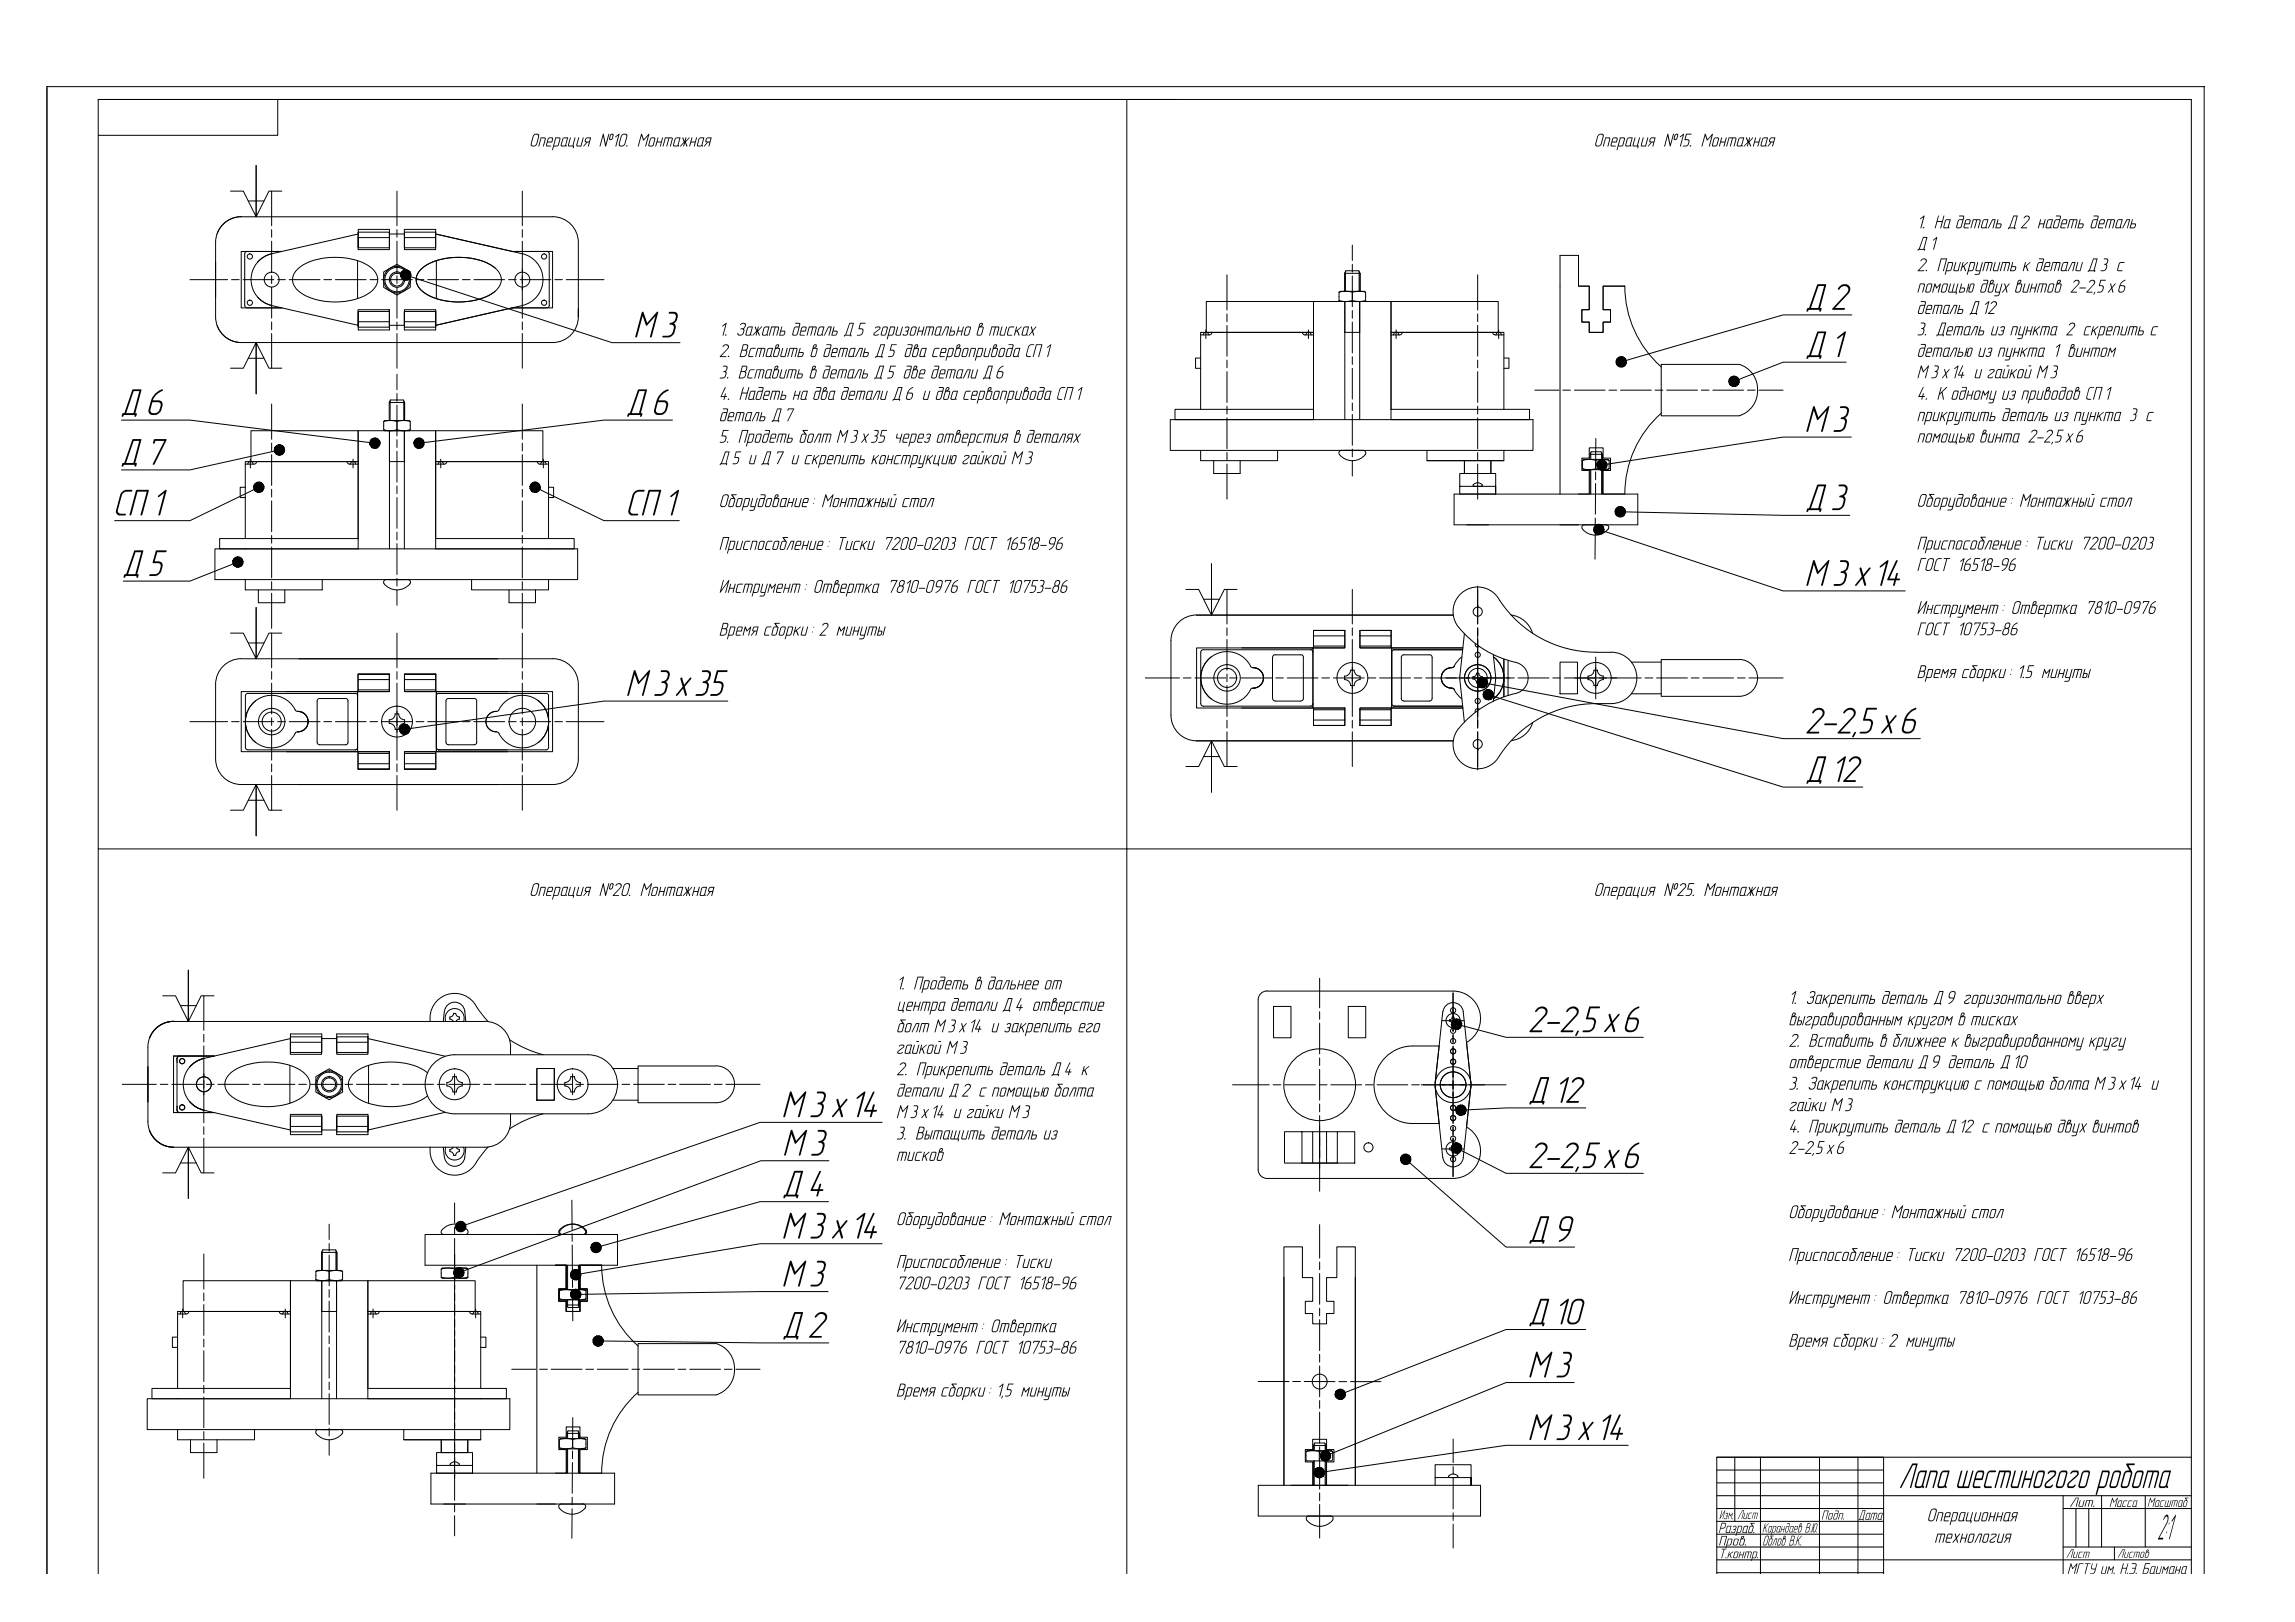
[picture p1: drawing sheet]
<svg xmlns="http://www.w3.org/2000/svg" width="841mm" height="594mm" viewBox="0 0 841 594" stroke-linecap="round" stroke-linejoin="round" font-family="sans-serif">
<!-- layer: 0 -->
<g fill="none" stroke="#000" stroke-width=".37">
<path d="M17.2 31.7h.1M17.2 31.7v544.7M17.2 31.7h790.5M36 36.4v540M803 36.4v540M807.7 31.7h.1M807.7 31.7v544.7M131.3 87v3.7M131.3 84h11.4M148.2 84h11.5M571.7 93.5h6.8v11.3h3.9v8.6h-2.7v4.6h2.7v3.7h5.1v-3.7h2.7v-4.6h-2.7v-8.6h7.9M150.5 101.3l73.8 24.2h24.9"/>
<path d="M481.3 110.4v43.3M492.8 110.4v43.3M498.3 110.4v43.3M509.7 110.4v43.3M678.6 115.3h-25.2l-57.5 16.7M131.3 120.8h11.4M148.2 120.8h11.5M676.5 132.7h-23.1l-16.2 6.3M44.5 153.9h25.1l65.9 8.2M131.2 157.8v43.2M142.7 157.8v43.2M148.2 157.8v43.2"/>
<path d="M159.7 157.8v43.2M246.4 153.9h-25.1l-65.9 8.2M93.1 179.3l-23.5 11.4h-27.6M100.6 165.2l-31 6.9h-25.1M197.8 179.3l23.5 11.4h27.6M678.4 160.1h-25l-64.5 9.9M587.7 194.5l65.7 21.9h44.8M595.6 187.5l57.8 1.3h24.5M85.4 206.5l-15.8 6.3h-24.4M266.7 256.8h-45.4l-71.2 10.1M545.1 250.4l108.3 20.1h50.3M547.2 255l106.2 33.3h29.2"/>
<path d="M106.4 378.7h11.5M123.4 378.7h11.4M535.6 375.6l16.3 4.3h50.3M106.4 381.7v3.8M106.4 415.6h11.5M123.4 415.6h11.4M323.3 411.1h-44.8l-107.9 37.5M581.1 405.8a446.9 446.9 0 0 0-43.8 .7M303.8 425.1h-25l-108.9 40.4M516.6 425.9l35.3 30.9h25.1M535.4 421.4l16.5 8.4h50.3M196.7 452.1h6.8"/>
<path d="M303.6 440.1h-25.1l-58.3 16.3M323.3 455.5h-44.8l-65.7 11.1M106.4 469.1v43.2M117.9 469.1v43.2M123.3 469.1v43.2M134.8 469.1v43.2M203.5 463.4h4v8.7h-2.7v4.5h2.7v3.7h5v-3.7h2.7v-4.5h-2.7v-8.7h8M303.5 473.1h-25l-65.6 1M221.1 491.2l57.4 .7h25.2M581.1 486.9h-29.2l-59 23.1M576.9 506.4h-25l-64.4 26.1M596.7 529.4h-44.8l-66.6 9.7"/>
<path d="M629.1 533.7h6.6v23.5M635.7 533.7h9.4v42.7M645.1 533.7h21.7v42.7M666.8 533.7h14.1v42.7M680.9 533.7h9.4v42.7M803 533.7h-173.9v42.7M629.1 552.5h61.2M629.1 557.2h61.2M690.3 547.8h112.7M756 547.8v28.6M756 552.5h47M690.3 571.3h112.7"/>
<path d="M756 566.6h47"/>
</g>
<!-- layer: 0.6 -->
<g fill="none" stroke="#000" stroke-width=".37">
<path d="M36 36.4h767M101.8 36.4v13.2h-65.8M412.9 36.4v274.5h-376.9M84.5 70h4.7l4.7 9.4v-18.8v18.8l4.7-9.4h4.7M88.4 79.4h114.1M91 73.6h5.7M202.5 79.4a9.4 9.4 0 0 1 9.4 9.4v27.3v-2.9M79.6 85.6a9.4 9.4 0 0 1 8.8-6.2 9.4 9.4 0 0 0-9.4 9.4v27.3a9.4 9.4 0 0 0 9.4 9.4M90.6 92.1a.95 .95 0 0 0-.9 .9v18.8M94.4 96a9.7 9.7 0 0 1 5.2-3.1 9.7 9.7 0 0 0-7.6 9.5 9.7 9.7 0 0 0 7.6 9.5 9.7 9.7 0 0 1-5.2-3.1M103.3 92.1h-14.9v20.7h14.9M108.4 99.2a20 20 0 0 1 16-4.9 17.3 17.3 0 0 1 13.2 5.4 5.3 5.3 0 0 1-2.5 7.8 25.2 25.2 0 0 1-25.1-.5 5.1 5.1 0 0 1-1.6-7.8z"/>
<path d="M131 95.5v13.9M131.2 85h11.5v6.4h-11.5zM131.3 84v6.7h11.4v-6.7M131.3 85.7l-31.8 7.2M131.3 87h11.4M140.6 99.6l4.9-2.8 4.8 2.8v5.7l-4.8 2.8-4.9-2.8zM142.7 85.7h5.5M148.2 84v6.7h11.5v-6.7M148.2 87h11.5M148.2 85h11.5v6.4h-11.5zM153.7 99.2a20 20 0 0 1 16-4.9 17.3 17.3 0 0 1 13.2 5.4 5.3 5.3 0 0 1-2.5 7.8 25.2 25.2 0 0 1-25.1-.5 5.1 5.1 0 0 1-1.6-7.8zM159.7 85.7l31.7 7.2"/>
<path d="M159.9 95.5v13.9M181.5 98.2a23.9 23.9 0 0 0-19.1-3.4 13.1 13.1 0 0 0-9.6 6 5.9 5.9 0 0 0 3.7 7.1 25.7 25.7 0 0 0 24.4-.8l.6-.4M187.6 92.1h14.9v20.7h-14.9M191.4 92.9a9.7 9.7 0 0 1 7.6 9.5 9.7 9.7 0 0 1-7.6 9.5M200.4 92.1a.95 .95 0 0 1 .9 .9v18.8M493.2 99.2h4.7l.5 .9h-5.7zM571.7 93.5v87.5M79.6 119.2a9.4 9.4 0 0 0 8.8 6.3M89.7 111.8a.95 .95 0 0 0 .9 1M99.5 111.9l31.8 7.3v-5.1h11.4v5.1h5.5v-5.1h11.5v5.1l31.7-7.3M131.2 113.4h11.5v6.4h-11.5zM131.3 114.1v6.7"/>
<path d="M131.3 117.8h11.4M142.7 114.1v6.7M148.2 114.1v6.7M148.2 117.8h11.5M148.2 113.4h11.5v6.4h-11.5zM159.7 114.1v6.7M201.3 111.8a.95 .95 0 0 1-.9 1M211.9 116a9.4 9.4 0 0 1-9.4 9.5M481.3 110.4v39.5h-50.7v3.8h50.7M490.7 107l.4-.3h9l.3 .3v3.1l-.3 .3h-9l-.4-.3zM490.7 110.1l2.8 .3 2.1-.3M490.7 107l2.8-.3 2.1 .3v3.1"/>
<path d="M492.7 100.1v6.6M492.8 110.4v11.3h5.5v-11.3M495.6 110.1l2.8 .3 2.1-.3M498.4 100.1v6.6M500.5 107l-2.1-.3-2.8 .3M509.7 110.4v11.3h39.3v-11.3h-106.9v11.3h39.2h-41.3v28.2M578.5 104.8h3.9v8.6h-2.7v4.6h2.7v3.7h5.1v-3.7h2.7v-4.6h-2.7v-8.6h7.9a39.7 39.7 0 0 0 13.4 29.6M84.5 134.9h4.7l4.7-9.4v18.8v-18.8l4.7 9.4h4.7M88.4 125.5h114.1M91 131.2h5.7M440 131.1h-1.9v3.8h1.9M442.9 122.6a.95 .95 0 0 0-1-.9 .95 .95 0 0 0-.9 .9"/>
<path d="M444.1 121.7a.95 .95 0 0 1-.9 1h-3.2M477.3 121.7a.95 .95 0 0 0 .9 1h3.1M480.5 122.6a.95 .95 0 0 0-1-.9 .95 .95 0 0 0-.9 .9M512.6 122.6a.95 .95 0 0 0-1-.9 .95 .95 0 0 0-.9 .9M513.9 121.7a.95 .95 0 0 1-1 1h-3.2M547 121.7a.95 .95 0 0 0 1 1h3.1M550.2 122.6a.95 .95 0 0 0-1-.9 .95 .95 0 0 0-.9 .9M551.1 131.1h1.9v3.8h-1.9M637.3 133.5h-28.5v18.8h28.5M637.3 133.4a10 10 0 0 1 6.8 9.5 10 10 0 0 1-6.8 9.4M131.2 157.8v39.5h-50.7v3.7h50.7M140.6 157.4l.4 .4h9l.3-.4"/>
<path d="M140.6 154.4v3M140.6 154.4l.4-.4h9l.3 .4M140.6 157.4l2.8 .4 2.1-.4M142.6 147.4v6.6M142.7 157.8v11.3h5.5v-11.3M143.1 146.5h4.7l.5 .9h-5.7zM145.5 154.4l-2.1-.4-2.8 .4M145.5 154.4v3M145.5 157.4l2.8 .4 2-.4M148.3 147.4v6.6M150.3 154.4l-2-.4-2.8 .4M150.3 154.4v3"/>
<path d="M159.7 157.8v11.3h39.2v-11.3h-106.9v11.3h39.2h-41.3v28.2M428.9 153.7h132.9v11.3h-132.9zM551.1 149.9v-28.2h-41.4v28.2h50.8v3.8h-50.8M608.8 151.3a39.5 39.5 0 0 0-13.4 29.6l-7.9 .1v-8.7h2.7v-4.5h-2.7v-3.8h-5.1v3.8h-2.7v4.5h2.7v8.7h-3.9M89.9 178.5h-1.9v3.7h1.9M92.7 170a.95 .95 0 0 0-.9-1 .95 .95 0 0 0-1 1M94 169a.95 .95 0 0 1-.9 1h-3.2M127.2 169a.95 .95 0 0 0 .9 1M128.1 170h3.1M130.4 170a.95 .95 0 0 0-1-1 .95 .95 0 0 0-.9 1M162.5 170a.95 .95 0 0 0-1-1 .95 .95 0 0 0-.9 1M163.8 169a.95 .95 0 0 1-1 1h-3.1"/>
<path d="M196.9 169a.95 .95 0 0 0 1 1M197.8 170h3.2M200.1 170a.95 .95 0 0 0-1-1 .95 .95 0 0 0-.9 1M201 178.5h1.9v3.7h-1.9M440 165v3.7h28.2v-3.7M444.8 168.7v4.7h9.7v-4.7M490.9 166.5a6.1 6.1 0 0 0 9.4 0M490.9 166.5a.95 .95 0 0 1-.2-1 .95 .95 0 0 1 .9-.5h7.9a.95 .95 0 0 1 .9 .5 .95 .95 0 0 1-.1 1M522.9 165v3.7h28.2v-3.7M522.9 168.7h28.2M534.9 178.1h13.2v2.9v-7.6h-13.2v7.6h13.2M536.6 168.7v4.7h9.7v-4.7"/>
<path d="M536.7 168.7v4.7M540.1 178.1l-.1-.1a1.31 1.31 0 0 1 1.9-1.2l1 .5 .3 .4-.1 .3-3 .1M546.4 168.7v4.7M579.9 171.6l.4 .4h9l.4-.4M579.9 168.6v3M579.9 168.6l.4-.3h9l.4 .3M579.9 171.7l2.8 .3 2.1-.3M582.6 166.4v1.9M582.6 172v9M583.1 165.5h3.7l.4 .9h-4.6zM584.8 168.6l-2.1-.3-2.8 .3M584.8 168.6v3"/>
<path d="M584.8 171.7l2.8 .3 2.1-.3M587.2 166.4v1.9M587.2 172v9M589.7 168.6l-2.1-.3-2.8 .3M589.7 168.6v3M201 197.3v-28.2h-41.3v28.2h50.7v3.7h-50.7M532.9 181h67.3v11.2h-67.3zM580.6 192.2a.95 .95 0 0 0-.8 .6 .95 .95 0 0 0 .1 1 6 6 0 0 0 9.6-.5l-.2-.8-.7-.3M78.8 201h132.9v11.3h-132.9zM89.9 212.3v3.8h28.2v-3.8M94.7 216.1v4.7h9.7v-4.7M141.5 212.3h8"/>
<path d="M141.5 212.3a.95 .95 0 0 0-.8 .5 .95 .95 0 0 0 .1 1 6 6 0 0 0 9.6-.4l-.2-.8-.7-.3M172.8 212.3v3.8h28.2v-3.8M186.5 216.1v4.7h9.7v-4.7M434.6 215.9h4.7l4.7 9.4v-18.8v18.8l4.7-9.4h4.7M441.1 219.5h5.7M84.5 231.9h4.7l4.7 9.4v-18.8v18.8l4.7-9.4h4.7M91 235.5h5.7M429.1 234.7v27.2a9.4 9.4 0 0 0 9.4 9.4M438.5 237.3h42.6v22h-42.6zM438.5 225.3h94.1M438.5 225.2a9.4 9.4 0 0 0-9.4 9.5M441 238h39.5"/>
<path d="M441 237.9a.95 .95 0 0 0-1 1v18.8l.6 .9h39.9M455.1 237.3h26v22h-26M480.2 237.9a.95 .95 0 0 1 1 1M481.3 230.9h11.5v6.4h-11.5zM481.3 230.9h11.5M481.4 236.6h11.5M481.4 232.9h11.5M498.3 236.6h11.4M498.3 232.9h11.4M498.4 230.9h11.4v6.4h-11.4zM498.4 230.9h11.3M510 237.3v22h26.1h-26.1v-22h26.1z"/>
<path d="M510.7 238h25.3M511 237.9a.95 .95 0 0 0-1 1M514.4 239.8h9.5a.95 .95 0 0 1 .9 1v15l-.3 .7-.6 .2M514.5 239.8a.95 .95 0 0 0-1 1v15l.3 .7 .7 .2M536.6 232.1l-1.6 15.5M540.6 235.7a.95 .95 0 0 0 .4 1.1 .95 .95 0 0 0 1.1 0M541.5 222h.1M547.2 239.8l.9 7.8M553.7 225.2a9.5 9.5 0 0 1 7.9 6.8M584.8 238.9h5.6M584.8 238.9a42.5 42.5 0 0 1-36.4-20.7 9.1 9.1 0 0 0-13.3-.6 9.1 9.1 0 0 0 .5 13.4 38.3 38.3 0 0 0 20.7 11.9 5.8 5.8 0 0 1 3.7 5.8 5.8 5.8 0 0 1-4.6 5.3 36.3 36.3 0 0 0-22 14.5 9.1 9.1 0 0 0 4.1 12.1 9.1 9.1 0 0 0 12.1-3.9 42.1 42.1 0 0 1 35.2-19h5.6M590.4 238.9a9.4 9.4 0 0 1 9.4 9.4 9.4 9.4 0 0 1-9.4 9.4"/>
<path d="M88.4 253.3h42.6v22h-42.6zM88.4 241.3h114.1M88.4 241.2a9.4 9.4 0 0 0-9.4 9.5v27.2a9.4 9.4 0 0 0 9.4 9.4h114.1M93.8 256.6a9.6 9.6 0 0 0 0 15.4M105 253.3h26v22h-26M117.2 255.8h9.4M117.2 255.8a.95 .95 0 0 0-1 1l.1 15.4 .9 .6h9.4a.88 .88 0 0 0 .9-.9l.1-15.1a.95 .95 0 0 0-1-1M130.1 253.9a.95 .95 0 0 1 1 1M130.3 254l-39.4-.1a.95 .95 0 0 0-1 1v18.8M131.2 246.9h11.5v6.4h-11.5zM131.2 246.9h11.5M131.3 252.7h11.4"/>
<path d="M131.3 248.9h11.4M148.2 252.7h11.5M148.2 248.9h11.5M148.2 246.9h11.5v6.4h-11.5zM148.2 246.9h11.5M159.9 253.3h42.6v22h-42.6zM160.6 254l39.5-.1a.95 .95 0 0 1 1 1M160.9 253.9a.95 .95 0 0 0-1 1v18.8M164.4 255.8h9.4M164.4 255.8a.95 .95 0 0 0-1 1l.1 15.4 .9 .6h9.4a.95 .95 0 0 0 .9-1v-15a.89 .89 0 0 0-.9-1M186 253.3h-26.1v22h26.1M197.2 256.6a9.6 9.6 0 0 1 0 15.4"/>
<path d="M201 254.9v18.8M202.5 241.2a9.4 9.4 0 0 1 9.4 9.5v27.2a9.4 9.4 0 0 1-9.4 9.4M443.9 240.6a9.6 9.6 0 0 0 0 15.4M458.3 244a9.7 9.7 0 0 0-14.9-2.9 9.7 9.7 0 0 0 .6 15.2 9.7 9.7 0 0 0 14.6-4.1 3.9 3.9 0 0 0 4.4-3.9 3.9 3.9 0 0 0-4.4-3.9l-.4-.4M467.3 256.8h9.4M477.6 240.8v15M477.7 240.8a.95 .95 0 0 0-1-1h-9.4a.88 .88 0 0 0-.9 1l-.1 15 .3 .7 .7 .2M477.7 255.8a.95 .95 0 0 1-1 .9M481.2 257.7a.95 .95 0 0 1-1 .9M481.3 259.3h11.5v6.4h-11.5zM481.4 260h11.5M492.7 247.6v1.3"/>
<path d="M492.8 247.6a2.11 2.11 0 0 0 2.1-2.1h1.3a2.18 2.18 0 0 0 2.2 2.1v1.3a2.11 2.11 0 0 0-2.2 2.2h-1.3a2.11 2.11 0 0 0-2.1-2.2M498.3 260h11.4M498.4 259.3h11.4v6.4h-11.4zM510 257.7a.95 .95 0 0 0 1 .9M510.7 258.6h25.3M514.4 256.8h9.4M532.9 244l-.3 .4a3.9 3.9 0 0 0-4.4 3.9 3.9 3.9 0 0 0 4.4 3.9l.2 .1a9.7 9.7 0 0 0 2.9 3.7M535 247.6l1.6 16.9M535.7 240.6l-1.8 1.8-1 1.6M539.8 247.9l.8-.3 .5-1h.8l.3 .7 1.1 .6-.1 .8-1 .5-.3 .8h-.8l-.2-.8-1.1-.5zM542.1 259.8a.95 .95 0 0 0-1.1-.1 .95 .95 0 0 0-.4 1.2M547.3 240.6a9.6 9.6 0 0 1 0 15.4"/>
<path d="M548.1 247.6l-.9 9.3M551.1 241.4v13.8M552.6 241.9v12.8M571.7 242.5h6.4v11.6h-6.4zM584.1 245.5h1.3a2.18 2.18 0 0 0 2.2 2.1M584.1 245.5a2.18 2.18 0 0 1-2.2 2.1v1.3a2.11 2.11 0 0 1 2.2 2.2M587.6 247.6v1.3M587.6 248.9a2.18 2.18 0 0 0-2.2 2.2h-1.3M597.8 242.5h11M597.8 254.1h11M637.3 241.6h-28.5v13.4h28.5M637.3 241.5a6.8 6.8 0 0 1 6.8 6.8 6.8 6.8 0 0 1-6.8 6.7"/>
<path d="M89.9 273.7a.95 .95 0 0 0 1 .9h39.4M108.1 260l.4 .4a3.9 3.9 0 0 1 4.4 3.9 3.9 3.9 0 0 1-4.4 3.9l-.4 .4M108.2 260a9.6 9.6 0 0 0-14.7-3.2 9.6 9.6 0 0 0 0 15 9.6 9.6 0 0 0 14.7-3.2M131.1 273.7a.95 .95 0 0 1-1 .9M131.2 275.3h11.5v6.4h-11.5zM131.3 276h11.4M131.3 279.7h11.4M144.8 261.5h1.3a2.18 2.18 0 0 0 2.2 2.1M144.8 261.5a2.18 2.18 0 0 1-2.1 2.1l-.1 1.4a2.18 2.18 0 0 1 2.2 2.1M148.2 276h11.5M148.2 279.7h11.5M148.2 275.3h11.5v6.4h-11.5z"/>
<path d="M148.3 263.6v1.4M148.3 265a2.18 2.18 0 0 0-2.2 2.1l-1.3 .1M159.9 273.7a.95 .95 0 0 0 1 .9M182.8 260a9.6 9.6 0 0 1 14.7-3.2 9.6 9.6 0 0 1 0 15 9.6 9.6 0 0 1-14.7-3.2M182.8 260l-.3 .4a3.9 3.9 0 0 0-4.4 3.9 3.9 3.9 0 0 0 4.4 3.9l.3 .4M201.1 273.7a.95 .95 0 0 1-1 .9h-39.5M438.5 271.3h94.1M441.1 277.1h5.7M481.3 265.7h11.5M481.4 263.7h11.5M498.3 263.7h11.4M498.4 265.7h11.4"/>
<path d="M541.5 274.6h.1M561.7 264.6a9.4 9.4 0 0 1-7.9 6.7M84.5 296.7h4.7l4.7-9.4v18.8v-18.8l4.7 9.4h4.7M91 293.1h5.7M131.2 281.7h11.5M148.2 281.7h11.5M434.6 280.7h4.7l4.7-9.4v18.8v-18.8l4.7 9.4h4.7M803 310.9h-390.1v265.5M59.6 364.7h4.7l4.7 9.4v-18.8v18.8l4.7-9.4h4.7M63.6 374.1h114.1M66.1 368.3h5.8M106.4 379.8h11.5v6.4h-11.5z"/>
<path d="M106.4 378.7v6.8h11.5v-6.8M123.4 378.7v6.8h11.4v-6.8M123.4 379.8h11.4v6.4h-11.4zM157.7 374.1a9.1 9.1 0 0 1 6.7-10 9.1 9.1 0 0 1 10.7 5.4l3.8 4.7M162.8 370.4l-.4 3.7M162.9 370.4a3.7 3.7 0 0 1 3.7-3.3 3.7 3.7 0 0 1 3.7 3.3l.4 3.7M163.3 374.1a3.5 3.5 0 0 1 3.3-4.7 3.5 3.5 0 0 1 3.3 4.7M164.9 372.5v.8M164.9 373.3l.7 .2 .5 .6M164.9 372.5l1.1-.6 .2-.7 .8-.1 .3 .8 1.1 .6M168.3 372.5v.8M168.4 373.3l-.8 .2-.5 .6"/>
<path d="M177.7 374.1a9.4 9.4 0 0 1 9.4 9.4M466.7 368.6h6.4v11.5h-6.4zM494.1 368.6h6.4v11.5h-6.4zM528.7 370.6l-2.8 26M528.8 370.6a3.7 3.7 0 0 1 3.7-3.4 3.7 3.7 0 0 1 3.7 3.4l2.8 26M531.2 374.1v-.6a1 1 0 0 0 1-1h.6a.99 .99 0 0 0 1 1v.6M531.2 374.1a1 1 0 0 1 1 1h.6a.99 .99 0 0 1 1-1M532.5 371h.1M54.7 380.3a9.4 9.4 0 0 1 8.9-6.2 9.4 9.4 0 0 0-9.4 9.4v27.3a9.4 9.4 0 0 0 9.4 9.4M64.9 387.8v18.8M65.8 386.8a.95 .95 0 0 0-.9 .9M69.6 390.7a9.7 9.7 0 0 1 5.1-3 9.7 9.7 0 0 0-7.5 9.4 9.7 9.7 0 0 0 7.5 9.5 9.7 9.7 0 0 1-5.1-3"/>
<path d="M78.5 386.8h-14.9v20.7h14.9M84 393.5a20.8 20.8 0 0 1 15.5-4.5 17.5 17.5 0 0 1 13.2 5.4 5.3 5.3 0 0 1-2.4 7.8 25.3 25.3 0 0 1-25.2-.4 5.2 5.2 0 0 1-1.1-8.3zM106.2 390.2v13.9M106.4 380.4l-31.7 7.3M106.4 381.7h11.5M115.8 394.3l4.8-2.8 4.9 2.8v5.7l-4.9 2.8-4.8-2.8zM117.9 380.4h5.5M123.4 381.7h11.4M134.8 380.4l28.4 6.5M135.1 390.2v13.9M156.6 392.9a24 24 0 0 0-19-3.4 12.9 12.9 0 0 0-9.6 6 6 6 0 0 0 3.7 7.1 25.7 25.7 0 0 0 24.4-.7l.5-.5M163.8 396.5v1.3"/>
<path d="M163.8 397.7a2.18 2.18 0 0 1 2.2 2.2M165.9 394.3h1.3a2.18 2.18 0 0 0 2.2 2.2v1.3a2.11 2.11 0 0 0-2.2 2.1M165.9 400h1.3M166 394.3a2.18 2.18 0 0 1-2.2 2.2M166.6 386.3h48.9a10.8 10.8 0 0 1 10.8 10.8 10.8 10.8 0 0 1-10.8 10.9h-48.9M166.6 386.3a10.8 10.8 0 0 0-10.8 10.8 10.8 10.8 0 0 0 10.8 10.9M186.7 380.8l6 3.3 6.3 2.2M187.1 383.5v2.8M196.7 391.4h6.4v11.6h-6.4zM209.2 399.9a2.11 2.11 0 0 0-2.2-2.1v-1.3a2.18 2.18 0 0 0 2.2-2.2h1.3a2.18 2.18 0 0 0 2.2 2.2v1.3a2.11 2.11 0 0 0-2.2 2.1M209.2 400h1.3M224.6 391.4h9.2"/>
<path d="M262.4 390.4a6.8 6.8 0 0 1 6.8 6.7 6.8 6.8 0 0 1-6.8 6.8h-28.6v-13.5h28.6M525.9 396.6l1.5-13.5h-9.7a14.2 14.2 0 0 0-14.2 14.2 14.2 14.2 0 0 0 14.2 14.2h9.7l-1.5-13.5M525.9 398l2.8 26M526 396.6v1.4M537.5 381.8a10.1 10.1 0 0 0 4.7-11.3 10.1 10.1 0 0 0-9.7-7.5h-68.2a3.2 3.2 0 0 0-3.2 3.2v62.2a3.2 3.2 0 0 0 3.2 3.2h68.2a10.1 10.1 0 0 0 9.7-7.5 10.1 10.1 0 0 0-4.7-11.3M539 398l-2.8 26M539 396.6v1.4M54.7 413.9a9.4 9.4 0 0 0 8.9 6.3M64.9 406.5a.95 .95 0 0 0 .9 1M74.7 406.6l31.7 7.3v-5.1h11.5v5.1h5.5v-5.1h11.4v5.1l28.4-6.5M106.4 408.2h11.5v6.4h-11.5zM106.4 408.8v6.8"/>
<path d="M106.4 412.6h11.5M117.9 408.8v6.8M123.4 408.8v6.8M123.4 412.6h11.4M123.4 408.2h11.5v6.4h-11.5zM134.8 408.8v6.8M187.1 408v2.8M187.1 410.8a9.4 9.4 0 0 1-9.4 9.4h-114.1M199 408l-6.3 2.2-6 3.3M224.6 403h9.2M470.7 414.5h6.4v11.5h-6.4zM477.1 414.5h13"/>
<path d="M481 414.5v11.5M486.1 414.5v11.5M490.1 414.5h6.4v11.5h-6.4zM59.6 429.6h4.7l4.7-9.4v18.8v-18.8l4.7 9.4h4.7M66.1 425.9h5.8M162.4 420.2l.4 3.7M162.9 423.8a3.7 3.7 0 0 0 3.7 3.4 3.7 3.7 0 0 0 3.7-3.4M163.3 420.2a3.5 3.5 0 0 0 3.3 4.7 3.5 3.5 0 0 0 3.3-4.7M164.9 421v.8M164.9 421.8l.4 .1a1.23 1.23 0 0 1 .9 1.2h.8l.6-1 .8-.3M166.1 420.2l-.5 .6-.7 .2M167.1 420.2l.5 .6 .8 .2"/>
<path d="M168.3 421v.8M170.7 420.2l-.4 3.7M178.9 420.1l-2.8 3.3a14.8 14.8 0 0 1-6 6.3 9 9 0 0 1-12.4-9.5M477.1 426h13M528.8 424a3.7 3.7 0 0 0 3.7 3.4 3.7 3.7 0 0 0 3.7-3.4M532.2 422.1h.6M532.2 422.1a1 1 0 0 0-1-1v-.6a1 1 0 0 0 1-1h.6a.99 .99 0 0 0 1 1v.6a1 1 0 0 0-1 1M532.5 423.7h.1M117.8 458.7v6.6M118.3 457.8h4.7l.5 .9h-5.7zM123.5 458.7v6.6M155.8 452.1h70.5v11.3h-70.5z"/>
<path d="M162.4 450.1a5.9 5.9 0 0 1 9.1 1l-.2 .7-.7 .3h-8a.94 .94 0 0 1-.9-.5 .94 .94 0 0 1 .2-1zM196.7 452.1h6.8M205.8 450.1a5.9 5.9 0 0 1 9.2 1l-.3 .7-.7 .3h-8a.94 .94 0 0 1-.8-.5 .94 .94 0 0 1 .1-1zM214.4 450.6a5.9 5.9 0 0 0-9.7 .5l.3 .7 .7 .3M214.4 450.6a.95 .95 0 0 1 .2 1 .95 .95 0 0 1-.9 .5M106.4 469.1v39.4h-50.7v3.8h50.7M115.8 468.7l2.8 .3 2.1-.3M117.9 469.1v11.2h5.4v-11.2M120.6 465.7v3M120.7 465.7l-2.1-.4-2.8 .4M120.7 468.7l2.8 .3 2-.3M125.5 465.7l-2.1-.4-2.7 .4"/>
<path d="M125.5 465.7l-.4-.4h-8.9l-.4 .4v3l.4 .4h8.9l.4-.4M125.5 465.7v3M134.8 469.1v11.2h39.3v-11.2h-107v11.2h39.3h-41.3v28.2M161.7 464.8v3M161.7 467.8l.4 .4h8.9l.5-.4M161.7 464.8l.4-.4h8.9l.5 .4M161.7 467.8l2.8 .3 2.1-.3M166.6 464.8l-2.1-.4-2.8 .4M166.6 464.8v3M166.6 467.8l2.8 .3 2.1-.3M171.5 464.8l-2.1-.4-2.8 .4M171.5 464.8v3"/>
<path d="M196.7 463.4v76.2M203.5 463.4h4v8.7h-2.7v4.5h2.7v3.7h5v-3.7h2.7v-4.5h-2.7v-8.7h8a39.5 39.5 0 0 0 13.4 29.6M205 472.7v3l.4 .4h8.9l.4-.4v-3M205 472.7l.4-.4h8.9l.4 .4M205 475.7l1.4 .3h2.1a4.5 4.5 0 0 1 3.5 .1l2.8-.4M207.5 463.4v8.7h-2.7v4.5h2.7v3.7h5v-3.7h2.7v-4.5h-2.7v-8.7M207.7 478h4.6l-.4 .9h-3.7zM207.7 463.4v8.9M207.7 476.1v1.9M209.9 472.7v3M209.9 472.7l-2.1-.4-2.8 .4M212.3 463.4v8.9"/>
<path d="M212.3 476.1v1.9M214.8 472.7l-2.1-.4-2.8 .4M470.5 467.9v76.1v-87.3h6.8v11.2h3.7v8.7h-2.7v4.5h2.7v3.8h5.1v-3.8h2.7v-4.5h-2.7v-8.7h3.8v-11.2h6.8v87.3v-76.1M65.1 489.7h-1.9v3.8h1.9M67.9 481.3a.95 .95 0 0 0-.9-1 .95 .95 0 0 0-1 1M69.2 480.3a.95 .95 0 0 1-1 1h-3.1M102.3 480.3a.95 .95 0 0 0 1 1h3.1M105.5 481.3a.95 .95 0 0 0-.9-1 .95 .95 0 0 0-1 1M137.7 481.3a.95 .95 0 0 0-1-1 .95 .95 0 0 0-.9 1M139 480.3a.95 .95 0 0 1-1 1h-3.2M172.1 480.3a.95 .95 0 0 0 1 1h3.1M175.3 481.3a.95 .95 0 0 0-1-1 .95 .95 0 0 0-.9 1"/>
<path d="M176.2 489.7h1.9v3.8h-1.9M262.4 492.1a9.9 9.9 0 0 1 6.8 9.4 9.9 9.9 0 0 1-6.8 9.4h-28.6v-18.8h28.6M53.9 512.3h132.9v11.3h-132.9zM176.2 508.5v-28.2h-41.4v28.2h50.8v3.8h-50.8M233.9 509.9a39.5 39.5 0 0 0-13.4 29.6M65.1 523.6v3.7h28.2v-3.7M69.8 527.3v4.7h9.7v-4.7M125.4 525.1a6 6 0 0 1-9.7-.5l.3-.7 .7-.3h7.9a.92 .92 0 0 1 .9 .5 .92 .92 0 0 1-.1 1M148 523.6v3.7h28.2v-3.7M148 527.3h28.2M157.9 539.6h67.3v11.3h-67.3zM160 536.7h13.2v2.9v-7.6h-13.2v7.6h13.2"/>
<path d="M161.7 527.3v4.7h9.7v-4.7M165.2 535.9a1.91 1.91 0 0 1 3.1 .6l-3.1 .2-.3-.3zM203.5 539.6h4v-8.7h-2.7v-4.5h2.7v-3.8h5v3.8h2.7v4.5h-2.7v8.7h8M205 530.3l.4 .4h8.9l.4-.4M205 530.3v-3l.4-.4h8.9l.4 .4v3M205 530.3l2.8 .3 2.1-.3M207.7 525v1.9M207.7 530.7v8.9M208.2 524.1h3.7l.4 .9h-4.6zM209.9 527.3v3M209.9 530.3l2.8 .3 2.1-.3M212.3 525v1.9"/>
<path d="M212.3 530.7v8.9M214.8 527.2l-1.4-.3h-2.1a4.5 4.5 0 0 1-3.5 0l-2.8 .3M478.6 531.7v3l.4 .4h8.9l.5-.4v-3M478.6 531.7l.4-.4h8.9l.5 .4M481.3 529.4v1.9M481.3 535.1v8.9M481.8 528.5h3.7l.4 .9h-4.6zM483.5 531.7v3M485.9 529.4v1.9M485.9 535.1v8.9M488.4 531.7l-1.4-.3h-2.1a4.5 4.5 0 0 1-3.5-.1l-2.8 .4M205.7 550.8a.95 .95 0 0 0-.9 .6 .95 .95 0 0 0 .2 1 6.1 6.1 0 0 0 9.4 0"/>
<path d="M213.7 550.8a.95 .95 0 0 1 .9 .6 .95 .95 0 0 1-.2 1M461.1 544h81.5v11.3h-81.5zM479.6 555.2a.97 .97 0 0 0-.8 .6 .97 .97 0 0 0 .1 1 5.9 5.9 0 0 0 9.6-.5l-.2-.7-.7-.4M481 544v-8.5h-2.7v-4.6h2.7v-3.7h5.1v3.7h2.7v4.6h-2.7v8.5M525.9 541.2h13.2v2.8v-7.5h-13.2v7.5M531.1 541.1h-.1a1.31 1.31 0 0 1 1.9-1.2l1 .5 .4 .4-.2 .3-3 .1M770.1 547.8v18.8M786.1 547.8v18.8M774.8 566.6v4.7"/>
<circle cx="91.6" cy="93.9" r=".95"/>
<circle cx="199.4" cy="93.9" r=".95"/>
<circle cx="91.6" cy="110.9" r=".95"/>
<circle cx="99.6" cy="102.4" r="2.73"/>
<circle cx="145.5" cy="102.4" r="2.82"/>
<circle cx="145.5" cy="102.4" r="2.35"/>
<circle cx="145.5" cy="102.4" r="4.9"/>
<circle cx="145.5" cy="102.4" r="4.5"/>
<circle cx="191.4" cy="102.4" r="2.73"/>
<circle cx="199.4" cy="110.9" r=".95"/>
<circle cx="541.5" cy="239.8" r=".95"/>
<circle cx="541.5" cy="224" r="1.67"/>
<circle cx="449.7" cy="248.3" r="3.5"/>
<circle cx="449.7" cy="248.3" r="4.8"/>
<circle cx="495.6" cy="248.3" r="5.7"/>
<circle cx="541.5" cy="248.3" r="3.5"/>
<circle cx="541.5" cy="256.8" r=".95"/>
<circle cx="541.5" cy="248.3" r="4.8"/>
<circle cx="584.8" cy="248.3" r="5.7"/>
<circle cx="99.6" cy="264.3" r="3.5"/>
<circle cx="99.6" cy="264.3" r="4.8"/>
<circle cx="145.5" cy="264.3" r="5.7"/>
<circle cx="191.4" cy="264.3" r="4.8"/>
<circle cx="541.5" cy="272.5" r="1.67"/>
<circle cx="532.5" cy="373.8" r="2.6"/>
<circle cx="532.5" cy="377.5" r=".95"/>
<circle cx="532.5" cy="370" r=".95"/>
<circle cx="66.8" cy="388.7" r=".95"/>
<circle cx="74.7" cy="397.1" r="2.73"/>
<circle cx="120.6" cy="397.1" r="2.82"/>
<circle cx="120.6" cy="397.1" r="2.35"/>
<circle cx="120.6" cy="397.1" r="4.5"/>
<circle cx="120.6" cy="397.1" r="4.9"/>
<circle cx="166.6" cy="397.1" r="5.7"/>
<circle cx="209.8" cy="397.1" r="5.7"/>
<circle cx="483.6" cy="397.3" r="13.1"/>
<circle cx="532.5" cy="397.3" r="6.6"/>
<circle cx="532.5" cy="385.1" r=".95"/>
<circle cx="532.5" cy="388.8" r=".95"/>
<circle cx="532.5" cy="381.3" r=".95"/>
<circle cx="532.5" cy="397.3" r="4.7"/>
<circle cx="66.8" cy="405.6" r=".95"/>
<circle cx="532.5" cy="417" r=".95"/>
<circle cx="532.5" cy="409.5" r=".95"/>
<circle cx="532.5" cy="405.8" r=".95"/>
<circle cx="532.5" cy="413.3" r=".95"/>
<circle cx="501.5" cy="420.3" r="1.67"/>
<circle cx="532.5" cy="420.8" r="2.6"/>
<circle cx="532.5" cy="424.6" r=".95"/>
<circle cx="483.6" cy="506" r="2.73"/>
</g>
<!-- layer: 0.3 -->
<g fill="none" stroke="#000" stroke-width=".37">
<path d="M493.1 99.5l-.1 7.2M498.1 99.5v7.2M143 146.8l-.1 7.2M148 146.8v7.2M582.9 165.8v2.5M582.9 172v9M586.9 165.8v2.5M586.9 172v9M477.1 426h13M118.1 458.1v7.2M123.1 458.1v7.2M208 463.4v8.9"/>
<path d="M208 476.1v2.5M212 463.4v8.9M212 476.1v2.5M208 524.4v2.5M208 530.7v8.9M212 524.4v2.5M212 530.7v8.9M481.6 535.1v8.9M481.6 528.8v2.5M485.6 528.8v2.5M485.6 535.1v8.9M629.1 538.4h61.2"/>
<path d="M629.1 543.1h61.2M629.1 547.8h61.2M760.7 552.5v14.1M765.4 552.5v14.1M629.1 561.9h61.2M629.1 566.6h61.2M629.1 576h61.2M629.1 571.3h61.2"/>
</g>
<g fill="#000">
<path d="M198.1 50.4l1.5-.1 .4 .4-.8 3-.2-.2 .7-2.5-.2-.3h-1.1l-.8 2.8-.3 .1zM208.9 50.4l.3 .1-.7 2.7 1.3 .1 .7-2.8 .4-.1-.8 3.9-.1-.6h-1.5l-.3-.4zM211.9 50.4l.3 .1-.7 2.6 .2 .2h1.1l.7-2.8 .4-.1-.9 3.3h-1.5l-.3-.4zM225.5 50l1.3-1 .2 .1-1.3 4.6-.2-.2 1.1-3.9-1 .7zM235 49.1l.2-.1 .7 2 1.8-2 .3 .1-1.3 4.6-.3-.2 1.1-3.8-1.6 1.8-.8-1.8-1 3.9h-.4zM241 50.4h.3l-.4 1.4h1.4l.3-1.3 .4-.1-1 3.3-.2-.2 .4-1.3h-1.4l-.3 1.4h-.4zM243.7 50.4l2.8 .1-.7 3.1-.3-.1 .7-2.6-.1-.2h-.8l-.9 3-.2-.1 .8-2.9h-1.1l-.7 2.8-.4 .1zM250.1 50.4h.3l.5 1.3 .3-1.3h.4l-.4 1.3 1.5-1.3-1.4 1.6 .6 1.5-.1 .2-.7-1.4-.4 1.3h-.3l.3-1.3-1.5 1.3 1.4-1.6zM253.4 50.4h.3l-.3 1.4h1.3l.4-1.3 .3-.1-1 3.3-.1-.2 .3-1.3h-1.3l-.4 1.4h-.3zM588.2 50.4l1.6-.1 .3 .4-.8 3-.2-.2 .7-2.5-.2-.3h-1.1l-.8 2.9h-.3zM599 50.4l.3 .1-.7 2.6 .2 .2h1.1l.7-2.8 .4-.1-.8 3.9-.1-.6h-1.5l-.3-.4zM602 50.4l.3 .1-.6 2.5 .1 .3h1.1l.8-2.8 .3-.1-.9 3.3h-1.5l-.3-.3z"/>
<path d="M615.5 50.1l1.6-1.1-1.3 4.7-.2-.2 1.1-3.9-1 .7zM617.9 49l2 .1-1.8 .2-.4 1.7h.8l.6 .3-.2 1.4-.9 .9-1.3 .1 .2-.4 1.4-.2 .5-1.2-.3-.6h-1.2zM624.7 49.1h.4l.6 1.9 2-2-1.3 4.7-.2-.1 1-3.9-1.6 1.8-.7-1.8-1 3.8-.4 .1zM630.8 50.4h.3l-.4 1.4h1.4l.3-1.4h.4l-1 3.3-.2-.1 .4-1.4h-1.4l-.3 1.3-.4 .1zM633.5 50.3h2.4l.4 .3-.7 3-.3-.1 .7-2.5-.1-.3h-.8l-.9 3-.2-.2 .7-2.8h-1l-.8 2.9h-.3zM639.9 50.4h.3l.4 1.3 .4-1.3h.3l-.3 1.3 1.2-1.3h.3l-1.4 1.6 .5 1.6h-.2l-.5-1.3-.5 1.3-.2-.1 .3-1.2-1.3 1.4-.2-.1 1.4-1.6zM643.2 50.4l.3 .1-.4 1.3h1.4l.4-1.4h.3l-1 3.3-.2-.2 .4-1.3h-1.3l-.4 1.3-.3 .1zM703.7 80l1.4-1.1 .2 .1-1.3 4.6-.2-.1 1-4-1 .8zM704 95.2l.5-.5 .9-.1 .6 .5 .1 .7-2.8 3.2h1.8v.2l-2.3 .1-.1-.2 3-3.3-.4-.8h-.6l-.8 .7zM708.3 87.9l1.6-1.1-1.4 4.7 1-4.1-1 .7zM710.2 79.1l.3-.1-.5 2h1.7l.5-1.9 .3-.1-1.2 4.6h-.3l.6-2.3h-1.7l-.8 2.3zM711.2 94.7l2.3-.1-1.2 4.7-.3-.1 1.2-4.2h-1.7l-1.3 4.3h-.2z"/>
<path d="M716.5 96.1h.4l-.7 2.7 1.2 .2 .8-2.9h.4l-.9 3.2h-1.4l-.4-.3zM719.2 96.1l.4-.1-.4 1.6 2-1.6-1.4 1.4 .6 1.9h-.3l-.6-1.7-.5 .5-.3 1.1-.3 .1zM723 80.3l2.7 .1 .2 .4-.9 2.8-.2-.1 .7-2.5-.1-.4h-.9l-.8 3-.3-.1 .8-2.9h-1l-.8 3h-.3zM724.6 96.1l.3-.1-.6 2.8 1.2 .2 .8-2.9 .3-.1-1.1 4.3-.6 .4h-1.2l.1-.4 1.3-.1 .3-.9h-1.2l-.3-.3zM727.3 96h2.5l.3 .2-.7 3.1-.2-.1 .7-2.6-.2-.3h-.7l-1 3-.2-.1 .8-2.9h-1l-.8 2.9-.3 .1zM730 80.4l1.3-.1-.8 3.2-.3 .1 .7-3h-.6l-1.7 3zM731 96.1l.3-.1-.7 2.8 1.3 .2 .8-2.9h.3l-1 3.2h-1.3l-.4-.3zM733.7 96.1l2.4-.1 .4 .2-.7 3.1-.2-.1 .6-2.6-.1-.3h-.8l-.9 3-.2-.1 .8-2.9h-1l-.8 2.9-.4 .1zM741.8 79.4l1.2-.5 .9 .8-.4 1-2.4 2.6 1.8 .2-2.3 .1v-.2l2.9-3.3-.1-.5-.5-.3-1.2 .7zM742.1 96.1l.3-.1-.4 1.6 2.1-1.6-1.4 1.4 .5 1.9h-.2l-.6-1.7-.5 .5-.3 1.1-.3 .1zM747.7 80.4l.3-.1-.4 1.5h1.3l.5-1.4h.3l-1 3.2-.2-.1 .3-1.3h-1.3l-.4 1.4h-.3zM752.2 96.1l2.4-.1 .5 .3-.8 3-.2-.1 .6-2.6-.1-.3h-.8l-.9 3-.2-.1 .8-2.9h-1.1l-.7 2.9-.4 .1z"/>
<path d="M758.4 80.4l2.8 .1 .1 .5-.8 2.6-.2-.1 .7-2.5-.2-.4h-.8l-.9 3-.2-.1 .8-2.9h-1l-.8 3h-.3zM759.3 96.1l1.3-.1-.8 3.2-.4 .1 .8-3h-.7l-1.6 3-.2-.1zM761.3 96.1h.3l-.7 2.7 1.3 .2 .7-2.9h.4l-.9 3.2h-1.4l-.4-.3zM771 94.7l1.1-.1 .5 .5-.2 1.1-.5 .6 .3 .8-.7 1.4-1.6 .3v-.3l1.5-.2 .5-1.2-.1-.4-.7-.4 .7-.3 .5-1.2-.4-.3h-.8zM772.3 80.3l2.7 .2-.7 3.1-.3-.1 .6-2.9h-.8l-.9 3-.2-.1 .8-2.9h-1l-.8 2.9-.3 .1zM776.5 96.4l.7-.4 1.4 .1-.2 .2h-1.3l-.4 .3-.5 2.2 1.5 .2-.1 .3h-1.3l-.4-.2zM779.2 80.4h1.4l-.8 3.2-.4-.1 .8-2.9h-.7l-1.7 3zM245.2 114.3l1.7-.1a1.51 1.51 0 0 1 1.4 2l-.4 1.3-.6 .7a.39 .39 0 0 0-.2 .4 .39 .39 0 0 0 .4 .3l.1 1.4-1 2.4-1.4 .9h-2.2a.34 .34 0 0 1-.3-.4 .34 .34 0 0 1 .5-.2h1.6a2.07 2.07 0 0 0 1.8-1.4l.3-1.3a1.01 1.01 0 0 0-1-1.4h-.3a.47 .47 0 0 1-.1-.7 .47 .47 0 0 1 .7 0l1-.7 .5-1.3a.98 .98 0 0 0-1.1-1.3l-1.5-.1zM282.6 119.7l2.5-.1 .4 .3-.8 3-.2-.1 .7-2.5-.2-.4h-.8l-.8 3-.3-.1 .8-2.9h-1l-.8 2.9-.3 .1zM296.4 119.7l2.5-.1 .4 .3-.8 3-.2-.1 .7-2.6-.2-.3h-.8l-.8 3-.3-.1 .8-2.9h-1l-.8 2.9-.3 .1zM339.4 119.7l2.5-.1 .4 .3-.7 3-.3-.1 .7-2.5-.2-.4h-.7l-.9 3-.2-.1 .7-2.9h-1l-.8 2.9-.3 .1zM363.3 119.7l2.5-.1 .4 .3-.8 3-.2-.1 .7-2.5-.2-.4h-.8l-.8 3-.3-.1 .8-2.9h-1l-.8 2.9-.3 .1z"/>
<path d="M673.9 105.1l.7-.6 1.2-.4 1.3 .2 .6 .5a2.2 2.2 0 0 1-.5 3l-4.7 5h3.4a.36 .36 0 0 1 .2 .4 .36 .36 0 0 1-.4 .3h-4l-.3-.4 5.3-5.7a1.54 1.54 0 0 0 0-2.5 1.54 1.54 0 0 0-2.4 .7l-.7 .5-.1-.3zM703.6 103.9l1.5-.1 .3 .3-.8 3.1-.2-.2 .7-2.5-.3-.4h-1l-.8 2.9-.3 .1zM708.9 111.7h2.6l.3 .2-.8 3.1-.2-.2 .7-2.5-.2-.3h-.8l-.9 3-.2-.2 .8-2.8h-1l-.8 2.8-.3 .1zM708.9 104l.3-.1 .6 1.3 1.2-1.3h.3l-1 3.3-.2-.2 .6-2.5-1.1 1.2-.5-1.2-.7 2.5-.3 .1zM714.6 103.9l.3 .1-.6 2.5 .2 .3h.7l.9-3 .2 .2-.8 2.8h1l.8-2.8 .3-.1-.8 3.9h-.2l.2-.6h-2.5l-.3-.3zM716 111.7h1.3l-.8 3.1-.3 .2 .7-3h-.7l-1.6 3zM716.6 119.5h2.5l.3 .2-.8 3.1-.2-.1 .7-2.6-.1-.3h-.8l-.9 3-.2-.1 .8-2.9h-1.1l-.7 2.9-.4 .1zM727.5 111.4l1.2-1.1 .3 .1-1.3 4.6-.2-.2 1.1-3.9-1 .7zM729.8 110.8l1.2-.5 .8 .7-.4 1.1-2.4 2.6 1.9 .1-2.3 .2 2.8-3.5-.2-.8h-.9l-.7 .6zM731.8 103.9l.3 .1-.7 2.5 .2 .3h1.1l.7-2.8h.4l-1.2 4.1-.6 .4h-1.1v-.3l1.4-.1 .3-.9h-1.2l-.3-.4zM734.5 103.9h.3l.3 1.2 1.1-1.3 .3 .1-1.2 1.6 .4 1.5-.2 .2-.5-1.4-1.3 1.3 1.2-1.6zM741.9 103.9l.3 .1-.7 2.6 1.3 .2 .7-2.8 .4-.1-1 3.3h-1.4l-.4-.4z"/>
<path d="M744.6 103.9h.3l-.4 1.4h1.3l.5-1.4h.3l-1 3.3-.2-.2 .4-1.4h-1.4l-.3 1.4-.4 .1zM747.3 103.8l2.7 .2 .2 .3-.9 2.9-.2-.2 .7-2.5-.3-.4h-.7l-.8 3.1-.3-.2 .8-2.9h-1l-.8 3h-.3zM748.3 119.6l2.5-.1 .4 .2-.7 3.1-.3-.1 .7-2.5-.1-.4h-.9l-.8 3-.3-.1 .8-2.9h-1l-.8 3h-.3zM760 103l.7-.5h.7l.7 .6-.4 1.2-2.4 2.5 1.8 .2-2.3 .2v-.3l2.9-3.3-.4-.7h-.7l-.7 .6zM762 105.5l2.4-.1-.1 .2zM766 102.7l1.3-.1 .5 .9-2.8 3.3 1.8 .2-2.2 .2-.1-.3 2.9-3.3v-.4l-.5-.4-1.4 .6zM767.5 107h.4l-.6 .9zM769.7 102.6h2l-1.7 .2-.5 1.7 1.3 .3 .2 .4-.3 1-.8 .9-1.3 .1 .1-.4h1l.5-.3 .4-1-.3-.7h-1.2zM773.4 103.8l.6 1.3 1-1.2h.3l-1.2 1.6 .4 1.5-.2 .2-.5-1.4-1.3 1.3 1.2-1.6zM780.4 119.6l2.6-.1 .3 .2-.8 3.1-.2-.1 .7-2.5-.2-.4h-.8l-.9 3-.2-.1 .8-2.9h-1l-.7 2.9-.4 .1zM235.3 114.3l.5-.1 1.4 4.1 3.4-3.9 .6-.2-2.3 9.1a.34 .34 0 0 1-.4 .3 .34 .34 0 0 1-.3-.3l2-7.6-3.2 3.6-.3-.1-1.2-3.5-2 7.6a.34 .34 0 0 1-.4 .3 .34 .34 0 0 1-.3-.3zM264.7 119.3l1.6-1-1.2 4.6-.3-.1 1.1-4-1 .8z"/>
<path d="M264.9 134l1.1-.1 .5 .3 .1 .7-.3 .8a.53 .53 0 0 0-.1 .9l-.2 1.2-.4 .5-.7 .3h-1.1l.1-.3 1.5-.3 .5-1.1-.2-.6-.6-.2 .8-.4 .4-1.1-.3-.3h-.9zM264.9 126.7l1-.6h.6l.6 .5-.3 1.3-2.5 2.6h1.8l-.1 .3-2.2-.1 3-3.5-.1-.5-.5-.3-.7 .2-.6 .5zM271.4 118.6l.8-.4 .9 .1 .3 .8-.4 .9a.72 .72 0 0 0-.2 1.1l-.8 1.6-1.3 .2-.4-.4a.28 .28 0 0 1-.1-.4 .28 .28 0 0 1 .4 0l.5 .5 .9-.3 .4-1.4-1.1-.5 1.3-.4 .4-.9-.4-.5-1.3 .5zM274.7 135.5l.4-.2 1.5 .1-1.8 .5-.6 2.2 1.5 .2-.1 .3h-1.4l-.3-.3zM275 127.7l.5-.3 1.4 .1-.2 .2h-1.3l-.3 .3-.6 2.3 1.5 .2-.1 .3h-1.3l-.4-.4zM276.6 119.7h.3l.5 1.3 .3-1.3 .4-.1-.4 1.4 1.2-1.3h.3l-1.4 1.6 .6 1.6h-.3l-.5-1.3-.4 1.3-.3-.1 .4-1.2-1.3 1.3-.3-.1 1.4-1.5zM277.3 135.4l2.5-.1 .3 .2-.7 3.1-.3-.1 .7-2.6-.3-.3h-.6l-.9 3-.2-.1 .7-2.9h-1l-.8 2.9h-.3zM277.6 127.5l2.4-.1 .4 .3-.7 3.1-.2-.2 .6-2.5-.2-.4h-.7l-1 3.1 .7-3.1h-1.1l-.7 2.9-.4 .1zM286.3 135.4h.4l-.7 2.7 1.2 .2 .8-2.9h.3l-.8 3.2h-1.5l-.4-.3zM286.7 127.5l.3 .1-.7 2.6 1.2 .3 .8-2.9 .4-.1-1 3.3h-1.3l-.5-.4zM289.1 135.3h2.5l.3 .2-.8 3.1-.2-.1 .7-2.6-.3-.3h-.7l-.9 3-.2-.1 .8-2.9h-1l-.8 2.9h-.3zM289.4 127.5l2.4-.1 .4 .3-.7 3.1-.3-.1 .7-2.6-.2-.4h-.7l-1 3.1 .6-3.1h-1l-.7 2.9-.4 .1z"/>
<path d="M303.5 119.7h1.3l-.8 3.1h-.4l.8-2.9h-.7l-1.7 3zM307.5 135.4l2.6-.1 .3 .2-.8 3.1-.3-.1 .8-2.6-.3-.3h-.7l-.9 3-.2-.1 .8-2.9h-1l-.8 2.9-.3 .1zM307.9 127.5l2.4-.1 .4 .2-.7 3.2-.3-.2 .7-2.6-.2-.3h-.7l-1 3.1 .6-3.1h-1l-.7 2.9-.4 .2zM314.6 135.3h1.3l-.8 3.2h-.4l.8-2.9h-.7l-1.6 3zM314.9 127.5h1.3l-.8 3.2h-.3l.8-3h-.8l-1.4 3-.3 .1zM315.2 118.3l2 .1-1.8 .2-.4 1.7 1.3 .2 .2 .6-.3 .8-.6 .9-1.6 .1 .1-.3 1.3-.1 .5-.6v-1.2l-1.3-.2zM320.7 120l.7-.4h.9l.4 .4-.3 .7-2 1.5 .2 .4 1.4-.3-.5 .6h-1.2l-.2-.6 2.2-2.2-1-.2-.6 .4zM326.3 134l2 .1-1.8 .2-.4 1.6 1.3 .3-.1 1.4-.8 .9-1.4 .1 .1-.3 1.5-.3 .5-1.2-.3-.5h-1.2zM326.7 126.1l1.9 .2-1.7 .1-.5 1.7 1.3 .2 .2 .7-.2 .8-.8 .9-1.3 .1v-.3l1.5-.3 .4-1.1-.2-.6-1.3-.2zM328.9 119.6l.3 .1-.7 2.6 .2 .3h1l.8-2.9 .3-.1-.9 3.3h-1.5l-.3-.3zM331.8 119.8l1-.2 .5 .6-.5 1.1-.2 1.2-.6 .4h-.7a.3 .3 0 0 1-.4-.1 .3 .3 0 0 1 .2-.4l.3 .2 .8-.1 .3-.9-.8-.3 1.1-.5v-.8l-.6-.1-.5 .4zM336.8 119.6l.3 .1-.4 1.4h1.3l.4-1.4h.4l-.9 3.2-.3-.1 .4-1.4h-1.4l-.3 1.4-.4 .1z"/>
<path d="M342.4 127.7l.5-.3 1.4 .1-.1 .2h-1.4l-.3 .3-.6 2.3 1.5 .2-.1 .3h-1.3l-.4-.3zM346.5 119.7l1.3-.1-.8 3.2-.3 .1 .7-3h-.7l-1.6 3zM347.3 135.4l2.6-.1 .3 .2-.7 3.1-.3-.1 .7-2.6-.3-.3h-.6l-1 3-.1-.1 .7-2.9h-1l-.7 2.9h-.4zM351.3 119.6l.3 .1-.4 1.4h1.3l.4-1.4 .3-.1-.9 3.3-.2-.1 .3-1.4h-1.3l-.4 1.4h-.3zM354.4 135.3h1.3l-.8 3.2-.3 .1 .8-3h-.8l-1.6 3zM355.8 127.5l1.4-.1 .4 .4-.7 3-.3-.2 .7-2.6-.2-.3h-1.1l-.7 2.9-.4 .2zM356.4 135.4h.4l-.8 2.6 .2 .3h1.1l.8-2.9h.4l-.9 3.2h-1.5l-.4-.3zM361.1 127.6l.4-.1-.7 2.8 1.2 .2 .8-3h.3l-1 3.3h-1.2l-.5-.4zM367.1 119.6l.2 .1-.6 2.6 .2 .3h1l.8-2.9h.3l-.9 3.2h-1.5l-.3-.4zM369.8 119.9l.5-.3h1.4l-.1 .3h-1.3l-.4 .4-.6 2.1 1.5 .2v.3l-1.8-.2zM372.5 119.6l.2 .1-.4 1.5 1.9-1.6 .2 .1-1.4 1.3 .6 1.7-.2 .2-.7-1.6-.5 .4-.3 1.1-.3 .1zM377 126.5l.7-.4 1.3 .1-1.4 .3-.6 .6-.7 3 .3 .3 1.1 .1-.1 .3h-1.1l-.5-.6z"/>
<path d="M377.8 119.7l.3-.1 .4 1.3 1.1-1.3 .2 .1-1.2 1.6 .4 1.4-.2 .2-.5-1.3-1.3 1.3 1.2-1.6zM379.7 126.2l2.3-.1-1.2 4.7-.3-.2 1.1-4.2h-1.7l-1.3 4.4zM383.6 127.2l1.4-1.1 .3 .1-1.4 4.6 .9-4.2-.9 .8zM673.4 123.5l2.7-2.1 .3 .1-2.3 9-.4 .3-.3-.3 2.2-8-2 1.6a.3 .3 0 0 1-.4-.2 .3 .3 0 0 1 .2-.4zM703.9 118.3h1.4l.3 .5-.2 1a.45 .45 0 0 0-.4 .3 .45 .45 0 0 0 .2 .5l-.2 1.4-.5 .6-1.8 .2 .2-.3h1.2l.6-.6 .2-1.1-.9-.4 1-.7 .2-.9-.2-.3zM703.9 133.9h.3l.7 2 2-2-1.3 4.6h-.2l1-3.9-1.6 1.8-.7-1.8-1.1 3.8-.3 .1zM708.8 134l1.1-.2 .5 .4-.1 1.3a.48 .48 0 0 0-.5 .4 .48 .48 0 0 0 .3 .5l-.2 1.3-.6 .7-1.6 .1 1.6-.5 .5-1.1-.1-.5-.7-.4 .9-.5 .3-.9-.3-.4zM709 127.4l2.4-.1 .4 .3-.8 3.1-.2-.2 .7-2.5-.2-.3h-.8l-.9 3 .6-3h-1l-.8 2.8-.3 .1zM712.5 135.3l.3-.1 .3 1.4 1.1-1.4 .3 .1-1.3 1.6 .5 1.5-.2 .1-.6-1.3-1.3 1.3 1.3-1.6zM716 127.5l1.3-.1-.8 3.1-.3 .2 .7-3h-.7l-1.6 3-.1-.2zM716.2 134.9l1.5-1-1.3 4.6-.2-.1 1.1-4-1 .8zM719.1 134h.3l-1.5 3.2h1l.2-.9 .3-.1-.2 1h.6l.1 .2-.8 .2-.4 .9 .1-.9-1.3-.2z"/>
<path d="M723.6 119.6h1.4l-.9 3.2-.3-.1 .7-2.9h-.6l-1.7 3zM724.4 135.2l.3 .2-.7 2.5 .3 .3h1l.7-2.8 .4-.1-1 3.2h-1.4l-.3-.3zM725.7 127.5l.3-.1-.6 2.8 1.2 .2 .8-2.9 .3-.1-.9 3.3h-1.4l-.4-.4zM728.6 127.7l1.1-.4 .4 .6-.5 1.1-.1 1.3-.6 .4h-.8a.3 .3 0 0 1-.4-.2 .3 .3 0 0 1 .3-.3l.3 .2 .9-.2 .2-.8-.8-.4 .9-.2 .3-.8-.2-.3h-.5l-.6 .3zM729 135.6l.7-.4h.9l.3 .3-.2 .8-2 1.6 .3 .3 1.3-.3-.5 .6h-1.1l-.3-.6 2-1.8 .2-.4-1-.2-.6 .4zM730.4 119.5l.3 .2-.6 2.8h1.1l.8-2.8 .3-.2-.9 3.3h-1.4l-.4-.3zM733 127.4l1.5-.1 .3 .4-.9 3 .6-2.7-.2-.3h-1.1l-.7 2.8-.4 .2zM733.1 119.9l.6-.4h.6l.5 .7-.6 .9-.2 1.4-.5 .3h-.9a.28 .28 0 0 1-.3-.3 .28 .28 0 0 1 .3-.2l.2 .2 1-.2 .2-.8-.8-.3 .9-.3 .3-.7-.2-.4-1.1 .4zM735.6 127.5l.4-.1-.7 2.8 1.2 .2 .8-2.9 .3-.1-1 4.1-.6 .5h-1.3l.1-.3 1.3-.1 .3-.9h-1l-.5-.4zM737.2 135.2l.3 .2-.4 1.4 1.8-1.6 .3 .1-1.5 1.3 .6 1.7-.1 .2-.8-1.6-.4 .4-.4 1.2h-.3zM737.6 119.6l1.5-.1 .4 .3-.9 3-.2-.1 .7-2.5-.1-.4h-1.2l-.7 2.9-.4 .1zM738.3 127.5l.3-.1-.3 1.4h1.3l.4-1.3 .3-.1-.8 3.3-.3-.2 .3-1.3h-1.3l-.4 1.3-.3 .2z"/>
<path d="M740.3 119.5l.3 .2-.7 2.5 .1 .3h1.1l.8-2.9 .4 .1-1.1 3.9-.7 .6h-1.2l.1-.3 1.4-.2 .3-.9h-1.2l-.4-.3zM741 127.5l.4-.1-.4 1.5 1.8-1.5 .2 .1-1.4 1.3 .6 1.6-.2 .3-.7-1.7-.5 .4-.3 1.3h-.3zM743 119.5l.3 .2-.4 1.3h1.4l.3-1.3 .4-.1-1 3.2-.2-.1 .3-1.3h-1.3l-.4 1.4h-.3zM743.8 127.4l2.4-.1 .4 .3-.8 3.1-.3-.1 .8-2.6-.2-.3h-.8l-.9 3 .6-3h-1l-.8 2.8-.3 .1zM745.7 119.5l.3 .2-.4 1.4 1.8-1.6 .3 .1-1.5 1.3 .6 1.7-.1 .2-.8-1.6-.4 .4-.4 1.2h-.3zM747.6 133.9h.3l.7 2 1.7-2h.3l-1.3 4.6-.2-.1 1-3.8-1.6 1.8-.8-1.8-1 3.8-.3 .1zM752.5 134l1-.2 .6 .4-.2 1.4a.41 .41 0 0 0-.3 .3 .41 .41 0 0 0 .2 .4l-.3 1.4-.4 .6-1.8 .2 1.4-.3 .6-.6 .2-1.1-.8-.5 .9-.5 .2-.9-.2-.4zM753.5 127.1l1.5-1.1-1.3 4.7 .9-4.1-1 .7zM758.4 118.7l.7-.5h.7l.6 .4v.8l-2.7 3.1h1.7l.1 .3h-2.3l2.9-3.4-.3-.8-.6-.1-.9 .7zM761.3 127.5l.4-.1-.7 2.8 1.3 .2 .7-2.9 .4-.1-1 3.3h-1.3l-.4-.3zM764.3 119.8l.6-.3h1.4l-.1 .3h-1.3l-.4 .4-.6 2.1 1.5 .2v.3l-1.8-.2zM764 127.5l.4-.1-.4 1.4h1.4l.3-1.3 .3-.1-1 3.3 .3-1.5h-1.4l-.4 1.4h-.3z"/>
<path d="M767.1 119.5l.2 .2-.4 1.4 1.9-1.6 .2 .1-1.4 1.3 .6 1.7-.2 .2-.7-1.6-.5 .4-.3 1.2h-.3zM766.8 127.4l2.5-.1 .3 .3-.7 3.1-.3-.2 .7-2.5-.2-.3h-.7l-1 3 .6-3h-1l-.8 2.8-.3 .2zM773.2 127.4h.2l.6 1.3 1.2-1.3h.3l-.9 3.3-.3-.2 .7-2.5-1.1 1.2-.6-1.2-.7 2.5-.3 .2zM775.1 119.6l1.5-.1 .4 .4-.9 2.9-.2-.1 .7-2.6-.2-.3h-1.1l-.8 3h-.3zM777.8 119.5l.3 .2-.7 2.5 .1 .3h1.2l.7-2.8 .4-.1-1 3.2h-1.5l-.3-.3zM788.9 119.8l.5-.3 1.4 .1-.1 .2-1.5 .1-.2 .3-.5 2.2 1.4 .1v.3l-1.7-.2zM265.6 141.9l.4-.1-1.6 3.3h1l.5-1-.1 1 .7 .1-.8 .2-.3 1-.2 .1 .2-1.1-1.4-.1zM270 151l2.8 .1-.8 3.2-.2-.2 .7-2.6-.2-.2h-.7l-.9 3-.3-.1 .8-2.9h-1l-.7 2.8-.4 .1zM272.3 141.8l.3 .1-.6 1.9h1.7l.5-1.9h.4l-1.2 4.5-.3-.1 .6-2.2h-1.7l-.9 2.4zM277 151.1l1.4-.1-.9 3.2-.3-.1 .7-2.8h-.6l-1.7 3zM283 143.2l2.6-.1 .2 .2-.7 3.1-.3-.1 .7-2.5-.1-.3h-.8l-.9 3-.2-.2 .7-2.8h-1l-.7 2.9h-.4zM285.3 158.9l2.8 .1-.6 3.1-.3-.1 .6-2.8h-.9l-.9 3-.2-.2 .8-2.8h-1l-.8 2.8-.3 .1z"/>
<path d="M288.8 149.6l2.3 .2-2.5 4.5 2-4.4h-1.6l-.4 .5zM291.4 143.2l.3 .1-.4 1.3h1.4l.3-1.4h.4l-1 3.3-.2-.2 .4-1.4h-1.4l-.3 1.4-.4 .1zM301.8 158.9l2.8 .1-.7 3.1h-.3l.7-2.6-.1-.3h-.8l-.9 3-.2-.2 .8-2.8h-1l-.8 2.8-.3 .1zM312.8 157.6l1.1-.1 .5 .3-.2 1.4a.65 .65 0 0 0-.1 1.1l-.6 1.5-.7 .4-1.2-.1 .2-.3 1.4-.1 .5-1.2-.1-.5-.7-.3 1-.6 .2-1-.2-.3zM314.3 143.2l2.7 .1-.6 3.1-.3-.1 .7-2.6-.2-.2h-.7l-1 3-.2-.1 .8-2.9h-1l-.8 2.8-.3 .1zM320.4 157.6l1.1-.1 .5 .3-.3 1.4a.62 .62 0 0 0 0 1.1l-.3 1-.5 .6-.5 .3-1.2-.1 .2-.3 1.2-.1 .5-.4 .2-1.2-.8-.4 .9-.5 .3-1.1-.3-.3zM321.3 143.2h1.3l-.8 3.2-.3-.1 .8-2.8h-.8l-1.7 3zM323.3 143.2l.3 .1-.7 2.6 .2 .2h1.1l.8-2.8 .3-.1-.9 3.3h-1.4l-.4-.4zM338.9 143.2l.4 .1-.7 2.6 .1 .2h1.1l.8-2.8 .3-.1-.9 3.3h-1.4l-.4-.4zM346.7 158.9l2.8 .1 .1 .5-.8 2.6h-.3l.7-2.6-.1-.3h-.8l-.9 3-.2-.2 .8-2.8h-1.1l-.7 2.8-.4 .1zM353.8 143.5l.4-.4 1.5 .1-.2 .3h-1.3l-.3 .2-.5 2.3 1.4 .1v.4h-1.4l-.4-.3zM361.1 158.9h2.8l.1 .4-.8 2.9-.2-.2 .7-2.5-.2-.3h-.8l-.9 3-.2-.2 .8-2.8h-1l-.7 2.8-.4 .1z"/>
<path d="M367.2 143.2l1.5-.1 .4 .4-.9 3-.2-.2 .7-2.6-.1-.2h-1.1l-.8 2.8-.3 .1zM372.6 143.2l.3 .1-.7 2.5 .1 .3h1.2l.7-2.9h.4l-1 3.3h-1.4l-.4-.5zM382.3 158.9l2.8 .1-.7 3.1-.3-.1 .6-2.8h-.8l-.9 3-.2-.2 .8-2.8h-1l-.8 2.8-.3 .1zM388.5 142.1l.7-.3 1.2 .1-1.3 .2-.6 .7-.8 3 .4 .3 1.1 .1-.1 .3h-1.1l-.6-.6zM391.1 141.8l2.3 .1-1.2 4.5-.3-.1 1.1-4.2h-1.7l-1.1 4.2-.2 .2zM395.2 142.8l1.2-1h.3l-1.3 4.7-.2-.2 1.1-4-1 .8zM664.5 148.9l.4-.2 .1 .3 1.3 3.9 3.7-4.2 .4 .1-2.4 9.2-.3 .2-.3-.4 2-7.5-3.2 3.6-.4-.2-1.1-3.4-2.1 7.7h-.6zM674.3 149l1.7-.2a1.51 1.51 0 0 1 1.5 2l-.7 1.8a.41 .41 0 0 0-.5 .2 .41 .41 0 0 0 .2 .5l.3 1.2-.8 2.6-1.6 1h-2.5l.4-.6h1.7a1.95 1.95 0 0 0 1.7-1.3l.4-1.4a.98 .98 0 0 0-1-1.3h-.3a.47 .47 0 0 1-.1-.6 .47 .47 0 0 1 .7-.1l.9-.7 .5-1.3a.98 .98 0 0 0-.9-1.3h-1.4zM703.5 151l1.4-.1 .5 .3-.8 3-.2-.1 .7-2.6-.3-.3h-1l-.8 2.9-.3 .1zM704.7 141.8h.2l-1.5 3.3h1l.5-1.1-.1 1.1 .6 .1-.7 .2-.5 1 .1-1h-1.3v-.2zM708.9 151l.3-.1-.7 2.8 1.3 .2 .8-2.9 .3-.1-1 3.3h-1.3l-.4-.3zM711.2 141.8h.3l-.6 2.2 2.3-2.2h.3l-1.7 1.7 .6 2.8h-.4l-.4-2.4-.8 .7-.6 1.8-.2-.1z"/>
<path d="M711.6 151h.3l-.3 1.5 1.7-1.6 .3 .1-1.4 1.3 .5 1.9-.8-1.6-.5 .4-.3 1.2h-.3zM717 151h.3l-.7 2.7 1.3 .2 .8-2.9h.3l-1.1 4.1-.6 .5h-1.2v-.3l1.4-.2 .3-.9h-1.1l-.4-.2zM719.7 150.9h2.4l.5 .3-.8 3-.3-.1 .7-2.6-.2-.3h-.7l-.9 3-.2-.1 .8-2.9h-1.1l-.7 3h-.4zM721.2 143.2l.4-.1-.4 1.5h1.4l.3-1.4 .4-.1-.9 3.3-.3-.2 .4-1.3h-1.4l-.3 1.3-.4 .2zM723.4 150.9l.3 .1-.7 2.6 .2 .3h1.1l.8-2.9h.3l-1 3.2h-1.4l-.4-.4zM726.1 150.9h2.3l.6 .3-.8 3-.3-.1 .7-2.6-.2-.3h-.7l-.9 3-.2-.1 .7-2.9h-1l-.7 3h-.4zM726.7 143.1h.3l.5 1.3 1.2-1.3h.3l-.9 3.3-.3-.2 .7-2.5-1 1.2-.7-1.2-.6 2.5-.4 .2zM729.7 143.2h.3l-.7 2.7 1.3 .2 .7-2.9 .4-.1-1.1 4.1-.6 .5h-1.3l.2-.3 1.2-.1 .4-.9h-1.1l-.4-.4zM734.4 143.2l.3-.1-.7 2.8 1.3 .2 .7-2.9 .4-.1-1 3.3h-1.3l-.4-.4zM734.5 158.8l2.8 .1-.8 3.2-.2-.2 .7-2.5-.1-.3h-.8l-.9 3-.2-.2 .8-2.8h-1l-.8 2.8-.4 .1zM737.2 143.4l1.1-.4 .4 .3 .1 .4-.8 2.5-1.3 .2a.28 .28 0 0 1-.4-.3 .28 .28 0 0 1 .4-.3l.1 .3 1-.2 .2-.8-.7-.4 .8-.2 .3-.8-.2-.3-1 .3zM739.8 151l2.4-.1 .5 .2-.7 3.1-.3-.1 .7-2.6-.2-.3h-.7l-.9 3-.2-.1 .7-2.9h-1l-.7 2.9-.4 .1z"/>
<path d="M741.7 143.1l1.3-.1 .5 .3-.9 3.1 .5-2.7-.1-.3h-1.1l-.8 2.9h-.3zM746.9 150.9h1.4l-.9 3.3-.3-.1 .8-2.9h-.7l-1.7 3zM747 143.1h.3l-.7 2.8 1.3 .2 .7-2.9 .4-.1-1 3.3h-1.3l-.4-.4zM753.6 151h.4l-.7 2.7 1.2 .2 .8-2.9 .3-.1-.8 3.3h-1.5l-.3-.2zM756.5 151.2l1.2-.3 .3 .6-.7 2.5-.6 .2h-.8a.31 .31 0 0 1-.4-.2 .31 .31 0 0 1 .2-.4 .31 .31 0 0 1 .4 .3l1-.2 .2-.8-.7-.4 .8-.2 .3-.8-.1-.2-.5-.1-.6 .4zM760.9 150.9h1.3l.5 .3-.8 3-.2-.1 .7-2.6-.3-.3h-1l-.7 3h-.4zM763.5 151h.4l-.7 2.7 1.3 .2 .7-2.9h.4l-1.1 4.1-.6 .5h-1.3v-.3l1.5-.2 .2-.9h-1.1l-.3-.2zM765.5 142.2l.7-.5 1.3 .1-1.4 .3-.5 .6-.7 3 .2 .3 1.1 .1-.1 .3h-1.1l-.5-.6zM766.2 151h.4l-.4 1.4h1.4l.3-1.4 .3-.1-.9 3.3-.2-.1 .4-1.4h-1.4l-.4 1.5h-.3zM768.2 141.8l2.3-.1-1.2 4.7-.3-.2 1.1-4.2h-1.7l-1.3 4.4zM768.9 151l.4-.1-.4 1.6 1.8-1.6 .2 .1-1.4 1.3 .6 1.7-.1 .2-.8-1.6-.5 .4-.3 1.2h-.3zM772.2 142.9l1.3-1.1h.3l-1.4 4.6 1-4.1-1 .7z"/>
<path d="M771.6 151l2.4-.1 .5 .3-.8 3-.2-.1 .7-2.6-.3-.3h-.7l-.9 3-.2-.1 .8-2.9h-1l-.8 3h-.3zM781.7 149.6l1-.1 .4 .3 .2 .6-.3 .9a.53 .53 0 0 0-.1 1l-.6 1.6-.7 .3h-1.1l.1-.3 1.5-.2 .4-1.2a.52 .52 0 0 0-.1-.5 .52 .52 0 0 0-.5-.1l-.1-.3 1-.6 .1-.8-.3-.3h-.9zM787.4 151.1l.6-.2 1.3 .1-1.8 .5-.6 2.2 1.5 .2-.1 .3h-1.4l-.4-.4zM56.4 160.9l4.4-.1 .3 .3-4.4 8.9-.4 .3-.3-.4 4.2-8.4h-3.3l-.2 .7a.34 .34 0 0 1-.3 .3 .34 .34 0 0 1-.3-.3zM264.9 157.6h2.1l-1.8 .2-.4 1.7h.9l.5 .3-.2 1.4-.8 .9-1.4 .1 .2-.4 1.3-.1 .6-1.3-.2-.5-1.3-.1zM269.6 165.4l2-.1v.3l-1.7 .1-.4 1.7h.9l.4 .3-.1 1.3-.8 1h-1.4l.2-.3 1.3-.1 .6-1.3-.2-.5-1.3-.1zM271.9 157.6h2.3l-1.2 4.5-.3-.1 1.2-4.2h-1.7l-1.2 4.3-.2 .1zM275.3 166.8l.3 .1-.7 2.5 .1 .3h1.2l.7-2.9h.4l-1 3.2h-1.4l-.4-.3zM284.9 165.4l2.4 .1-2.5 4.5 2-4.3h-1.6l-.3 .5zM290.9 166.7l.3 .2-.7 2.5 .1 .3h1.2l.7-2.8 .4-.1-1 3.2h-1.4l-.3-.3zM295.7 166.9l.4-.2 1.5 .1-.2 .2-1.6 .2-.6 2.4 1.5 .1-.1 .3h-1.4l-.3-.3zM298.3 166.8l.3 .1-.4 1.4 1.8-1.6 .3 .1-1.5 1.3 .5 1.9-.8-1.6-.4 .4-.4 1.2h-.3z"/>
<path d="M299.8 158.9h1.3l-.8 3.1-.4 .1 .8-2.9h-.7l-1.7 3zM306.4 166.7h1.5l.3 .3-.8 3-.2-.1 .7-2.5-.2-.4h-1.1l-.8 3h-.3zM307.9 157.6h.3l.7 1.9 2-2-1.3 4.7-.3-.1 1.1-3.9-1.6 1.8-.8-1.8-1 3.8-.3 .1zM309 166.8l.3 .1-.6 2.5 .1 .3h1.1l.8-2.9h.3l-.9 3.2h-1.4l-.4-.3zM311.7 166.8l2.6-.1 .3 .2-.8 3.1-.2-.1 .7-2.5-.2-.4h-.8l-.9 3-.2-.1 .8-2.9h-1l-.8 3h-.3zM316.4 158.9l.3-.1 .4 1.3 1.1-1.3 .2 .1-1.2 1.6 .4 1.5-.1 .2-.6-1.3-1.3 1.2 1.2-1.6zM320.1 166.8l.3 .1-.3 1.4 1.8-1.6 .2 .1-1.4 1.3 .6 1.7-.1 .2-.8-1.6-.5 .4-.3 1.2h-.3zM323.1 157.6h2l-.2 .2h-1.5l-.5 1.7h.9l.4 .3-.1 1.4-.8 .9-1.3 .1 .1-.4 1.4-.1 .5-1.3-.2-.5-1.3-.1zM325.5 166.8l.3-.1-.3 1.5h1.3l.4-1.4h.3l-1 3.2-.1-.1 .3-1.4h-1.4l-.3 1.4-.3 .1zM328.2 167l.5-.3h1.5l-.2 .3h-1.4l-.2 .4-.6 2.2 1.5 .1-.1 .3h-1.4l-.3-.3zM328.7 158.9h.3l-.3 1.1 .3 .3h1l.3-1.3 .4-.1-1 3.3-.2-.2 .4-1.4h-1.2l-.3-.3zM330.9 166.8l2.5-.1 .3 .2-.7 3.1h-.3l.7-2.6-.1-.4h-.8l-.9 3-.2-.1 .8-2.9h-1.1l-.7 2.9-.4 .1z"/>
<path d="M337.3 166.8l.3 .1-.7 2.5 .1 .3h1.2l.7-2.8h.4l-1.2 4.1-.4 .4h-1.3v-.3l1.3-.2 .4-.9h-1.2l-.3-.3zM340 166.8l.3 .1-.4 1.4 1.8-1.6 .3 .1-1.5 1.3 .5 1.9-.8-1.6-.5 .4-.3 1.2h-.3zM339.7 159.1l1.1-.3 .3 .7-.5 1 .2 .4-.4 .9-.6 .4-.8-.1a.28 .28 0 0 1-.4-.2 .28 .28 0 0 1 .5-.2h1.1l.2-.8-.7-.4 .8-.3 .3-.7-.1-.3h-.7l-.4 .3zM342.7 166.7l.3 .2-.7 2.5 .1 .3h1.1l.8-2.8 .3-.1-.8 3.9-.2-.1 .2-.6h-1.5l-.4-.3zM345.7 166.8l.3 .1-.7 2.6 1.3 .2 .7-2.8 .4-.2-1 3.3h-1.4l-.4-.4zM353.5 166.9l1.5-.2 .3 .3-.3 .8-2 1.7 1.1 .2 .3-.3a.34 .34 0 0 1 .2 .5 .34 .34 0 0 1-.5 .1h-1.2l-.2-.6 2.1-1.8 .1-.4-1-.2-.5 .4zM358.5 159.2l.5-.4 1.4 .1-.2 .3h-1.3l-.3 .3-.5 2.2 1.4 .1v.4h-1.5l-.3-.3zM361.5 166.8l.3 .1-.4 1.4 1.9-1.6 .2 .1-1.5 1.3 .7 1.7-.2 .2-.7-1.6-.5 .4-.4 1.2h-.2zM364.8 158.9l.3 .1-.6 2.5 .1 .3h1.1l.8-2.8 .3-.1-.9 3.3h-1.5l-.3-.3zM371.9 165.4h.4l.6 2 2-2-1.3 4.6h-.2l1.1-3.9-1.7 1.8-.7-1.8-1 3.8-.4 .1zM377 165.4l1-.1 .5 .4-.2 1.3a.71 .71 0 0 0-.2 1.1l-.2 1.1-.5 .6-.5 .2h-1.2l.2-.3 1.4-.2 .5-1.2-.1-.4-.7-.4 1-.6 .2-.9-.4-.3h-.9zM389.4 158.9h1.3l-.8 3.1-.4 .1 .8-2.9h-.7l-1.4 2.9-.3 .1z"/>
<path d="M394.1 158.9h.3l.4 1.2 1.1-1.3 .2 .1-1.2 1.6 .4 1.4-.2 .3-.5-1.3-1.4 1.2 1.3-1.6zM703.6 158.8l1.5-.1 .3 .3-.8 3.1-.2-.2 .7-2.5-.2-.3h-1.1l-.8 2.8-.3 .1zM708.9 158.8h.3l.5 1.3 1.3-1.3h.3l-1 3.3-.2-.2 .6-2.4-1.1 1.1-.5-1.1-.7 2.4-.3 .1zM714.6 158.8l.3 .1-.6 2.5 .1 .3h.8l.9-3 .2 .2-.8 2.8h1l.8-2.8 .3-.1-.8 4-.2-.1 .2-.6h-2.5l-.3-.3zM729.1 158.8l.3 .1-.7 2.6 .2 .2h1.1l.7-2.8 .4-.1-1 3.3h-1.4l-.3-.4zM731.8 158.8h.3l-.4 1.4h1.4l.4-1.4h.3l-1 3.3-.2-.2 .4-1.3h-1.3l-.4 1.3-.4 .1zM744.5 158l.8-.6h.7l.5 .4 .1 .7-2.8 3.2h1.8v.3l-2.3 .1 3-3.6-.2-.6-.4-.2-1.3 .7zM746.6 160.3h2.3l-.1 .3h-2.2zM750.2 158l.8-.6h.7l.5 .4 .1 .7-2.8 3.2h1.8v.3l-2.2 .1 2.9-3.6-.1-.4-.5-.4-1.3 .7zM752 161.9l.3-.1 .1 .2-.6 .8zM754.2 157.5l2-.1v.2l-1.7 .1-.4 1.7h.9l.5 .4-.4 1.7-.9 .6h-1.1l.2-.4h1.2l.7-1.4-.3-.5-1.2-.1zM757.8 158.9l.3-.1 .4 1.2 1.3-1.2-1.2 1.6 .4 1.4-.2 .3-.5-1.3-1.1 1.3-.2-.1 1.2-1.6z"/>
<path d="M44.5 180.4l1.4-.9 2.3-.1a.36 .36 0 0 1 .2 .4 .36 .36 0 0 1-.4 .3h-1.6a1.9 1.9 0 0 0-1.8 1.3l-1.4 5.4a1.06 1.06 0 0 0 1 1.4h1.7a.33 .33 0 0 1 .2 .4 .33 .33 0 0 1-.4 .2h-1.7a1.49 1.49 0 0 1-1.4-2l1.4-5.4zM49.8 179.6l.4-.2h4.1l.2 .3-2.4 8.9-.4 .2-.2-.3 2.3-8.4h-3.4l-2.3 8.4-.5 .3-.1-.3zM58 181.5l2.6-2h.4l-2.3 9-.3 .3-.3-.3 2.1-8-2.1 1.6-.3-.2zM232.2 180.5l1.7-1.1h2.1a.35 .35 0 0 1 .2 .4 .35 .35 0 0 1-.4 .3h-1.7a1.91 1.91 0 0 0-1.7 1.3l-1.4 5.4a1.01 1.01 0 0 0 1 1.4h1.7a.33 .33 0 0 1 .2 .4 .33 .33 0 0 1-.4 .2h-1.7a1.53 1.53 0 0 1-1.5-2zM237.6 179.6l.3-.2h4.1l.3 .3-2.5 9.1h-.5v-.3l2.2-8.4h-3.3l-2.3 8.4-.5 .3-.2-.3zM245.7 181.6l2.6-2.1h.5l-2.6 9.3h-.4v-.3l2.2-8-2 1.6-.3-.1zM275.7 182.5l.3 .1-.7 2.5 .2 .3h1.1l.7-2.9 .4 .1-1.1 3.9-.7 .6h-1.1v-.3l1.4-.2 .3-.9h-1.1l-.5-.4zM289.1 182.5l.3 .1-.3 1.3h1.3l.4-1.4h.3l-.9 3.2-.2-.1 .3-1.4h-1.3l-.4 1.4-.3 .1zM291.8 182.5l.3 .1-.7 2.5 .2 .3h1.1l.8-2.8 .3-.1-.9 3.2h-1.4l-.4-.3zM294.5 198.1l.3 .1-.4 1.4h1.4l.4-1.5h.3l-1 3.3-.2-.2 .4-1.3h-1.3l-.4 1.3-.3 .2zM302.5 181l.3 .1 .7 2 1.7-2.1 .3 .1-1.4 4.6-.1-.1 1-3.8-1.6 1.8-.8-1.8-1 3.9h-.3zM307.9 196.8l2.3 .1-1.1 .1-1.1 4.2-.3 .2 1.1-4.4h-.9z"/>
<path d="M308.5 182.5l.3-.1-.3 1.5h1.3l.4-1.4h.3l-1 3.2-.2-.1 .4-1.4h-1.3l-.5 1.5h-.2zM311.2 182.5l2.8 .1-.8 3.1-.2-.1 .6-2.9h-.8l-.9 3-.2-.1 .8-2.9h-1l-.8 2.9-.4 .1zM315.9 198.1l.3 .1-.4 1.5 1.9-1.6h.2l-1.4 1.4 .6 1.7-.2 .2-.7-1.6-.5 .3-.3 1.2-.3 .1zM317.6 182.5l.3-.1 .5 1.4 .3-1.2 .3-.2-.3 1.4 1.5-1.4-1.4 1.7 .5 1.6h-.2l-.5-1.4-.5 1.4-.2-.1 .3-1.3-1.4 1.4 1.3-1.6zM320.9 182.5l.3-.1-.3 1.5h1.3l.4-1.4h.3l-.9 3.2h-.3l.4-1.5h-1.3l-.4 1.4-.3 .1zM324.9 196.8l2.4 .1-2.5 4.5 2-4.4h-1.6l-.4 .6zM331.4 182.6l.4-.2 1.5 .1-.2 .2h-1.3l-.3 .3-.5 2.3 1.5 .1-.1 .3h-1.4l-.4-.3zM334 182.5h2.8l.1 .4-.8 2.8-.2-.1 .5-2.9h-.8l-.9 3-.2-.1 .8-2.9h-1l-.7 2.9-.4 .1zM336.1 199.7l2.3 .1-2.2 .1zM341.1 182.4h1.3l-.8 3.2-.3 .1 .7-3h-.7l-1.6 3zM348.7 196.9l1-.2 .6 .4-.2 1.3a.62 .62 0 0 0-.1 1.1l-.6 1.5-.7 .4h-1.1l.1-.3 1.4-.2 .5-1.2a.49 .49 0 0 0-.1-.6 .49 .49 0 0 0-.5 0v-.4l.9-.4 .1-.9-.2-.3zM354.7 196.8l2 .1-1.7 .1-1.2 4.3-.2 .1z"/>
<path d="M363.1 196.8l2.3-.1v.3h-1l-1.1 4.2-.3 .2 1-4.4h-.9zM381.3 199.7h2.3l-.2 .2h-2zM673.8 177.7l1.7-.3a1.51 1.51 0 0 1 1.5 2.1l-.3 1.1-1 1.1a1.47 1.47 0 0 1 .5 1.8l-.5 1.9-.9 1-.9 .4h-2.2a.35 .35 0 0 1-.3-.4 .35 .35 0 0 1 .4-.2h1.7a1.95 1.95 0 0 0 1.7-1.3l.4-1.4a.98 .98 0 0 0-1-1.4h-.3a.47 .47 0 0 1-.1-.6 .47 .47 0 0 1 .6-.1l1-.6 .5-1.3a.98 .98 0 0 0-.9-1.4h-1.4zM714.6 182.4h.3l-.6 2.5 .1 .4h1.1l.8-2.9h.3l-1.1 4.1-.5 .4-1.2 .1v-.4l1.3-.1 .3-.9h-1.1l-.4-.3zM728.1 182.4l.3-.1-.3 1.5h1.3l.4-1.4h.3l-1 3.2-.1-.2 .3-1.3h-1.4l-.3 1.3-.3 .2zM730.8 182.4h.3l-.7 2.6 .2 .3h1.1l.7-2.9h.4l-1 3.2h-1.4l-.3-.4zM733.5 198l.3 .1-.4 1.4h1.4l.3-1.4 .4-.1-1 3.3-.2-.2 .4-1.3h-1.3l-.5 1.4h-.3zM741.5 180.9l.2 .1 .7 2 1.8-2.1 .2 .1-1.3 4.6-.2-.2 1-3.7-1.6 1.8-.7-1.8-1 3.7-.3 .2zM746.8 196.7l2.3-.1-.1 .3h-.9l-1.1 4.2-.3 .2 1-4.4h-.8zM747.5 182.4h.3l-.4 1.4h1.4l.3-1.4 .3-.1-.9 3.3-.2-.2 .4-1.3h-1.4l-.3 1.3-.4 .1zM750.2 182.4l2.5-.1 .3 .2-.7 3.1-.3-.1 .7-2.5-.1-.4h-.8l-1 3-.1-.2 .7-2.8h-1l-.7 2.8-.4 .2zM754.9 198l.3 .1-.4 1.4 2-1.5-1.3 1.4 .5 1.6-.1 .3-.7-1.7-.6 .5-.2 1.1h-.4z"/>
<path d="M756.6 182.4l.2-.1 .6 1.3 .3-1.2h.3l-.3 1.2 1.3-1.3 .2 .1-1.4 1.5 .6 1.5-.2 .2-.7-1.4-.4 1.4-.3-.2 .4-1.1-1.3 1.3-.2-.1 1.4-1.6zM759.9 182.4h.3l-.3 1.4h1.3l.3-1.4 .4-.1-.9 3.3-.3-.2 .4-1.3h-1.3l-.4 1.4h-.3zM763.9 196.6h2.3v.2l-2.5 4.5 2.1-4.4h-1.7l-.3 .5zM770.3 182.6l.5-.3h1.5l-.2 .3h-1.3l-.3 .4-.6 2.1 .2 .2h1.4l-.1 .3h-1.4l-.4-.3zM773 182.4l2.6-.1 .3 .2-.8 3.1-.3-.2 .8-2.4-.2-.4h-.8l-.9 3-.2-.2 .8-2.8h-1l-.8 2.8-.3 .2zM775.1 199.5l2.3 .1-2.3 .2zM780.1 182.3h1.3l-.8 3.1-.4 .1 .8-2.9h-.7l-1.4 2.9-.3 .1zM787.7 196.7l1-.1 .5 .3-.1 1.3a.45 .45 0 0 0-.4 .4 .45 .45 0 0 0 .2 .5l-.1 1.2-.5 .7-.5 .3-1.3-.1 .2-.3 1.5-.2 .4-1.2-.1-.5-.7-.2 .9-.5 .3-1-.4-.4h-.8zM57.1 201.7l3.7-.1a.35 .35 0 0 1 .2 .4 .35 .35 0 0 1-.4 .3h-3l-.9 3.3h1.4a1.51 1.51 0 0 1 1.4 2l-.5 1.9-.8 .9-1.3 .6h-2a.35 .35 0 0 1-.2-.5 .35 .35 0 0 1 .4-.2h1.7a1.9 1.9 0 0 0 1.7-1.4l.4-1.3a.98 .98 0 0 0-1-1.3l-2-.2zM264.9 196.8l2.4 .1-1.2 4.4-.4-.1 1.2-4.2h-1.7l-1.1 4.2-.3 .2zM264.9 212.5h.4l-1 3.7 3-3.8-1.2 4.6h-.4l1-3.7-2.9 3.8zM267.6 213.9l.3-.1-.3 1.5h1.3l.4-1.4h.3l-.9 3.2-.3-.1 .4-1.4h-1.3l-.4 1.4-.3 .1z"/>
<path d="M270.2 214.2l.7-.4 1.4 .1-.2 .2h-1.3l-.3 .3-.6 2.2 1.5 .2-.2 .4h-1.2l-.4-.3zM270.3 198.1l.3 .1-.7 2.5 .2 .4h1.1l.8-3h.3l-.9 3.3h-1.5l-.3-.4zM273 198.4l.5-.3h1.5l-.2 .3h-1.4l-.3 .3-.5 2.3 1.4 .1v.3h-1.4l-.3-.3zM273 213.8h2.4l.4 .2-.7 3.1-.3-.1 .7-2.6-.2-.3h-.7l-1 3.1 .6-3.1h-1l-.7 2.9-.4 .1zM275.7 198.1h1.5l.4 .3-.9 3-.2-.1 .7-2.6-.1-.3h-1.2l-.7 2.8-.4 .2zM279.4 213.9l.3-.1-.7 2.7 .2 .3h1.1l.7-2.9h.4l-1.2 4.2-.5 .4h-1.3l.1-.4 1.3-.1 .4-.8h-1.1l-.4-.4zM281.1 198.4l.5-.3h1.5l-.3 .3h-1.3l-.3 .3-.5 2.2 1.4 .2v.3h-1.5l-.3-.3zM282.1 213.8l.3 .1 .5 1.3 1.5-1.4-.9 3.3-.3-.1 .7-2.5-1.1 1.1-.6-1.1-.7 2.5-.3 .1zM287.8 213.9h.3l-.4 1.4h1.4l.3-1.4 .3-.1-1 3.4 .3-1.6h-1.4l-.4 1.4-.3 .1zM289.8 198.1h1.3l-.8 3.2-.3-.1 .7-2.8h-.7l-1.7 3zM290.5 213.8h2.4l.4 .2-.7 3.1-.3-.1 .7-2.6-.2-.3h-.7l-1 3.1 .6-3.1h-1l-.7 2.9-.4 .1zM297.2 198.1l.3 .1-.7 2.5 .1 .4h1.2l.7-2.9 .4-.1-.9 3.3h-1.5l-.3-.3z"/>
<path d="M302.1 213.8h2.5l.3 .2-.7 3.1-.2-.1 .6-2.6-.2-.3h-.7l-1 3.1 .7-3.1h-1l-.8 2.9-.3 .1zM310.5 198.1l.3 .1-.7 2.5 .2 .4h1.1l.8-3h.3l-.9 3.3h-1.5l-.3-.3zM313.2 198.4l.5-.3h1.5l-.2 .3h-1.3l-.3 .3-.5 2.3 1.4 .1v.3h-1.5l-.3-.3zM313.9 213.8h2.4l.4 .2-.7 3.1h-.3l.7-2.7-.2-.3h-.7l-1 3.1 .6-3.1h-1l-.7 2.9-.4 .1zM317.6 213.9h.3l-.4 1.5 1.8-1.5h.3l-1.5 1.3 .6 1.7-.2 .3-.6-1.7-.6 .4-.3 1.2h-.3zM318.6 198.1l.3 .1-.7 2.7 .1 .2h1.2l.7-2.9 .4-.1-1 3.3h-1.4l-.3-.3zM327.9 197.3l.7-.5h.9l.5 .4v.7l-2.7 3.2h1.6l.1 .2-2.2 .1 2.9-3.6v-.4l-.6-.4-.6 .2-.5 .5-.2-.1zM326.6 212.5h2.3l-2.4 4.7-.1-.3 2.1-4.1h-1.7l-.3 .5zM332.4 213.5l1.5-1-1.4 4.7 1-4.2-1 .8zM336.8 215.3l2.3 .2-2.3 .1zM342.7 197.3l.7-.5h.8l.5 .4 .1 .7-2.8 3.2h1.7l.1 .2-2.2 .1 2.9-3.6-.1-.4-.5-.4-.6 .2-.5 .5-.3-.1zM346.4 212.5h2.3l-2.4 4.7-.1-.3 2.1-4.1h-1.7l-.3 .5z"/>
<path d="M355.7 212.5l1.9-.1 .1 .3-1.7 .1-1.4 4.4zM360.4 197.3l.7-.5h1.3l-.1 .2-1.2 .1-.6 .5-.7 3.1 .3 .4h1.1l-.1 .3h-1.1l-.6-.5zM361.5 212.9l.7-.4h1.2l-.1 .3h-1.3l-.5 .6-.7 3 .2 .4h1.2l-.2 .4-1.2-.1-.4-.7zM364.1 212.6l2.4-.1-1.1 .3-1.4 4.4 1.1-4.4zM369.2 197.8l1.5-1-1.3 4.6-.2-.1 1.1-4-1 .8zM370.1 213.6l1.4-1.1h.2l-1.4 4.7 1-4.2-1 .8zM374.5 196.8l1.9 .1-1.7 .1-.4 1.7h.8l.6 .5-.4 1.6-.7 .6h-1.3l.1-.3 1.4-.2 .6-1.3-.4-.5-1.1-.1zM376.9 197.9l1.4-1.2 .2 .1-1.3 4.6-.2-.2 1-3.9-1 .8zM375.5 212.5l2.3 .1-2.4 4.6-.1-.2 2.1-4.2h-1.7l-.3 .5zM378.5 212.5l2 .1-1.8 .2-.4 1.6 1.3 .3 .1 .6-.2 .8-.7 .9-1.4 .2v-.4l1.5-.2 .5-1.3-.3-.5-1.2-.1zM381.1 212.6l1.2-.1 .4 .4-.1 1-.5 .7 .3 .8-.7 1.5-1.6 .3v-.4l1.5-.2 .5-1.1-.1-.5-.7-.4 .7-.3 .5-1.2-.3-.3zM383 215.3l2.2 .2-2.2 .1z"/>
<path d="M664.4 205.3l.2-.2 .4 .2 1.3 3.9 3.7-4.1 .4 .1-2.4 9-.3 .4-.3-.4 2-7.5-3.2 3.6-.4-.3-1.1-3.3-2.1 7.7-.2 .2-.4-.2zM674.3 205.4l1.7-.2a1.46 1.46 0 0 1 1.5 2l-.3 1.2-1 1a1.51 1.51 0 0 1 .6 1.8l-.5 1.6-.7 1.1-1.5 .7-2.2-.1 .4-.6h1.7a1.8 1.8 0 0 0 1.7-1.4l.4-1.3a.98 .98 0 0 0-1-1.3h-.3a.47 .47 0 0 1-.1-.7 .47 .47 0 0 1 .7 0l1-.8 .4-1.2a.96 .96 0 0 0-.9-1.3h-1.4zM681.6 207.9l.5 .1 .8 2.5 2-2.5 .6-.1-.1 .4-2.3 2.9 .8 3a.37 .37 0 0 1-.3 .4 .37 .37 0 0 1-.4-.2l-.7-2.5-2.1 2.5-.4 .2-.2-.2 2.5-3.2-.8-2.8zM688.9 207.4l2.6-2.1h.5l-2.3 8.9a.34 .34 0 0 1-.3 .4 .34 .34 0 0 1-.4-.4l2.1-7.9-1.9 1.5h-.3zM694.8 205.3l.5-.1 .1 .4-3 6.3h2l.5-1.8 .3-.2 .3 .3-.5 1.7h1.1a.34 .34 0 0 1 .2 .4 .34 .34 0 0 1-.5 .2h-1l-.4 1.7a.34 .34 0 0 1-.3 .4 .34 .34 0 0 1-.4-.4l.5-1.7h-2.5l-.1-.3zM703.9 196.6l2.4 .1-1.3 4.5-.3-.1 1.1-4.2h-1.6l-1.2 4.2-.2 .2zM703.9 204.5l1.9-.1 .1 .3-1.7 .1-1.4 4.4zM709.8 204.8l.8-.4 1 .1-.1 .3h-1.2l-.6 .6-.7 3 .4 .4h1l-.2 .4-1.1-.1-.5-.5 .8-3.2zM709.3 198l.3 .1-.7 2.5 .1 .3h1.2l.7-2.8 .4-.1-1 3.3h-1.5l-.3-.4zM712 198.3l.5-.4 1.5 .2-1.9 .4-.5 2.3 1.4 .1v.4h-1.4l-.4-.4zM712.3 204.6l2.3-.1-1 .3-1.4 4.4 1-4.4zM714.6 198l1.5-.1 .4 .3-.8 3.1-.2-.2 .7-2.5-.2-.3h-1.1l-.8 2.9h-.3z"/>
<path d="M718.3 205.6l1.6-1.1-1.4 4.7 1-4.2-1 .8zM720 198.3l.6-.4 1.4 .1-.1 .3h-1.4l-.3 .3-.6 2.2 1.5 .1v.4l-1.8-.2zM723.7 204.5l1.9 .1-1.7 .2-.5 1.6 1.1 .1 .3 .3-.1 1.4-.9 .9-1.2 .1v-.4l1.4-.2 .5-1.1-.2-.7-1.2-.1zM726.1 205.5l1.5-1-1.3 4.7 .9-4.2-1 .8zM728.7 198.1l1.4-.1-.8 3.1-.3 .1 .7-2.9h-.7l-1.7 3zM730.5 207.3l2.3 .2-2.3 .1zM736.2 198l.3 .1-.7 2.5 .1 .3h1.1l.8-2.8 .4-.1-1 3.3h-1.4l-.4-.4zM749.5 198h.3l-.7 2.6 .1 .3h1.2l.7-2.8 .4-.1-1 3.3h-1.4l-.3-.4zM752.2 198.3l.5-.4 1.5 .2-1.8 .4-.6 2.3 1.5 .1-.1 .4h-1.4l-.3-.3zM757.6 198l.3 .1-.7 2.5 .1 .3h1.2l.7-2.8 .4-.1-1 3.3h-1.5l-.3-.3zM767 197l1.2-.4 .8 .7-.3 1-2.5 2.6 1.9 .2-2.3 .2-.1-.3 3-3.3-.1-.5-.6-.3-1.2 .7zM781.8 197l1.2-.4 .8 .7-.3 1-2.5 2.6 1.8 .2-2.2 .2-.1-.3 2.9-3.3v-.4l-.6-.4-1.2 .7z"/>
<path d="M272.9 229.6l.4-.1 .5 1.3 1.2-1.3 .3 .1-1 3.2-.1-.2 .6-2.4-1.1 1.1-.6-1.1-.6 2.4-.4 .1zM280.8 229.7l.4-.2 1.5 .1-1.8 .5-.6 2.2 1.5 .2-.1 .3h-1.3l-.4-.3zM291.5 229.5l.3 .1-.4 1.4 2.1-1.5-1.5 1.4 .7 1.7-.2 .2-.8-1.6-.4 .3-.4 1.2-.3 .1zM294.1 229.6h.4l-.7 2.7 1.2 .2 .8-2.9 .3-.1-.8 3.3h-1.5l-.3-.3zM301.4 228.8l1-.7 .7 .1 .5 .6-.3 1-2.5 2.7h1.8l-.1 .3h-2.2l2.9-3.4v-.6l-.3-.3h-.8l-.6 .6zM307.5 229.5h.2l.5 1.3 1.3-1.3 .3 .1-1 3.2-.2-.2 .7-2.4-1.1 1.1-.6-1.1-.7 2.4-.3 .2zM310.4 229.6h.4l-.7 2.7 1.2 .2 .8-2.9 .3-.1-.8 3.3h-1.5l-.4-.3zM313.1 229.6l.4-.1-.4 1.5h1.3l.4-1.4h.3l-.9 3.2-.2-.2 .3-1.3h-1.3l-.4 1.3-.3 .2zM315.8 229.6h.4l-.8 2.6 .3 .3h1l.8-2.9h.3l-1 4-.6 .5-1.3 .1v-.4h1.3l.4-1h-1.1l-.4-.4zM318.5 229.6l2.6-.1 .3 .2-.8 3.1-.2-.2 .7-2.5-.3-.3h-.7l-.9 3-.2-.2 .8-2.8h-1l-.8 2.8-.3 .2zM704 220.2l.2 .1-.9 3.6 2.7-3.7 .3 .1-1.3 4.4-.3-.1 1-3.5-2.9 3.8zM703.9 228.1l1.9-.1 .1 .2-1.7 .1-1.2 4.2-.2 .2z"/>
<path d="M706.6 221.6l.3 .1-.4 1.3h1.4l.4-1.4h.3l-1 3.3-.2-.2 .4-1.4h-1.4l-.3 1.4-.4 .1zM709.2 221.9l.5-.4 1.6 .1-.2 .2h-1.2l-.5 .4-.5 2.2 1.5 .1-.1 .4h-1.4l-.4-.4zM709.7 228.4l.8-.4h1.1l-.1 .3-1.4 .2-.4 .5-.7 3 .3 .4h1v.3h-1.1l-.6-.5 .8-3.2zM711.9 221.6h2.8l.2 .4-.9 2.9-.2-.2 .7-2.5-.3-.4h-.7l-.8 3.1-.3-.2 .8-2.9h-1l-.7 2.9-.4 .1zM712.4 228l2.2 .2-1 .1-1.2 4.3-.2 .1 1-4.4h-.8zM718.4 229.1l1.3-1.1 .2 .1-1.3 4.6-.2-.2 1.1-4-.9 .8h-.3zM718.3 221.6l.4 .1-.8 2.6 .3 .2h1l.8-2.8h.3l-1 4-.6 .5h-1.3v-.3l1.3-.1 .4-.9h-1.1l-.4-.5zM721 221.6h.3l.5 1.3 1.3-1.4 .3 .1-1 3.3-.2-.1 .7-2.6-1.1 1.2-.6-1.2-.7 2.5-.3 .1zM723.7 228.1l2.3 .1-2.5 4.5 2.1-4.4h-1.7l-.3 .5zM726.7 228.1l2 .1-1.8 .1-.4 1.7h.8l.6 .4-.2 1.4-.8 .8-1.4 .1 .1-.3 1.4-.2 .6-1.3-.2-.5-1.3-.1zM726.8 221.6h.2l-.3 1.4h1.3l.4-1.4h.3l-.9 3.3-.2-.2 .3-1.4h-1.3l-.4 1.4-.3 .1zM729.5 228h.9l.5 .3 .1 .6-.4 .9a.46 .46 0 0 0-.3 .4 .46 .46 0 0 0 .3 .4l-.5 1.7-.8 .4h-1.1l.2-.3h1l.5-.4 .4-1.3-.7-.3a.39 .39 0 0 1 .1-.5 .39 .39 0 0 1 .4 0l.5-1.2-.3-.4h-.9z"/>
<path d="M729.4 221.6l2.6-.1 .3 .2-.8 3.2-.2-.2 .7-2.5-.3-.4h-.7l-.9 3.1-.2-.2 .8-2.9h-1l-.8 3h-.3zM731.1 231h2.3l-.1 .2zM741.1 221.6h2.8l.1 .4-.9 2.9-.2-.2 .7-2.5-.3-.4h-.6l-.9 3.1-.2-.2 .7-2.9h-.9l-.8 2.9-.4 .1zM752.8 221.6h2.8l.1 .4-.8 2.9-.2-.2 .7-2.5-.3-.4h-.7l-.9 3.1-.2-.2 .8-2.9h-1l-.8 3h-.3zM756.6 221.6l.2 .1-.3 1.4 1.8-1.6 .2 .1-1.4 1.3 .6 1.7-.1 .3-.8-1.7-.5 .4-.3 1.2h-.3zM765.6 220.2l2.3 .1-2.5 4.6 2.1-4.4h-1.7l-.3 .5zM771.3 221.3l1.4-1.1h.2l-1.3 4.7-.2-.2 1.1-4-1.1 .8zM775.7 223.1l2.2-.1 .1 .3h-2.3zM785.4 220.2l2.3 .1-2.4 4.6 2-4.4h-1.7l-.3 .5zM232.3 245.6l.2-.2 .4 .2 1.3 3.9 3.6-4a.28 .28 0 0 1 .4-.1 .28 .28 0 0 1 .1 .4l-2.4 8.7a.32 .32 0 0 1-.3 .4 .32 .32 0 0 1-.3-.4l2-7.5-3.3 3.6-.2-.1-1.2-3.5-2.1 7.5a.32 .32 0 0 1-.3 .4 .32 .32 0 0 1-.3-.4zM242.2 245.7l1.7-.2a1.51 1.51 0 0 1 1.5 2l-.6 1.5a.75 .75 0 0 0-.6 .7 .75 .75 0 0 0 .4 .8l.1 .8-.4 1.6-.9 1.3-1.1 .6-2.3 .1a.35 .35 0 0 1-.2-.4 .35 .35 0 0 1 .4-.3h1.7a1.83 1.83 0 0 0 1.7-1.3l.4-1.4a.98 .98 0 0 0-1-1.3h-.4a.47 .47 0 0 1 0-.7 .47 .47 0 0 1 .6 0l1-.7 .5-1.3a.98 .98 0 0 0-1-1.3h-1.3zM249.4 248.4l.6-.2 .7 2.6 2.2-2.6h.4v.5l-2.4 2.8 .8 3a.37 .37 0 0 1-.2 .4 .37 .37 0 0 1-.4-.2l-.8-2.5-2 2.5h-.6l2.5-3.2z"/>
<path d="M257.3 245.7l1.7-.2a1.51 1.51 0 0 1 1.5 2l-.7 1.7a.77 .77 0 0 0-.5 .6 .77 .77 0 0 0 .4 .8l-.4 2.4-.8 1.2-1.1 .6-2.3 .1a.36 .36 0 0 1-.2-.5 .36 .36 0 0 1 .4-.2h1.7a1.94 1.94 0 0 0 1.7-1.3l.4-1.4a1.04 1.04 0 0 0-.3-1.1 1.04 1.04 0 0 0-1.1-.2 .47 .47 0 0 1 0-.7 .47 .47 0 0 1 .6 0l1-.7 .5-1.3a.98 .98 0 0 0-1-1.3h-1.3l-.3-.1zM262.7 245.6l3.7-.1a.35 .35 0 0 1 .2 .4 .35 .35 0 0 1-.4 .3h-3l-.9 3.3h1.3a1.51 1.51 0 0 1 1.5 2l-.4 1.6-.8 1.1-1.2 .6-2.2 .1a.36 .36 0 0 1-.2-.5 .36 .36 0 0 1 .4-.2h1.7a1.95 1.95 0 0 0 1.7-1.3l.3-1.4a1.01 1.01 0 0 0-.9-1.3l-2-.2zM712 245.1h.3l.5 1.3 1.5-1.3-1 3.3-.2-.2 .7-2.5-1.1 1.2-.6-1.2-.6 2.5-.4 .1zM719.7 245.3l.5-.3 1.5 .1-.2 .2h-1.3l-.3 .4-.6 2.1 1.4 .2v.4l-1.7-.3zM730.4 245.1h.4l-.4 1.5 1.8-1.5h.3l-1.5 1.4 .6 1.6-.1 .3-.8-1.7-.5 .4-.3 1.2h-.3zM733.2 245.1l.2 .1-.5 2.8h1.1l.8-2.8 .3-.1-.9 3.3h-1.5l-.3-.3zM740.3 244.7l1.5-1-1.2 4.7-.3-.2 1.1-4-1 .8zM743.5 243.7h1.8l.1 .2-1.7 .1-.5 1.7h.9l.5 .3-.1 1.4-.9 .9-1.3 .1 .1-.4 1.5-.2 .5-1.2-.2-.5-1.4-.2zM749.1 245.1h.3l.5 1.3 1.2-1.3h.3l-.9 3.3-.2-.2 .6-2.5-1.1 1.2-.5-1.2-.7 2.5-.3 .1zM752.1 245.1h.3l-.7 2.7 1.3 .2 .8-2.8 .3-.1-.9 3.3h-1.5l-.3-.4zM754.9 245.1l.2 .1-.3 1.3h1.3l.4-1.3 .3-.1-1 3.3-.1-.2 .3-1.3h-1.4l-.3 1.3-.3 .1zM757.5 245.1h.3l-.7 2.7 1.3 .2 .7-2.8 .4-.1-1.1 4.1-.7 .5h-1.1v-.3l1.3-.1 .4-.9h-1.2l-.3-.4z"/>
<path d="M760.2 245.1l2.5-.1 .3 .3-.7 3-.3-.1 .7-2.6-.2-.3h-.7l-.9 3.1-.2-.2 .8-2.9h-1.1l-.7 2.9-.4 .1zM664.6 260.2l.9-.7 1.3-.3 1.2 .5 .6 .8-.1 1.2-.4 .8-5.1 5.5h3.4a.35 .35 0 0 1 .3 .4 .35 .35 0 0 1-.4 .3h-4.1l-.2-.3 5.3-5.8a1.62 1.62 0 0 0 .4-2.2h-.1a2.09 2.09 0 0 0-3.2 .9 .65 .65 0 0 1 .2-1.1zM668.7 265.1l4.3-.1a.36 .36 0 0 1 .2 .4 .36 .36 0 0 1-.4 .2h-4.2zM676 260.2l.9-.7 1.1-.3 1 .2 .6 .5a2.22 2.22 0 0 1-.4 3l-4.7 5.1h3.4a.35 .35 0 0 1 .2 .4 .35 .35 0 0 1-.4 .3h-4l-.3-.4 5.3-5.7a1.51 1.51 0 0 0 .1-2.4 2.37 2.37 0 0 0-3 1.1 .65 .65 0 0 1 .2-1.1zM679.5 268.2l.3-.2 .3 .3-.7 1.5a.31 .31 0 0 1-.4 .3 .31 .31 0 0 1-.2-.5zM683.9 259.4l.3-.2h3.4a.35 .35 0 0 1 .2 .5 .35 .35 0 0 1-.4 .2h-3l-.9 3.4h1.3a1.49 1.49 0 0 1 1.5 2l-.5 1.9-.9 1-1.3 .5h-1.9a.36 .36 0 0 1-.2-.5 .36 .36 0 0 1 .4-.2h1.7a1.9 1.9 0 0 0 1.7-1.4l.3-1.3a.96 .96 0 0 0-.9-1.3l-2-.2zM691.1 262.1l.6-.1 .7 2.6 2.1-2.5h.5l-2.4 3.2 .8 2.9-.4 .5-1-2.7-2 2.5-.4 .2-.2-.2 2.4-3.2zM673.4 279.1l2.7-2.1 .3 .1-2.3 9-.3 .3-.4-.3 2.2-7.9-2 1.5a.3 .3 0 0 1-.4-.2 .3 .3 0 0 1 .2-.4zM677.9 278.1l1.1-.9 1.5-.2 1.2 .7 .3 .7v.9l-.7 1.3-4.8 5.1h3.4a.35 .35 0 0 1 .2 .5 .35 .35 0 0 1-.4 .2h-4l-.3-.3 5.3-5.8a1.53 1.53 0 0 0 .1-2.4 1.53 1.53 0 0 0-2.4 .6l-.8 .5-.1-.3zM198.1 324.9l1.5-.1 .4 .3-.8 3.1-.2-.2 .7-2.5-.3-.4h-1l-.8 2.9-.3 .2zM208.9 324.9l.3 .1-.7 2.5 .3 .4h1l.7-2.9 .4-.1-.8 3.9-.1-.6h-1.5l-.3-.4zM212 324.9l.2 .1-.7 2.6 .3 .3h1l.7-2.9 .4-.1-.9 3.3h-1.5l-.3-.4z"/>
<path d="M225.7 324l1-.5h.6l.5 .5-.2 1-2.6 2.9 1.9 .1-2.3 .2 2.9-3.6-.5-.8-.7 .1-.7 .6zM236 323.5h.3l.7 2 1.8-2h.2l-1.3 4.7-.2-.2 1-3.8-1.6 1.8-.8-1.8-1 3.8-.3 .1zM242 324.9l.3 .1-.4 1.3h1.4l.3-1.3 .4-.1-.9 3.3-.3-.2 .4-1.3h-1.3l-.4 1.3-.4 .2zM244.7 324.9l2.5-.1 .3 .3-.7 3.1-.3-.2 .7-2.5-.2-.4h-.7l-.9 3.1-.2-.2 .7-2.9h-.9l-.8 2.9-.3 .2zM251.1 324.9h.3l.5 1.3 .3-1.2 .3-.1-.3 1.3 1.5-1.3-1.4 1.6 .5 1.6h-.2l-.5-1.3-.5 1.4-.2-.2 .3-1.2-1.5 1.3 1.4-1.6zM254.5 324.9l.2 .1-.3 1.3h1.3l.4-1.4h.3l-.9 3.3-.3-.1 .4-1.4h-1.3l-.4 1.3-.3 .2zM588.2 324.9l1.6-.1 .3 .3-.8 3.1-.2-.2 .7-2.5-.2-.4h-1.1l-.8 3h-.3zM599.1 324.8l.2 .2-.7 2.6 .3 .3h1l.7-2.9 .4-.1-.8 3.9-.1-.6h-1.5l-.3-.4zM602.1 324.9l.2 .1-.6 2.5 .2 .4h1l.8-2.9 .3-.1-.9 3.3h-1.5l-.3-.3zM616 323.9l1.1-.4 .9 .7-.5 1.1-2.3 2.6h1.7l.1 .2-2.3 .1v-.3l2.9-3.3-.1-.5-.5-.3-1.3 .7zM618.8 323.6l2.1-.1-.2 .3h-1.6l-.4 1.7 1.1 .1 .4 .4-.5 1.7-.8 .5h-1.2l.1-.3 1.6-.3 .4-1.2-.3-.5-1.2-.2zM625.8 323.5h.2l.7 2 2-2-1.2 4.7-.3-.2 1-3.8-1.6 1.8-.7-1.8-1 3.8-.3 .2z"/>
<path d="M631.8 324.9l.3 .1-.4 1.3h1.4l.4-1.4h.3l-.9 3.3-.3-.2 .4-1.3h-1.4l-.3 1.3-.4 .1zM634.5 324.9l2.5-.1 .3 .3-.7 3.1-.3-.2 .7-2.5-.2-.4h-.7l-.9 3.1-.2-.2 .7-2.9h-1l-.7 2.9-.3 .2zM640.8 325l.4-.1 .5 1.3 .3-1.3h.3l-.3 1.3 1.3-1.3h.2l-1.4 1.6 .5 1.6h-.2l-.6-1.3-.4 1.4-.2-.1 .3-1.3-1.2 1.4-.3-.1 1.4-1.6zM644.2 324.9h.3l-.3 1.4h1.3l.4-1.3 .3-.1-.9 3.3-.3-.2 .4-1.3h-1.3l-.4 1.4h-.3zM349.6 359.1l2.5-.1 .4 .3-.8 3.1-.2-.2 .6-2.5-.1-.3h-.8l-.9 3-.2-.2 .8-2.8h-1l-.8 2.9h-.3zM386.2 359.2l2.5-.2 .4 .3-.7 3.1-.3-.2 .7-2.5-.2-.3h-.7l-1 3-.1-.2 .7-2.8h-1l-.7 2.8-.4 .1zM329.6 358.8l1.7-1-1.3 4.6-.3-.2 1.1-3.9-1 .7zM329.7 367h.3l-.7 2.7 .2 .2h1.1l.8-2.8 .3-.2-.8 4-.1-.7h-1.4l-.4-.3zM335.6 374.8h1.3l-.8 3.2-.3-.1 .8-2.8h-.8l-1.6 3zM335.5 366.9l.3 .1-.4 1.4h1.3l.4-1.3 .3-.2-.9 3.3-.2-.1 .3-1.4h-1.3l-.4 1.4h-.3zM336.2 357.8l2.3-.1-1.2 4.7-.3-.2 1.1-4.2h-1.7l-1.1 4.2-.2 .2zM337.6 374.9l2.4-.2 .5 .3-.8 3.1-.2-.2 .7-2.5-.3-.3h-.7l-.9 3-.2-.2 .8-2.8h-1l-.8 2.9h-.3z"/>
<path d="M338.1 367l2.8 .1-.7 3.1-.2-.1 .7-2.6-.2-.3h-.8l-.9 3-.2-.1 .8-2.9h-1l-.8 2.9-.3 .1zM343.8 373.4l.2 .1 .7 1.9 1.8-2 .2 .1-1.3 4.6-.2-.2 1-3.7-1.6 1.7-.8-1.7-1 3.8h-.3zM348.7 373.5l1-.1 .5 .4-.1 1.3a.71 .71 0 0 0-.2 1.1l-.2 1-.5 .7-1.7 .2 .1-.3h1.1l.5-.3 .4-1.1a.52 .52 0 0 0-.2-.6 .52 .52 0 0 0-.5-.1v-.3l.8-.4 .2-.9-.3-.4h-.8zM352.2 374.9l.4-.1 .3 1.3 1.1-1.3h.3l-1.3 1.6 .5 1.5-.2 .2-.6-1.3-1.3 1.3 1.3-1.7zM354.6 367l2.5-.1 .3 .2-.7 3.1-.3-.1 .6-2.9h-.8l-.9 3-.2-.1 .8-2.9h-1l-.8 2.9-.3 .1zM355.9 374.6l1.6-1.1-1.3 4.6-.2-.1 1.1-4-1 .7zM358.9 373.5l.3 .1-1.5 3.2h1l.4-1.1-.1 1.1h.6v.2l-.7 .1-.4 1 .1-1h-1.3v-.2zM361.7 366.9h1.3l-.9 3.2h-.3l.8-2.9h-.7l-1.7 3zM363.7 367h.3l-.7 2.7 .1 .2h1.1l.8-2.8 .3-.2-.9 3.3h-1.4l-.4-.3zM364.1 374.9l.4-.1-.7 2.8 1.3 .2 .7-2.9 .4-.1-1 3.3h-1.4l-.4-.3zM368.8 359.1h1.3l-.8 3.1-.4 .2 .8-3h-.7l-1.7 3zM369.1 375l.9-.3 .6 .6-.8 2.5-.6 .3h-.8a.32 .32 0 0 1-.4-.3 .32 .32 0 0 1 .3-.4 .32 .32 0 0 1 .4 .4l1-.3 .1-.7-.7-.4 .8-.2 .3-.8-.1-.3h-.5l-.6 .3z"/>
<path d="M374 365.6l.3 .1-1.5 3.2h1l.4-1v1l.6 .1-.7 .2-.3 .9-.2 .1 .1-1h-1.2l-.1-.2zM374.1 374.8l.3 .1-.4 1.4 1.8-1.5h.3l-1.4 1.4 .4 1.9-.7-1.7-.5 .4-.3 1.2h-.4zM373.5 359.1l.3 .1-.4 1.3h1.4l.3-1.3 .4-.1-1 3.3-.2-.2 .4-1.3h-1.3l-.5 1.5-.3-.1zM382 367l2.5-.1 .3 .2-.7 3.1-.3-.1 .7-2.6-.1-.3h-.8l-.9 3-.2-.1 .8-2.9h-1.1l-.7 2.9-.4 .1zM382.1 374.9l1.4-.2 .5 .3-.8 3.1-.2-.2 .7-2.5-.3-.3h-1l-.8 2.8-.3 .1zM384.8 374.9l.4-.1-.7 2.8 1.3 .2 .7-3h.4l-.9 3.3h-1.5l-.4-.3zM387.5 374.9l2.4-.2 .5 .3-.7 3.1-.3-.2 .7-2.5-.3-.3h-.7l-.8 3-.3-.2 .8-2.8h-1l-.8 2.9h-.3zM393.8 367.1l.4-.2 1.5 .1-.2 .2h-1.3l-.3 .3-.5 2.3 1.5 .1-.1 .3h-1.4l-.4-.3zM396.4 367h2.8l.1 .4-.8 2.8-.2-.1 .5-2.9h-.8l-.9 3-.2-.1 .8-2.9h-1l-.7 2.9h-.4zM398.6 375.1l1.4-.4 .5 .5-.4 .7-1.9 1.6 .2 .3 1-.1a.28 .28 0 0 1 .3-.3 .28 .28 0 0 1 .3 .3 .28 .28 0 0 1-.4 .2l-1.3 .2-.4-.2 .2-.8 2-1.7-.2-.3-1.3 .3zM400.1 367l.3 .1-.6 2.5 .1 .3h1.1l.8-2.8 .3-.1-.9 3.2h-1.4l-.4-.3zM563.1 369.6l.8-.7 1.4-.3 1.2 .5 .6 .8-.1 1.2-.4 .8-5.1 5.5h3.4a.35 .35 0 0 1 .3 .4 .35 .35 0 0 1-.5 .3h-4l-.2-.3 5.3-5.9a1.52 1.52 0 0 0 0-2.4 1.52 1.52 0 0 0-2.4 .6l-.2 .3a.32 .32 0 0 1-.5 .2 .32 .32 0 0 1 0-.5z"/>
<path d="M567.2 374.5l4.3-.2a.36 .36 0 0 1 .2 .5 .36 .36 0 0 1-.4 .2h-4.2zM574.5 369.6l.9-.7 1.1-.3 .9 .2 .7 .5a2.22 2.22 0 0 1-.4 3l-4.7 5.1h3.3a.35 .35 0 0 1 .3 .4 .35 .35 0 0 1-.4 .3h-4.1l-.2-.4 5.3-5.8a1.52 1.52 0 0 0 0-2.4 1.52 1.52 0 0 0-2.3 .6l-.3 .3a.32 .32 0 0 1-.5 .2 .32 .32 0 0 1 0-.5zM578 377.6l.3-.2 .3 .2-.7 1.6a.31 .31 0 0 1-.4 .3 .31 .31 0 0 1-.2-.5zM582.4 368.8l.2-.2h3.5a.35 .35 0 0 1 .2 .4 .35 .35 0 0 1-.4 .3h-3l-.9 3.4h1.3a1.49 1.49 0 0 1 1.5 2l-.5 1.8-1.1 1.1-1.1 .5h-1.9a.36 .36 0 0 1-.2-.5 .36 .36 0 0 1 .4-.2h1.7a1.9 1.9 0 0 0 1.7-1.4l.3-1.3a.96 .96 0 0 0-.9-1.3l-2-.2zM589.5 371.5l.6-.1 .8 2.6 2-2.5h.6l-2.4 3.2 .8 2.9-.4 .5-.3-.2-.7-2.5-2.1 2.5-.3 .2-.2-.2 2.4-3.2zM656.7 364.1l1.6-1.1-1.4 4.7-.2-.2 1.1-3.9-1 .7zM662.2 372.6l.6-.4h1l.3 .4-.3 .7-1.9 1.5 .2 .4 1.4-.3-.5 .6h-1.3l-.2-.6 2.3-2.2-1-.2-.6 .4zM663.3 363.4l.9-.4 .8 .1 .3 .7-.3 .9a.59 .59 0 0 0-.5 .5 .59 .59 0 0 0 .3 .6l-.3 1-.5 .7-1.3 .2-.5-.4a.3 .3 0 0 1-.1-.4 .3 .3 0 0 1 .4-.1l.3 .6 1.2-.3 .4-1.4-1.1-.5 1-.2 .6-.7v-.6l-.2-.3h-.8l-.6 .4zM668.6 364.4l.2 .1-.3 1.5 2-1.6-1.4 1.4 .6 1.6-.1 .3-.8-1.7-.5 .5-.3 1.1h-.3zM673 372.3h.3l-.7 2.7 1.3 .2 .7-2.9 .4-.1-1 3.3h-1.4l-.3-.3zM676.6 364.4l1.5-.1 .4 .4-.9 3-.2-.2 .8-2.6-.3-.2h-1l-.8 2.8-.3 .2zM679.3 364.4l.3 .1-.6 2.9h1.2l.7-2.9 .4-.1-.9 3.3h-1.5l-.3-.3z"/>
<path d="M682 364.4l2.5-.1 .3 .3-.8 3.1-.2-.2 .7-2.6-.2-.2h-.7l-.9 3-.2-.1 .8-2.9h-1l-.8 2.8-.3 .2zM686.5 372.2l.2 .1-.3 1.4h1.4l.3-1.4h.3l-.9 3.2-.2-.1 .3-1.4h-1.3l-.4 1.4h-.3zM689.2 372.2l.3 .1-.4 1.4h1.3l.5-1.5 .2 .1-.9 3.2-.2-.1 .3-1.4h-1.3l-.3 1.4-.4 .1zM694.9 372.3l.3-.1 .5 1.4 1.5-1.4-.9 3.3-.3-.1 .7-2.5-1.1 1.1-.6-1.1-.6 2.5-.4 .1zM695.8 364.4l2.5-.1 .3 .3-.7 3.1-.3-.2 .7-2.5-.2-.3h-.7l-.9 3-.2-.2 .7-2.8h-1l-.7 2.9h-.4zM700 372.2l.2 .1-.4 1.5 1.9-1.6 .2 .1-1.4 1.3 .6 1.7-.2 .2-.7-1.6-.5 .4-.4 1.2h-.2zM702.8 364.5l1.3-.1-.8 3.1-.3 .2 .8-3h-.8l-1.6 3zM705.3 372.2l.3 .1-.7 2.6 .3 .3h1l.7-2.9h.4l-1.1 4-.6 .6h-1.3l.1-.4h1.4l.3-1h-1.2l-.3-.3zM707.9 372.6l.6-.4h1l.3 .3-.2 .7-2 1.8 .9 .2 .6-.3a.46 .46 0 0 1-.1 .6 .46 .46 0 0 1-.6 0h-1l-.1-.7 2.1-1.7 .1-.4-1-.2-.6 .4zM713.3 372.3h.4l.5 1.3 1.5-1.4-.9 3.3-.3-.1 .7-2.5-1.1 1.1-.6-1.1-.7 2.5h-.3zM720.4 364.7l.7-.4h.9l.3 .4-.2 .7-2 1.6 .1 .4 1.5-.3-.5 .6h-1.1l-.3-.7 2-1.7 .2-.4-1-.2-.6 .3zM723.1 372.3l2.5-.1 .4 .3-.8 3-.3-.1 .7-2.6-.2-.3h-.7l-.8 3-.3-.1 .8-2.9h-1l-.8 2.9-.3 .1z"/>
<path d="M726.8 372.2l.3 .1-.7 2.6 .3 .3h1l.7-2.9 .4-.1-.9 3.3h-1.5l-.3-.3zM728.5 364.5h.4l-.8 2.7 1.3 .2 .8-2.9 .4-.1-1 3.3h-1.5l-.3-.4zM729.5 372.5l.5-.3 1.5 .1-1.8 .5-.6 2.3 1.5 .1-.1 .3h-1.4l-.4-.4zM731.3 364.7l.4-.3 .8-.1 .3 .2 .1 .5-.5 1-.1 1.3-.6 .4h-.9a.29 .29 0 0 1-.4-.3 .29 .29 0 0 1 .4-.3l.1 .3 1.1-.2 .2-.9-.8-.1v-.2l.9-.2 .3-.8-.2-.3-1.1 .3zM732.2 372.2l.3 .1-.4 1.5 2.1-1.6-1.4 1.4 .6 1.7-.2 .2-.8-1.6-.4 .4-.3 1.1h-.4zM736.5 364.4l.2 .1-.3 1.4h1.4l.3-1.4 .3-.1-.9 3.3-.2-.2 .3-1.3h-1.3l-.4 1.4h-.3zM737.5 372.3h.4l.3 1.2 1.3-1.3-1.2 1.7 .4 1.4-.1 .2-.5-1.3-1.2 1.3-.2-.1 1.2-1.5zM739.2 364.4l2.5-.1 .3 .4-.7 3-.3-.2 .7-2.6-.2-.2h-.7l-1 3-.2-.1 .8-2.9h-1l-.8 2.8-.3 .2zM746.2 364.5l1.3-.1-.8 3.2-.3-.1 .8-2.8h-.8l-1.7 3zM751 364.4l.2 .1-.4 1.4h1.4l.4-1.4 .3-.1-1 3.3-.2-.1 .4-1.4h-1.3l-.4 1.3-.3 .2zM769.1 364.4h.3l.3 1.3 1.2-1.4 .2 .1-1.3 1.6 .5 1.5-.2 .2-.6-1.3-1.3 1.3 1.3-1.7zM329.5 382.9l.7-.3 1.2 .2-.2 .8-2 1.8 .2 .2h.8l.4-.3a.49 .49 0 0 1 0 .6 .49 .49 0 0 1-.6 .1l-.9-.1-.2-.7 2.1-1.7 .1-.4-1-.2-.6 .4z"/>
<path d="M330 389.6l.7-.4 .7-.1 .6 .5 .1 .7-2.9 3.2h1.9v.2l-2.3 .1-.1-.2 3-3.3-.4-.8h-.5l-1 .6zM334.9 398.4l2.6-.1 .2 .2-.7 3.1-.2-.1 .7-2.5-.2-.4h-.8l-.9 3-.2-.1 .8-2.9h-1l-.8 2.9-.3 .1zM337.6 382.8l.3-.2-.4 1.6 2.1-1.5-1.4 1.3 .5 1.9h-.2l-.6-1.6-.5 .4-.4 1.2h-.2zM337.2 389.2l2.3 .1-1.2 4.4-.3-.1 1.1-4.1h-1.6l-1.1 4.1-.3 .2zM342.5 390.6h.4l-.7 2.6 .2 .3h1l.8-2.9h.4l-1 3.2h-1.4l-.3-.3zM345.2 390.6h.3l-.3 1.4 2-1.5-1.4 1.4 .6 1.7-.1 .2-.8-1.6-.5 .3-.3 1.2h-.3zM348.1 381.3h.3l.7 2 1.8-2.1 .2 .2-1.4 4.6-.1-.2 1-3.8-1.7 1.8-.7-1.8-1 3.9h-.3zM353.1 381.3l1.4 .2 .2 .6-.3 .8a.48 .48 0 0 0-.4 .4 .48 .48 0 0 0 .3 .6l-.3 1.2-.3 .5-.8 .4-1.1-.1 .2-.3h1.2l.6-.6 .1-1.1-.8-.5 .9-.5 .3-1-.3-.3h-.9zM353.3 390.5h1.6l.3 .3-.9 3-.2-.2 .6-2.8h-1.1l-.8 2.8-.3 .2zM356 390.6h.3l-.7 2.7 1.3 .2 .7-2.9 .4-.1-.9 3.3h-1.4l-.4-.3zM358.7 390.6h2.8l-.7 3.2-.3-.2 .7-2.5-.1-.3h-.8l-.9 3-.2-.1 .8-2.9h-1l-.8 2.8-.3 .2zM372.5 390.6l2.5-.1 .3 .2-.7 3.1-.3-.2 .6-2.8h-.8l-.9 3-.2-.2 .7-2.8h-1l-.7 2.9h-.4z"/>
<path d="M379.6 390.5h1.2l-.8 3.1-.3 .2 .8-3h-.8l-1.6 3zM391.9 389.2l.3 .1-1.5 3.2h1l.4-1.1-.1 1.1h.7v.2l-.8 .1-.4 1 .1-1-1.3-.1zM395.2 398.4l2.6-.1 .3 .2-.7 3.1-.3-.1 .7-2.5-.1-.4h-.9l-.8 3-.3-.1 .8-2.9h-1l-.8 3h-.3zM397.2 390.6h.3l-.4 1.4 2.1-1.5-1.5 1.4 .7 1.7-.2 .2-.8-1.6-.4 .3-.4 1.2-.3 .1zM656.9 379.2l.9-.5h.7l.5 .5 .1 .6-2.9 3.3h1.8l.1 .2-2.3 .1-.1-.2 3-3.4-.5-.8-.7 .2-.6 .5zM656.9 394.5l1.4 .1 .3 .4-.2 1a.48 .48 0 0 0-.4 .3 .48 .48 0 0 0 .1 .5l-.1 1.3-.4 .7-.8 .3h-1.1l.1-.3h1.1l.6-.3 .4-1.2-.3-.5-.6-.2 1-.6 .2-1-1.2-.3zM659.2 388l2.6-.1 .3 .2-.8 3.1-.3-.1 .8-2.6-.3-.3h-.7l-.9 3-.2-.1 .8-2.9h-1l-.8 2.9-.3 .1zM664.1 394.7l.6-.3h.9l.4 .5-.4 1.3a.52 .52 0 0 0-.4 .4 .52 .52 0 0 0 .3 .6l-.3 1-.6 .7-1.1 .2-.5-.4a.28 .28 0 0 1-.2-.4 .28 .28 0 0 1 .4-.1l.3 .5 .7 .1 .7-.7 .1-1.1-1.1-.4 1.3-.4 .4-1.1-.2-.3-.8-.1-.7 .5zM666.9 380.3l.6-.3 1.3 .1-.1 .3h-1.3l-.4 .3-.5 2.1 1.4 .3-.1 .3h-1.4l-.3-.4zM669.2 395.9l.3-.1-.4 1.5 2.1-1.5-1.4 1.4 .6 1.7-.2 .2-.7-1.7-.5 .4-.4 1.3-.2-.1zM669.5 380.2l2.5-.2 .4 .3-.7 3.1-.3-.2 .7-2.6-.2-.2h-.7l-1 3 .6-3h-1l-.7 2.8-.4 .2zM671.1 388.1l.4-.2 1.5 .1-1.8 .5-.6 2.2 1.5 .2-.1 .3h-1.3l-.4-.3z"/>
<path d="M673.7 388l2.5-.1 .3 .2-.7 3.1-.3-.1 .7-2.6-.2-.3h-.7l-.9 3-.2-.1 .7-2.9h-1l-.7 2.9h-.4zM677.3 395.8l1.4-.1 .5 .4-.9 3-.2-.2 .7-2.5-.2-.3h-1l-.8 2.8-.4 .1zM677.3 388h.4l-.7 2.7 1.3 .2 .7-2.9h.4l-.9 3.2h-1.5l-.3-.3zM678.6 380.2l.4-.1-.8 2.7 1.3 .3 .8-2.9 .3-.1-1 3.3h-1.4l-.3-.4zM679.9 395.9l.4-.1-.7 2.8 1.3 .2 .7-2.9 .4-.1-1 3.3h-1.3l-.4-.4zM681.3 380.2l2.4-.2 .5 .3-.8 3.1-.3-.2 .8-2.6-.2-.2h-.8l-.9 3 .6-3h-1l-.8 2.8-.3 .2zM682.6 395.8l2.5-.1 .4 .2-.8 3.2-.2-.2 .7-2.5-.2-.3h-.8l-.8 3-.3-.2 .9-2.8h-1.1l-.7 2.8-.4 .2zM690.1 388l2.6-.1 .3 .2-.8 3.1-.2-.1 .7-2.6-.3-.3h-.7l-.8 3-.3-.1 .8-2.9h-1l-.8 2.9h-.3zM691 395.9l.4-.1-.4 1.5 2.1-1.5-1.4 1.4 .5 1.7-.1 .2-.8-1.7-.4 .4-.3 1.2h-.4zM697.2 387.9h1.3l-.8 3.2h-.3l.7-2.9h-.6l-1.7 3zM696.4 395.9l.3-.1-.3 1.4h1.4l.3-1.3 .3-.1-.9 3.3-.2-.2 .3-1.3h-1.3l-.4 1.4h-.3zM697.8 380.1h1.3l-.8 3.1-.3 .2 .7-3h-.7l-1.6 3-.1-.2z"/>
<path d="M699.2 396l.5-.3 1.4 .1-.1 .3h-1.3l-.4 .3-.5 2.2 1.4 .2-.1 .3h-1.2l-.5-.4zM699.2 388l.3-.1-.6 2.8 1.2 .2 .8-2.9h.3l-.9 3.2h-1.4l-.4-.3zM699.8 380.2l.3-.1-.7 2.8 1.3 .2 .8-3h.3l-.9 3.3h-1.4l-.4-.3zM701.8 395.9l2.5-.2 .4 .3-.8 3.1-.2-.2 .7-2.5-.2-.3h-.8l-.9 3-.2-.2 .8-2.8h-1l-.8 2.9h-.3zM702.5 380.2l.3-.1 .5 1.3 .3-1.2 .3-.1-.3 1.3 1.5-1.3-1.3 1.6 .5 1.7-.3-.1-.5-1.3-.4 1.4-.3-.2 .3-1.2-1.4 1.4 1.3-1.7zM705.8 380.2l.4-.1-.4 1.4h1.4l.3-1.4h.4l-.9 3.3-.3-.2 .4-1.3h-1.4l-.3 1.3-.4 .1zM708.2 395.9l.3-.1-.7 2.8 1.3 .2 .8-2.9 .3-.1-1.1 4.2-.6 .4h-1.3l.1-.3 1.4-.1 .3-.9h-1.1l-.4-.4zM710.9 395.9l.3-.1-.4 1.5 1.8-1.5h.3l-1.4 1.4 .4 1.9-.7-1.7-.5 .4-.4 1.3h-.2zM713.5 395.9l.4-.1-.7 2.8 1.3 .2 .7-2.9 .4-.1-.8 3 .3 .1-.4 .9v-.7h-1.4l-.4-.4zM715.9 380.2l.4-.1-.4 1.5 1.8-1.5h.2l-1.4 1.4 .6 1.9-.3-.1-.6-1.6-.5 .4-.3 1.3h-.3zM716.6 395.9l.3-.1-.6 2.8 1.2 .2 .8-3h.3l-.9 3.3h-1.4l-.4-.3zM720.2 388l2.6-.1 .3 .2-.8 3.1-.2-.1 .7-2.6-.3-.3h-.7l-.9 3-.2-.1 .8-2.9h-1l-.8 2.9h-.3z"/>
<path d="M724.3 396.1l.7-.4 1.3 .1-.1 .3h-1.3l-.4 .3-.5 2.3 1.4 .1v.3h-1.3l-.4-.2zM726.4 380.4l.6-.4 1 .1 .2 .3-.1 .6-1.9 1.5-.2 .4 1 .2 .4-.4a.48 .48 0 0 1 0 .6 .48 .48 0 0 1-.6 .1h-.9l-.3-.7 2.1-1.8 .2-.4-1-.1-.6 .3zM727.3 387.9h1.3l-.8 3.2-.3 .1 .7-3h-.7l-1.6 3zM729 395.8l1.5-.1 .4 .4-.8 3-.2-.2 .7-2.5-.2-.3h-1.1l-.8 2.9h-.3zM734.4 395.8h.4l.5 1.3 1.4-1.3-.9 3.3-.2-.2 .7-2.4-1.2 1.1-.5-1.1-.7 2.4-.3 .1zM737.1 380.2l.4-.1-.8 2.7 1.3 .3 .8-2.9 .3-.1-1 3.3h-1.4l-.3-.4zM738.7 387.7l1.3-1.1h.3l-1.3 4.6-.2-.1 1.1-4-1 .7zM740.1 395.8l.4 .1-.7 2.8 .9 .1 .7-2.9 .3-.2-.7 3.1h1l.8-2.9 .3-.1-.7 3 .3 .1-.4 .9v-.7l-2.8-.2zM750.5 380.2l.4-.1-.4 1.4h1.4l.3-1.3 .4-.1-.9 3.3-.3-.2 .4-1.3h-1.4l-.3 1.3-.4 .2zM753.3 380.1l.3 .1-.4 1.3h1.4l.3-1.3 .3-.1-1 3.3 .3-1.5h-1.4l-.4 1.5-.3-.1zM758 395.8h1.3l-.8 3.2h-.4l.8-2.9h-.7l-1.7 3zM758.6 380.1h.4l.5 1.3 1.5-1.3-.9 3.3-.3-.2 .7-2.5-1.2 1.2-.5-1.2-.6 2.5-.4 .1z"/>
<path d="M759.9 395.9l2.5-.2 .4 .3-.7 3.1-.3-.1 .7-2.6-.2-.3h-.7l-.9 3-.2-.2 .8-2.8h-1.1l-.7 2.8-.4 .2zM761.6 380.2l.4-.1-.7 2.8 1.3 .2 .7-2.9 .4-.1-1.2 4.2-.5 .4h-1.3l.1-.3 1.3-.1 .4-.9h-1.1l-.4-.4zM766.4 380.1l.3 .1-.4 1.4 2.1-1.5-1.4 1.4 .6 1.6-.3 .3-.7-1.7-.4 .4-.4 1.3-.3-.1zM768.8 394.4h.2l.7 2 2.1-2-1.4 4.7-.2-.2 1-3.7-1.6 1.7-.7-1.7-1 3.7-.4 .1zM771.8 380.1l.3 .1-.7 2.6 1.2 .3 .8-2.9 .3-.1-1 4.1-.6 .5h-1.3l.1-.3 1.3-.1 .4-.9h-1.3l-.3-.4zM773.7 394.4l1.5 .2 .1 .7-.2 .8a.48 .48 0 0 0-.5 .4 .48 .48 0 0 0 .4 .5l-.7 1.8-.7 .3h-1.1l.1-.3 1.6-.3 .4-1.2-.1-.4-.7-.4 1-.5 .2-1-.3-.3h-.9zM774.4 380.4l.7-.4 1.2 .3-.1 .7-2 1.5-.1 .4 1 .2 .4-.3a.34 .34 0 0 1 .1 .4 .34 .34 0 0 1-.5 .2h-1.1l-.3-.7 2.3-2.1-1-.2-.6 .3zM777.1 380.1l.4 .1-.8 2.6 1.3 .3 .8-2.9 .3-.1-1 4.1-.6 .5h-1.3l.1-.3 1.3-.1 .3-.9h-1l-.5-.4zM777.3 395.8h.3l.4 1.3 1.3-1.3-1.2 1.6 .4 1.5-.2 .2-.5-1.4-1.1 1.3h-.3l1.3-1.6zM780.9 395.5l1.5-1.1 .2 .1-1.4 4.6-.1-.2 1-3.9-1 .7zM783.9 394.4l.3 .2-1.4 3.1h.9l.2-.8 .3-.2-.1 1 .6 .2-.7 .2-.5 1 .1-1h-1.2l-.1-.2zM789.2 395.8l.3 .1-.7 2.7 1.3 .2 .7-2.9 .4-.1-1 3.3h-1.5l-.2-.4z"/>
<path d="M289.5 399.9l.5-.1 1.4 4 3.5-3.8 .6-.2-2.4 9a.34 .34 0 0 1-.3 .4 .34 .34 0 0 1-.3-.4l2-7.5-3.2 3.6-.3-.1-1.3-3.5-1.9 7.5a.34 .34 0 0 1-.4 .4 .34 .34 0 0 1-.3-.4zM299.4 400l1.7-.2a1.47 1.47 0 0 1 1.5 2l-.7 1.7a.77 .77 0 0 0-.5 .6 .77 .77 0 0 0 .5 .8l-.4 2.3-.6 1.1-1.4 .8-2.3 .1a.35 .35 0 0 1-.2-.4 .35 .35 0 0 1 .4-.3h1.7a1.83 1.83 0 0 0 1.7-1.3l.4-1.4a1.04 1.04 0 0 0-.3-1.1 1.04 1.04 0 0 0-1-.2l-.3-.1 .3-.6a1.93 1.93 0 0 0 1.8-1.4l.2-.6a.98 .98 0 0 0-1-1.3h-1.3zM299.8 414l1.6-.2a1.51 1.51 0 0 1 1.5 2.1l-.4 1.2-.6 .7a.39 .39 0 0 0-.3 .4 .39 .39 0 0 0 .4 .4l.1 1.3-.5 1.7-.6 .9-1.4 .7-2.1 .1-.2-.2 .4-.5h1.7a1.8 1.8 0 0 0 1.7-1.4l.4-1.3a1.01 1.01 0 0 0-1-1.4h-.4a.47 .47 0 0 1 0-.6 .47 .47 0 0 1 .6-.1l.9-.5 .6-1.4a1.01 1.01 0 0 0-1-1.4h-1.5zM306.6 402.7l.5-.2 .8 2.7 2.2-2.7 .5 .2-2.5 3.1 .9 3-.4 .4-.4-.2-.7-2.5-2 2.5h-.6l2.5-3.2zM314 401.9l2.8-2.1 .3 .1-2.4 9.1-.2 .2-.4-.4 2.1-7.9-1.9 1.5a.29 .29 0 0 1-.4-.1 .29 .29 0 0 1 .1-.4zM319.9 399.9l.5-.1 .1 .3-3 6.4h1.9l.5-1.7a.34 .34 0 0 1 .3-.3 .34 .34 0 0 1 .4 .3l-.5 1.7h1a.35 .35 0 0 1 .3 .4 .35 .35 0 0 1-.5 .3h-1l-.5 1.8-.4 .2-.2-.4 .4-1.6h-2.3l-.3-.2zM329.9 412.8l1-.1 .6 .3-.2 1.4a.56 .56 0 0 0-.1 1l-.2 1.1-.5 .6-.6 .3-1.2-.1 .2-.3 1.4-.2 .5-1.1-.2-.6-.6-.2 1-.6 .2-1-.4-.3zM329.9 404.9h.3l.7 2 2-2-1.3 4.6-.2-.2 1-3.7-1.6 1.8-.8-1.8-1 3.7-.3 .2zM334.9 404.9l1-.1 .5 .4-.1 1.3a.71 .71 0 0 0-.2 1.1l-.6 1.5-.7 .4-1.2-.1 .3-.2 1.3-.1 .6-1.3-.1-.4-.7-.4 .9-.6 .2-.9-.3-.3h-.9zM338.4 406.3l.3-.1 .4 1.3 1.1-1.3 .3 .1-1.3 1.5 .5 1.5-.2 .2-.6-1.3-1 1.2h-.3l1.3-1.6zM342 398.3l1.3 .1-.8 3.1-.3 .1 .7-3h-.7l-1.7 3zM342.2 405.9l1.5-1-1.3 4.6-.2-.2 1.1-3.9-1.1 .8z"/>
<path d="M342.5 414.1l2.9 .1-.8 3.2-.2-.2 .7-2.5-.2-.4h-.8l-.8 3.1-.3-.2 .8-2.9h-1l-.7 2.9-.4 .1zM344 398.4l.3 .1-.7 2.6 1.3 .2 .7-2.8 .4-.2-1 3.3h-1.4l-.3-.4zM345.1 404.9h.3l-1.5 3.3h1l.4-1.1-.1 1.1 .6 .1-.7 .2-.5 1 .2-1-1.3-.1zM348.9 414.1l.4 .1-.7 2.7 .9 .1 .7-2.8 .3-.2-.7 3h1l.8-2.8 .3-.2-.7 3 .3 .1-.3 .9h-.2l.1-.6-2.8-.2zM350.4 406.3h.3l-.7 2.5 .1 .4h1.2l.7-2.9h.4l-1 3.2h-1.4l-.4-.3zM353 414.1l.3 .1-.7 2.5 .1 .3h1.2l.7-2.9h.4l-1 3.3h-1.4l-.3-.3zM353.7 397.5l.6-.5h.9l.5 .4 .1 .7-2.8 3.2h1.7l.1 .3h-2.2l-.1-.2 2.9-3.4-.1-.5-.4-.2-1.3 .7zM355.1 406.4l1.5-.2 .3 .3-.2 .8-2 1.7 1 .2 .4-.3a.34 .34 0 0 1 .2 .5 .34 .34 0 0 1-.6 .1h-1.1l-.3-.7 2.1-1.7 .2-.5-1.1-.1-.4 .4zM355.7 414.1l2.5-.1 .3 .3-.7 3-.3-.1 .7-2.5-.1-.4h-.8l-.9 3.1-.2-.2 .7-2.9h-1l-.8 3h-.3zM359.7 398.6l.4-.3 1.5 .1-.2 .2h-1.3l-.3 .3-.5 2.3 1.5 .1-.1 .3h-1.5l-.3-.4zM363.1 406.3h.3l-.3 1.4 1.8-1.5 .2 .1-1.4 1.3 .6 1.7-.1 .2-.8-1.6-.5 .3-.3 1.2-.3 .1zM364.3 398.4l1.6-.1 .3 .3-.8 3h-.3l.8-2.6-.2-.4h-1.1l-.8 2.9-.3 .1z"/>
<path d="M365.8 406.3h.4l-.8 2.7 .2 .2h1.1l.8-2.9 .3-.1-.9 3.3h-1.4l-.4-.3zM369.5 414.1l2.8 .1-.7 3.1-.3-.1 .7-2.6-.2-.3h-.7l-1 3.1-.2-.1 .8-3h-1l-.8 2.9-.3 .1zM369.7 398.4l.3-.1 .5 1.4 1.3-1.4 .2 .1-.9 3.2h-.2l.6-2.6-1.1 1.2-.5-1.2-.7 2.5-.3 .1zM370.9 404.8l.3 .1 .7 2 1.7-2.1 .3 .1-1.3 4.6-.2-.2 1-3.7-1.6 1.8-.8-1.8-1 3.8h-.3zM375.4 398.4l.3 .1-.7 2.5 .2 .3h.8l.9-3 .2 .2-.8 2.8h1l.8-2.9h.3l-.8 3.9-.2-.1 .1-.6h-2.5l-.3-.3zM375.9 404.9l1-.1 .5 .3 .1 .6-.3 .9a.56 .56 0 0 0-.1 1l-.6 1.6-.7 .3h-1.1l.1-.3 1.4-.1 .6-1.3-.1-.4-.7-.5 .8-.3 .3-1.1-.3-.3h-.9zM376.5 414l1.3 .1-.8 3.2-.3-.1 .8-2.9h-.8l-1.7 3.1zM383.2 414.1l.4 .1-.8 2.6 .2 .2h1.1l.8-2.8 .3-.2-.9 3.4h-1.5l-.3-.4zM386.1 414.3l1.2-.3 .3 .7-.5 1-.2 1.3-.5 .4h-.9a.28 .28 0 0 1-.4-.3 .28 .28 0 0 1 .4-.3l1.1 .1 .3-.9-.8-.3 .8-.3 .4-.7-.2-.4-1.1 .4zM393.2 398.3l1.4 .1-.8 3.1-.4 .1 .8-3h-.7l-1.7 3zM571.9 396.6l2.7-2.1 .3 .1-2.4 9.1a.33 .33 0 0 1-.3 .2 .33 .33 0 0 1-.3-.3l2.2-8-1.9 1.5h-.5zM576.7 395.3l1.1-.7 .9-.1 1.2 .5 .6 .9-.1 1-.6 1.1-4.8 5.3h3.4a.35 .35 0 0 1 .2 .4 .35 .35 0 0 1-.4 .2h-4l-.3-.4 5.3-5.7a1.52 1.52 0 0 0 0-2.4 1.52 1.52 0 0 0-2.3 .6l-.3 .3a.32 .32 0 0 1-.5 .2 .32 .32 0 0 1 .1-.5z"/>
<path d="M657.6 410.2l.3 .1-1.5 3.2h1l.4-1.1-.1 1.1 .7 .1-.7 .2-.3 .9-.2 .1 .1-1h-1.3v-.2zM656.5 404l.6-.4h1.1l.2 .4-.3 .7-1.9 1.5 .2 .4h.8l.5-.3v.3l-.5 .3h-1.2l-.2-.7 2.3-2.1-1-.2-.6 .4zM664.6 403.7h.3l-.4 1.5 2.1-1.5-1.4 1.3 .6 1.7-.2 .3-.7-1.7-.5 .4-.3 1.2h-.3zM664.2 410.2l2.3 .1-1.2 4.4h-.3l1.1-4.3h-1.7l-1.1 4.2-.2 .2zM667.3 403.8l.3-.1-.7 2.8 1.3 .1 .8-2.9h.3l-1 3.3h-1.3l-.4-.3zM669.5 411.6h.4l-.7 2.7 1.2 .2 .8-2.9h.3l-.8 3.2h-1.5l-.4-.3zM672.2 411.6h.4l-.4 1.4 2-1.5-1.4 1.4 .5 1.9-.8-1.7-.5 .4-.3 1.2h-.3zM672.4 402.3h.3l.7 2 2-2-1.3 4.6h-.3l1-3.9-1.6 1.8-.7-1.8-1 3.8-.3 .1zM677.4 402.3l.8-.1 .6 .3-.1 1.4a.46 .46 0 0 0-.4 .3 .46 .46 0 0 0 .2 .5l-.2 1.5-.4 .5-.7 .3-1-.1v-.3l1.5-.2 .5-1.1v-.4l-.8-.5 1-.5 .2-.9-.3-.4h-1zM677.6 411.6h.3l-.7 2.7 1.3 .2 .8-2.9 .3-.1-1.1 4.1-.6 .5-1.2 .1v-.4l1.3-.1 .4-.9h-1.1l-.4-.4zM680.3 411.6l2.4-.2 .4 .3-.7 3.1-.3-.2 .8-2.5-.3-.3h-.7l-.9 3-.2-.2 .8-2.8h-1l-.8 2.8-.3 .2zM684 411.6h.3l-.7 2.7 1.3 .2 .7-2.9 .4-.1-1 3.3h-1.3l-.4-.4z"/>
<path d="M686.7 411.6l2.4-.2 .4 .2-.7 3.2-.3-.2 .7-2.5-.2-.3h-.7l-.9 3-.2-.1 .8-2.9h-1l-.8 2.8-.3 .2zM700.5 411.6l2.3-.2 .5 .3-.7 3.1-.3-.2 .7-2.5-.3-.3h-.6l-.9 3-.2-.2 .7-2.8h-1l-.7 2.9h-.4zM707.6 411.5h1.2l-.8 3.1-.3 .2 .8-3h-.8l-1.6 3zM719 411.2l1.4-1.1 .2 .1-1.3 4.6-.3-.2 1.1-3.9-1 .7zM721.2 410.7l.6-.5 .8-.1 .7 .5 .1 .7-2.8 3.2h1.7l.1 .2-2.3 .1 2.9-3.6-.5-.8-.5 .1-.8 .6zM727.1 411.8l.8-.4 1.3 .2-1.8 .5-.6 2.1 .2 .3h1.3l-.1 .3h-1.4l-.3-.3zM731.9 411.6l1.4-.2 .5 .4-.9 3-.2-.2 .7-2.5-.2-.3h-1l-.8 2.8-.3 .2zM737.3 411.5h.3l.5 1.3 1.3-1.3 .2 .1-1 3.2-.2-.2 .7-2.4-1.1 1.1-.6-1.1-.6 2.4-.4 .2zM743 411.6l.3-.1-.6 2.9 .9 .1 .9-3.1-.6 3.1h1l.8-2.9 .3-.1-.8 3.9h-.2l.1-.6h-2.4l-.4-.3zM760.1 411.6l.3-.1-.6 2.8 1.2 .2 .8-2.9h.3l-1.1 4-.6 .5-1.2 .1v-.4l1.4-.1 .4-.9h-1.2l-.4-.3zM762.8 411.6l.4-.1 .3 1.3 1-1.3 .4 .1-1.3 1.5 .3 1.7-.6-1.3-1.1 1.3-.2-.1 1.2-1.6zM770.2 411.6l.3-.1-.7 2.8 1.3 .2 .8-2.9h.3l-1 3.2h-1.3l-.4-.4z"/>
<path d="M772.9 411.6h.3l-.3 1.3h1.3l.4-1.3h.3l-.9 3.2-.3-.2 .4-1.3h-1.3l-.4 1.3-.3 .2zM775.6 411.6l2.4-.2 .4 .3-.7 3.1-.2-.2 .6-2.5-.2-.3h-.7l-.9 3-.2-.2 .8-2.8h-1l-.8 2.9h-.3zM289.8 413.9l.6 .1 1.3 3.9 3.6-4 .5 .1-2.5 9.1a.33 .33 0 0 1-.3 .2 .33 .33 0 0 1-.3-.4l2-7.5-3.3 3.6-1.4-3.6-2 7.7a.33 .33 0 0 1-.4 .2 .33 .33 0 0 1-.3-.4zM300.3 428.9h.4l.1 .3-2.9 6.4h1.9l.4-1.7a.34 .34 0 0 1 .4-.4 .34 .34 0 0 1 .3 .4l-.4 1.7h1a.35 .35 0 0 1 .2 .4 .35 .35 0 0 1-.4 .2h-1l-.5 1.7a.32 .32 0 0 1-.3 .3 .32 .32 0 0 1-.3-.3l.4-1.7h-2.3l-.3-.3zM329.5 421.9l2.8 .1 .1 .5-.7 2.6h-.3l.7-2.6-.2-.3h-.8l-.9 3-.2-.2 .8-2.8h-1l-.8 2.8-.3 .1zM333.2 421.9l.4 .1-.8 2.7 1.3 .1 .8-2.8 .3-.1-.9 3.3h-1.5l-.3-.4zM335.9 422.2l.6-.4 1.4 .2-1.8 .4-.6 2.3 1.5 .1-.1 .4h-1.4l-.3-.3zM338.6 421.9l.3 .1-.3 1.4 1.7-1.5h.3l-1.4 1.4 .6 1.6-.1 .3-.8-1.7-.5 .5-.3 1.1h-.4zM563.2 419.3l1.4-.8 1.5 .2a2.04 2.04 0 0 1 .1 3.4l-4.7 5.1h3.4a.35 .35 0 0 1 .3 .4 .35 .35 0 0 1-.5 .2h-4.1l-.1-.2 5.3-5.8a1.53 1.53 0 0 0 0-2.5 1.53 1.53 0 0 0-2.4 .6l-.4 .5-.5-.1zM567.1 424.4l.3-.2h4.1a.36 .36 0 0 1 .2 .4 .36 .36 0 0 1-.4 .2h-4.1zM574.4 419.5l1.1-.8 .8-.2h.8l1 .6a2.27 2.27 0 0 1-.4 3l-4.7 5.1h3.3a.35 .35 0 0 1 .3 .4 .35 .35 0 0 1-.4 .2h-4.2l-.1-.3 5.3-5.7a1.53 1.53 0 0 0 0-2.5 1.53 1.53 0 0 0-2.3 .6l-.4 .5h-.5zM578.1 427.3l.5 .2-.7 1.5a.31 .31 0 0 1-.4 .3 .31 .31 0 0 1-.2-.4z"/>
<path d="M582.4 418.5h3.7a.35 .35 0 0 1 .2 .4 .35 .35 0 0 1-.4 .2h-3l-.9 3.4h1.3a1.51 1.51 0 0 1 1.5 2l-.5 1.9-.8 .9-1.1 .5h-2.2a.36 .36 0 0 1-.2-.4 .36 .36 0 0 1 .4-.2h1.7a1.94 1.94 0 0 0 1.7-1.3l.3-1.4a1.01 1.01 0 0 0-.9-1.4l-2-.1zM589.6 421.2h.5l.8 2.6 2-2.5 .4-.2 .2 .2-2.4 3.2 .8 2.8-.3 .5-.4-.1-.7-2.5-2.1 2.5h-.5l2.4-3.2-.8-2.9zM657 418.4l1.2-.5 .8 .6-.2 1.1-2.6 2.7 1.8 .2-2.2 .1-.1-.2 2.9-3.3v-.5l-.5-.3-.6 .1-.7 .6zM658.9 420.9h2.4l-.1 .2zM662.7 418.4l1.2-.5 .8 .8-.2 .9-2.6 2.7 1.9 .2-2.3 .1-.1-.2 3-3.3-.1-.5-.5-.3-1.3 .7zM664.4 422.5l.4-.1-.4 .8-.3 .1zM666.6 418l2 .1-1.7 .2-.5 1.7h1l.4 .4-.1 1.3-.9 .9h-1.3l.1-.3 1.4-.2 .5-1.2-.3-.6-1.2-.1zM670.2 419.4l.3-.1 .4 1.3 1.1-1.3 .2 .1-1.2 1.5 .4 1.6-.1 .1-.6-1.3-1.3 1.3 1.2-1.7zM289.4 444.4l.6-.1 1.4 4 3.5-3.9 .6-.1-2.4 9a.34 .34 0 0 1-.3 .3 .34 .34 0 0 1-.3-.3l2-7.5-3.2 3.5-.3-.1-1.3-3.4-1.9 7.5a.34 .34 0 0 1-.4 .3 .34 .34 0 0 1-.3-.3zM299.4 444.4l1.7-.2a1.47 1.47 0 0 1 1.5 2.1l-.7 1.6a.77 .77 0 0 0-.5 .7 .77 .77 0 0 0 .5 .7l-.4 2.3-.6 1.1-1.4 .9h-2.3a.35 .35 0 0 1-.2-.4 .35 .35 0 0 1 .4-.2h1.7a1.83 1.83 0 0 0 1.7-1.4l.4-1.3a1.04 1.04 0 0 0-.3-1.1 1.04 1.04 0 0 0-1-.3l-.3-.1 .3-.5a1.93 1.93 0 0 0 1.8-1.4l.2-.6a.98 .98 0 0 0-1-1.4h-1.3zM306.7 447l.5 .1 .7 2.5 2.2-2.7 .5 .2-2.5 3.2 .9 2.9-.4 .4-.4-.1-.7-2.5-2 2.5-.5 .1-.1-.2 2.5-3.1-.9-2.9zM314 446.3l2.8-2.1 .3 .1-2.3 9-.5 .3-.2-.3 2.1-7.9-1.8 1.4a.3 .3 0 0 1-.5 0 .3 .3 0 0 1 .1-.5z"/>
<path d="M319.9 444.4l.5-.2 .1 .4-3 6.4h1.9l.5-1.7a.34 .34 0 0 1 .3-.4 .34 .34 0 0 1 .4 .4l-.5 1.7h1a.35 .35 0 0 1 .3 .4 .35 .35 0 0 1-.5 .2h-1l-.5 1.8-.4 .2-.2-.3 .4-1.7h-2.3l-.3-.2zM340.6 445.5h.3l-.7 2.5 .2 .4h1.1l.8-2.9h.3l-1.1 4.1-.6 .5h-1.2v-.4h1.4l.3-1h-1.2l-.3-.3zM354.1 445.5l.3-.1-.4 1.5h1.4l.4-1.4h.3l-1 3.2-.2-.2 .4-1.3h-1.4l-.3 1.3-.4 .2zM356.8 445.5h.3l-.7 2.7 1.2 .2 .8-2.9 .3-.1-.9 3.3h-1.4l-.4-.3zM367.4 444.1h.3l.7 2 2-2-1.3 4.6-.2-.2 1-3.7-1.6 1.8-.7-1.8-1 3.7-.4 .2zM373.4 445.5h.4l-.4 1.4h1.3l.4-1.4 .3-.1-.9 3.3-.2-.2 .4-1.3h-1.4l-.4 1.4h-.3zM376.1 445.5h2.8l-.6 3.2-.3-.1 .7-2.5-.1-.4h-.8l-1 3-.1-.2 .7-2.8h-1l-.8 2.8-.3 .2zM382.6 445.4h.2l.5 1.3 .4-1.2h.3l-.3 1.3 1.3-1.4 .2 .1-1.4 1.6 .6 1.4-.2 .2-.7-1.3-.4 1.3-.3-.2 .4-1.1-1.3 1.3-.2-.1 1.3-1.5zM385.9 445.5h.3l-.4 1.4h1.4l.3-1.4 .4-.1-1 3.3-.2-.2 .4-1.3h-1.3l-.4 1.4h-.4zM396.3 445.7l.5-.3h1.5l-.2 .3h-1.3l-.3 .4-.5 2.2 1.4 .1v.3h-1.5l-.3-.3zM399 445.5h2.8l-.7 3.2-.3-.1 .6-2.9h-.8l-.9 3-.2-.2 .8-2.8h-1l-.8 2.8-.3 .2zM406 445.5h1.4l-.9 3.1h-.3l.8-2.9h-.7l-1.7 3z"/>
<path d="M667.6 442.9l.3 .1-.7 2.6 .2 .2h1.1l.8-2.8h.3l-1.1 4.1-.5 .4h-1.3v-.3l1.5-.2 .2-.8h-1.1l-.4-.4zM681.1 442.9h.3l-.4 1.4h1.4l.3-1.3 .4-.1-1 3.3-.2-.2 .4-1.3h-1.4l-.4 1.4h-.3zM683.8 442.9l.3 .1-.7 2.5 .1 .3h1.2l.7-2.9h.4l-1 3.3h-1.4l-.4-.4zM694.4 441.6h.3l.7 1.9 2-2-1.3 4.7-.2-.2 1-3.8-1.6 1.8-.7-1.8-1 3.8-.4 .1zM699.8 457.3l2.3-.2v.3l-1 .1-1.1 4.2-.3 .1 1-4.3h-.9zM700.5 442.9l.3 .1-.4 1.3h1.3l.4-1.4h.4l-1 3.3-.2-.2 .3-1.3h-1.3l-.3 1.3-.4 .1zM703.1 442.9l2.6-.1 .3 .2-.8 3.1-.2-.1 .7-2.5-.2-.3h-.8l-.9 3-.2-.2 .8-2.8h-1l-.8 2.9h-.3zM707.9 458.6l.3 .1-.4 1.4 1.8-1.6 .3 .1-1.5 1.3 .6 1.7-.1 .2-.8-1.6-.4 .4-.4 1.2h-.3zM709.5 442.9h.3l.5 1.3 .5-1.4 .2 .2-.3 1.2 1.2-1.3h.3l-1.4 1.6 .5 1.6h-.3l-.5-1.3-.4 1.3-.2-.1 .3-1.2-1.3 1.4-.2-.1 1.3-1.6zM712.9 442.9l.3 .1-.4 1.3h1.4l.3-1.3 .4-.1-1 3.3-.2-.2 .4-1.3h-1.4l-.3 1.4h-.4zM716.9 457.2l2.3 .1-2.2 4.4-.3 .1 2-4.3h-1.6l-.3 .5zM723.4 443l.4-.2 1.5 .1-.2 .3h-1.4l-.2 .2-.6 2.3 1.5 .1-.1 .4h-1.4l-.3-.4z"/>
<path d="M726 442.9l2.6-.1 .2 .2-.7 3.1-.2-.1 .6-2.5-.1-.3h-.8l-.9 3-.2-.2 .8-2.8h-1.1l-.7 2.9h-.4zM733.1 442.9l1.3-.1-.8 3.2-.4 .1 .8-2.9h-.7l-1.7 3zM740.8 457.2l.9-.1 .5 .4-.1 1.4a.65 .65 0 0 0-.2 1l-.2 1.1-.4 .5-.5 .3h-1.3l.2-.3 1.4-.2 .5-1.1v-.5l-.8-.4 .9-.4 .3-1.1-.4-.3h-.9zM746.7 457.2l2 .1-.2 .2h-1.6l-1.1 4.2-.3 .1zM755 457.3h2.4l-1.1 .2-1.1 4.3h-.3l1.1-4.3zM289.5 461.8l.6 .1 1.3 3.9 3.5-3.9 .6-.1-2.4 9.1a.34 .34 0 0 1-.3 .3 .34 .34 0 0 1-.3-.3l2-7.6-3.4 3.6-1.4-3.6-1.9 7.6a.34 .34 0 0 1-.4 .3 .34 .34 0 0 1-.3-.3zM299.5 461.9l1.6-.1a1.51 1.51 0 0 1 1.5 2l-.4 1.2-.6 .7a.39 .39 0 0 0-.3 .5 .39 .39 0 0 0 .4 .3l.2 1.1-.4 1.6-1 1.4-1.4 .6h-1.9l-.2-.2 .4-.5h1.7a1.8 1.8 0 0 0 1.7-1.3l.4-1.4a.96 .96 0 0 0-1-1.3l-.6-.1a1.43 1.43 0 0 1 1.5-1l.5-.6 .3-1a1.01 1.01 0 0 0-1-1.4h-1.5zM329.9 459.8h2.3l-1.2 4.6-.3-.1 1.1-4.3h-1.6l-1.4 4.4zM330 467.6l2.2 .1-2.4 4.6-.1-.3 2.1-4.1h-1.6l-.4 .5zM333 468.1l.6-.5h.8l.6 .5v.7l-2.8 3.1 1.9 .2-2.3 .2-.1-.3 3-3.3-.1-.5-.4-.3-.8 .2-.5 .5zM335.3 461.1l.2 .1-.6 2.5 .2 .4h1l.8-2.9 .3-.1-1 3.3h-1.4l-.3-.4zM337.9 461.5l.6-.5 1.5 .2-1.9 .4-.5 2.3 1.5 .2-.2 .3h-1.4l-.3-.4z"/>
<path d="M340.7 461.1l1.4-.1 .4 .3-.9 3.1 .6-2.7-.2-.3h-1.1l-.8 2.9h-.3zM341 470.6l2.4-.1-.1 .2zM346 461.3l.6-.3 1.4 .1-.1 .3h-1.3l-.4 .3-.6 2.2 1.5 .2-.1 .3h-1.2l-.5-.4zM347.7 468.1l.7-.5h.8l.6 .5v.7l-2.8 3.1 1.8 .2-2.2 .2-.1-.3 2.9-3.3-.1-.5-.3-.3-.8 .2-.5 .5zM353.8 467.6h1.1l.4 .4-.1 1.1-.6 .6 .4 .8-.7 1.5-1.6 .3v-.4l1.4-.2 .5-1.1v-.5l-.8-.4 .8-.3 .4-1.2-.3-.3h-.9zM354.7 461.2l1.4-.1-.8 3.2-.4 .1 .8-3h-.7l-1.6 3-.2-.2zM359.5 461.1l.3 .1-.4 1.4h1.3l.4-1.4 .4-.1-1.1 3.3 .3-1.5h-1.4l-.3 1.4-.4 .1zM359.7 467.6h2l-.2 .3h-1.5l-1.4 4.4zM362.2 461.1l.3 .1-.7 2.6 .2 .3h1l.8-2.9 .4-.1-1.1 3.3h-1.2l-.5-.4zM365.5 468l.7-.4h1.2l-.2 .3h-1.2l-.5 .6-.7 3 .3 .4h1.1l-.2 .4h-.9l-.7-.6zM368.1 467.6l2.3 .1-1 .2-1.4 4.4 1-4.4h-.8zM372.8 459.9l2.3-.1-.1 .2h-.9l-1.3 4.4-.2-.1 1.1-4.3z"/>
<path d="M374.1 468.7l1.4-1.1h.2l-1.3 4.7-.2-.2 1.1-4-1 .8zM375.5 461.1l.3 .1-.7 2.5 .2 .4h1.1l.7-2.9 .4-.1-1.1 3.3h-1.1l-.6-.4zM378.2 461.3l.5-.3 1.5 .2-1.9 .4-.5 2.3 1.5 .2-.1 .3h-1.4l-.4-.4zM379.4 467.6l2 .1-1.7 .2-.5 1.6h.8l.6 .4-.1 1.4-.8 .8-1.4 .2v-.4h1.1l.6-.3 .3-1-.2-.7-1.2-.1zM380.9 461.1l.3 .1-.4 1.4 2-1.5-1.4 1.4 .6 1.6-.2 .3-.7-1.7-.5 .5-.3 1.1h-.3zM381.8 468.7l1.6-1.1-1.3 4.7-.2-.2 1.1-4-1 .8zM383.6 461.1l.3 .1-.7 2.5 .2 .4h1l.8-2.9 .3-.1-.8 3.2-.2 .1h-1.4l-.3-.3zM386.2 470.5l2.3-.1-.1 .3h-2.1zM656.9 457.2l2.3 .1-1.2 4.5-.3-.1 1.1-4.2h-1.6l-1.2 4.3h-.2zM656.9 472.9l.3 .1-1 3.6 3-3.8-1.2 4.7-.3-.1 1-3.6-2.9 3.7zM659.6 474.3l.3 .1-.4 1.3h1.3l.4-1.4h.4l-.9 3.2-.3-.1 .4-1.3h-1.4l-.3 1.3-.4 .1zM662.3 474.5l.6-.3 1.3 .1-.1 .2h-1.3l-.4 .4-.5 2.1 1.4 .3-.1 .3-1.4-.1-.3-.3z"/>
<path d="M662.2 458.6l.4 .1-.7 2.6 1.2 .2 .8-2.8 .3-.2-.9 3.3h-1.4l-.4-.3zM664.9 458.8l.6-.3 1.4 .1-1.8 .5-.5 2.3 1.4 .1v.3h-1.5l-.3-.3zM664.9 474.4l2.5-.2 .3 .2-.6 3.1-.3-.1 .7-2.6-.2-.3h-.7l-1 3.1 .6-3.1h-1l-.8 2.9-.3 .1zM667.6 458.6l1.5-.1 .4 .4-.8 2.9-.2-.1 .6-2.5-.1-.4h-1.1l-.8 3h-.3zM671.4 474.2l.2 .2-.6 2.5 .1 .4h1.1l.8-3 .3 .1-1.1 4-.6 .5h-1.2l.1-.3 1.3-.2 .3-.8-1.2-.1-.3-.3zM673 458.8l.5-.3h1.5l-.1 .3h-1.4l-.3 .4-.6 2.1 1.4 .2v.3h-1.4l-.3-.3zM674 474.2h.3l.5 1.4 1.2-1.3h.3l-.9 3.2-.2-.1 .6-2.5-1.1 1.2-.5-1.2-.7 2.5-.3 .1zM679.8 474.3l.2 .1-.3 1.3h1.3l.4-1.3 .3-.1-1 3.3 .2-1.5h-1.3l-.4 1.3-.3 .1zM681.8 458.6l1.3-.1-.8 3.2-.4 .1 .8-3h-.7l-1.7 3zM682.4 474.3l2.4-.1 .4 .2-.7 3.1-.3-.1 .7-2.5-.1-.4h-.8l-1 3.1 .7-3.1h-1l-.8 2.9-.3 .1zM686.4 458.6h.4l-.4 1.4h1.4l.3-1.3 .3-.2-.9 3.3-.2-.1 .4-1.3h-1.4l-.4 1.4h-.3zM689.2 458.6l.3 .1-.7 2.5 .1 .3h1.1l.8-2.9h.3l-.9 3.2h-1.5l-.3-.3z"/>
<path d="M694 474.4l2.5-.2 .4 .2-.7 3.1-.3-.1 .7-2.6-.2-.3h-.7l-1 3.1 .6-3.1h-1l-.7 2.9-.4 .1zM702.5 458.6l.3 .1-.7 2.6 1.2 .2 .8-2.8 .3-.2-.9 3.3h-1.4l-.4-.3zM705.2 458.8l.5-.3 1.5 .1-1.6 .2-.3 .4-.5 2.2 1.4 .1v.3h-1.5l-.3-.3zM705.8 474.3l2.5-.1 .3 .2-.7 3.1-.2-.1 .7-2.6-.2-.3h-.8l-1 3.1 .7-3.1h-1l-.8 2.9-.3 .1zM709.5 474.4l.3-.2-.4 1.6 2.1-1.5-1.4 1.3 .5 1.9h-.2l-.6-1.6-.5 .4-.4 1.2h-.2zM710.5 458.6l.3 .1-.6 2.5 .1 .3h1.1l.8-2.8 .3-.1-.9 3.2h-1.5l-.3-.3zM720 457.6l1.2-.5 .8 .6-.3 1.2-2.5 2.6 1.8 .2-2.3 .1v-.2l2.9-3.2-.3-.8-.6-.1-.9 .7zM718.6 472.9l2.3 .2-2.4 4.5-.2-.2 2.1-4.2h-1.6l-.3 .5zM724.3 474l1.4-1.1 .2 .1-1.4 4.6 .9-4.2-.9 .8zM728 460.1l2.3 .1-2.2 .2zM728.7 475.9h2.3l-.1 .2zM734.8 457.6l1.1-.5 .9 .8-.4 1-2.4 2.6 1.8 .2-2.3 .1v-.2l2.9-3.2-.3-.8-.7-.1-.8 .7z"/>
<path d="M738.3 473l2.4 .1-2.4 4.5-.2-.2 2.2-4.2h-1.7l-.3 .5zM747.7 473l2 .1-1.8 .1-1.3 4.4zM752.4 457.7l.6-.5h1.4l-.2 .3h-1.2l-.6 .7-.7 3 .4 .3h1v.3h-1.2l-.5-.5zM753.3 473.5l.8-.6 1.3 .1-1.4 .3-.5 .5-.8 3 .3 .4 1.1 .1-.1 .3-1.2-.1-.4-.5zM756.1 473h2.3l-1.1 .2-1.3 4.4 1-4.4h-.9zM761.1 458.3l1.4-1.2 .2 .1-1.3 4.6-.2-.1 1-4-.9 .8zM762.1 474l1.3-1.1 .3 .1-1.4 4.6 .9-4.2-.9 .8zM766.5 457.2l1.9 .1-1.7 .2-.5 1.7h.9l.5 .4-.2 1.3-.8 .9h-1.3l.1-.3 1.4-.2 .5-1.1-.3-.7-1.2-.1zM768.9 458.2l1.5-1-1.3 4.6-.2-.1 1.1-4-1 .8zM767.4 473h2.4l-2.5 4.6-.1-.2 2.1-4.2h-1.6l-.4 .5zM770.4 473l2 .1-1.7 .1-.5 1.7h.8l.6 .3-.1 1.5-.8 .8-1.4 .1v-.3h1.1l.5-.3 .4-1.1-.2-.6-1.3-.2zM773.1 473l1.1-.1 .4 .2-.1 1.4a.48 .48 0 0 0-.5 .5 .48 .48 0 0 0 .4 .5l-.7 1.8-.7 .3-1.1-.1 .1-.2 1.6-.3 .4-1.2v-.4l-.8-.4 .9-.5 .3-1z"/>
<path d="M773.2 460.1l2.3 .1-2.2 .2zM774.8 475.9h2.4l-.2 .2zM299.2 481.4l1.7-.8h.8l1 .6a2.22 2.22 0 0 1-.5 3l-4.7 5.1h3.5l.1 .4-.2 .3h-4.3v-.5l5.2-5.6a1.51 1.51 0 0 0 0-2.4 1.51 1.51 0 0 0-2.3 .5l-.4 .5a.31 .31 0 0 1-.5 0 .31 .31 0 0 1 .1-.5zM329.9 483.4l.3-.1-1 3.7 2.8-3.7h.2l-1.2 4.5h-.3l1-3.6-3 3.8zM329.9 491.1l2.3 .1-2.5 4.6 2.1-4.4h-1.6l-.4 .5zM332.5 484.7l.4 .1-.4 1.3h1.4l.3-1.3 .3-.1-.9 3.3-.2-.2 .4-1.4h-1.4l-.4 1.5h-.3zM335.7 492.2l1.5-1.1-1.3 4.7-.2-.1 1.1-4-1 .7zM335.3 485l.4-.4 1.5 .1-.2 .3h-1.3l-.3 .3-.5 2.2 1.4 .1v.4h-1.4l-.4-.3zM337.9 484.7h2.8l.1 .4-.8 2.9-.2-.2 .7-2.5-.2-.3h-.8l-.9 3-.2-.2 .8-2.8h-1l-.7 2.8-.4 .1zM340 494.1h2.4l-2.3 .2zM344.3 484.7l.3 .1-.7 2.6 .2 .2h1.1l.8-2.8h.3l-1.1 4.1-.6 .4h-1.2v-.3l1.3-.1 .4-.9h-1.1l-.4-.4zM347 484.7h.3l.5 1.3 1.3-1.4 .2 .1-.9 3.3-.2-.1 .6-2.6-1.1 1.2-.6-1.2-.6 2.5-.3 .1z"/>
<path d="M349.7 491.1l2.4 .1-2.5 4.6 2-4.4h-1.6l-.4 .5zM352.8 484.7l.2 .1-.3 1.3h1.3l.4-1.4h.3l-.9 3.3-.3-.1 .4-1.5h-1.3l-.4 1.4-.3 .1zM355.4 484.7l2.6-.1 .2 .2-.7 3.1-.2-.1 .6-2.5-.1-.3h-.8l-.9 3-.2-.2 .8-2.8h-1l-.8 2.9h-.3zM359 491.1l2 .2-1.7 .1-1.1 4.2-.3 .2zM364.8 491.6l.8-.5 1.1 .1-1.3 .3-.6 .6-.7 3 .3 .4h1v.3h-1.1l-.6-.6zM367 484.7h2.8l.2 .4-.9 2.9-.2-.2 .7-2.5-.1-.3h-.8l-.9 3-.2-.2 .7-2.8h-1l-.7 2.8-.4 .1zM367.4 491.3l2.4-.1-1.1 .2-1.1 4.3-.3 .1 1.1-4.4zM373.5 492.2l1.5-1.1-1.3 4.7-.2-.2 1.1-3.9-1 .7zM378.8 484.7h2.8l.1 .4-.8 2.9-.2-.2 .7-2.5-.2-.3h-.8l-.9 3-.2-.2 .8-2.8h-1l-.8 2.9h-.3zM378.8 491.1h2.3v.2l-2.5 4.5 2.1-4.4h-1.7l-.3 .5zM381.8 491.1h1.8l.2 .2-1.7 .1-.5 1.7h.9l.4 .3-.1 1.4-.9 1h-1.3l.2-.3 1.4-.3 .5-1.1-.3-.6-1.2-.1zM382.5 484.7l.3 .1-.3 1.4 1.8-1.6 .2 .1-1.4 1.4 .6 1.6-.1 .3-.8-1.7-.5 .4-.3 1.2h-.3z"/>
<path d="M384.4 491.3l1.1-.2 .5 .3-.1 1.3a.46 .46 0 0 0-.5 .4 .46 .46 0 0 0 .3 .5l-.5 1.8-.7 .4-1.2-.1 .2-.2 1.4-.2 .5-1.2-.1-.5-.7-.3 .9-.6 .3-.9-.3-.3zM386.2 494.1h2.3l-2.2 .2zM571.9 477.8l2.7-2.1 .3 .1-2.3 8.9-.5 .4-.2-.4 2.2-7.9-1.9 1.5a.3 .3 0 0 1-.5 0 .3 .3 0 0 1 .2-.5zM572.8 495.3l1.7-.2a1.46 1.46 0 0 1 1.5 2l-.3 1.2-1.1 1a1.51 1.51 0 0 1 .6 1.9l-.4 1.6-.7 1-1.5 .7-2.2-.1 .4-.6h1.7a1.8 1.8 0 0 0 1.7-1.3l.4-1.3a.98 .98 0 0 0-1-1.4h-.4a.47 .47 0 0 1 0-.6 .47 .47 0 0 1 .6-.1l1.1-.8 .4-1.2a.96 .96 0 0 0-.9-1.3h-1.4zM664.9 490h.3l.5 1.3 1.3-1.4 .3 .1-1 3.3-.2-.2 .7-2.5-1.1 1.2-.6-1.2-.7 2.5-.3 .1zM672.6 490.2l.6-.3 1.4 .1-.1 .2h-1.4l-.3 .3-.5 2.2 1.5 .2-.1 .4h-1.4l-.3-.3zM683.4 490l.3 .1-.3 1.4 1.7-1.5h.3l-1.4 1.3 .5 2-.8-1.7-.5 .4-.3 1.2h-.3zM686.1 490l.3 .1-.7 2.7 1.3 .1 .8-2.8 .3-.1-.9 3.3h-1.4l-.4-.4zM693.5 489.1l.7-.5h.6l.8 .6-.4 1.1-2.4 2.6 1.8 .2-2.3 .2 2.9-3.6-.4-.8-.7 .1-.8 .6zM699.4 490h.3l.5 1.3 1.5-1.3-.9 3.3-.3-.2 .7-2.5-1.1 1.2-.6-1.2-.6 2.5-.3 .1zM702.4 490l.3 .1-.7 2.5 .2 .3h1.1l.8-2.8 .3-.1-.9 3.3h-1.4l-.4-.4zM705.1 490l.3 .1-.4 1.3h1.4l.4-1.4h.3l-1 3.3-.2-.2 .4-1.4h-1.4l-.3 1.5h-.4z"/>
<path d="M707.8 490l.3 .1-.7 2.5 .2 .3h1.1l.7-2.8h.4l-1.2 4.1-.6 .4h-1.1v-.3l1.4-.2 .3-.8h-1.2l-.3-.4zM710.5 490h2.7l.2 .4-.9 2.9-.2-.2 .6-2.9h-.8l-.9 3.1-.2-.2 .7-2.9h-1l-.7 2.9-.4 .1zM337.9 508.2h.4l.5 1.3 1.4-1.3-.8 3.3-.3-.2 .7-2.5-1.1 1.2-.6-1.2-.6 2.5-.4 .1zM345.7 508.4l.6-.3 1.4 .1-.2 .3h-1.3l-.4 .3-.5 2.1 1.5 .3-.2 .3h-1.2l-.5-.4zM356.4 508.2h.4l-.4 1.5 1.8-1.5h.3l-1.5 1.4 .6 1.6-.2 .3-.7-1.7-.5 .4-.3 1.3-.3-.1zM359.1 508.3l.3-.1-.7 2.8 1.3 .2 .8-2.9 .3-.1-1 3.3h-1.3l-.4-.3zM366.2 507.9l1.4-1.1 .2 .1-1.4 4.6 .9-4.1-1 .7zM367.3 511.2l.3 .1-.6 .9zM369.5 506.9l1.8-.1 .1 .2-1.7 .1-.4 1.7 1.3 .3-.1 1.4-.7 .9-1.4 .1v-.3l1.5-.3 .5-1.2-.4-.6h-1.1zM375.1 508.2h.3l.5 1.3 1.3-1.3h.2l-.9 3.3-.3-.1 .7-2.6-1 1.2-.6-1.2-.7 2.5-.4 .2zM378.1 508.2h.3l-.7 2.7 1.3 .3 .7-2.9 .4-.1-1 3.3h-1.3l-.4-.4zM380.8 508.3l.3-.1-.3 1.4h1.3l.4-1.4h.3l-.9 3.3-.3-.1 .4-1.4h-1.4l-.3 1.3-.3 .2z"/>
<path d="M383.5 508.2h.3l-.7 2.7 1.3 .3 .7-2.9 .4-.1-1.1 4.1-.6 .5h-1.3l.2-.3 1.2-.1 .4-.9h-1.1l-.5-.4zM386.2 508.2l2.4-.1 .4 .3-.7 3.1-.3-.2 .7-2.6-.2-.2h-.7l-1 3 .6-3h-1l-.7 2.8-.4 .2zM562.9 495.3l.5-.1 1.4 4 3.7-4.1 .3 .1-2.3 9-.3 .3-.4-.3 2.1-7.6-3.3 3.6-1.4-3.6-2.1 7.7-.3 .2-.3-.2zM563 518.1h.4l1.4 4 3.7-4.1 .3 .1-2.3 9.2-.3 .2-.4-.4 2.1-7.5-3.2 3.5-.4-.2-1.1-3.3-2.1 7.7h-.6zM572.8 518.3l1.7-.2a1.51 1.51 0 0 1 1.5 2l-.8 1.7a.43 .43 0 0 0-.4 .3 .43 .43 0 0 0 .2 .5l.3 1.2-.8 2.6-1.6 1h-2.5l.3-.6h1.8a1.95 1.95 0 0 0 1.7-1.3l.4-1.4a.98 .98 0 0 0-1-1.3h-.4a.47 .47 0 0 1 0-.7 .47 .47 0 0 1 .6-.1l1-.6 .5-1.3a.98 .98 0 0 0-.9-1.4h-1.4zM580 520.9l.6-.1 .7 2.6 2.1-2.5 .6-.1-.1 .4-2.4 2.9 .9 3a.37 .37 0 0 1-.3 .3 .37 .37 0 0 1-.4-.1l-.7-2.5-2.2 2.6-.5-.1 2.4-3.2zM587.3 520.3l2.7-2.2h.5l-2.3 9a.34 .34 0 0 1-.3 .4 .34 .34 0 0 1-.4-.4l2.1-7.9-1.8 1.4a.29 .29 0 0 1-.4 .1 .29 .29 0 0 1-.1-.4zM593.3 518.2l.6-.1v.4l-3 6.3h2l.5-1.8 .3-.2 .3 .3-.5 1.7h1a.36 .36 0 0 1 .2 .4 .36 .36 0 0 1-.4 .3h-1l-.4 1.6a.34 .34 0 0 1-.3 .4 .34 .34 0 0 1-.4-.4l.5-1.6h-2.4l-.2-.4zM732.6 538.8l3.6-.2a.87 .87 0 0 1 .7 1.3l-1.3 5-.4 .1 1.2-5.5-.3-.3h-1.1l-1.5 5.7-.4 .1 1.4-5.8h-1.6l-1.5 5.7-.3 .1-.2-.3zM786.9 538.7l3.6-.1a.87 .87 0 0 1 .7 1.3l-1.4 5-.4 .1 1.3-5.5-.3-.3h-1.1l-1.5 5.7-.4 .1 1.4-5.8h-1.6l-1.5 5.7-.4 .1-.1-.3zM631 553.2l-.5 2.6 1.8-2.6-.9 3.1 .5-2.5-1.8 2.6zM632.4 554.3l.7-.2 .2 .5-.5 1.6-.8 .2-.1-.5 .2 .3 .6-.1 .1-.7-.4-.2 .5-.1 .2-.5-.1-.3-.6 .3z"/>
<path d="M633.8 554.1l.4 1 .8-1-.5 2.3h-.2l.5-1.8-.7 .8-.3-.8-.6 1.8zM634.8 556.2h.3l-.2 .2zM638.4 553.2h.8l-.8 3.1 .6-2.9h-.5l-1.7 3zM639.3 554.1l.2 .1-.3 2 .6-.1 .7-2-.6 2.3-1-.2zM641.1 554.1l1 .1-1 .2-.5 1.6 .9 .3-.9 .1-.2-.5zM642.5 554.1l1.7 .1-.5 2.1 .2-2h-.5l-.5 2 .4-2h-.6l-.7 2zM653 559v1h.8l.2-1h.2l-.6 2.3 .1-1.1h-.8l-.4 1.1zM668.5 553.4l1.7-.1-.9 3.2h-.2l.8-3h-1.2l-1 3zM674.2 554.3l1.3 .1-.6 2.1 .2-2.1h-.7l-.6 2-.2 .1zM686 554.2h1.9l-.5 2.5-.2-.2 .4-2.2h-.5l-.7 2.4-.1-.2 .6-2.2h-.7l-.6 2.2-.3 .2zM700.8 536.1l1.8-.1 .1 .3-2.3 8.6h-.5l2.2-8.3h-1.1l-4.2 8.2-.4 .2v-.4zM707.4 538.6h2a.84 .84 0 0 1 .6 1.3l-1.3 5-.4 .1 1.2-5.5-.2-.3h-1.7l-1.5 5.7-.4 .1z"/>
<path d="M710.3 554l1.5-.1 .4 .4-.9 2.9-.2-.1 .7-2.6-.2-.3h-1.1l-.7 2.9h-.4zM718.7 538.7l.3-.1 .1 .3-1.4 5 .3 .5h1.1l1.8-5.8 .3 .3-1.5 5.5h1.5l1.5-5.5 .2-.3 .3 .2-1.7 6.1-3.6 .1a.86 .86 0 0 1-.6-1.2zM721 554h.4l-.7 2.6 .2 .3h1l.8-2.9h.4l-.8 2.9 .3 .2-.4 .8v-.7h-1.5l-.4-.4zM724 554l.4-.1-.7 2.8 1.3 .2 .7-2.9h.4l-.9 3.2h-1.5l-.3-.3zM728.6 539.1l.6-.5h2.2l.1 .2-.3 .4h-2l-.5 .5-1.1 4.5 .3 .2h1.9l.1 .3-.3 .3h-1.8a.86 .86 0 0 1-.7-1.2l1-3.9zM729.4 554l.4-.1-.4 1.5h1.3l.4-1.4h.3l-.9 3.2-.2-.1 .3-1.4h-1.3l-.3 1.4-.4 .1zM732.1 554h.4l-.4 1.4h1.3l.4-1.4h.4l-1 3.2-.2-.1 .4-1.4h-1.4l-.3 1.4h-.4zM738.3 538.7l.3-.1 .1 .3-1.3 5 .2 .5h1.7l1.5-5.5 .2-.3 .3 .3-1.6 5.9-.2 .2h-1.9a.86 .86 0 0 1-.7-1.2zM742.5 538.7l.4 .1-.7 2.7h2l.7-2.6 .3-.3 .3 .2-1.7 6.1-.3 .1-.2-.3 .8-2.6h-2.1l-.8 2.8-.3 .1-.1-.3zM750.5 539.3l1-.7h1.2a1.19 1.19 0 0 1 .8 1.1 1.19 1.19 0 0 1-.6 1.1l-2.9 2.6-.2 .6 .1 .4h1.4l.7-.6a.55 .55 0 0 1 .3 .6 .55 .55 0 0 1-.6 .4l-1.7 .2a1.22 1.22 0 0 1-.8-1.1 1.22 1.22 0 0 1 .7-1.1l2.8-2.5 .3-.6-.3-.5h-1.3l-.8 .7-.2-.2zM759.1 539l.6-.4h1.3a1.19 1.19 0 0 1 .8 1.1 1.19 1.19 0 0 1-.7 1.1l-2.7 2.4-.3 .9 .1 .3h1.4l.7-.6a.69 .69 0 0 1 .1 .7 .69 .69 0 0 1-.6 .4l-1.6 .1a1.23 1.23 0 0 1-.7-1.1 1.23 1.23 0 0 1 .7-1.1l3-2.9-.2-.7h-1.3l-.9 .7-.1-.3zM760.7 548.6l1.1-.1-.8 3.3h-.3l.8-3h-.6l-2.2 3.1z"/>
<path d="M762.1 549.6l.3-.1-.4 2 1.1 .1 .5-2h.3l-.7 2.3h-1.1l-.4-.3zM764.5 549.6h2.5l-.5 2.2h-.2l.5-1.9-.3-.2h-.5l-.6 2.1h-.3l.6-2.1h-.9l-.6 2.1h-.3zM774 548.6l.7 1.5 1.4-1.5-.9 3.3-.2-.1 .8-2.7-1.2 1.3-.5-1.3-.7 2.7-.3 .1zM778.3 549.7l1.3-.1-1.3 .4-.4 1.6 1 .1v.3l-1.2-.2zM780.2 549.7l1.2-.1-1.2 .5-.4 1.6h1v.3h-1l-.3-.3zM787.9 548.6h.2l.5 1.4 1.3-1.5-.9 3.4 .6-2.8-1.1 1.3-.5-1.3-.7 2.7h-.2zM792 549.6h1.3l-1.3 .3-.4 1.7h1v.3h-1l-.2-.3zM793.7 549.6h.2l-.4 2h.6l.6-2.1-.4 2.1h.6l.6-2h.2l-.7 2.3-1.8-.2zM796.2 549.6h1.8l-.5 2.3 .3-1.9-.1-.3h-.5l-.6 2.2 .4-2.2h-.7l-.5 2.1h-.2zM630.9 567.4l1.8-.1-.8 .2-.9 3.2-.2-.1 .9-3.1zM630.9 562.7l2-.1-.9 3.4-.2-.1 .8-3.1h-1.5l-.8 3.1-.3 .1zM633.6 568.4l.3-.1-.3 1.2 1.5-1.2-1 1 .4 1.4-.7-1.2-.6 1.2h-.2z"/>
<path d="M635.1 559.1l1-.3 .3 .6-.5 .7v1l-.6 .4h-.6l-.3-.3 .1-.3 .3 .3 .8-.2 .1-.6-.5-.3 .7-.2 .2-.6-.5-.2-.4 .3zM637.7 568.4l.2-.1-.2 1.1h1l.3-1 .2-.1-.6 2.4-.2-.1 .3-1h-1.1l-.3 1.1h-.2zM639.8 568.3l2.1 .1-.5 2.3 .2-2.2h-.6l-.7 2.2-.1-.1 .5-2.1h-.7l-.6 2.1-.3 .1zM646.8 558l-.2 1.6 1.6-1.5-1.1 1.2 .2 1.9h-.2l-.1-1.7-.6 .5-.4 1.3zM650.5 563.6l.9-.1-.7 2.4-.2 .1 .6-2.3h-.4l-1.2 2.4zM658.9 562.6l.2-.1-.5 1.8 1.7-1.8-1.1 1.4 .2 2.1-.4-1.9-1 2zM709.9 561.8l2.9 .1-.8 3.2-.2-.2 .6-2.9h-.8l-.9 3.1-.2-.2 .8-2.9h-1.1l-.7 2.9-.4 .1zM716.3 561.8l.4-.1 .3 1.3 1-1.3 .4 .1-1.3 1.6 .3 1.7-.6-1.4-1 1.3h-.3l1.2-1.6zM719 561.8l.3-.1-.3 1.5h1.4l.3-1.3 .3-.1-.9 3.3-.2-.2 .3-1.4h-1.3l-.4 1.4-.3 .1zM725.1 561.7h1.3l-.8 3.2-.3 .1 .7-3h-.7l-1.6 3.1zM729.8 562l1.6-.3 .3 .4-.3 .7-2 1.6 .2 .3h1a.28 .28 0 0 1 .3-.4 .28 .28 0 0 1 .2 .3 .28 .28 0 0 1-.3 .3l-1.3 .2-.4-.3 .1-.6 2.1-1.8-.1-.4h-.9l-.5 .3zM732.5 561.8l.3 .1-.7 2.5 .2 .3h1.1l.8-2.9h.3l-.9 3.3h-1.4l-.4-.3z"/>
<path d="M758.8 572.6l.8 1.7 1.7-1.7-1 3.8h-.3l.9-3.2-1.3 1.5-.7-1.5-.8 3.2h-.3zM759.1 567.5h.8l-.8 3.1-.2-.1 .8-2.9h-.5l-1.8 3zM760.2 568.4h.2l-.4 2h.8l.5-2h.2l-.6 2.2-1.2-.2zM761.9 568.6l.4-.2h1l-1.2 .4-.4 1.5 1 .1v.2l-1.2-.2zM761.9 572.6l1.6 .1-1.4 .1-.9 3.6h-.3zM763.8 568.4l1.9 .1-.5 2.1 .3-1.8-.1-.2h-.5l-.7 2 .5-2h-.7l-.5 2h-.3zM764.1 572.7h2l-.9 .1-.9 3.6h-.3l.9-3.6zM766.6 572.7l.3-.1-.3 1.7 1.2 .2 .5-1.8 .3-.1-.9 3.3-.6 .5h-1.1l1.3-.3 .4-1.3-1.3-.2-.2-.5zM770.5 573.8h.3l-.6 2.3 1.1 .1 .6-2.4h.3l-.7 2.6-1.5-.1zM772.8 573.8l.3-.1 .4 1.1 1.2-1.1-.7 2.7h-.2l.5-2.1-.9 1-.5-1-.5 2.1h-.3zM777.8 567.5h.9l-.9 2.9h-.2l.8-2.7h-.5l-1.7 2.8zM778 572.6l.3 .1-.5 1.5h1.4l.5-1.6 .2 .1-1 3.7h-.2l.5-1.9h-1.4l-.5 1.9h-.3z"/>
<path d="M778.8 568.4h.2l-.4 1.8 .8 .1 .5-1.9h.2l-.6 2.1-1.1-.2zM780.6 568.5l1.3-.1-1.2 .4-.4 1.4 1 .1-.1 .2h-.9l-.2-.2zM781.2 572.6l1.3-.1 .5 .4-.6 2.8-.6 .7h-1.6l.2-.2 1.5-.2 .5-1.5h-1l-.1-.2 1.2-.1 .2-.9-.3-.5h-1.2zM782.3 568.4l1.8 .1-.5 2 .2-1.9h-.4l-.6 1.9 .3-1.9h-.6l-.5 1.8-.3 .1zM790.5 573.8l.3-.1-.5 2.4 1.1 .1 .6-2.4 .2-.1-.7 2.7-1.5-.2zM793.5 555.1l.4-.3 .7 .3-.1 1.9-3.2 6.2h1.4v.3l-.2 .4h-1.6v-.5l3.2-6.1 .3-1.1a.58 .58 0 0 0-.5-.8 .58 .58 0 0 0-.6 .7l-.5 .6zM792.8 573.7h.3l.4 1.1 1.3-1.1-.8 2.7-.2-.1 .6-2-1 .9-.4-.9-.6 2.1h-.3zM797.2 554.8l.2 .1-2.5 9 2-8-1 1.4-.1-.4zM797.6 573.7l.3 .1-.3 1.1h1.1l.3-1.1 .3-.1-.8 2.7-.2-.1 .3-1.1h-1.1l-.3 1.1-.3 .1z"/>
<path d="M195.4 49.5l.7-.5h.8l.6 .3 .1 .4-.8 3.1-1 .9-.9-.1-.4-.5zM195.8 49.6l-1 3.2 .3 .5h.7l.6-.4 .8-2.9-.3-.7z"/>
<path d="M201.1 50.7l-.3 1.1h1.3l.2-1.1zM200.8 50.7l.6-.4 1.2 .2-.2 1.5-1.7 .2-.3 .9 .2 .2h1.3v.4h-1.5l-.3-.4z"/>
<path d="M203.8 50.7l-.8 2.6 1.4-.1 .6-2.2-.1-.3zM203.6 50.4h1.5l.3 .6-.7 2.3-.5 .4h-1.2l-.3 1.1-.3 .2z"/>
<path d="M206.5 50.7l-.7 2.3 .2 .3 1.1-.1 .7-2.5zM206.2 50.7l.5-.4 1.5 .1-.7 2.6 .2 .4-.2 .3-.3-.2-.3 .2-1.4-.2z"/>
<path d="M214.6 50.6l.6-.3 1.4 .1-1 3.3-.2-.2 .4-1.3h-.6l-1.2 1.5-.2-.1 1.1-1.4-.6-.4zM214.9 50.8l-.3 .9 1.3 .1 .3-1.1z"/>
<path d="M223.7 49.3l.8-.3 .4 .3-.4 1.6-.7 .4-.6-.3zM221 49l.2 .1 .8 3.6 .9-3.6h.4l-1.2 4.5h-.3l-.8-3.7-.9 3.7-.3 .1zM224 49.3l-.4 1.4a.34 .34 0 0 0 .3 .3 .34 .34 0 0 0 .4-.3l.2-1.3z"/>
<path d="M227.9 49.3l1.3-.3 .6 .3 .1 .5-.8 3-.8 .8-1 .1-.5-.4v-.7zM228 49.6l-.9 3 .3 .7h.7l.6-.4 .8-2.9-.3-.7z"/>
<path d="M238.3 50.7l.5-.4h1l.4 .4-.6 2.5-.7 .5h-1l-.4-.5zM238.6 50.8l-.7 2.2 .2 .3 1.1-.1 .6-2.3-.1-.2z"/>
<path d="M247.7 50.7l-.7 2.3 .1 .3 1.2-.1 .7-2.5zM247.4 50.7l.5-.4 1.5 .1-.7 3.3-.3-.2-.4 .2-1.3-.2z"/>
<path d="M256.4 50.7l-.7 2.3 .2 .3 1.1-.1 .7-2.5zM256.2 50.6l.4-.3 1.5 .1-.7 3.3-.3-.2-.3 .2-1.3-.2z"/>
<path d="M258.8 50.7l.5-.4 1.5 .1-1 3.3-.2-.2 .4-1.3h-.6l-1.2 1.5-.2-.1 1.1-1.4-.6-.4zM259.2 50.7l-.4 1 1.3 .1 .3-1.1z"/>
<path d="M585.7 49.3l1.4-.3 .5 .2 .1 .7-.9 3.2-.7 .5-1 .1-.5-.8zM585.9 49.6l-1 3 .4 .7h.8l.5-.5 .8-2.9-.4-.6z"/>
<path d="M591.2 50.8l-.3 1h1.3l.3-1zM590.9 50.7l.6-.4h.9l.4 .4-.3 1.4-1.7 .1-.2 1 1.4 .1v.4h-1.5l-.3-.3z"/>
<path d="M593.9 50.7l-.7 2.6h1.1l.3-.2 .5-2.3zM593.6 50.4l1.5-.1 .4 .6-.7 2.4-.5 .4h-1.2l-.6 1.3z"/>
<path d="M596.6 50.8l-.7 2.2 .2 .3 1.2-.2 .6-2.4zM596.3 50.7l.6-.4 1.4 .1-.7 3.3-.3-.2-1.4 .2-.3-.3z"/>
<path d="M604.7 50.7l.6-.4 1.4 .1-.9 3.3-.2-.2 .3-1.3h-.6l-1.2 1.5-.2-.1 1.1-1.4-.6-.3zM605 50.7l-.3 1 1.3 .1 .3-1.1z"/>
<path d="M613.8 49.3l.6-.3 .6 .3-.3 1.4-.8 .6-.6-.4zM611.1 49l.2 .1 .8 3.6 1-3.6h.3l-1.2 4.5h-.3l-.8-3.7-.9 3.6-.3 .2zM614.1 49.4l-.4 1.3a.34 .34 0 0 0 .3 .3 .34 .34 0 0 0 .4-.3l.3-1.2z"/>
<path d="M628.1 50.7l.5-.4h1l.4 .4-.6 2.4-.7 .6h-1l-.3-.4zM628.4 50.7l-.6 2.6 1.2-.1 .6-2.2-.1-.3z"/>
<path d="M637.4 50.8l-.6 2.2 .1 .3 1.1-.1 .8-2.5zM637.2 50.7l.5-.4 1.5 .1-.7 3.3-.3-.2-1.5 .2-.3-.4z"/>
<path d="M646.3 50.7l-.8 2.3 .1 .3 1.2-.1 .7-2.5zM645.9 50.7l.5-.4 1.5 .1-.7 3.3-.3-.2-.4 .2-1.3-.2z"/>
<path d="M648.7 50.6l.4-.3 1.5 .1-1 3.3-.2-.2 .4-1.3h-.6l-1.4 1.4 1-1.4-.5-.4zM648.9 50.7l-.3 1 1.3 .1 .3-1.1z"/>
<path d="M704.7 86.9h1.6l-1.1 4.2 .3 .1-.1 .4-.3 .2v-.3h-2l-.3 .3zM704.9 87.1l-1.4 4.1h1.4l1-4.1z"/>
<path d="M714.1 96.3l-.7 2.7 1.4-.2 .6-2.2-.2-.3zM713.8 96.1l1.5-.1 .4 .2v.4l-.7 2.4-.6 .3h-1.1l-.3 1.2-.3 .2z"/>
<path d="M713.2 80.7l-.7 2.3 .1 .3 1.2-.1 .7-2.6zM712.9 80.6l.5-.3h1.5l-.7 3.4-.3-.3-.4 .2-1.3-.2z"/>
<path d="M717.9 80.7l-.7 2.3 .2 .3 1.1-.1 .7-2.6zM718 79h1.6l.2 .6-1 3.7-.6 .3h-1l-.4-.6 .7-2.2 .6-.5h1.2l.2-.7-.2-.3h-1.3z"/>
<path d="M720.5 80.8l-.3 1h1.3l.3-1zM720.3 80.6l.5-.3h1l.3 .3-.3 1.5-1.7 .1-.2 1 1.4 .1v.3h-1.4l-.3-.3z"/>
<path d="M722.2 96.3l-.7 2.7h1.1l.3-.3 .6-2.2zM721.9 96.1l1.5-.1 .4 .6-.7 2.4-.6 .3h-1.1l-.6 1.4z"/>
<path d="M726.9 80.8l-.6 2.2 .1 .3 1.1-.1 .8-2.6zM726.7 80.6l.5-.3 1.5 .1-.7 3.3-.3-.3-1.5 .2-.3-.3z"/>
<path d="M731.9 82.2l-.3 1.1h1.2l.3-1zM732 80.4l.3-.1-.3 1.5h1.2l.3 .5-.2 .8-.5 .5h-1.6z"/>
<path d="M737.2 97.8l-.2 1.2 1.3-.2 .1-.9zM737.4 96.1l.3-.1-.3 1.5h1.1l.4 .5-.3 .9-.4 .4h-1.6z"/>
<path d="M737.8 79h1.7l-1.2 4.3 .3 .1-.1 .4-.3 .2v-.4h-2l-.3 .4zM738 79.3l-1.4 4h1.4l1-4z"/>
<path d="M747.2 96.4l-.8 2.3 .2 .3 1.1-.2 .7-2.5zM747.3 94.6l1.5 .1 .3 .5-1.1 3.7-.4 .4h-1l-.5-.2v-.4l.6-2.3 .5-.4h1.3l.2-.7-.1-.3h-1.3z"/>
<path d="M749.7 96.5l-.3 1h1.4l.1-1.2zM749.6 96.2l1.3-.2 .5 .3-.4 1.5h-1.6l-.2 1.2h1.4l-.1 .3h-1.3l-.4-.3z"/>
<path d="M750.7 80.7l-.8 2.3 .2 .3 1.1-.1 .7-2.6zM750.3 80.6l.6-.3 1.5 .1-.8 2.6 .3 .4-.2 .3-.3-.3-.4 .2-1.3-.1z"/>
<path d="M753.4 80.7l-.7 2.3 .1 .3 1.1-.1 .7-2.6zM753.5 79l1.4-.1 .4 .7-1 3.5-.6 .5h-1l-.4-.6 .7-2.2 .6-.5h1.1l.2-.8-.2-.2h-1.3z"/>
<path d="M756 80.7l-.3 1.1h1.3l.2-1.1zM755.7 80.7l.6-.4h.9l.4 .3-.5 1.6h-1.5l-.2 1 1.4 .1v.3h-1.5l-.3-.3z"/>
<path d="M756.2 96.4l-.7 2.3 .2 .3 1.1-.2 .7-2.5zM756 96.2l.5-.2h1.4l-.7 2.7 .2 .4-.1 .2-.4-.2-1.3 .2-.4-.3z"/>
<path d="M762 82.2l-.3 1.1 1.2-.1 .3-.9zM762.1 80.4l.3 .1-.3 1.3h1.2l.3 .7-.6 1.1h-1.7z"/>
<path d="M767 94.7l1.7-.1-1.1 4.4 .3 .1-.2 .5h-.3l.1-.3h-2.1l-.3 .3 .1-.5 .3-.1zM767.3 95l-1.4 4h1.3l1.1-4z"/>
<path d="M767.1 80.8l-.6 2.2 .1 .3 1.1-.1 .7-2.6zM767.2 79.1l1.5-.2 .4 .5-1 3.7-.6 .5h-1.1l-.3-.5 .6-2.2 .5-.6h1.3l.2-.7-.2-.3h-1.3z"/>
<path d="M769.8 80.7l-.3 1.1h1.3l.2-1zM769.5 80.6l.6-.3h.9l.4 .3-.3 1.4-1.7 .2-.3 .8 .2 .3h1.3v.3l-1.8-.2z"/>
<path d="M776.3 80.7l-.8 2.3 .1 .3 1.2-.1 .7-2.6zM775.9 80.6l.5-.3h1.5l-.7 3.4-.3-.3-.4 .2-1.3-.2z"/>
<path d="M781.1 82.2l-.3 1.1 1.4-.1 .1-1zM781.3 80.4l.3 .1-.4 1.3 1.3 .1 .3 .5-.6 1.2h-1.7z"/>
<path d="M291.4 120l-.7 2.3 .2 .3h.7l.4-.3 .7-2.4zM291.4 118.4l1.4-.2 .5 .5-1 3.7-.6 .5h-1.1l-.3-.5 .6-2.2 .5-.6h1.3l.2-.7-.2-.3z"/>
<path d="M359.3 118.6l-.3 1 .3-.2a.4 .4 0 0 0 .6-.4 .4 .4 0 0 0-.5-.4zM359 120l-.8 2.3 .3 .3 1.1-.2 .5-2.1-.1-.4zM359 118.6l.6-.4 .5 .2-.1 .8-.5 .4h.7l.3 .7-.8 2.4-1.5 .2-.3-.6z"/>
<path d="M665.9 104.3l3.3-.1-2.2 8.6 .6 .2-.2 .8a.34 .34 0 0 1-.4 .4 .34 .34 0 0 1-.3-.4l.1-.3h-4.1v.3a.34 .34 0 0 1-.4 .4 .34 .34 0 0 1-.3-.4l.2-.8 .8-.2zM666.4 104.8l-2.8 8h2.7l2.2-8z"/>
<path d="M703.9 112l-.7 2.3 .1 .4 1.1-.2 .8-2.5zM703.9 110.4l1.5-.1 .4 .6-1 3.6-.7 .5h-.9l-.4-.7 .6-2.1 .6-.5h1.2l.3-.8-.3-.3h-1.3z"/>
<path d="M706.6 112.1l-.4 1h1.3l.2-1zM706.2 112.1l.5-.4h1.1l.3 .3-.4 1.5h-1.6l-.2 1 1.5 .2-.1 .3-1.7-.2z"/>
<path d="M706.2 104.2l.5-.4h1.1l.3 .4-.6 2.5-.6 .5h-1l-.4-.4zM706.6 104.3l-.7 2.2 .1 .3 1.2-.2 .6-2.2-.3-.3z"/>
<path d="M711.9 104.2l.5-.4h1.1l.3 .4-.6 2.5-.6 .5h-1l-.4-.4zM712.3 104.3l-.7 2.2 .2 .3 1.1-.2 .6-2.2-.3-.3z"/>
<path d="M712.9 112.1l-.7 2.3 .2 .3 1.1-.2 .7-2.5zM712.6 112l.5-.3h1.5l-.7 2.6 .3 .5-.2 .2-2-.2z"/>
<path d="M717.9 113.5l-.3 1.2 1.2-.1 .3-.9zM718 111.7l.3 .1-.4 1.3 1.3 .1 .3 .6-.6 1.1-1.7 .1z"/>
<path d="M718.5 105.6l-.3 1.2h1.3l.3-1zM718.7 103.9l.3 .1-.4 1.3 1.3 .1 .2 .6-.2 .8-.5 .3-1.5 .1z"/>
<path d="M722.3 104.3l-.6 2.2 .1 .3 .8-.2 .6-2.1-.2-.4zM721.4 103.9h.3l-.4 1.4h.4l.6-1.4 .9-.1 .4 .4-.6 2.4-.7 .6-1-.3 .2-1.3h-.3l-.3 1.4-.4 .1z"/>
<path d="M723.7 110.4l1.7-.1-1.1 4.4h.2v.5l-.3 .1v-.3h-2l-.4 .3zM724 110.6l-1.4 4.1h1.4l1-4.1z"/>
<path d="M726.6 104.3l-.6 2.4 1 .1 .4-.2 .6-2.5zM726.9 102.5h1.4l.4 .6-1.1 3.6-.6 .5h-.9l-.4-.7 .6-2.2 .6-.5h1.2l.2-.7-.2-.3h-1.3z"/>
<path d="M729.8 102.9l-.3 .9 .3-.2a.42 .42 0 0 0 .5-.3 .42 .42 0 0 0-.4-.5zM729.4 104.3l-.7 2.2 .2 .3 1.2-.2 .5-2.2-.2-.3zM729.5 102.7l1.1-.1v.6l-.6 .6 .8 .1 .2 .5-.7 2.4-.6 .4h-1l-.3-.6z"/>
<path d="M739.8 102.9l-.3 .9 .4-.2a.45 .45 0 0 0 .4-.3 .45 .45 0 0 0-.1-.5zM739.5 104.3l-.7 2.2 .2 .3 1.1-.2 .6-2.1-.2-.4zM739.5 102.9l.5-.4 .6 .1 .1 .6-.6 .6 .7 .1 .3 .6-.8 2.3-.5 .4h-.9l-.4-.3v-.4z"/>
<path d="M751 104l1.5-.2 .3 .4-.6 2.4-.6 .6-1.1-.1-.3-.4zM751.2 104.3l-.6 2.2 .2 .3 1.1-.2 .6-2.1-.3-.4z"/>
<path d="M754.3 102.9l-.3 .9 .4-.2a.45 .45 0 0 0 .4-.3 .45 .45 0 0 0-.2-.5zM754 104.3l-.7 2.3 .2 .2 1.1-.2 .6-2.1-.3-.4zM754.1 102.7l.4-.2 .7 .2-.1 .7-.5 .4 .8 .1 .1 .4-.7 2.5-.5 .4h-1l-.4-.6z"/>
<path d="M777 104.8l-.4 1.7 .4 .3h.7l.5-.4 .3-1.3-.4-.3zM777.4 103.3l.7-.5a.36 .36 0 0 1 .4-.4 .36 .36 0 0 1 .4 .3l-1.1 .6-.7 1.1 1.6 .3 .2 .6-.3 1.1-.8 .7-.9 .1-.5-.3-.2-.6 .5-1.9z"/>
<path d="M272.2 134.3l-.5 1.6h1.2l.5-.6 .1-.8zM271.6 136.3l-.5 2 1.3-.1 .5-.5 .2-1.2zM271.9 134h1.6l.4 .4-.3 1.2a.69 .69 0 0 0-.1 1.1l-.3 1.1-.4 .5-.6 .3-1.5-.1z"/>
<path d="M272.5 126.4l-.5 1.7h1.1l.6-.6 .1-.8-.4-.3zM272 128.4l-.6 2.1 1.3-.1 .6-.5 .2-1.1-.4-.4zM272.2 126.2l1.5-.1 .3 .2 .2 .7-.3 .9a.37 .37 0 0 0-.4 .3 .37 .37 0 0 0 .3 .4l-.2 1.2-.5 .7-.6 .3-1.5-.1z"/>
<path d="M274.1 120.2l-.6 2.3 1 .1 .4-.3 .6-2.4h-1.1zM274 119.8l.4-.2 1.5 .1-.7 2.6 .2 .6-.5-.2-1.4 .2-.3-.3z"/>
<path d="M280.1 120.2l-.5 2.3 .9 .1 .4-.3 .7-2.4h-1.1zM280 119.8l.5-.2 1.5 .1-.8 2.6 .2 .6-.4-.2-1.5 .2-.3-.4z"/>
<path d="M281.3 135.7l-.7 2.3 .2 .3 1.1-.3 .7-2.4zM281.1 135.5l1.9-.2-.7 2.7 .2 .4-.2 .2-.3-.2-1.4 .2-.3-.3z"/>
<path d="M281.6 127.9l-.7 2.3 .2 .3 1.1-.3 .7-2.5zM281.4 127.7l.5-.3 1.4 .1-.7 2.6 .2 .5-.1 .2-.4-.3-1.3 .3-.4-.3z"/>
<path d="M284.3 134.4l-.3 .9 .4-.2a.41 .41 0 0 0 .5-.4 .41 .41 0 0 0-.4-.4zM284 135.7l-.7 2.3 .2 .3 1.1-.3 .6-2.1-.3-.3zM284.1 134.2l.4-.3 .6 .2v.7l-.6 .5h.7l.4 .4-.8 2.6-.6 .3h-.9l-.4-.6z"/>
<path d="M284.7 126.5l-.4 .9 .3-.2a.42 .42 0 0 0 .6-.3 .42 .42 0 0 0-.4-.5zM284.2 127.9l-.6 2.2 .2 .4 1.1-.3 .6-2.1-.2-.4zM284.3 126.5l.5-.4 .7 .2-.1 .7-.5 .4 .7 .1 .2 .6-.7 2.4-1.4 .3-.4-.3v-.4z"/>
<path d="M286.2 121.4l-.3 1.2 1.3-.1 .3-.9zM286.4 119.6l.3 .1-.4 1.4h1.2l.3 .7-.6 1-1.7 .1z"/>
<path d="M292.6 137.1l-.3 1.2 1.3-.1 .2-1zM292.7 135.4h.3l-.3 1.4h1.2l.3 .6-.2 .8-.5 .4h-1.6z"/>
<path d="M292.9 129.3l-.3 1.2 1.3-.2 .2-.9zM293 127.5h.4l-.4 1.4 1.3 .1 .2 .6-.7 1.2h-1.5z"/>
<path d="M294.1 120l-.4 1.1h1.3l.2-1.1zM293.8 119.9l.5-.3h.9l.4 .3-.4 1.5h-1.6l-.3 .9 .3 .3h1.2v.3l-1.8-.2z"/>
<path d="M298.2 134.3l-.4 1 .3-.2a.42 .42 0 0 0 .5-.3 .42 .42 0 0 0-.3-.5zM297.7 135.7l-.6 2.3 .1 .3 1.2-.3 .6-2.1-.3-.3zM297.8 134.2l.5-.3 .6 .2v.6l-.6 .6h.8l.2 .6-.7 2.4-.6 .3h-.9l-.4-.5z"/>
<path d="M298.5 126.5l-.4 .9 .4-.2a.39 .39 0 0 0 .5-.3 .39 .39 0 0 0-.4-.5zM298.1 127.9l-.7 2.3 .2 .3 1.1-.3 .6-2.2-.2-.3zM298.2 126.4l.3-.3 .8 .2-.1 .7-.5 .4 .7 .1 .2 .5-.6 2.3-.7 .5h-.8l-.5-.6z"/>
<path d="M300.5 120l-.8 2.3 .3 .3 1-.2 .7-2.5zM300.2 119.9l.5-.3h1.4l-.7 2.7 .2 .6-.5-.2-1.4 .2-.3-.2z"/>
<path d="M302.4 135.7l-.6 2.3 .1 .3 1.2-.2 .7-2.5zM302.5 134l1.6-.1 .3 .6-1 3.7-.7 .4h-.9l-.4-.3v-.3l.6-2.2 .6-.5h1.2l.2-.7-.1-.3h-1.3z"/>
<path d="M302.7 127.9l-.6 2.2 .2 .4 1.1-.3 .7-2.5zM302.8 126.2l1.6-.1 .3 .5-1 3.7-.5 .5h-1l-.5-.6 .7-2.3 .5-.4 1.3-.1 .1-.7-.1-.3h-1.3z"/>
<path d="M305.2 135.7l-.4 1.1h1.3l.2-1.1zM304.8 135.7l.5-.4h1.1l.3 .2-.3 1.5-1.7 .1-.3 .9 .2 .3h1.4l-.1 .3h-1.4l-.4-.3z"/>
<path d="M305.5 127.9l-.4 1h1.4l.2-1zM305.2 127.7l.6-.3h.8l.4 .3-.3 1.5-1.7 .1-.2 .8 .2 .4h1.3l-.2 .3h-1.4l-.3-.4z"/>
<path d="M305.4 121.4l-.4 1.2 1.4-.2 .1-.9zM305.5 119.6l.3 .1-.4 1.4h1.2l.4 .6-.7 1.2h-1.6z"/>
<path d="M311.3 118.3h1.6l-1.1 4.3h.3l-.1 .5-.3 .2v-.4h-2.1l-.3 .4zM311.5 118.6l-1.4 4h1.3l1.1-4z"/>
<path d="M311.5 135.7l-.7 2.3 .2 .3 1.2-.3 .6-2.4zM311.4 135.5l1.8-.2-.7 2.7a.29 .29 0 0 1 .3 .4 .29 .29 0 0 1-.5 .1l-1.4 .1-.4-.3 .5-2.4z"/>
<path d="M311.9 127.8l-.7 2.3 .2 .4 1.1-.3 .7-2.5zM311.6 127.7l.5-.3 1.4 .1-.6 2.6v.7l-.3-.3-.5 .3-1.2-.3z"/>
<path d="M316.5 137.1l-.4 1.2 1.3-.1 .3-1zM316.6 135.4h.3l-.4 1.4h1.3l.3 .6-.2 .6-.6 .6h-1.5z"/>
<path d="M316.8 129.3l-.3 1.2 1.4-.3 .1-.9zM316.9 127.6l.3-.1-.3 1.4 1.2 .1 .3 .5-.7 1.2-1.5 .1z"/>
<path d="M322.3 134.1l1.7-.1-1.2 4.3h.3v.5l-.3 .2v-.4h-2l-.3 .4v-.6l.4-.1zM322.6 134.3l-1.4 4h1.3l1.1-4z"/>
<path d="M322.8 126.1h1.5l-1.1 4.4h.3l-.1 .5-.2 .1-.1-.3h-2l-.3 .3v-.5l.4-.1zM322.9 126.4l-1.4 4.1h1.3l1.1-4.1z"/>
<path d="M323.5 119.9l.5-.3h1l.3 .3-.5 2.5-.6 .5h-1.1l-.3-.3zM323.9 120l-.8 2.3 .3 .3 1-.2 .6-2.1-.2-.4z"/>
<path d="M326.4 119.9l-.7 2.7h1l.5-.3 .5-2.2zM326.2 119.7l1.5-.1 .4 .6-.7 2.3-.6 .4h-1.2l-.6 1.4z"/>
<path d="M332.2 135.7l-.7 2.3 .2 .3 1.1-.3 .7-2.4zM332.2 134l1.6-.1 .4 .5-1.1 3.8-.6 .4h-.9l-.5-.5 .7-2.3 .6-.5h1.2l.2-.7-.2-.3h-1.3z"/>
<path d="M332.5 127.9l-.7 2.3 .2 .3h.8l.4-.4 .6-2.4zM332.6 126.2l1.6-.1 .2 .6-.9 3.6-.7 .5h-.9l-.4-.6 .7-2.4 .4-.3 1.3-.1 .2-.7-.1-.3h-1.4z"/>
<path d="M335.2 134.4l-.2 .9 .3-.2a.41 .41 0 0 0 .5-.3 .41 .41 0 0 0-.3-.5zM334.9 135.7l-.7 2.3 .2 .3 1.1-.3 .6-2.1-.3-.3zM335 134.2l.5-.3 .6 .2-.1 .8-.5 .4h.6l.4 .5-.8 2.5-.5 .3h-1l-.3-.6z"/>
<path d="M335.6 126.5l-.3 .9 .3-.2a.39 .39 0 0 0 .5-.3 .39 .39 0 0 0-.4-.5zM335.1 128l-.6 2.3 1 .2 .4-.3 .5-2.3-.9-.2zM335.4 126.3l1-.1v.7l-.6 .5 .7 .1 .3 .6-.8 2.4-1.4 .3-.4-.3v-.4z"/>
<path d="M334.1 119.9l.5-.3h.9l.5 .4-.6 2.3-.7 .6h-1l-.4-.3zM334.4 120l-.7 2.3 .2 .3 1.1-.2 .6-2.1-.2-.4z"/>
<path d="M337.5 135.7l-.3 1.1h1.4l.1-1.1zM337.4 135.5l1.4-.2 .3 .3-.3 1.5h-1.7l-.2 1.1 1.5 .1-.1 .3h-1.4l-.3-.3z"/>
<path d="M337.9 127.9l-.7 2.2 .2 .4 1.1-.3 .7-2.5zM337.7 127.7l.5-.3 1.4 .1-.7 2.7 .2 .3-.1 .3-.4-.3-1.3 .3-.4-.3z"/>
<path d="M342.2 135.7l-.6 2.3 .2 .3 1.1-.2 .7-2.5zM342.3 134l1.6-.1 .3 .6-1 3.7-.6 .4h-1l-.3-.6 .6-2.2 .5-.5h1.3l.2-.8-.2-.2h-1.3z"/>
<path d="M343.5 120l-.7 2.3 .2 .3h.7l.4-.3 .7-2.4zM343.3 119.8l.4-.2 1.5 .1-.8 2.6 .2 .6-.4-.2-1.5 .2-.3-.4z"/>
<path d="M345 135.7l-.4 1.1h1.4l.1-1.1zM344.6 135.7l.6-.4h1l.3 .2-.3 1.5-1.7 .1-.2 .9 .2 .3h1.3l-.1 .3h-1.4l-.3-.3z"/>
<path d="M345.3 127.9l-.4 1h1.4l.2-1zM344.9 127.8l.7-.4h.8l.5 .3-.4 1.6h-1.6l-.3 1 1.5 .2-.1 .3h-1.5l-.2-.4z"/>
<path d="M348 127.7l-.8 2.8 1.4-.3 .6-2.1-.2-.4zM347.7 127.5h1.6l.3 .6-.8 2.4-.6 .3h-1.1l-.3 1.2-.2 .1z"/>
<path d="M348.4 121.4l-.3 1.2 1.2-.1 .3-.9zM348.6 119.6l.2 .1-.3 1.4 1.3 .1 .2 .4-.1 .7-.6 .6h-1.6z"/>
<path d="M351.1 126.5l-.4 .9 .4-.2a.39 .39 0 0 0 .5-.3 .39 .39 0 0 0-.4-.5zM350.7 127.9l-.7 2.3 .2 .3 1.1-.3 .6-2.2-.2-.3zM350.8 126.4l.4-.3 .7 .2-.1 .7-.5 .4 .8 .1 .2 .5-.7 2.3-.7 .5h-.8l-.5-.6z"/>
<path d="M351.4 135.7l-.7 2.3 .2 .3 1.1-.3 .7-2.4zM351.2 135.5l1.8-.2-.6 2.7 .2 .4-.2 .2-.3-.2-1.4 .2-.4-.3 .6-2.4z"/>
<path d="M353.1 127.7l.6-.3h.8l.4 .3-.6 2.5-.7 .6h-1l-.2-.4zM353.3 128l-.6 2.3 1 .2 .3-.3 .6-2.3-1-.2z"/>
<path d="M354 119.8l1.4-.2 .4 .3-.6 2.5-.6 .5h-1.1l-.3-.3zM354.1 120.2l-.6 2.3 1 .1 .4-.3 .5-2.2-1-.2z"/>
<path d="M358.7 127.7l-.7 2.8h1.1l.3-.3 .6-2.3zM358.5 127.5h1.6l.2 .6-.7 2.4-.6 .3h-1.1l-.3 1.1-.3 .2z"/>
<path d="M362.1 134.1l1.7-.1-1.1 4.3h.3l-.1 .5-.2 .2-.1-.4h-2l-.4 .3 .1-.5 .4-.1zM362.4 134.3l-1.4 4h1.4l1-4z"/>
<path d="M364.5 126.6l-.3 .8 .3-.2a.39 .39 0 0 0 .6-.3 .39 .39 0 0 0-.4-.5zM364.2 127.9l-.8 2.2 .3 .4 1.1-.3 .6-2.1-.2-.4zM364.3 126.4l.3-.3 .8 .2-.1 .7-.6 .4 .7 .1 .3 .5-.8 2.5-1.3 .3-.5-.3v-.3z"/>
<path d="M365.9 136.3l-.4 1.6 .2 .3 .8 .1 .6-.5 .3-1.1-.3-.4zM366.5 134.6l.5-.4a.36 .36 0 0 1 .3-.3 .36 .36 0 0 1 .4 .3l-1 .6-.8 1.1 1.7 .3-.1 1.5-.8 .8-.9 .1-.6-.3-.1-.5 .5-2z"/>
<path d="M366.6 127.7l1.3-.3 .5 .4-.6 2.4-.8 .6h-.9l-.3-.5zM366.8 127.9l-.6 2.2 .1 .4 1.1-.3 .7-2.1-.3-.4z"/>
<path d="M369.5 127.9l-.7 2.3 .2 .3 1.1-.3 .7-2.5zM369.6 126.2l1.5-.1 .3 .6-1 3.6-.6 .5h-.9l-.4-.6 .6-2.3 .5-.4 1.3-.1 .2-.7-.1-.3h-1.4z"/>
<path d="M372.2 127.9l-.7 2.2 .2 .4 1.1-.3 .7-2.5zM372 127.7l.5-.3 1.4 .1-.7 2.7a.29 .29 0 0 1 .2 .3 .29 .29 0 0 1-.3 .2l-1.5 .1-.4-.3z"/>
<path d="M375.4 120l-.7 2.3 .3 .3 1-.2 .7-2.5zM375.1 119.9l.5-.3h1.5l-.7 2.7 .1 .6-2.1-.2z"/>
<path d="M665.9 121.6l3.3-.1-2.2 8.6 .6 .2-.2 .8-.5 .4-.2-.2 .1-.5h-4.1l-.1 .4-.5 .2 .1-1.1 .8-.2zM666.4 122l-2.8 8.1h2.7l2.2-8.1z"/>
<path d="M703.9 127.7l-.7 2.3 .2 .4 1.1-.2 .7-2.5zM703.9 126.1l1.6-.1 .3 .6-1 3.6-.4 .4-1.1 .1-.4-.2-.1-.5 .7-2.2 .6-.5h1.1l.3-.7-.3-.3h-1.3z"/>
<path d="M706.6 127.7l-.4 1.1h1.3l.2-1.1zM706.2 127.7l.7-.4h.8l.4 .4-.4 1.4-1.6 .1-.2 1 1.5 .2-.2 .3h-1.2l-.5-.3z"/>
<path d="M711.6 118.2h1.6l-1.1 4.3 .3 .1-.1 .5-.3 .1v-.4h-2l-.4 .4zM711.8 118.5l-1.4 4h1.4l1-4z"/>
<path d="M712.9 127.7l-.7 2.4 .2 .3 1.1-.2 .7-2.5zM712.6 127.7l.6-.4 1.4 .1-.7 2.6 .2 .7-2.1-.2z"/>
<path d="M714.3 119.9l-.5 1.1h1.4l.2-1zM713.9 119.8l.5-.3h1l.3 .3-.3 1.4-1.6 .2-.3 .8 .1 .3h1.3v.3l-1.7-.2z"/>
<path d="M717.9 129.2l-.3 1.2 1.2-.2 .3-.9zM718 127.5l.3-.1-.4 1.4 1.3 .1 .3 .6-.6 1.1-1.6 .1-.2-.2z"/>
<path d="M720.7 119.9l-.8 2.3 .1 .3 1.2-.2 .7-2.5zM720.3 119.8l.5-.3h1.5l-.7 3.4-.3-.3-.4 .2-1.3-.2z"/>
<path d="M721.6 127.8l-.6 2.2 .2 .4 .8-.2 .6-2.2-.3-.3zM720.7 127.5l.3-.1-.3 1.4h.3l.2-.9 .6-.5 .7-.1 .4 .3-.6 2.4-.5 .6-.7 .1-.4-.3 .2-1.2h-.3l-.4 1.3-.3 .1z"/>
<path d="M725.5 121.4l-.3 1.1 1.4-.2 .1-.9zM725.7 119.5l.2 .2-.3 1.3h1.2l.3 .6-.6 1.2h-1.7z"/>
<path d="M732.1 135.6l-.7 2.3 .3 .3h.6l.5-.3 .6-2.4zM731.8 135.5l.5-.3 1.5 .1-.7 3.3-.3-.3-1.4 .2-.4-.3z"/>
<path d="M735.3 134h1l-.2 .2zM734.5 135.2l.3 .1-.7 2.6 .2 .3h1l.8-2.8 .3-.2-.9 3.3h-1.4l-.4-.3z"/>
<path d="M739.9 135.5l.5-.3h1l.3 .4-.6 2.4-.6 .5h-1l-.4-.3zM740.2 135.6l-.7 2.4 .2 .2 1.1-.2 .6-2.1-.2-.4z"/>
<path d="M743.4 134l.8-.2 .2 .3-1 .1zM742.6 135.2l.2 .2-.6 2.5 .2 .3h1l.8-2.8 .3-.1-.9 3.2h-1.5l-.3-.3z"/>
<path d="M747.7 127.7l-.7 2.4 .2 .3 1.1-.2 .7-2.5zM747.4 127.7l.6-.4 1.4 .1-.7 2.6 .2 .7-.4-.2-1.3 .2-.5-.2z"/>
<path d="M752.4 119.9l-.8 2.3 .2 .3 1.2-.2 .6-2.5zM751.9 120l.7-.5 1.5 .1-.8 2.7a.28 .28 0 0 1 .3 .3 .28 .28 0 0 1-.3 .2l-.2-.2-.4 .2-1.3-.1z"/>
<path d="M759.3 126.4l-.2 .9 .3-.2a.39 .39 0 0 0 .5-.3 .39 .39 0 0 0-.5-.4zM759 127.7l-.7 2.4 .2 .3 1.1-.2 .6-2.2-.2-.3zM759.1 126.3l.6-.3 .5 .2v.7l-.6 .4 .7 .1 .3 .5-.8 2.5-1.4 .3-.4-.6z"/>
<path d="M769.9 119.8l-.7 2.7h1.2l.3-.3 .5-2.2zM769.7 119.6l1.5-.1 .4 .5-.7 2.5-.5 .3h-1.3l-.3 1.2-.3 .2z"/>
<path d="M770.5 127.6l1.4-.3 .4 .5-.5 2.3-.8 .6h-.8l-.5-.4zM770.8 127.7l-.7 2.4 .2 .3 1.1-.2 .6-2.2-.2-.3z"/>
<path d="M772.6 120l-.3 1h1.4l.2-1zM772.5 119.7l1.4-.2 .3 .3-.3 1.5-1.7 .1-.2 1 1.4 .1v.3h-1.4l-.3-.3z"/>
<path d="M784 121.4l-.3 1.1 1.4-.2v-.9zM784.2 119.5l.3 .2-.4 1.3 1.4 .1 .1 .4-.2 .8-.6 .5h-1.5z"/>
<path d="M48.5 142.8l3.3-.1-2.2 8.6 .6 .3-.2 .7-.5 .4-.2-.2 .1-.5h-4l-.3 .6h-.4l.1-1.1 .8-.2zM49 143.2l-2.8 8.1h2.7l2.2-8.1z"/>
<path d="M55.9 147.3l-.8 2.7a1.06 1.06 0 0 0 1 1.3h.7a1.8 1.8 0 0 0 1.7-1.3l.4-1.3a.98 .98 0 0 0-1-1.4zM56.6 144.5l2.3-1.7a.43 .43 0 0 1 .6-.2 .43 .43 0 0 1 .2 .6 .43 .43 0 0 1-.6 .2l-2 1.4-1.1 1.8h2.1a1.51 1.51 0 0 1 1.4 2.1l-.5 1.7-.8 1-1.2 .6h-1.1a1.55 1.55 0 0 1-1.4-2l1-3.7z"/>
<path d="M233.8 142.8l3.3-.1-2.3 8.6 .6 .2-.2 .8-.4 .4-.3-.2 .2-.5h-4.1l-.5 .7-.3-.2 .3-1 .7-.2zM234.3 143.2l-2.8 8.1h2.7l2.1-8.1z"/>
<path d="M241.1 147.3l-.7 2.7a1.06 1.06 0 0 0 1 1.3h.7a1.91 1.91 0 0 0 1.7-1.3l.3-1.3a.98 .98 0 0 0-1-1.4zM242 144.3l2.2-1.5a.39 .39 0 0 1 .5-.2 .39 .39 0 0 1 .2 .5l-2 1.2-1.6 2.3h2a1.51 1.51 0 0 1 1.5 2.1l-.4 1.6-.9 1.1-1 .5-1.3 .1a1.5 1.5 0 0 1-1.5-2l.9-3.4z"/>
<path d="M264.9 151.4l-.7 2.2 .1 .4 1.1-.2 .8-2.5zM264.9 149.8l1.5-.2 .4 .3v.4l-1 3.6-.6 .4h-1l-.4-.5 .8-2.5 .5-.4h1.2l.2-.6-.2-.4z"/>
<path d="M267.6 151.3l-.4 1.2h1.4l.2-1.1zM267.3 151.3l.5-.4h.9l.4 .3-.3 1.5-1.7 .1-.2 .8 .1 .4h1.3v.3l-1.7-.2z"/>
<path d="M273.9 151.4l-.6 2.2 .1 .4 1.2-.2 .7-2.5zM273.7 151.3l.5-.4 1.4 .1-.6 3.3-.3-.2-.4 .2-1.3-.2z"/>
<path d="M275.2 143.5l-.7 2.3 .2 .3 1.1-.1 .7-2.5zM274.9 143.5l.5-.4 1.5 .1-.7 2.7 .3 .3-.2 .3-2.1-.2z"/>
<path d="M278.9 152.8l-.3 1.2 1.4-.2 .1-.9zM279.1 151l.2 .1-.3 1.4h1.3l.2 .6-.7 1.1-1.6 .1z"/>
<path d="M278 143.5l-.8 2.3 .1 .3 1.2-.1 .7-2.5zM278 141.8h1.5l.3 .6-.9 3.5-.6 .5-1 .1-.4-.7 .6-2.2 .6-.5h1.2l.2-.7-.2-.3h-1.3z"/>
<path d="M280.6 143.5l-.4 1.1h1.4l.2-1.1zM280.3 143.5l.5-.4 1.3 .2-.4 1.6h-1.6l-.2 1.1 1.5 .2-.1 .3h-1.4l-.3-.3z"/>
<path d="M280.2 159.3l-.6 2.2 .1 .3 1.1-.1 .8-2.5zM280.3 157.6l1.5-.1 .4 .5-1 3.7-.6 .5h-1.1l-.3-.7 .6-2.2 .6-.5h1.3l.1-.7-.1-.3h-1.4z"/>
<path d="M284.8 149.7h1.6l-1.1 4.3h.3l-.1 .5-.3 .1v-.3h-2l-.3 .3zM285 149.9l-1.4 4.1h1.4l1.1-4.1z"/>
<path d="M286.5 144.9l-.3 1.2 1.3-.1 .3-.9zM286.7 143.2l.3 .1-.4 1.3h1.2l.3 .7-.6 1.1-1.6 .1z"/>
<path d="M294.4 143.5l-.7 2.3 .1 .3 1.2-.1 .7-2.5zM294.1 143.5l.4-.4 1.6 .1-.7 2.7a.28 .28 0 0 1 .2 .3 .28 .28 0 0 1-.4 .2l-1.5 .1-.4-.4z"/>
<path d="M299.1 143.5l-.7 2.4 .1 .2 1.1-.1 .8-2.5zM299.2 141.8h1.6l.2 .6-1.1 3.7-.5 .4h-1l-.4-.6 .7-2.4 .6-.4h1.2l.2-.7-.2-.3h-1.3z"/>
<path d="M302.1 142.2l-.3 .9 .3-.2a.42 .42 0 0 0 .6-.3 .42 .42 0 0 0-.5-.5zM301.7 143.6l-.6 2.2 .1 .3 1.2-.1 .6-2.2-.1-.3zM301.9 142l1-.1v.8l-.5 .4 .8 .1 .1 .6-.7 2.3-.5 .4h-1l-.3-.7z"/>
<path d="M304.5 143.5l-.7 2.4 .1 .2 1.1-.1 .7-2.5zM304.1 143.5l.5-.4 1.6 .1-.8 2.7a.28 .28 0 0 1 .3 .3 .28 .28 0 0 1-.3 .3l-.2-.3-.4 .3-1.3-.2z"/>
<path d="M309.1 143.6l-.6 2.2 .1 .3 1.1-.1 .8-2.5zM309.3 141.8h1.5l.3 .6-1 3.6-.6 .5h-1l-.4-.6 .7-2.3 .5-.5h1.3l.1-.7-.1-.3h-1.3z"/>
<path d="M311.9 143.5l-.4 1.1h1.4l.2-1zM311.5 143.5l.5-.4h1.1l.3 .3-.3 1.5h-1.7l-.2 .9 .1 .3h1.3v.4h-1.4l-.4-.4z"/>
<path d="M318.3 143.5l-.7 2.3 .1 .3 1.1-.1 .7-2.5zM317.9 143.5l.5-.4 1.5 .1-.7 2.7a.29 .29 0 0 1 .3 .4 .29 .29 0 0 1-.5-.1l-1.4 .3-.4-.4z"/>
<path d="M329.1 141.8h1.6l-1.1 4.3 .3 .1-.1 .4-.3 .2v-.3h-2l-.3 .3zM329.3 142.1l-1.4 4h1.3l1.1-4z"/>
<path d="M332.7 144.1l-.3 1.7 .3 .3 .9-.1 .5-.6 .1-1-.3-.3zM333.2 142.6l.7-.5a.34 .34 0 0 1 .3-.4 .34 .34 0 0 1 .4 .4l-1 .5-.8 1.1 1.6 .3 .2 .6-.3 1.1-.7 .7-1 .1-.4-.3-.2-.6 .5-1.9z"/>
<path d="M344 143.5l-.7 2.3 .1 .3 1.1-.1 .7-2.5zM344.1 141.8h1.5l.3 .6-1 3.6-.6 .5h-1l-.4-.6 .7-2.4 .5-.4h1.3l.1-.7-.1-.3h-1.3z"/>
<path d="M347 142.2l-.3 .9 .4-.2a.4 .4 0 0 0 .5-.3 .4 .4 0 0 0-.5-.5zM346.7 143.5l-.7 2.3 .1 .3 1.1-.1 .7-2.2-.2-.3zM346.8 142l.4-.2 .6 .1v.7l-.6 .5 .8 .1 .2 .6-.7 2.3-.6 .4h-.9l-.4-.7z"/>
<path d="M349.3 143.5l-.6 2.3 .1 .3 1.1-.1 .8-2.5zM349.1 143.5l.4-.4 1.5 .1-.7 2.7a.28 .28 0 0 1 .3 .3 .28 .28 0 0 1-.4 .2l-1.5 .1-.4-.3z"/>
<path d="M351 157.9l-.3 .9 .4-.2a.4 .4 0 0 0 .5-.3 .4 .4 0 0 0-.5-.5zM350.7 159.2l-.6 2.6 1.2-.1 .6-2.2-.1-.3zM350.9 157.6l.7-.1 .3 .2-.1 .7-.5 .4 .8 .1 .2 .4-.9 2.7-1.4 .2-.4-.6z"/>
<path d="M356.8 143.5l-.4 1.1h1.3l.2-1zM356.4 143.5l.5-.4h1.1l.3 .4-.4 1.4h-1.6l-.2 1.1 1.4 .1v.4h-1.4l-.4-.4z"/>
<path d="M359.4 143.5l-.7 2.6 1.4-.2 .6-2.1-.2-.3zM359.1 143.2l1.6-.1 .3 .7-.7 2.3-.6 .4h-1.1l-.6 1.3z"/>
<path d="M362.6 142.1l-.4 1 .3-.2a.4 .4 0 0 0 .6-.3 .4 .4 0 0 0-.5-.5zM362.1 143.5l-.7 2.4 .2 .2 1.1-.1 .7-2.3-.2-.2zM362.3 142l1-.1v.7l-.6 .5 .8 .1 .2 .5-.7 2.4-.6 .4h-.9l-.4-.6z"/>
<path d="M364.5 143.5l.5-.4h1.1l.3 .3-.6 2.5-.7 .6h-.9l-.4-.4zM364.9 143.5l-.8 2.3 .2 .3 1.1-.1 .6-2.2-.1-.3z"/>
<path d="M370.1 143.5l-.7 2.6h1.2l.3-.2 .5-2.3zM369.9 143.2l1.5-.1 .3 .7-.7 2.3-.5 .4h-1.2l-.5 1.3z"/>
<path d="M373 157.8l-.4 1 .3-.1a.44 .44 0 0 0 .5-.4 .44 .44 0 0 0-.3-.5zM372.5 159.2l-.6 2.3 .1 .3 1.1-.1 .7-2.3-.2-.2zM372.5 157.8l.6-.3 .6 .1v.7l-.6 .5 .8 .1 .2 .5-.7 2.4-.5 .4h-1.1l-.3-.6z"/>
<path d="M375.9 142.2l-.3 .9 .4-.2a.4 .4 0 0 0 .5-.3 .4 .4 0 0 0-.5-.5zM375.6 143.5l-.7 2.3 .1 .3 1.1-.1 .7-2.2-.1-.3zM375.7 142l.4-.2 .7 .2-.1 .6-.6 .5h.7l.4 .5-.8 2.5-.6 .4h-.9l-.4-.6z"/>
<path d="M377.2 159.3l-.6 2.2 .1 .3 1.1-.1 .8-2.5zM377.3 157.6l1.5-.1 .4 .5-1 3.7-.6 .5h-1.1l-.3-.7 .6-2.2 .6-.5h1.2l.2-.7-.2-.3h-1.3z"/>
<path d="M378 143.5l.4-.4h1.1l.3 .4-.6 2.4-.6 .6-1.1-.1-.3-.4zM378.2 143.6l-.6 2.2 .1 .3 1.1-.1 .7-2.2-.1-.3z"/>
<path d="M381 143.5l-.6 2.6 1.1-.1 .7-2.5zM381.1 141.8h1.5l.3 .6-1 3.5-.5 .5-1.1 .1-.4-.6 .7-2.4 .5-.4h1.2l.2-.7-.1-.3h-1.4z"/>
<path d="M383.6 143.6l-.6 2.2 .1 .3 1.2-.2 .7-2.4zM383.3 143.5l.5-.4 1.5 .1-.6 2.7a.29 .29 0 0 1 .2 .4 .29 .29 0 0 1-.5 .1l-1.4 .1-.4-.3z"/>
<path d="M706.5 151.2l-.7 2.7h1.1l.3-.3 .6-2.2zM706.2 151l1.6-.1 .3 .6-.6 2.3-.6 .4h-1.2l-.5 1.4z"/>
<path d="M714.6 151.2l-.8 2.7h1.1l.4-.3 .5-2.2zM714.3 151l1.4-.1 .5 .5-.7 2.4-.4 .4h-1.3l-.6 1.4z"/>
<path d="M716 143.2l1.5-.1 .3 .5-.8 2.5-1.4 .3-.4-.5zM716.2 143.5l-.7 2.2 .2 .4 1.1-.2 .6-2.2-.2-.3z"/>
<path d="M718.9 143.5l-.7 2.2 .2 .4 1.1-.2 .7-2.5zM718.9 141.8l1.6-.1 .3 .6-.9 3.6-.5 .4-1.1 .1-.4-.2v-.4l.6-2.3 .5-.4 1.3-.1 .2-.6-.3-.4z"/>
<path d="M724 143.3l1.4-.3 .5 .5-.6 2.3-.6 .6h-1l-.5-.4zM724.3 143.5l-.7 2.3 .2 .3 1.1-.2 .6-2.2-.2-.3z"/>
<path d="M727 157.8l-.2 .9 .2-.2a.42 .42 0 0 0 .6-.3 .42 .42 0 0 0-.3-.5zM726.8 159.1l-.8 2.3 .2 .3 1.1-.1 .6-2.2-.1-.3zM726.7 157.8l.6-.4 .6 .1v.8l-.6 .4 .8 .1 .2 .6-.7 2.3-.6 .4h-.9l-.4-.7z"/>
<path d="M729.6 152.7l-.3 1.2 1.3-.1 .3-1zM729.8 151h.3l-.4 1.4h1.3l.2 .7-.2 .7-.5 .4h-1.5z"/>
<path d="M734.8 151.4l-.7 2.2 .2 .3 1-.1 .8-2.6zM734.8 149.6l1.6-.1 .3 .5-1 3.8-.6 .4h-.9l-.5-.5 .7-2.3 .6-.5h1.2l.2-.7-.2-.3h-1.3z"/>
<path d="M737.4 151.4l-.3 1h1.4l.1-1.2zM737.3 151.1l1.2-.2 .5 .3-.3 1.4-1.7 .1-.2 1 .2 .2h1.3l-.1 .3h-1.4l-.4-.3z"/>
<path d="M744.6 143.4l-.7 2.7 1.3-.2 .6-2.2-.2-.3zM744.4 143.1h1.5l.3 .5-.8 2.5-.6 .3h-1l-.4 1.2-.2 .1z"/>
<path d="M743.9 151.3l-.7 2.3 .2 .3 1.1-.2 .7-2.5zM743.5 151.3l.7-.4h1.3l-.6 2.7a.29 .29 0 0 1 .2 .4 .29 .29 0 0 1-.4 .2h-1.5l-.4-.3z"/>
<path d="M748.8 152.7l-.3 1.2h1.2l.3-1.1zM748.9 151h.4l-.4 1.4h1.3l.2 .6-.6 1.1-1.6 .1z"/>
<path d="M750.3 142.2l-.3 .8 .3-.1a.42 .42 0 0 0 .6-.3 .42 .42 0 0 0-.4-.5zM749.9 143.5l-.6 2.2 .2 .4 1.1-.2 .6-2.2-.2-.3zM750.1 142l.4-.3 .7 .2-.1 .7-.5 .4 .7 .1 .3 .5-.8 2.5-1.4 .3-.5-.5z"/>
<path d="M752.4 143.3l1.4-.3 .5 .5-.6 2.3-.6 .6h-1l-.5-.4zM752.7 143.5l-.7 2.3 .2 .3 1.1-.2 .6-2.2-.2-.3z"/>
<path d="M755.3 143.5l-.6 2.2 .2 .4 1.1-.2 .7-2.5zM755.4 141.8l1.6-.1 .3 .5-1 3.7-.4 .4-1.1 .1-.4-.2v-.5l.6-2.2 .5-.4 1.3-.1 .1-.6-.1-.3-1.3-.1z"/>
<path d="M757.9 143.2l1.3-.2 .4 .6-.8 2.5-1.3 .3-.4-.2-.1-.4zM758.1 143.5l-.7 2.3 .2 .3 1.1-.2 .6-2.2-.2-.3z"/>
<path d="M761.1 142.2l-.3 .8 .3-.1a.42 .42 0 0 0 .5-.3 .42 .42 0 0 0-.3-.5zM760.7 143.5l-.6 2.2 .1 .4 1.2-.2 .6-2.2-.2-.3zM760.8 142l.5-.3 .6 .2v.7l-.6 .4 .8 .1 .2 .6-.8 2.4-1.3 .3-.4-.2-.1-.5z"/>
<path d="M761.5 159.8l-.4 1.6 .4 .3h.9l.4-.6 .2-1-.3-.3zM761.8 158.4l1.6-1-1.2 1-.6 .9 1.6 .4-.1 1.5-.7 .8-1.1 .1-.4-.4-.1-.6z"/>
<path d="M775.6 151.4l-.6 2.2 .1 .3 1.2-.2 .7-2.5zM775.4 151.1l.6-.2h1.3l-.7 2.7 .3 .4-.2 .2-.3-.2-1.4 .2-.4-.2z"/>
<path d="M48.6 160.9l3.2 .1-2.3 8.6 .6 .1-.1 .8-.6 .4v-.6h-4l-.3 .5-.4 .1 .1-1.1 .7-.2zM49 161.5l-2.8 8.1h2.7l2.1-8.1z"/>
<path d="M265.7 165.4h1.6l-1.1 4.3h.3l-.1 .5-.2 .2-.1-.4h-2l-.3 .4zM266 165.7l-1.4 4h1.3l1.1-4z"/>
<path d="M274.8 159.2l-.7 2.6 1.3-.1 .7-2.2-.1-.3zM274.6 158.9l1.5-.1 .4 .6-.8 2.4-.4 .4h-1.3l-.6 1.3z"/>
<path d="M277.3 159.2l.5-.4h1l.4 .4-.6 2.4-.7 .6h-1l-.4-.4zM277.6 159.2l-.6 2.6 1.1-.1 .7-2.2-.1-.3z"/>
<path d="M281 165.4h1.6l-1.1 4.3 .3 .1-.1 .5-.3 .1v-.4h-2l-.3 .4zM281.2 165.7l-1.4 4h1.4l1.1-4z"/>
<path d="M283 159.2l-.4 1.1h1.3l.3-1zM282.6 159.2l.6-.4h1l.3 .4-.4 1.4h-1.6l-.2 1.1 1.4 .1v.4h-1.4l-.4-.4z"/>
<path d="M288.9 160.6l-.3 1.2 1.3-.1 .2-.9zM289 158.9h.4l-.4 1.4 1.3 .1 .2 .5-.6 1.2-1.6 .1z"/>
<path d="M294.1 159.2l-.8 2.4 .2 .2 1.1-.1 .6-2.2-.1-.3zM294.1 157.6h2l-1.5 .2 1 1.4-.6 2.4-.6 .6h-1.1l-.3-.6 .6-2.3 .6-.5h.7z"/>
<path d="M296.4 159.2l.6-.4h1l.3 .4-.6 2.5-.6 .5h-1.1l-.3-.3zM296.7 159.3l-.6 2.2 .1 .3 1.2-.2 .6-2.1-.2-.3z"/>
<path d="M301.2 167l-.7 2.7h1.1l.3-.3 .6-2.2zM301 166.8l1.5-.1 .3 .6-.7 2.4-.5 .3h-1.2l-.5 1.4z"/>
<path d="M303.9 167.2l-.3 1h1.3l.2-1.1zM303.8 166.9l1.4-.2 .3 .3-.4 1.5h-1.6l-.2 1.1 1.5 .1-.1 .3h-1.4l-.4-.4z"/>
<path d="M315.3 168.5l-.3 1.2 1.2-.1 .3-.9zM315.4 166.8l.3 .1-.3 1.3h1.2l.3 .7-.5 1-1.8 .1z"/>
<path d="M322.8 167l.5-.3h1.1l.3 .4-.6 2.3-.7 .6h-.9l-.4-.3zM323.1 167.1l-.7 2.3 .2 .3 1.1-.1 .6-2.2-.1-.4z"/>
<path d="M331.7 159.2l-.4 1.1h1.4l.2-1.1zM331.4 159.1l.5-.3h1l.4 .4-.5 1.4h-1.6l-.2 1.1 1.4 .1v.4h-1.4l-.4-.5z"/>
<path d="M334.3 159.2l-.7 2.6h1.1l.3-.2 .6-2.3zM334.1 158.9l1.5-.1 .3 .7-.7 2.3-.5 .4h-1.2l-.3 1.2-.3 .1z"/>
<path d="M334.8 167l-.7 2.7h1.1l.3-.3 .6-2.2zM334.6 166.8l1.5-.1 .4 .5-.7 2.5-.6 .3h-1.2l-.5 1.4z"/>
<path d="M337.1 159.2l-.4 1.1h1.3l.3-1.1zM336.8 159.1l.5-.3h1l.3 .4-.4 1.4h-1.6l-.2 1.1 1.4 .1v.4h-1.4l-.4-.5z"/>
<path d="M344 159.2l.5-.4h1l.4 .4-.6 2.4-.7 .6h-1l-.3-.4zM344.3 159.2l-.7 2.4 .2 .2 1.1-.1 .6-2.2-.1-.3z"/>
<path d="M349.3 167.2l-.6 2.2 .1 .3 .8-.2 .6-2.1-.1-.4zM348.4 166.8l.3-.1-.4 1.5h.4l.6-1.4 1-.1 .3 .3-.6 2.5-.7 .5-1-.3 .2-1.2h-.3l-.3 1.4-.4 .1z"/>
<path d="M353.3 159.3l-.3 1h1.3l.3-1zM353.1 159.2l.5-.4h1l.3 .4-.3 1.4h-1.7l-.2 1.1 1.4 .1v.4h-1.4l-.3-.3z"/>
<path d="M356 159.2l-.7 2.6h1.2l.2-.2 .6-2.3zM355.8 158.9l1.5-.1 .3 .6-.7 2.4-.5 .4h-1.2l-.6 1.3z"/>
<path d="M356.4 167.1l-.7 2.3 .2 .3 1.1-.1 .7-2.6zM356.2 166.9l1.9-.2-.7 2.7a.28 .28 0 0 1 .2 .4 .28 .28 0 0 1-.4 .2h-1.5l-.3-.4z"/>
<path d="M359.7 165.4l1 .1-1 .2zM358.8 166.8h.3l-.7 2.7 .1 .2h1.2l.7-2.8 .4-.2-1 3.3h-1.3l-.4-.3z"/>
<path d="M364.2 167l.4-.3h1.1l.4 .5-.6 2.2-.7 .6h-1l-.4-.3zM364.5 167.1l-.6 2.6 1.2-.1 .6-2.2-.1-.4z"/>
<path d="M367.8 165.4l.9-.1v.3l-.9 .1zM366.9 166.8l.3 .1-.7 2.5 .1 .3h1.2l.7-2.9h.4l-1 3.2h-1.4l-.3-.3z"/>
<path d="M367.5 159.2l.6-.4 1.4 .1-.9 3.3-.2-.2 .3-1.4h-.6l-1.2 1.6-.2-.1 1.1-1.5-.6-.3zM367.8 159.2l-.2 1 1.2 .1 .3-1.1z"/>
<path d="M380 159.2l-.4 1.1h1.3l.2-1zM379.6 159.2l.6-.4h1l.3 .4-.4 1.4h-1.6l-.2 1.1 1.4 .1v.4h-1.5l-.3-.4z"/>
<path d="M386.3 159.2l-.7 2.3 .2 .3 1.1-.1 .7-2.5zM386 159.2l.6-.4 1.4 .1-.7 2.6 .1 .7-.4-.2-1.4 .2-.3-.4z"/>
<path d="M391.4 159.2l.5-.4 1.5 .1-1 3.3-.2-.2 .4-1.4h-.6l-1.2 1.6-.3-.1 1.1-1.5-.6-.4zM391.7 159.2l-.3 1 1.3 .1 .3-1.1z"/>
<path d="M706.2 159.1l.5-.4h1.1l.3 .4-.6 2.5-.6 .5h-1l-.4-.4zM706.6 159.2l-.7 2.2 .1 .3 1.1-.1 .7-2.3-.2-.2z"/>
<path d="M711.9 159.1l.5-.4h1.1l.3 .4-.6 2.5-.6 .5h-1l-.4-.4zM712.3 159.2l-.7 2.3 .1 .2 1.1-.1 .7-2.3-.2-.2z"/>
<path d="M718.5 160.6l-.3 1.1h1.3l.3-1zM718.7 158.8l.3 .1-.4 1.3 1.3 .1 .2 .6-.5 1.1-1.7 .1z"/>
<path d="M722.3 159.2l-.6 2.2 .1 .3 .8-.2 .6-2.1-.1-.3zM721.4 158.8h.3l-.4 1.4h.4l.6-1.4 .9-.1 .4 .4-.6 2.4-.7 .6-1-.3 .2-1.2h-.3l-.3 1.3-.4 .1z"/>
<path d="M738.4 159.2l-.6 2.2 .1 .3 1.2-.2 .7-2.4zM738.2 159.1l.4-.4 1.6 .1-.7 2.7a.29 .29 0 0 1 .2 .4 .29 .29 0 0 1-.4 .1l-1.5 .1-.3-.3z"/>
<path d="M264.9 181.6l.6-.5 1-.1 .6 .8-.9 3.1-.7 .8h-1l-.4-.2-.2-.6zM265.4 181.5l-.4 .5-.7 2.9 .4 .5h.7l.6-.5 .7-2.8-.3-.7z"/>
<path d="M267.8 182.9l-.6 2.4 1 .1 .4-.2 .5-2.3zM267.9 181.2h2.1l-1.5 .2 1 1.3-.6 2.5-.6 .5h-1l-.4-.6 .6-2.2 .4-.5h.8z"/>
<path d="M270.4 182.6l1.4-.2 .4 .6-.7 2.4-.6 .3h-1l-.3-.5zM270.6 182.8l-.7 2.3 .2 .3 1.1-.1 .6-2.3-.1-.3z"/>
<path d="M273.2 182.7l-.7 2.7h1.1l.4-.2 .5-2.3zM273 182.5l1.5-.1 .4 .5-.8 2.5-.5 .3h-1.2l-.5 1.4z"/>
<path d="M278.7 182.8l-.7 2.4 .2 .2 1.1-.2 .7-2.5zM278.8 181h1.5l.3 .7-.9 3.5-.6 .5h-1.1l-.4-.5 .6-2.3 .5-.5h1.3l.3-.7-.2-.3-1.4-.1z"/>
<path d="M281.2 182.6l1.4-.2 .3 .3-.6 2.5-.6 .5h-1l-.4-.3zM281.3 182.9l-.6 2.2 .2 .3 1-.1 .7-2.3-.1-.3z"/>
<path d="M284.3 181.6l-.2 .8 .4-.2a.45 .45 0 0 0 .4-.3 .45 .45 0 0 0-.2-.5zM284.1 182.8l-.7 2.4 .2 .2 1.1-.2 .6-2.2-.2-.3zM284.2 181.3l.4-.3 .7 .3-.1 .7-.5 .4 .8 .1 .1 .4-.6 2.4-.6 .4h-1l-.4-.5z"/>
<path d="M286.7 182.9l-.6 2.2 .1 .3 1.2-.2 .7-2.5zM286.5 182.6l1.9-.2-.6 2.8a.28 .28 0 0 1 .2 .3 .28 .28 0 0 1-.5 .2h-1.4l-.4-.3z"/>
<path d="M292.2 198.4l-.4 1.2h1.3l.2-1.1zM291.9 198.4l.5-.3h1l.3 .3-.3 1.4-1.7 .1-.3 .8 .2 .4h1.3v.3h-1.5l-.3-.3z"/>
<path d="M294.8 182.8l-.4 1.1h1.4l.2-1.1zM294.6 182.6l1.5-.2 .3 .3-.4 1.5h-1.6l-.3 1.1 1.5 .1-.1 .3h-1.4l-.3-.4z"/>
<path d="M298.4 182.7a.16 .16 0 0 0 .3 0 .16 .16 0 0 0-.3 0zM297.9 184.4a.2 .2 0 0 0 .4 0 .2 .2 0 0 0-.4 0z"/>
<path d="M300.2 198.5l-.4 1.1h1.4l.2-1.1zM299.9 198.4l.5-.3h1l.4 .3-.5 1.5h-1.6l-.2 1 1.5 .2-.1 .3h-1.4l-.4-.4z"/>
<path d="M303.7 198.4a.2 .2 0 0 0 .4 0 .2 .2 0 0 0-.4 0zM303.3 200.1a.17 .17 0 0 0 .3 0 .17 .17 0 0 0-.3 0z"/>
<path d="M306 182.6l1.4-.2 .3 .6-.7 2.4-.6 .3h-1l-.3-.5zM306.1 182.8l-.7 2.4 .2 .2 1.1-.1 .7-2.3-.2-.3z"/>
<path d="M315.1 182.9l-.6 2.2 .2 .3 1.1-.2 .7-2.5zM315 182.6l1.9-.2-.7 2.8a.28 .28 0 0 1 .2 .3 .28 .28 0 0 1-.4 .2h-1.4l-.4-.3z"/>
<path d="M325.7 182.4l.2 .2-.8 3-.2 .1zM323.5 184.2l-.4 1.2 1-.1 .3-1zM323.6 182.5l.3 .1-.3 1.3h.9l.3 .7-.3 .7-.5 .4h-1.2z"/>
<path d="M327.5 181.1l.9-.1 .1 .3-.9 .1zM326.7 182.4l.3 .2-.7 2.5 .1 .3h1.1l.8-2.9h.3l-.9 3.2h-1.4l-.4-.3z"/>
<path d="M337.8 182.6l1.5-.2 .3 .3-.6 2.5-.7 .5h-.9l-.4-.3zM338 182.9l-.6 2.2 .1 .3 1.1-.1 .7-2.3-.2-.3z"/>
<path d="M371.2 199.1l-.4 1.7 .3 .3 .9-.1 .5-.5 .1-1.2zM371.6 197.6l.7-.6a.32 .32 0 0 1 .4-.3 .32 .32 0 0 1 .3 .3l-1.1 .7-.7 1h1.3l.5 .4-.2 1.5-.8 .7-1 .1-.5-.4-.1-.5 .6-2.1z"/>
<path d="M385.1 197.4l-.3 1.4 .4 .3h1.1l.3-1.8-.9-.3zM384.8 197.3l.7-.5 .9-.1 .6 .6-.7 2.6-1.2 1.2a.36 .36 0 0 1-.3 .4 .36 .36 0 0 1-.4-.3l1.1-.7 .7-1-1.3-.1-.4-.3-.1-.6z"/>
<path d="M387.6 199.1l-.4 1.6 .4 .4 .9-.1 .4-.5 .2-1.2zM388.1 197.6l1.4-.8-1.3 1.1-.5 .8 1.4 .1 .4 .9-.5 1.3-.8 .4h-.8l-.5-.4v-.6l.5-1.7z"/>
<path d="M665.9 177.6h3.3l-2.2 8.6 .6 .1-.2 .9a.34 .34 0 0 1-.4 .3 .34 .34 0 0 1-.3-.3l.1-.4h-4.1v.4a.34 .34 0 0 1-.4 .3 .34 .34 0 0 1-.3-.3l.2-.8 .8-.2zM666.4 178.1l-2.8 8.1h2.7l2.2-8.1z"/>
<path d="M704 181.3l.7-.4h.8l.5 .4v.5l-.8 3.1-.7 .6-1 .1-.5-.3-.1-.7zM704.3 181.4l-1 3.2 .3 .7 .8-.1 .5-.4 .8-3-.4-.5z"/>
<path d="M706.9 182.7l-.7 2.3 .1 .3 1.1-.1 .7-2.3-.1-.3zM706.9 181l2 .1-1.5 .2 1.1 1.3-.6 2.4-.6 .6h-1.1l-.4-.6 .7-2.3 .6-.4h.6z"/>
<path d="M709.3 182.6l.4-.3h1.1l.3 .3-.5 2.4-.7 .6h-1l-.4-.3zM709.5 182.8l-.6 2.4 1 .1 .3-.3 .6-2.3z"/>
<path d="M712.2 182.6l-.7 2.7h1.1l.3-.4 .6-2.1zM712 182.3h1.5l.3 .6-.7 2.4-.5 .3h-1.2l-.5 1.4z"/>
<path d="M717.6 182.7l-.6 2.2 .1 .4 1.1-.1 .8-2.6zM717.7 181l1.5-.1 .4 .6-1 3.7-.7 .4h-.9l-.4-.5 .6-2.3 .6-.5h1.2l.2-.7-.1-.3h-1.4z"/>
<path d="M720 182.6l.5-.3h1.1l.3 .4-.6 2.3-.7 .6h-.9l-.4-.3zM720.4 182.7l-.6 2.6 1.1-.1 .6-2.2-.1-.4z"/>
<path d="M723.4 181.4l-.3 .9 .3-.2a.42 .42 0 0 0 .5-.3 .42 .42 0 0 0-.2-.5zM723 182.7l-.7 2.2 .2 .4 1.1-.1 .7-2.2-.2-.4zM723 181.3l.6-.4 .6 .1v.7l-.6 .6h.8l.2 .7-.7 2.3-.6 .3h-.9l-.4-.3v-.4z"/>
<path d="M725.7 182.7l-.7 2.3 .2 .3 1.1-.1 .7-2.6zM725.4 182.6l.5-.3h1.5l-.7 2.8a.28 .28 0 0 1 .3 .3 .28 .28 0 0 1-.4 .2l-.1-.2-1.4 .2-.4-.3z"/>
<path d="M731.1 198.4l-.4 1.1h1.4l.2-1.2zM730.8 198.3l.5-.4 1.3 .2-.2 1.5-1.8 .2-.2 .9 .2 .2h1.2v.4h-1.4l-.3-.4z"/>
<path d="M733.7 182.8l-.3 1h1.4l.1-1.2zM733.6 182.5l1.4-.2 .3 .3-.3 1.4-1.6 .1-.3 .8 .1 .4h1.4l-.1 .3h-1.4l-.3-.3z"/>
<path d="M737.3 182.6a.2 .2 0 0 0 .4 0 .2 .2 0 0 0-.4 0zM736.9 184.3a.17 .17 0 0 0 .3 0 .17 .17 0 0 0-.3 0z"/>
<path d="M739.2 198.3l-.4 1.2h1.4l.2-1.1zM738.9 198.3l.5-.4h.9l.4 .3-.3 1.5-1.7 .1-.2 .8 .1 .3h1.3v.4l-1.7-.2z"/>
<path d="M742.7 198.3a.2 .2 0 0 0 .4 0 .2 .2 0 0 0-.4 0zM742.3 199.9a.16 .16 0 0 0 .3 0 .16 .16 0 0 0-.3 0z"/>
<path d="M744.9 182.5l1.5-.2 .2 .3-.5 2.5-.7 .5h-1l-.3-.3zM745 182.7l-.6 2.2 .1 .4 1.2-.2 .6-2.1-.1-.4z"/>
<path d="M754.2 182.7l-.6 2.6 1.1-.1 .8-2.6zM753.8 182.6l.5-.3h1.5l-.6 2.7a.28 .28 0 0 1 .2 .4 .28 .28 0 0 1-.4 .1l-1.5 .1-.4-.3z"/>
<path d="M764.6 182.4h.3l-.8 3.1-.3 .1zM762.4 184.1l-.3 1.2h.8l.5-1zM762.6 182.4h.3l-.4 1.4h.9l.3 .5-.5 1.2-1.4 .1z"/>
<path d="M766.5 181l1 .1-1 .2zM765.6 182.4h.4l-.8 2.7 .2 .2h1.1l.8-2.9 .3-.1-.9 3.3h-1.4l-.4-.3z"/>
<path d="M776.7 182.6l.5-.3h1.1l.3 .4-.6 2.3-.7 .6h-.9l-.4-.3zM777 182.7l-.6 2.6 1.2-.1 .6-2.2-.1-.4z"/>
<path d="M49.2 201.7h3.3l-2.2 8.6 .5 .2-.2 .8a.34 .34 0 0 1-.3 .4 .34 .34 0 0 1-.3-.4l.1-.3h-4.1l-.1 .3a.34 .34 0 0 1-.3 .4 .34 .34 0 0 1-.3-.4l.2-.8 .7-.2zM49.7 202.3l-2.8 8h2.7l2.1-8z"/>
<path d="M267.9 198.4l-.8 2.7h1.2l.3-.3 .5-2.3zM267.6 198.1h1.5l.4 .3v.3l-.8 2.4-.4 .3h-1.2l-.3 1.2-.3 .2z"/>
<path d="M277 214.1l-.8 2.7h1.1l.3-.3 .6-2.2zM276.7 213.8h1.6l.3 .5-.7 2.4-.7 .5h-1.1l-.5 1.3z"/>
<path d="M278.4 198.4l.5-.3h1l.4 .4-.6 2.3-.7 .6h-1l-.4-.3zM278.7 198.5l-.6 2.6 1.1-.2 .7-2.2-.1-.3z"/>
<path d="M283.7 198.4l.6-.3h1l.3 .4-.6 2.5-.6 .4h-1l-.4-.3zM284.1 198.5l-.7 2.3 .1 .3 1.1-.2 .7-2.2-.2-.3z"/>
<path d="M285.5 214.2l-.5 1.1h1.4l.2-1.1zM285.1 214.1l1.4-.3 .4 .4-.3 1.4h-1.7l-.2 1 1.5 .2-.1 .4h-1.3l-.4-.3z"/>
<path d="M286.7 198.5l-.6 2.2 .1 .4 1.1-.2 .7-2.2-.2-.3zM286.7 196.8l2-.1 .1 .3h-1.5l1 1.4-.6 2.5-.6 .5h-1.1l-.3-.7 .6-2.1 .6-.5h.7z"/>
<path d="M295.4 214.1a.16 .16 0 0 0 .3 0 .16 .16 0 0 0-.3 0zM294.9 215.8a.17 .17 0 0 0 .3 0 .17 .17 0 0 0-.3 0z"/>
<path d="M299.4 212.9l1.4-.5 .6 .3 .2 .6-.8 3.1-.6 .6-1.1 .2-.5-.3-.2-.6zM299.8 213l-1 3.3 .4 .5h.7l.5-.4 .8-3v-.4l-.4-.2z"/>
<path d="M306.5 212.8l-.3 1 .3-.2a.39 .39 0 0 0 .5-.3 .39 .39 0 0 0-.4-.5zM306.1 214.2l-.7 2.3 .2 .3 1.1-.2 .6-2.2-.2-.3zM306.2 212.8l.6-.4 .5 .2v.7l-.6 .5 .8 .1 .2 .5-.7 2.3-.7 .5h-.8l-.4-.7z"/>
<path d="M308.9 214.2l-.4 1.1h1.3l.2-1.1zM308.5 214.1l1.4-.3 .5 .4-.3 1.3-1.7 .1-.3 .9 .2 .3h1.3l-.1 .4h-1.3l-.4-.3z"/>
<path d="M311.5 214.1l-.8 2.7 1.4-.2 .6-2.2-.2-.3zM311.2 213.8h1.6l.3 .6-.7 2.3-.7 .5h-1.1l-.5 1.3z"/>
<path d="M320.6 214.2l-.7 2.3 .2 .3 1.1-.2 .7-2.5zM320.3 214.1l.6-.3 1.4 .1-.7 2.6 .1 .7-.4-.3-1.3 .3-.5-.3z"/>
<path d="M329.8 212.9l.9-.5 .9 .5-.2 1.2-.6 .5 .4 .4-.2 1.2-.7 .8-1 .2-.6-.3-.1-.7 .5-1.2a.75 .75 0 0 0 .3-1.2zM330.2 213l-.5 1.1 .7 .3 .6-.3 .2-.9-.4-.4zM329.4 215l-.5 1.4 .3 .4h.9l.5-.6 .2-1.1-.3-.3z"/>
<path d="M331.1 197.1l.7-.4 .8 .1 .5 .8-.9 3.2-.7 .5-1 .1-.5-.4v-.6zM331.2 197.3l-.9 3.1 .3 .7h.8l.5-.5 .9-3-.4-.6z"/>
<path d="M333.9 197.3l.8-.5 .8-.1 .6 .4v.6l-.9 3.1-.7 .5-.9 .1-.5-.2-.1-.6zM334.2 197.4l-.9 3.2 .3 .5h.8l.5-.4 .9-3-.4-.7z"/>
<path d="M334.7 212.9l.7-.4h.9l.3 .2 .2 .7-.9 3.1-.7 .6-.9 .1-.5-.3-.2-.7zM335 213l-1 3.2 .4 .6h.7l.6-.6 .7-2.8-.4-.6z"/>
<path d="M339.7 197.3l.7-.5 .8-.1 .5 .3 .1 .6-.9 3.2-.7 .5-.9 .1-.6-.4v-.5zM340.1 197.3l-1.1 3.2 .4 .6h.7l.5-.4 .9-3.1-.4-.6z"/>
<path d="M340.4 212.9l.7-.4h.9l.4 .2 .1 .6-.9 3.2-.5 .5-1.1 .2-.6-.4v-.7zM340.6 213l-.9 3.1v.5l.5 .2h.6l.6-.6 .8-2.9-.5-.5z"/>
<path d="M343.8 213l-.5 1.4 .3 .4h1.2l.3-1.8-.5-.2zM343.4 212.9l.6-.4 .7-.1 .8 .6-.6 2.3-1.3 1.6a.37 .37 0 0 1-.4 .2 .37 .37 0 0 1-.3-.2l1.1-.7 .7-1.1h-1.2l-.5-.4z"/>
<path d="M345.8 197.1l.8-.4 .8 .1 .5 .8-1 3.2-.6 .5-1 .1-.5-.4-.1-.5zM346 197.4l-.9 3.1 .3 .6h.7l.6-.5 .8-3-.4-.6z"/>
<path d="M349.1 214.8l-.3 1.6 .3 .4h.8l.5-.6 .3-1.1-.4-.3zM349.7 213.2l1-.7h.4l-1.3 1-.6 .9 1.5 .1 .3 .9-.7 1.5-1.2 .3-.6-.3-.1-.7 .6-2z"/>
<path d="M357.5 197.1l.6-.3h1l.5 .8-1 3.2-.6 .5-1 .1-.6-.7zM357.6 197.4l-.8 3 .3 .7h.7l.6-.5 .8-3-.4-.6z"/>
<path d="M358.5 212.9l.5-.4h1l.5 .3v.6l-.8 3-.6 .6-1 .2-.5-.3-.2-.7zM358.7 213l-1 3.2 .5 .6h.7l.5-.4 .8-3-.1-.4-.4-.2z"/>
<path d="M372.5 212.9l.7-.4h.8l.4 .2 .2 .6-.9 3.2-.6 .5-1 .2-.6-.4-.1-.4zM372.7 213l-.9 3.1v.5l.4 .2h.7l.5-.4 .8-3.1-.4-.5z"/>
<path d="M379.3 197.3l.8-.6 .8 .2 .2 .7-.3 .8a.64 .64 0 0 0 0 1.1l-.7 1.6-1.4 .3-.6-.7 .5-1.5a.63 .63 0 0 0 .3-1zM379.7 197.3l-.4 1.1 .8 .3 .5-.4 .2-1-.4-.3zM379.1 199.2l-.6 1.5 .4 .4h.7l.6-.5 .2-1.1-.3-.4z"/>
<path d="M386.8 212.9l.9-.5 .8 .5-.2 1.2-.5 .5 .3 .4-.2 1.2-.7 .8-1 .2-.5-.3-.2-.7 .5-1.2a.75 .75 0 0 0 .3-1.2zM387.1 213l-.4 1.1 .6 .3 .6-.3 .3-.9-.5-.4zM386.4 215l-.5 1.4 .3 .4h.8l.6-.6 .2-1.1-.4-.3z"/>
<path d="M389.3 214.8l-.4 1.7 .5 .3h.6l.6-.7 .2-1-.4-.3zM389.7 213.3l.8-.6a.36 .36 0 0 1 .3-.3 .36 .36 0 0 1 .4 .3l-1.2 .7-.6 1 1.6 .3 .2 .6-.3 1.1-.6 .6-1 .2-.5-.3-.3-.6 .6-2.1z"/>
<path d="M706.9 198.3l-.8 2.6h1.2l.3-.3 .5-2.1zM706.6 198l1.5-.1 .4 .6-.7 2.4-.6 .4h-1.2l-.5 1.3z"/>
<path d="M706.6 204.9l.6-.4 .8-.1 .6 .4 .2 .4-.8 3.1-.7 .7-1 .2-.5-.3-.2-.6zM706.9 205l-1 3.3 .5 .5 .7-.1 .5-.3 .8-3-.3-.6z"/>
<path d="M717.4 198.3l.5-.4h.9l.4 .4-.6 2.5-.6 .5h-1.1l-.3-.5zM717.6 198.4l-.6 2.2 .1 .3 1.1-.1 .7-2.2-.2-.3z"/>
<path d="M720.4 206.8l-.4 1.8 .4 .2 .8-.1 .4-.4 .2-1.2-.3-.3zM721.1 205l1.2-.5-1.3 1-.6 .9 1.5 .1 .3 .9-.3 1.1-.4 .4-1.4 .2-.5-.5v-.5l.5-1.8z"/>
<path d="M722.7 198.3l.6-.4h.9l.4 .4-.6 2.5-.6 .5h-1.1l-.3-.3zM723 198.4l-.7 2.2 .2 .3 1.1-.1 .7-2.2-.2-.3z"/>
<path d="M725.7 198.4l-.7 2.3 .2 .2 1.1-.1 .6-2.2-.1-.3zM725.8 196.7l2 .1-1.5 .1 1 1.5-.6 2.3-.6 .6h-1.1l-.3-.6 .6-2.3 .5-.4 .7-.1z"/>
<path d="M728.7 204.7l.9-.3 .6 .4-.1 1.3a.46 .46 0 0 0-.5 .4 .46 .46 0 0 0 .3 .5l-.4 1.6-.6 .5-.8 .1-.8-.7 .6-1.5a.82 .82 0 0 0 .3-1.2zM728.9 205l-.4 1.1 .6 .3 .7-.5 .2-.8-.5-.3zM728.1 207.1l-.4 1.3 .4 .4 .8-.1 .4-.4 .3-1.2-.4-.3z"/>
<path d="M734.5 205l-.6 1.1 .1 .5 1.5 .2 .3-1.8-.4-.2zM734.1 204.9l.9-.5 .8 .1 .4 .4-.6 2.4-1.3 1.6a.37 .37 0 0 1-.4 .2 .37 .37 0 0 1-.3-.2l1.1-.7 .7-1.1h-1.2l-.5-.4z"/>
<path d="M736.8 206.8l-.3 1.8 .4 .2 .7-.1 .5-.4 .2-1.2-.3-.3zM737.3 205.2l1.4-.7-1.4 1.2-.4 .7 1.5 .2 .3 .7-.6 1.5-1.2 .4-.7-.3-.1-.6 .5-2z"/>
<path d="M770.1 196.9l.7-.3h.8l.5 .7-.8 3.1-.9 .8-.9 .1-.4-.3-.2-.6 .8-2.9zM770.3 197.2l-1 3.2 .3 .5h.7l.6-.3 .8-3-.4-.7z"/>
<path d="M772.9 197.1l.7-.5h.9l.4 .2 .2 .7-.9 3.2-.8 .5-.9 .1-.5-.5v-.5zM773.2 197.2l-.9 3.1 .3 .6h.9l.5-.5 .8-2.9-.5-.6z"/>
<path d="M778.6 197.1l.7-.5h.9l.6 .6-.8 3.2-1 .9-.9-.1-.5-.6zM779 197.2l-1 3.1 .4 .6h.8l.5-.5 .7-2.8v-.4l-.4-.3z"/>
<path d="M784.7 197.1l.7-.5h.8l.6 .4 .1 .3-.8 3.1-1 .9-.9-.1-.5-.5zM785 197.2l-1 3.2 .4 .5h.7l.5-.3 .9-3-.4-.7z"/>
<path d="M265.2 228.5l-.4 1.6h1.1l.6-.6v-.8zM264.6 230.4l-.5 2.1 1.3-.1 .6-.5 .2-1.1-.5-.4zM264.9 228.2h1.6l.4 .5-.3 1.1a.66 .66 0 0 0-.1 1.1l-.3 1.1-.5 .6-1.9 .2z"/>
<path d="M267.9 229.8l-.8 2.7h1.1l.4-.3 .5-2.3zM267.6 229.6l1.6-.1 .3 .6-.7 2.3-.6 .4h-1.1l-.6 1.4z"/>
<path d="M270.6 229.9l-.4 1.1h1.4l.2-1.1zM270.2 229.9l.6-.4 1.3 .2-.3 1.6h-1.7l-.1 1.1 1.4 .1-.1 .3h-1.4l-.3-.3z"/>
<path d="M275.9 229.9l.6-.4h1.5l-1 3.3-.2-.2 .4-1.3h-.6l-1.1 1.4h-.4l1.1-1.4-.5-.3zM276.3 229.9l-.3 .9 1.3 .2 .3-1.2z"/>
<path d="M283.7 229.9l-.7 2.3 .2 .3 1.2-.3 .5-2.1-.2-.3zM283.7 228.2l2.1 .1-1.5 .2 1 1.4-.6 2.3-.5 .6h-1.1l-.4-.6 .5-2.1 .6-.6h.7z"/>
<path d="M286.2 229.7l1.4-.2 .4 .3-.6 2.5-.7 .5h-.9l-.4-.3zM286.4 229.9l-.7 2.2 .2 .4 1.1-.3 .6-2.1-.2-.3z"/>
<path d="M289.1 229.8l-.8 2.7h1.1l.3-.3 .6-2.3zM288.8 229.5h1.5l.4 .5-.7 2.4-.6 .4h-1.2l-.5 1.4z"/>
<path d="M298 229.8a.2 .2 0 0 0 .4 0 .2 .2 0 0 0-.4 0zM297.6 231.5a.16 .16 0 0 0 .3 0 .16 .16 0 0 0-.3 0z"/>
<path d="M324.2 229.6l.3-.1-.8 3.1-.2 .2zM322.1 231.3l-.4 1.2 .9-.1 .4-1zM322.2 229.6h.4l-.4 1.4h.9l.3 .5-.5 1.1-1.4 .2z"/>
<path d="M706.6 228.5l.6-.4 1-.1 .6 .8-.8 3-.8 .8-1 .1-.4-.3-.2-.6zM706.9 228.6l-1 3.2 .4 .6h.7l.5-.4 .9-3-.4-.7z"/>
<path d="M715.9 221.8l-.7 2.7 1.3-.1 .7-2.2-.3-.4zM715.7 221.6l1.5-.1 .3 .7-.7 2.3-.5 .4h-1.2l-.5 1.3z"/>
<path d="M720.7 228.4l.6-.4h.9l.4 .2 .2 .7-.9 3.1-.7 .6-1 .1-.6-.7zM720.9 228.6l-.9 3.1 .3 .7h.7l.6-.6 .8-2.9-.4-.6z"/>
<path d="M724.3 222l-.3 1h1.4v-1.1zM724.2 221.7l1.4-.2 .3 .4-.4 1.4h-1.6l-.2 1.1 1.5 .1-.1 .4h-1.4l-.4-.4z"/>
<path d="M734.3 221.8a.17 .17 0 0 0 .3 0 .17 .17 0 0 0-.3 0zM733.8 223.5a.2 .2 0 0 0 .4 0 .2 .2 0 0 0-.4 0z"/>
<path d="M734.9 228.5l.8-.5 .7 .1 .3 .4-.3 1.2a.46 .46 0 0 0-.4 .4 .46 .46 0 0 0 .3 .5l-.5 1.7-.8 .4h-.7l-.6-.6 .5-1.6a.82 .82 0 0 0 .4-1.2zM735.1 228.7l-.2 1.1 .4 .2 .5-.1 .4-.5 .2-.7-.4-.4zM734.5 230.6l-.4 1.5 .3 .3 .9-.1 .5-.5 .1-1.2-.3-.2z"/>
<path d="M737.5 230.4l-.4 1.7 .3 .3h.7l.6-.5 .3-1.2-.3-.3zM738.1 228.7l.5-.4a.34 .34 0 0 1 .4-.3 .34 .34 0 0 1 .3 .3l-1 .5-.7 1.1 1.6 .3 .2 .7-.3 .9-.8 .8-1 .1-.5-.4-.1-.5 .7-2.2z"/>
<path d="M738.5 220.6l.7-.4h.8l.5 .4 .1 .5-.9 3.1-.7 .6-.9 .1-.6-.4-.1-.7zM738.8 220.7l-1 3.1 .3 .7h.8l.6-.6 .7-2.8-.3-.6z"/>
<path d="M745.4 220.6l-.3 .9 .3-.2a.42 .42 0 0 0 .6-.3 .42 .42 0 0 0-.3-.5zM745 222l-.6 2.2 .2 .3 1.1-.2 .6-2.1-.2-.4zM745.2 220.4l.4-.2 .6 .1 .1 .5-.6 .7 .7 .1 .2 .6-.7 2.3-.5 .4h-1l-.3-.3v-.4z"/>
<path d="M747.7 222l-.3 1h1.4v-1.1zM747.7 221.6l1.3-.1 .4 .4-.5 1.4h-1.6l-.2 1.1 1.5 .1-.1 .4h-1.4l-.4-.4 .6-2.3z"/>
<path d="M750.4 221.8l-.7 2.7 1.4-.2 .6-2.1-.3-.4zM750.2 221.6l1.5-.1 .3 .7-.7 2.3-.5 .4h-1.2l-.5 1.3z"/>
<path d="M759.6 221.9l-.8 2.4 .3 .2 1.1-.2 .6-2.5zM759.2 221.9l.5-.4h1.5l-.7 2.8a.3 .3 0 0 1 .3 .2 .3 .3 0 0 1-.2 .4 .3 .3 0 0 1-.4-.3l-1.3 .3-.4-.4z"/>
<path d="M768.7 220.7l.7-.5h.8l.4 .6-.4 1.1a.64 .64 0 0 0 0 1.1l-.6 1.5-1.4 .4-.6-.7 .5-1.5a.66 .66 0 0 0 .3-1.1zM769.1 220.7l-.4 1.1 .2 .3 .5 .1 .6-.4 .2-1-.3-.3zM768.3 222.8l-.4 1.4 .4 .3h.7l.6-.5 .2-1.2-.4-.3z"/>
<path d="M773.6 220.7l.6-.5h1l.6 .7-.9 3.2-.7 .7-1 .1-.4-.3-.2-.6zM774 220.7l-.3 .4-.8 2.9 .5 .5h.7l.5-.4 .8-2.9-.3-.7z"/>
<path d="M779.4 220.6l.7-.4h.8l.5 .3v.6l-.8 3-.7 .7-1 .1-.4-.3-.2-.7zM779.8 220.6l-.4 .5-.7 2.8 .4 .6h.7l.5-.4 .8-2.9-.3-.7z"/>
<path d="M782.8 220.6l-.3 .4-.3 1.2 .3 .3h1.2l.4-1.7-.3-.3zM782.4 220.6l.6-.4h.9l.6 .6-.6 2.4-1.3 1.4a.34 .34 0 0 1-.4 .3 .34 .34 0 0 1-.3-.3l1-.6 .7-1.1-1.2-.1-.5-.4z"/>
<path d="M788.1 222.5l-.3 1.7 .3 .3h.8l.5-.4 .2-1.3-.4-.3zM788.6 221l.7-.5a.36 .36 0 0 1 .3-.4 .36 .36 0 0 1 .4 .3l-1 .6-.8 1.1 1.6 .3 .2 .6-.3 1.1-.7 .7-1 .1-.5-.3-.1-.6 .4-1.8z"/>
<path d="M704.2 244l-.5 1.7 1.1-.1 .6-.5 .1-.8-.3-.3zM703.6 246l-.5 2h1.3l.5-.6 .2-1.1-.3-.3zM703.9 243.7l1.7 .1 .3 .4-.3 1.1a.46 .46 0 0 0-.4 .4 .46 .46 0 0 0 .3 .5l-.2 1.2-.4 .6-.6 .4h-1.6z"/>
<path d="M706.9 245.3l-.8 2.7h1.2l.3-.3 .5-2.1zM706.6 245.1l1.5-.1 .4 .6-.7 2.4-.6 .4h-1.2l-.5 1.3z"/>
<path d="M709.6 245.4l-.4 1.1h1.3l.3-1zM709.3 245.3l.5-.3h.9l.4 .3-.3 1.4-1.7 .2-.2 .8 .1 .3h1.3v.4l-1.7-.3z"/>
<path d="M715 245.3l.5-.3 1.5 .1-1 3.3-.2-.2 .4-1.3h-.6l-1.3 1.5-.2-.1 1.1-1.4-.6-.4zM715.2 245.5l-.2 .9 1.3 .1 .3-1.2z"/>
<path d="M722.8 245.4l-.8 2.3 .1 .3 1.2-.2 .6-2.1-.2-.4zM722.7 243.7l2 .1-1.5 .2 1.1 1.4-.6 2.4-.6 .6h-1.1l-.4-.5 .6-2.3 .6-.5 .7-.1z"/>
<path d="M725.1 245.3l.5-.3h1l.4 .4-.6 2.4-.7 .6h-1l-.4-.4zM725.4 245.4l-.6 2.6 1.2-.2 .6-2.1-.2-.4z"/>
<path d="M728 245.3l-.7 2.7 1.3-.1 .7-2.2-.2-.4zM727.8 245.1l1.4-.1 .4 .7-.6 2.3-.6 .4h-1.2l-.3 1.2-.3 .1z"/>
<path d="M737 245.3a.2 .2 0 0 0 .4 0 .2 .2 0 0 0-.4 0zM736.6 247a.16 .16 0 0 0 .3 0 .16 .16 0 0 0-.3 0z"/>
<path d="M766 245.1l.2 .1-.8 3-.3 .2zM763.7 246.9l-.3 1.1h.8l.4-1zM763.9 245.1h.3l-.4 1.4 1.1 .1 .1 .5-.6 1.2-1.3 .1z"/>
<path d="M698.4 264l-.7 2.6a1.06 1.06 0 0 0 1 1.4h.6a1.9 1.9 0 0 0 1.8-1.4l.3-1.3a.96 .96 0 0 0-1-1.3zM699.3 261l2.2-1.6a.39 .39 0 0 1 .5-.2 .39 .39 0 0 1 .2 .5l-2.2 1.4-1.4 2.2h2a1.46 1.46 0 0 1 1.5 2l-.6 1.9-.7 .9-1.2 .5h-1.6a1.55 1.55 0 0 1-1-2l1.1-3.9z"/>
<path d="M665.9 277.2l3.3-.1-2.2 8.6 .6 .2-.2 .9a.34 .34 0 0 1-.4 .3 .34 .34 0 0 1-.3-.3l.1-.4h-4.1v.4a.34 .34 0 0 1-.4 .3 .34 .34 0 0 1-.3-.3l.2-.9 .8-.2zM666.4 277.7l-2.8 8h2.7l2.2-8z"/>
<path d="M195.5 324l.6-.5h.8l.6 .3 .1 .4-1 3.5-.8 .5h-.8l-.5-.9zM195.8 324l-1 3.3 .5 .6 1.1-.5 .8-2.9-.2-.7z"/>
<path d="M201.1 325.2l-.3 1.1h1.3l.2-1.1zM200.8 325.2l.6-.4h.9l.4 .3-.4 1.5-1.6 .1-.3 .9 .3 .3h1.2v.3h-1.5l-.3-.4z"/>
<path d="M203.8 325.1l-.8 2.8 1.4-.3 .6-2.1-.1-.4zM203.5 324.9l1.5-.1 .4 .7-.7 2.3-.5 .4h-1.2l-.3 1.1-.3 .2z"/>
<path d="M206.5 325.2l-.7 2.3 .3 .4 .8-.1 .3-.3 .6-2.4zM206.1 325.2l.6-.4 1.5 .1-.7 2.6 .2 .7-2.2-.2z"/>
<path d="M214.6 325.1l.6-.3 1.4 .1-.9 3.3-.3-.2 .4-1.3h-.6l-1.2 1.5-.2-.1 1.1-1.4-.6-.5zM215 325.2l-.3 1 1.2 .1 .3-1.2z"/>
<path d="M223.7 323.7l.9-.2 .3 .5-.5 1.5-.8 .3-.4-.6zM220.9 323.6l.3-.1 .8 3.7 .9-3.6 .4-.1-1.2 4.6h-.3l-.8-3.7-.9 3.7-.3 .1zM224 323.8l-.4 1.3a.34 .34 0 0 0 .3 .4 .34 .34 0 0 0 .4-.4l.2-1.1z"/>
<path d="M229 323.8l.7-.3h.8l.4 .5v.5l-1 3.2-.7 .5h-.9l-.6-.8 .8-3.1zM229 324.1l-.9 3.1v.4l.5 .3 1.2-.5 .8-2.9-.3-.7z"/>
<path d="M239.2 325.3l.6-.5h1l.4 .4-.7 2.6-.5 .4h-1.1l-.3-.4zM239.6 325.2l-.7 2.4 .3 .3 1-.3 .6-2.2-.2-.3z"/>
<path d="M248.6 325.3l-.6 2.2 .3 .4h.6l.5-.4 .6-2.4zM248.4 325.1l.5-.3 1.5 .1-.7 2.6 .1 .7-.4-.3-1.4 .3-.3-.3z"/>
<path d="M257.4 325.2l-.7 2.4 .3 .3 1-.3 .7-2.5zM257.1 325.1l.6-.3 1.4 .1-.7 2.6 .1 .7-2.1-.3z"/>
<path d="M259.9 325.1l.4-.3 1.5 .1-.9 3.3-.3-.1 .4-1.4h-.6l-1.4 1.4 1-1.4-.5-.4zM260.2 325.2l-.3 1 1.2 .1 .3-1.2z"/>
<path d="M585.6 324l.6-.5h.8l.6 .2 .1 .6-1 3.4-.8 .5h-.8l-.5-.8zM585.9 324.1l-1 3.1 .1 .4 .4 .3 .7-.1 .4-.4 .9-3.1-.5-.5z"/>
<path d="M591.3 325.2l-.4 1.1h1.3l.2-1.1zM591 325.1l.5-.3h.9l.4 .3-.3 1.5-1.7 .1-.2 1 1.4 .2v.3h-1.5l-.3-.3z"/>
<path d="M593.9 325.1l-.7 2.8h1l.4-.3 .5-2.3zM593.6 324.9l1.5-.1 .4 .6-.7 2.4-.5 .4h-1.2l-.6 1.3z"/>
<path d="M596.7 325.2l-.8 2.3 .3 .4 1.1-.3 .6-2.5zM596.4 325.1l.5-.3 1.4 .1-.7 2.6 .2 .7-.5-.3-1.4 .3-.3-.3z"/>
<path d="M604.9 325l1.8-.1-.8 3.1-.3 .1 .3-1.4h-.6l-1.4 1.5 1.1-1.5-.6-.3 .1-.9zM605 325.2l-.2 1 1.2 .1 .3-1.2z"/>
<path d="M613.8 323.8l.6-.3 .6 .3-.3 1.4-.8 .6-.6-.4zM611 323.6l.3-.1 .8 3.7 .9-3.6h.4l-1.2 4.4-.3 .1-.8-3.7-.9 3.6-.3 .2zM614.1 323.9l-.4 1.2a.34 .34 0 0 0 .3 .4 .34 .34 0 0 0 .4-.4l.3-1.1z"/>
<path d="M629.1 325.1l.5-.3h1l.4 .3-.6 2.5-.6 .6h-1.1l-.3-.4zM629.5 325.2l-.8 2.3 .3 .4 1-.3 .6-2.1-.2-.4z"/>
<path d="M638.5 325.2l-.7 2.4 .2 .3 1.1-.3 .7-2.5zM638.1 325.3l.6-.5 1.4 .1-.6 2.6 .1 .7-2.1-.2z"/>
<path d="M647.3 325.2l-.8 2.3 .3 .4 1-.3 .7-2.5zM647 325.1l.5-.3 1.4 .1-.7 2.6 .1 .7-.4-.3-1.4 .3-.3-.3z"/>
<path d="M649.6 325.1l.5-.3 1.5 .1-.9 3.3-.3-.2 .4-1.3h-.6l-1.2 1.5-.3-.1 1.1-1.4-.5-.3zM649.9 325.2l-.2 1 1.2 .1 .3-1.2z"/>
<path d="M344.6 359.5l-.8 2.3 .3 .3 1.1-.2 .6-2.5zM344.6 357.8l1.5-.1 .4 .6-1 3.5-.5 .6h-1.1l-.4-.6 .6-2.2 .5-.5 1.3-.1 .2-.7-.1-.3h-1.3z"/>
<path d="M358.7 358.1l-.3 .9 .3-.2a.42 .42 0 0 0 .5-.3 .42 .42 0 0 0-.4-.5zM358.3 359.5l-.7 2.2 .2 .4 1.2-.2 .6-2.2-.3-.3zM358.4 358l.5-.3 .6 .1v.7l-.6 .5 .8 .1 .2 .6-.8 2.4-1.4 .3-.4-.3v-.4z"/>
<path d="M363.1 359.4l-.8 2.3 .3 .4 1.1-.2 .6-2.5zM363.1 357.8l1.5-.1 .4 .6-1 3.5-.6 .6h-1l-.4-.7 .6-2.1 .6-.5 1.2-.1 .2-.7-.1-.3h-1.4z"/>
<path d="M329.8 375.2l-.6 2.2 .2 .4 1-.1 .7-2.3-.3-.3zM330 373.5l1.9 .1-1.5 .1 1 1.4-.5 2.3-.6 .7h-1.1l-.4-.5 .6-2.2 .5-.6 .8-.1z"/>
<path d="M333 367.4l-.3 1h1.3l.2-1.2zM332.8 367.1l1.5-.2 .3 .3-.4 1.5h-1.6l-.2 1.1 1.5 .1-.1 .3h-1.4l-.4-.3z"/>
<path d="M332.2 375.1l.7-.4 1.2 .3-.5 2.5-.8 .6h-.9l-.4-.3zM332.6 375.1l-.7 2.3 .2 .4 1.1-.3 .6-2.1-.3-.3z"/>
<path d="M339.1 359.4l-.7 2.7h1.1l.3-.3 .6-2.3zM338.8 359.2l1.5-.2 .5 .6-.7 2.3-.5 .5h-1.3l-.3 1.2-.3 .1z"/>
<path d="M342.1 367.2l-.8 2.7h1.1l.4-.3 .5-2.2zM341.8 367l1.6-.1 .3 .6-.7 2.4-.6 .3h-1.1l-.5 1.4z"/>
<path d="M341.6 359.3l1.4-.3 .4 .4-.6 2.5-.6 .5h-1.1l-.3-.5zM341.8 359.5l-.6 2.2 .1 .4 1.1-.1 .7-2.3-.2-.3z"/>
<path d="M344.8 367.3l-.7 2.3 .2 .3 1.1-.1 .7-2.6zM344.6 367.1l1.9-.2-.7 2.7a.28 .28 0 0 1 .2 .4 .28 .28 0 0 1-.4 .1l-1.5 .1-.3-.4z"/>
<path d="M347.2 359.5l-.3 1h1.3l.1-1.1zM347 359.3l1.4-.3 .4 .4-.3 1.4-1.7 .1-.2 1.1 1.4 .1-.1 .3h-1.3l-.4-.3z"/>
<path d="M349.5 367.4l-.7 2.2 .2 .3 1.2-.3 .6-2.4zM349.6 365.6l1.4-.1 .5 .6-1.1 3.7-.6 .4h-.9l-.4-.3v-.3l.6-2.2 .6-.5h1.2l.2-.7-.1-.3h-1.4z"/>
<path d="M352.2 367.3l-.4 1.1h1.4l.2-1zM351.9 367.2l.5-.3h1.1l.3 .4-.4 1.4h-1.6l-.2 1.1 1.4 .1-.1 .3h-1.3l-.4-.3z"/>
<path d="M353.2 360.9l-.3 1.2 1.2-.1 .3-1zM353.3 359.2l.3-.1-.4 1.4 1.3 .1 .3 .6-.7 1.1-1.6 .1z"/>
<path d="M358.7 367.3l-.8 2.3 .1 .3 1.2-.1 .7-2.6zM358.3 367.2l.4-.3h1.6l-.7 2.7a.28 .28 0 0 1 .2 .4 .28 .28 0 0 1-.4 .1l-1.5 .1-.3-.3z"/>
<path d="M365.7 359.5l-.6 2.2 .1 .4 1-.1 .8-2.6zM365.5 359.3l.6-.3 1.3 .1-.7 2.7 .3 .3-.2 .3-.3-.3-1.4 .3-.4-.3z"/>
<path d="M369.5 365.6h1.6l-1.2 4.3h.3l-.1 .5-.2 .2-.1-.4h-2l-.3 .4zM369.7 365.9l-1.4 4h1.3l1.1-4z"/>
<path d="M370.6 360.9l-.3 1.2 1.3-.1 .3-1zM370.8 359.2l.3-.1-.4 1.4 1.3 .1 .3 .6-.7 1.1-1.6 .1z"/>
<path d="M371.7 375.2l-.7 2.2 .2 .4 1.1-.2 .7-2.5zM371.5 375l.6-.3 1.3 .1-.7 2.6 .1 .7-.4-.2-1.3 .2-.4-.3z"/>
<path d="M376.4 359.5l-.3 1h1.4l.1-1.1zM376.3 359.3l1.3-.3 .5 .4-.4 1.4-1.7 .1-.2 1.1 1.5 .1-.1 .3h-1.4l-.3-.3z"/>
<path d="M377 375.1l-.7 2.7 1.4-.2 .6-2.2-.2-.3zM376.7 374.9l1.6-.1 .3 .6-.6 2.2-.6 .5h-1.2l-.5 1.4-.1-.2z"/>
<path d="M379.2 359.5l-.4 1h1.4l.2-1zM378.8 359.4l.7-.4h.8l.4 .3-.3 1.5-1.7 .1-.2 .9 .2 .3h1.3v.3h-1.5l-.3-.3z"/>
<path d="M379.8 375.2l-.4 1h1.4l.2-1zM379.4 375.1l.8-.4 1.1 .3-.3 1.5-1.7 .1-.2 .9 .2 .3h1.3l-.1 .3h-1.4l-.3-.3z"/>
<path d="M379.3 367.2l.5-.3h1l.4 .4-.6 2.3-.7 .6h-1l-.3-.3zM379.6 367.3l-.7 2.3 .2 .3 1.1-.1 .6-2.3-.1-.3z"/>
<path d="M383.7 359.3l1.3-.3 .5 .4-.7 2.5-.6 .5h-1l-.4-.4zM383.9 359.5l-.7 2.3 .2 .3 1-.1 .7-2.4-.2-.2z"/>
<path d="M386.3 366l-.2 .9 .3-.2a.41 .41 0 0 0 .5-.3 .41 .41 0 0 0-.3-.5zM386 367.3l-.7 2.3 .2 .3 1.1-.3 .6-2.1-.1-.3zM386.1 365.7l.5-.2 .6 .2v.7l-.6 .5 .8 .1 .2 .4-.8 2.5-.5 .3h-1l-.3-.6z"/>
<path d="M388.6 367.4l-.3 1h1.4l.1-1.2zM388.5 367.1l1.4-.2 .3 .3-.3 1.5h-1.7l-.2 1.1 1.5 .1-.1 .3h-1.4l-.3-.3z"/>
<path d="M391.3 367.2l-.7 2.7h1.1l.3-.3 .6-2.2zM391 367l1.6-.1 .4 .6-.8 2.4-.5 .3h-1.2l-.5 1.4z"/>
<path d="M391.1 376.6l-.3 1.2 1.3-.1 .2-1zM391.2 374.8l.4 .1-.4 1.3 1.2 .1 .3 .6-.2 .7-.5 .5h-1.5z"/>
<path d="M396.2 375.2l-.3 1h1.3l.2-1.1zM396 375l1.3-.3 .5 .4-.3 1.4-1.7 .1-.2 1.1 1.5 .1-.1 .3h-1.4l-.4-.3z"/>
<path d="M401.4 375l1.3-.3 .5 .4-.6 2.5-.7 .5h-1l-.3-.5zM401.6 375.2l-.6 2.2 .1 .4 1.2-.3 .6-2.1-.3-.3z"/>
<path d="M403.2 367.3l-.4 1.1h1.3l.2-1zM402.8 367.2l.5-.3h1.1l.3 .4-.4 1.4h-1.6l-.2 1.1 1.5 .1-.1 .3h-1.4l-.4-.3z"/>
<path d="M596.9 373.4l-.7 2.6a1.06 1.06 0 0 0 .9 1.4h.7a1.9 1.9 0 0 0 1.7-1.4l.4-1.3a.96 .96 0 0 0-1-1.3zM597.8 370.4l2.2-1.6a.39 .39 0 0 1 .5-.2 .39 .39 0 0 1 .2 .5l-2.2 1.3-1.4 2.2 2 .1a1.46 1.46 0 0 1 1.5 2l-.6 1.9-.8 .9-1.1 .5h-1.6a1.55 1.55 0 0 1-1-2l1.1-3.9z"/>
<path d="M657.2 371.3l-.3 .9 .3-.2a.39 .39 0 0 0 .6-.3 .39 .39 0 0 0-.4-.5zM656.9 372.6l-.8 2.3 .3 .3 1.1-.2 .5-2.1-.1-.4zM656.9 371.2l.6-.4 .5 .2v.7l-.6 .5h.7l.3 .5-.8 2.6-1.5 .2-.3-.6z"/>
<path d="M661.2 372.3h.4l-.9 3.1-.3 .1zM659.1 374l-.3 1.2h.8l.4-1zM659.3 372.2l.2 .1-.4 1.4 1.1 .1v1.1l-.5 .6h-1.3z"/>
<path d="M665.2 372.5l-.7 2.7 1.3-.2 .7-2.1-.2-.4zM664.9 372.3l1.5-.1 .4 .7-.7 2.2-.5 .4h-1.2l-.3 1.3-.3 .1z"/>
<path d="M666.2 364.8l-.7 2.3 .1 .3 1.2-.2 .6-2.5zM665.7 364.8l.7-.5 1.5 .1-.7 3.3-.3-.2-.3 .2-1.4-.2z"/>
<path d="M667.9 372.6l-.7 2.3 .3 .3 1-.2 .7-2.5zM667.7 372.5l.5-.3h1.4l-.7 2.7 .2 .6-2.2-.2z"/>
<path d="M671 371.2l-.3 1 .3-.2a.42 .42 0 0 0 .5-.3 .42 .42 0 0 0-.4-.5zM670.7 372.6l-.8 2.3 .3 .3 1.1-.2 .5-2.1-.2-.4zM670.7 371.2l.7-.4a.63 .63 0 0 1 .5 .6 .63 .63 0 0 1-.5 .7l-.2 .1h.7l.3 .3-.6 2.5-.6 .5h-1.1l-.3-.6z"/>
<path d="M671.5 364.7l-.7 2.7h1.1l.3-.4 .6-2.1zM671.2 364.4l1.5-.1 .4 .6-.7 2.4-.5 .4h-1.2l-.6 1.3z"/>
<path d="M674.3 364.7l-.4 1.2h1.3l.2-1.1zM674 364.6l.5-.3h.9l.4 .3-.4 1.6h-1.6l-.3 .9 .2 .3h1.3v.3l-1.8-.2z"/>
<path d="M676 372.5l-.8 2.7 1.4-.2 .6-2.1-.2-.4zM675.7 372.3l1.5-.1 .4 .7-.7 2.2-.5 .4h-1.3l-.3 1.3-.2 .1z"/>
<path d="M678.3 372.6l.6-.4h1l.4 .4-.7 2.5-.6 .4h-1l-.4-.4zM678.7 372.6l-.7 2.3 .3 .3 1-.2 .6-2.2-.2-.3z"/>
<path d="M681.8 371.2l-.4 1 .4-.2a.39 .39 0 0 0 .5-.4 .39 .39 0 0 0-.4-.4zM681.5 372.6l-.8 2.3 .2 .3 1.1-.2 .6-2.1-.2-.4zM681.4 371.2l.8-.4a.63 .63 0 0 1 .4 .6 .63 .63 0 0 1-.4 .7l-.2 .1 .9 .3-.6 2.5-.5 .5h-1.2l-.2-.6z"/>
<path d="M684.1 372.6l-.7 2.3 .3 .3h.8l.3-.3 .5-2.4zM683.7 372.6l.6-.4 1.5 .1-.7 2.6 .1 .6-2.1-.1z"/>
<path d="M685.6 366.2l-.4 1.2 1.4-.2 .1-1zM685.7 364.4l.3 .1-.4 1.4h1.2l.4 .6-.7 1.2h-1.7z"/>
<path d="M690.7 364.8l-.7 2.3 .1 .3 1.2-.2 .7-2.5zM690.7 363.2l1.7-.2 .2 .6-.9 3.6-.6 .5h-1.1l-.3-.6 .6-2.3 .6-.5h1.2l.2-.7-.2-.3z"/>
<path d="M693.3 364.9l-.3 1h1.4l.1-1.2zM693.1 364.6l.5-.3h1l.4 .4-.4 1.5h-1.7l-.2 1 1.5 .2-.1 .3h-1.4l-.3-.3z"/>
<path d="M693.9 372.2l.3 .1-.9 3.1-.3 .1zM691.7 374l-.3 1.2h.8l.4-1.1zM691.9 372.2l.2 .1-.3 1.4 1 .1 .2 .5-.6 1.1-1.4 .1z"/>
<path d="M699.8 364.8l-.7 2.3 .1 .3 1.2-.2 .7-2.5zM699.4 364.8l.6-.5 1.5 .1-.7 3.3-.3-.2-.3 .2-1.4-.2z"/>
<path d="M702.8 372.5l-.7 2.7h1l.5-.3 .5-2.3zM702.6 372.3l1.5-.1 .4 .5-.7 2.4-.5 .4h-1.3l-.3 1.2-.3 .2z"/>
<path d="M704.7 366.2l-.3 1.2 1.4-.2v-1zM704.9 364.4l.3 .1-.4 1.4 1.3 .1 .1 1.1-.7 .6h-1.5z"/>
<path d="M710.6 363.1l1.6-.1-1.1 4.4h.3l-.1 .5-.3 .1v-.3h-2l-.3 .3zM710.8 363.3l-1.4 4.1h1.4l1-4.1z"/>
<path d="M710.7 372.5l.5-.3h.9l.4 .3-.6 2.5-.6 .5h-1.1l-.3-.3zM711 372.6l-.7 2.3 .2 .3 1.1-.2 .6-2.1-.2-.4z"/>
<path d="M714.8 363.6l-.3 1.5 .3 .3h1.2l.3-1.9-.9-.2zM714.8 363.3l1.2-.3 .7 .6-.6 2.4-1.3 1.4a.36 .36 0 0 1-.4 .3 .36 .36 0 0 1-.3-.3l1-.6 .7-1.1h-1.3l-.4-.5 .2-1.2z"/>
<path d="M719 371.3l-.3 .9 .4-.2a.39 .39 0 0 0 .5-.3 .39 .39 0 0 0-.4-.5zM718.7 372.6l-.7 2.3 .3 .3 1-.2 .6-2.2-.2-.3zM718.7 371.2l.7-.4 .5 .2v.7l-.6 .5 .8 .1 .2 .5-.7 2.3-.6 .4h-1l-.4-.5z"/>
<path d="M723.1 364.8l.6-.5h1l.4 .5-.7 2.5-.6 .4h-1l-.4-.3zM723.5 364.8l-.7 2.3 .1 .3 1.2-.2 .6-2.2-.2-.3z"/>
<path d="M726.1 364.7l-.7 2.7 1.4-.2 .6-2.2-.2-.3zM725.9 364.4l1.4-.1 .4 .7-.7 2.3-.5 .4h-1.2l-.3 1.2-.3 .1z"/>
<path d="M733.8 364.6l.5-.3h1l.3 .4-.5 2.4-.7 .6h-1l-.4-.4zM734.1 364.8l-.7 2.3 .1 .3 1.2-.2 .6-2.3-.2-.2z"/>
<path d="M735.3 372.6l-.8 2.3 .3 .3h.6l.5-.3 .6-2.4zM734.9 372.5l.5-.3 1.5 .1-.8 2.6 .2 .6-.4-.2-1.4 .2-.3-.3z"/>
<path d="M743.2 364.7l-.7 2.4 .1 .3 1.2-.2 .6-2.5zM742.9 364.6l.5-.3 1.4 .1-.7 3.3-.2-.2-.3 .2-1.4-.2z"/>
<path d="M748.1 366.2l-.4 1.2 1.4-.2 .2-.9zM748.3 364.4h.3l-.4 1.5h1.2l.3 .6-.6 1.1-1.7 .1z"/>
<path d="M753.6 364.6l.5-.3h1l.4 .5-.6 2.3-.6 .6h-1.1l-.3-.3zM753.9 364.8l-.6 2.6 1.2-.2 .6-2.2-.2-.3z"/>
<path d="M759 363.5l-.3 .8 .3-.2a.4 .4 0 0 0 .6-.3 .4 .4 0 0 0-.5-.4zM758.6 364.8l-.7 2.3 .2 .3 1.1-.2 .7-2.3-.3-.2zM758.7 363.3l.6-.3 .5 .2v.7l-.6 .4 .8 .1 .2 .5-.7 2.4-.5 .4h-1.1l-.3-.6z"/>
<path d="M761.7 363.4l-.4 .9 .4-.2a.4 .4 0 0 0 .6-.3 .4 .4 0 0 0-.5-.4zM761.4 364.7l-.8 2.4 .1 .3 1.2-.2 .6-2.2-.1-.3zM761.3 363.3l.6-.3 .6 .2-.1 .7-.5 .4 .7 .1 .3 .6-.8 2.5-1.5 .2-.3-.6z"/>
<path d="M764 364.8l-.4 1.1h1.4l.2-1.1zM763.7 364.6l.5-.3h1l.4 .4-.4 1.5h-1.7l-.2 1 1.4 .2v.3h-1.4l-.4-.4z"/>
<path d="M766.6 364.7l-.7 2.7h1.2l.2-.3 .6-2.3zM766.4 364.4l1.5-.1 .3 .3v.4l-.6 2.3-.5 .4h-1.3l-.3 1.2-.3 .1z"/>
<path d="M329.8 398.8l-.6 2.2 .1 .3 1.1-.1 .7-2.6zM329.9 397.1l1.5-.2 .4 .6-1 3.7-.7 .4h-1l-.3-.6 .6-2.2 .6-.5h1.2l.2-.8-.2-.2h-1.3z"/>
<path d="M332.5 398.7l-.3 1.1h1.3l.2-1.1zM332.2 398.6l.6-.3h1l.3 .4-.4 1.4h-1.6l-.2 1.2h1.4v.3l-1.7-.1z"/>
<path d="M332.5 383.1l-.6 2.2 .1 .3 1.1-.2 .8-2.5zM332.3 382.8l.5-.2 1.4 .1-.6 2.6v.7l-.3-.3-1.4 .3-.4-.3z"/>
<path d="M335.8 381.4l1 .1-.9 .1zM334.9 382.7l.4 .1-.8 2.6 1.3 .2 .8-2.8 .3-.2-1 3.4h-1.2l-.5-.4z"/>
<path d="M340.1 390.8l-.7 2.7 1.4-.2 .6-2.2-.1-.3zM339.9 390.6l1.5-.1 .3 .6-.7 2.4-.5 .3h-1.2l-.5 1.4-.2-.2z"/>
<path d="M340.4 382.8l1.3-.2 .5 .4-.6 2.5-.8 .5-.9-.1-.3-.3zM340.6 383.1l-.7 2.2 .2 .3 1.1-.2 .7-2.2-.3-.3z"/>
<path d="M343.8 381.4h1.1l-.3 .2h-.6zM343 382.8l.3-.2-.7 2.9 1.3 .1 .7-2.8 .4-.1-1 3.3h-1.3l-.4-.4z"/>
<path d="M348.2 390.8l-.7 2.7h1l.4-.4 .6-2.1zM347.9 390.6l1.6-.1 .3 .6-.7 2.4-.6 .3h-1.1l-.5 1.4z"/>
<path d="M351 390.8l-.4 1.2h1.3l.2-1.1zM350.6 390.8l.5-.3h1.1l.3 .3-.3 1.4-1.7 .1-.3 .8 .2 .4h1.3v.3h-1.4l-.4-.3z"/>
<path d="M362.3 392.3l-.4 1.2 1.2-.1 .3-1zM362.4 390.6l.3-.1-.4 1.5h1.3l.3 .5-.7 1.2-1.6 .1z"/>
<path d="M367.4 390.9l-.7 2.2 .2 .4 1.2-.3 .6-2.4zM367.5 389.2l1.5-.1 .3 .6-.9 3.5-.6 .6h-1.1l-.3-.6 .6-2.2 .4-.5h1.4l.2-.7-.1-.3h-1.3z"/>
<path d="M370 390.9l-.3 1.1h1.4l.1-1.2zM369.9 390.7l1.4-.2 .4 .3-.4 1.4-1.7 .1-.2 1 1.5 .2-.1 .3h-1.3l-.4-.3z"/>
<path d="M376.5 390.9l-.7 2.2 .2 .4 1.1-.3 .7-2.4zM376.3 390.7l1.9-.2-.7 2.7a.28 .28 0 0 1 .2 .4 .28 .28 0 0 1-.4 .1l-1.5 .1-.4-.4z"/>
<path d="M381.4 392.3l-.3 1.2 1.3-.1 .3-.9zM381.6 390.6h.3l-.4 1.4h1.2l.3 .6-.6 1.1-1.6 .1z"/>
<path d="M387.3 389.2h1.7l-1.2 4.3 .3 .1-.1 .4-.3 .2v-.4h-2l-.3 .4zM387.5 389.5l-1.4 4h1.4l1-4z"/>
<path d="M656.5 388.3l.5-.4h1.1l.3 .2-.6 2.5-.7 .6h-.9l-.4-.3zM656.9 388.3l-.8 2.3 .3 .3 1.1-.3 .5-2.1-.2-.3z"/>
<path d="M663.5 387l-.2 .9 .3-.2a.41 .41 0 0 0 .5-.4 .41 .41 0 0 0-.4-.4zM663.3 388.3l-.8 2.3 .2 .3 1.2-.3 .5-2.1-.2-.3zM663.3 386.8l.5-.3 .6 .2v.8l-.6 .4h.8l.2 .6-.7 2.4-.6 .3h-.9l-.4-.6z"/>
<path d="M664.4 379l-.4 1.7 1.3-.1 .5-1.3-.3-.3zM663.9 381l-.5 2.1 1.2-.1 .6-.5 .2-1.2-.4-.3zM664.2 378.8l1.8 .1 .2 .6-.3 .9a.52 .52 0 0 0-.4 .4 .52 .52 0 0 0 .3 .5l-.3 1.2-.4 .6-.7 .3h-1.4z"/>
<path d="M665.8 388.4l-.3 1h1.4l.1-1.2zM665.7 388.1l1.4-.2 .4 .3-.4 1.5h-1.6l-.2 1.1 1.4 .1-.1 .3h-1.4l-.3-.4z"/>
<path d="M666.8 396.2l-.7 2.3 .2 .3 1.1-.2 .7-2.5zM666.5 396.1l.6-.4 1.4 .1-.7 2.6 .2 .7-2.1-.2z"/>
<path d="M668.5 388.2l-.7 2.7h1.1l.4-.3 .5-2.2zM668.2 388l1.7-.1 .3 .5-.8 2.5-.5 .3h-1.2l-.5 1.4z"/>
<path d="M672.2 396.1l-.7 2.7h1l.4-.4 .6-2-.3-.3zM671.9 395.8l1.4-.1 .5 .7-.6 2.2-.6 .5h-1.3l-.5 1.3z"/>
<path d="M673.6 380.4l-.7 2.3 .2 .4 1.1-.3 .6-2.4zM673.3 380.3l.5-.3 1.4 .1-.6 2.6v.7l-.3-.3-.5 .3-1.2-.3z"/>
<path d="M674.8 396.2l-.2 1h1.3l.1-1.1zM674.6 396.1l.6-.4h.8l.5 .3-.3 1.5-1.7 .1-.3 .8 .2 .4h1.3v.3h-1.4l-.4-.2z"/>
<path d="M676.6 379.2l-.3 .8 .3-.2a.42 .42 0 0 0 .5-.3 .42 .42 0 0 0-.3-.5zM676.2 380.5l-.6 2.2 .1 .4 1.1-.3 .7-2.2-.2-.2zM676.3 379l.5-.3 .6 .1v.7l-.6 .5 .8 .1 .2 .5-.7 2.5-1.4 .3-.5-.6z"/>
<path d="M680.4 388.3l-.4 1.1h1.4l.2-1zM680.1 388.2l.4-.3h1.1l.3 .2-.3 1.5-1.7 .1-.2 .9 .2 .3h1.3l-.1 .3h-1.4l-.4-.3z"/>
<path d="M684.9 381.9l-.4 1.2 1.4-.3 .2-.9zM685 380.2l.3-.1-.3 1.4 1.2 .1 .3 .5-.7 1.2-1.6 .1z"/>
<path d="M686.2 397.6l-.3 1.2 1.2-.1 .3-1zM686.4 395.8l.3 .1-.4 1.3h1.2l.3 .6-.2 .8-.4 .4-1.6 .1z"/>
<path d="M685.1 388.3l-.7 2.3 .2 .3 1.1-.3 .7-2.4zM685.1 386.6l1.6-.1 .3 .7-.9 3.4-.6 .6h-1.1l-.4-.6 .7-2.3 .6-.4h1.1l.3-.7-.2-.3h-1.3z"/>
<path d="M687.7 388.4l-.3 1h1.3l.2-1.2zM687.5 388.1l1.5-.2 .3 .3-.3 1.5h-1.7l-.2 1.1 1.5 .1-.1 .3h-1.4l-.4-.3z"/>
<path d="M690.3 379.2l-.2 .8 .3-.2a.39 .39 0 0 0 .5-.3 .39 .39 0 0 0-.3-.5zM690 380.5l-.7 2.3 .2 .3 1.1-.3 .6-2.1-.1-.3zM690.1 379l.4-.3 .7 .1v.7l-.6 .5 .7 .1 .3 .5-.8 2.5-1.3 .3-.5-.6z"/>
<path d="M694.1 388.4l-.6 2.2 .1 .3 1.2-.3 .7-2.4zM693.9 388.1l1.9-.2-.7 2.7a.28 .28 0 0 1 .3 .4 .28 .28 0 0 1-.4 .1l-1.5 .1-.4-.3z"/>
<path d="M693.9 396l1.3-.3 .4 .4-.6 2.5-.6 .5h-1.1l-.3-.4zM694.1 396.2l-.7 2.2 .2 .4 1-.1 .7-2.3-.2-.3z"/>
<path d="M694.7 380.5l-.7 2.3 .2 .3 1.1-.3 .7-2.2-.2-.2zM694.8 378.7l2 .2-1.5 .1 1 1.6-.6 2.3-.5 .5h-1l-.5-.6 .7-2.4 .4-.3 .8-.1z"/>
<path d="M705.8 396.1l-.7 2.7h1l.4-.4 .6-2.1zM705.5 395.8l1.4-.1 .5 .7-.6 2.2-.5 .5h-1.3l-.6 1.3z"/>
<path d="M704.9 386.6h1.7l-1.1 4.3 .3 .1-.1 .4-.2 .2-.1-.4h-2l-.3 .4v-.5l.4-.2zM705.2 386.9l-1.4 4h1.4l1-4z"/>
<path d="M708.8 380.6l-.3 .9h1.4v-1.1zM708.6 380.3l.5-.3h.9l.4 .3-.3 1.5-1.7 .1-.2 .8 .2 .4h1.2l-.1 .3h-1.2l-.5-.4z"/>
<path d="M709.3 387l-.5 1.2 .1 .5 1.4 .2 .3-1.9zM709 387l.7-.5h.8l.5 .4v.5l-.8 2.6-.7 .7-1 .5-.1-.2 1.3-.9 .5-.9h-1.2l-.5-.4v-.6z"/>
<path d="M711.5 380.6l-.3 .9h1.3l.2-1.1zM711.3 380.3l1.4-.3 .4 .4-.4 1.5h-1.6l-.2 1 1.5 .2-.2 .3h-1.2l-.5-.4z"/>
<path d="M715.1 388.4l-.6 2.3 1 .2 .3-.3 .7-2.4zM715.2 386.6l1.6-.1 .3 .6-1 3.7-.7 .4h-.9l-.4-.6 .6-2.2 .6-.5h1.2l.3-.8-.2-.2h-1.3z"/>
<path d="M717.8 388.4l-.3 1h1.3l.2-1.1zM717.5 388.3l.5-.4h1.1l.3 .3-.4 1.5h-1.6l-.2 1.1 1.5 .1-.1 .3h-1.4l-.4-.3z"/>
<path d="M720.2 396.2l-.6 2.2 .2 .4 .8-.2 .6-2.2-.2-.3zM719.3 395.9l.3-.1-.3 1.4h.3l.6-1.4 .9-.1 .4 .3-.5 2.5-.6 .6-1.1-.2 .2-1.3h-.3l-.4 1.3-.3 .1z"/>
<path d="M721.3 379.1l-.3 .9 .4-.2a.39 .39 0 0 0 .4-.3 .39 .39 0 0 0-.3-.5zM720.9 380.6l-.6 2.3 1 .2 .3-.3 .6-2.3-1-.1zM721 379.1l.5-.4 .6 .1v.8l-.6 .4 .8 .1 .2 .6-.7 2.4-1.4 .3-.4-.3-.1-.4z"/>
<path d="M725.3 380.2l.4-.1-1.1 3.3zM723.2 381.9l-.3 1.2h.7l.4-.4 .1-.7zM723.3 380.2l.4-.1-.4 1.4 .9 .1 .3 .6-.2 .7-.6 .5h-1.1z"/>
<path d="M724.3 388.3l-.8 2.3 .2 .3 1.2-.3 .6-2.4zM723.9 388.3l.5-.4h1.5l-.7 2.7 .2 .6h-1.8l-.3-.2z"/>
<path d="M729.3 380.4l-.7 2.7h1.1l.4-.4 .5-2.1zM729 380.1h1.7l.2 .5-.7 2.5-.6 .3h-1.1l-.6 1.3z"/>
<path d="M729.2 389.7l-.3 1.2 1.2-.1 .3-1zM729.3 388h.3l-.4 1.4h1.3l.3 .6-.2 .8-.5 .4h-1.6z"/>
<path d="M732.1 380.4l-.7 2.3 .2 .4 1.1-.3 .7-2.4zM731.8 380.3l.5-.3 1.4 .1-.6 2.6v.7l-.3-.3-.5 .3-1.2-.3z"/>
<path d="M731.8 396l1.4-.3 .4 .4-.6 2.5-.7 .5h-.9l-.4-.3zM732 396.2l-.6 2.2 .1 .4 1.2-.2 .6-2.2-.2-.3z"/>
<path d="M735.1 379.2l-.3 .8 .3-.2a.42 .42 0 0 0 .5-.2 .42 .42 0 0 0-.3-.6zM734.7 380.5l-.6 2.2 .1 .4 1.1-.3 .7-2.2-.2-.2zM734.8 379l.5-.3 .6 .1v.7l-.6 .5 .8 .1 .2 .5-.7 2.5-1.4 .3-.5-.6z"/>
<path d="M735 386.7l1.7-.1-1.1 4.3h.3l-.1 .5-.2 .2-.1-.4h-2l-.4 .3 .1-.5 .4-.1zM735.3 386.9l-1.4 4h1.4l1-4z"/>
<path d="M737.5 396l1.4-.3 .4 .4-.6 2.5-.6 .5h-.9l-.5-.3zM737.7 396.2l-.6 2.2 .1 .4 1.2-.2 .6-2.2-.2-.3z"/>
<path d="M740.1 380.4l-.7 2.7 1.3-.3 .7-2.1-.3-.3zM739.8 380.2l1.6-.1 .3 .5-.8 2.5-.6 .3h-1l-.4 1.2-.2 .1z"/>
<path d="M741.1 387l.7-.5h.8l.5 .4v.6l-.9 3.2-.6 .4-1 .1-.4-.2-.2-.7zM741.4 387l-.3 .5-.8 2.8 .5 .6 .7-.1 .5-.4 .8-2.9-.3-.6z"/>
<path d="M742.5 380.3l1.4-.3 .5 .4-.6 2.4-.5 .6h-1.3l-.2-.4zM742.8 380.5l-.7 2.3 .2 .3 1.1-.3 .6-2.1-.1-.3z"/>
<path d="M744 397.6l-.3 1.2 1.3-.1 .3-1zM744.1 395.9l.4-.1-.4 1.4 1.3 .1 .2 .6-.6 1.1-1.6 .1z"/>
<path d="M745.9 379.1l-.4 .9 .4-.2a.4 .4 0 0 0 .6-.3 .4 .4 0 0 0-.5-.5zM745.5 380.5l-.7 2.2 .2 .4 1.1-.3 .6-2.1-.2-.3zM745.6 379l.8-.3a.64 .64 0 0 1 .4 .7 .64 .64 0 0 1-.5 .5l-.2 .1 .7 .1 .3 .3-.6 2.4-.6 .6h-1.2l-.2-.7z"/>
<path d="M747.8 396.2l-.6 2.2 .2 .4 .7-.2 .6-2.2-.1-.3zM746.9 395.8l.3 .1-.4 1.3h.4l.2-.9 .5-.5 .7-.1 .5 .4-.6 2.4-.6 .6-1-.2 .2-1.3h-.4l-.3 1.4h-.4z"/>
<path d="M748.2 380.5l-.7 2.3 .2 .3 1.1-.3 .7-2.4zM747.9 380.3l.6-.3 1.4 .1-.7 2.6 .1 .7-.4-.3-.4 .3-1.3-.3z"/>
<path d="M752.2 396.2l-.7 2.3 .2 .3 1-.1 .7-2.3-.1-.3zM752.2 394.5h2.1l-.2 .2h-1.3l1 1.6-.7 2.4-.4 .4h-1.1l-.4-.6 .5-2.1 .5-.6 .8-.1z"/>
<path d="M754.7 396l1.3-.3 .5 .4-.6 2.5-.7 .5h-.9l-.4-.3zM754.9 396.2l-.7 2.2 .2 .4 1.1-.2 .6-2.2-.2-.3z"/>
<path d="M756 380.3l1.4-.3 .4 .4-.6 2.4-.7 .6h-.8l-.5-.3zM756.2 380.5l-.6 2.2 .1 .4 1.2-.3 .6-2.1-.2-.3z"/>
<path d="M764 396.2l-.7 2.3 .2 .3 1.1-.2 .7-2.5zM763.6 396.1l.7-.4 1.4 .1-.7 2.6 .1 .7-.4-.2-.4 .2-1.3-.2z"/>
<path d="M769.3 380.4l-.7 2.7 1.4-.3 .6-2.1-.2-.3zM769.2 380h1.3l.4 .3-.5 2.4-.6 .7h-1.3l-.3 1.2-.3 .1z"/>
<path d="M337.1 413l-.4 1.7 1.1-.1 .5-.4 .2-.9-.4-.3zM336.6 415l-.5 2h1.1l.7-.5 .2-1.2-.3-.3zM336.9 412.7l1.7 .1 .3 .7-.4 .9a.68 .68 0 0 0 0 1.1l-.3 1-.7 .7-1.8 .1z"/>
<path d="M338.9 398.7l-.7 2.4 .2 .2 1.1-.1 .7-2.6zM338.6 398.6l.5-.3h1.5l-.7 2.8a.28 .28 0 0 1 .3 .3 .28 .28 0 0 1-.4 .2l-.1-.2-1.5 .2-.3-.3z"/>
<path d="M341.6 414.1l.3 .1-.8 3-.3 .2zM339.4 415.9l-.3 1.1h.8l.4-1zM339.5 414.1l.3-.1-.3 1.5 1 .1 .2 .5-.6 1.2-1.3 .1z"/>
<path d="M346.5 414.5l-.6 2.2 .1 .3 1.2-.2 .7-2.5zM346.3 414.3l.5-.3 1.4 .1-.6 2.6 .1 .7-.4-.3-1.5 .3-.3-.3z"/>
<path d="M349.8 397h1.6l-1.2 4.3h.3l-.1 .5-.2 .2v-.4h-2l-.4 .4zM350 397.3l-1.4 4h1.3l1.1-4z"/>
<path d="M358.1 406.6l-.7 2.2 .1 .4 1.1-.1 .8-2.6zM357.9 406.4l1.9-.2-.8 2.7a.28 .28 0 0 1 .3 .4 .28 .28 0 0 1-.4 .1l-1.5 .1-.4-.4z"/>
<path d="M359.2 415.9l-.3 1.1 1.3-.1 .3-.9zM359.4 414.1l.3 .1-.4 1.3h1.2l.3 .7-.6 1.1-1.6 .1z"/>
<path d="M361.4 404.9l.9 .1-1 .2zM360.4 406.3h.3l-.6 2.7 .1 .2h1.1l.8-2.9 .3-.1-.9 3.3h-1.4l-.4-.3z"/>
<path d="M364.3 414.5l-.6 2.2 .1 .3 1.1-.1 .8-2.6zM364.4 412.8l1.5-.1 .4 .5-.9 3.6-.6 .6h-1.1l-.4-.5 .6-2.3 .6-.6h1.3l.1-.7-.1-.3h-1.3z"/>
<path d="M367.1 414.4l-.4 1.1h1.4l.2-1zM366.7 414.3l.6-.3h.9l.4 .3-.2 1.4-1.8 .2-.2 .9 .1 .2h1.3v.4h-1.4l-.4-.4z"/>
<path d="M367 398.6l.6-.3h1l.3 .4-.6 2.4-.6 .5h-1.1l-.3-.3zM367.3 398.7l-.6 2.6 1.2-.1 .6-2.2-.1-.4z"/>
<path d="M372.7 398.6l.6-.3h1l.3 .4-.6 2.4-.6 .5h-1.1l-.3-.3zM373.1 398.7l-.6 2.6 1.1-.1 .6-2.2-.1-.4z"/>
<path d="M373.5 414.4l-.7 2.3 .1 .3 1.1-.1 .7-2.6zM373.1 414.3l.6-.3h1.4l-.6 2.7v.7l-.3-.3-1.5 .3-.3-.4z"/>
<path d="M378.4 415.9l-.3 1.1 1.3-.1 .2-.9zM378.5 414.1l.3-.1-.3 1.5 1.3 .1 .2 .5-.6 1.1-1.6 .2z"/>
<path d="M379.3 400.1l-.3 1.2 1.3-.1 .2-1zM379.4 398.4l.3-.1-.3 1.5 1.3 .1 .2 .5-.5 1.1-1.7 .1z"/>
<path d="M383.1 398.7l-.7 2.4 .2 .2 .8-.2 .6-2.2-.1-.3zM382.2 398.4l.3 .1-.4 1.3h.3l.3-1 .5-.5h.8l.4 .4-.7 2.5-.6 .4-.9-.1 .1-1.4h-.3l-.4 1.4-.3 .1z"/>
<path d="M387.4 398.8l-.6 2.2 .1 .3 1.1-.1 .7-2.2-.1-.4zM387.5 397.1l2-.1-.1 .3h-1.4l1.1 1.3-.7 2.6-.6 .4h-1l-.4-.4 .6-2.3 .4-.5 .9-.1z"/>
<path d="M389.9 398.6l.5-.3h1l.4 .4-.6 2.4-.7 .5h-1l-.4-.3zM390.2 398.7l-.6 2.6 1.2-.1 .6-2.2-.1-.4z"/>
<path d="M399.2 398.8l-.6 2.2 .1 .3 1.1-.1 .8-2.6zM399 398.6l.5-.3 1.5 .1-.8 2.7 .3 .3-.2 .2-.3-.2-1.5 .2-.3-.3z"/>
<path d="M564.5 394.6l3.2 .1-2.2 8.6 .6 .1-.3 .8a.34 .34 0 0 1-.3 .4 .34 .34 0 0 1-.3-.4v-.3h-4l-.1 .3a.34 .34 0 0 1-.3 .4 .34 .34 0 0 1-.3-.4l.3-.9h.6zM564.9 395.2l-2.8 8.1h2.7l2.1-8.1z"/>
<path d="M659.6 404l-.8 2.3 .3 .3 1.1-.2 .6-2.5zM659.3 403.9l.5-.3h1.4l-.7 2.7 .1 .7-.4-.3-.5 .3-1.1-.3z"/>
<path d="M662.7 402.4l1.1-.1-.2 .3zM661.9 403.8l.3-.1-.6 2.8 1.2 .1 .8-2.9h.3l-1 3.3h-1.3l-.4-.4z"/>
<path d="M667.1 411.8l-.7 2.7h1.1l.3-.3 .6-2.3zM666.8 411.6l1.4-.2 .6 .6-.7 2.3-.5 .5h-1.3l-.5 1.4z"/>
<path d="M675.2 411.8l-.7 2.7 1.2-.1 .8-2.3-.3-.3zM674.9 411.6l1.6-.1 .3 .6-.6 2.2-.7 .5h-1.1l-.6 1.4z"/>
<path d="M690.3 413.3l-.4 1.2 1.2-.1 .4-1zM690.3 411.6l.4-.1-.4 1.4h1.2l.4 .6-.2 .7-.5 .5-1.6 .1z"/>
<path d="M695.4 411.9l-.7 2.3 .2 .3 1.1-.2 .7-2.5zM695.5 410.2l1.5-.1 .3 .7-.9 3.4-.6 .6h-1.1l-.3-.6 .6-2.2 .4-.5 1.4-.1 .2-.6-.1-.4h-1.3z"/>
<path d="M698 412l-.3 .9h1.4l.1-1.1zM697.9 411.7l1.2-.3 .6 .4-.4 1.4-1.7 .1-.1 1.1 1.4 .1-.1 .3h-1.3l-.4-.3z"/>
<path d="M704.4 411.9l-.6 2.2 .2 .4 1.1-.3 .7-2.4zM704.3 411.7l.6-.3 1.3 .1-.7 2.7 .2 .4-.2 .2-.3-.2-1.4 .2-.3-.3z"/>
<path d="M709.4 413.3l-.3 1.2 1.3-.1 .2-1zM709.5 411.6h.4l-.4 1.3 1.2 .1 .3 .6-.6 1.1-1.6 .1z"/>
<path d="M715.3 410.2h1.7l-1.2 4.3 .3 .1-.1 .4-.3 .1v-.3h-2l-.4 .3 .2-.5 .3-.1zM715.5 410.4l-1.4 4.1h1.4l1-4.1z"/>
<path d="M734.5 411.8l.8-.4 1.1 .3-.5 2.5-.7 .6h-1l-.3-.4zM734.9 411.9l-.7 2.3 .2 .3 1.2-.3 .5-2.1-.2-.3z"/>
<path d="M740.3 411.8l.7-.4 1.2 .3-.6 2.5-.7 .6h-.9l-.4-.4zM740.6 411.9l-.7 2.3 .2 .3 1.2-.3 .5-2.1-.2-.3z"/>
<path d="M746.9 413.3l-.3 1.2 1.2-.1 .3-1zM747.1 411.5l.2 .1-.3 1.3h1.1l.4 .6-.2 .7-.5 .5-1.5 .1z"/>
<path d="M750.7 411.9l-.7 2.3 .2 .3 .8-.3 .6-2.1-.3-.3zM749.7 411.6h.3l-.3 1.3h.3l.3-1 .4-.4h.9l.3 .3-.6 2.5-.6 .5h-.7l-.3-.3 .2-1.2h-.3l-.4 1.3-.3 .2z"/>
<path d="M755 411.9l-.6 2.2 .2 .4 1-.1 .8-2.6zM755.1 410.2l1.6-.1 .3 .6-1 3.6-.6 .5h-1l-.4-.5 .6-2.3 .6-.5 1.3-.1 .1-.6-.1-.4h-1.3z"/>
<path d="M758.1 410.6l-.3 .8 .4-.1a.41 .41 0 0 0 .5-.4 .41 .41 0 0 0-.4-.5zM757.8 411.9l-.7 2.3 .2 .3 1-.1 .7-2.3-.3-.3zM758 410.3l.7-.2 .3 .2-.1 .7-.6 .4 .9 .2 .1 .4-.7 2.5-.6 .3h-.9l-.4-.6z"/>
<path d="M768.2 410.6l-.3 .8 .3-.1a.41 .41 0 0 0 .5-.4 .41 .41 0 0 0-.3-.5zM767.9 411.9l-.8 2.3 .2 .3 1.1-.1 .7-2.3-.3-.3zM767.9 410.4l.5-.3 .6 .1v.7l-.6 .5 .8 .1 .2 .6-.7 2.4-.5 .3h-1l-.4-.5z"/>
<path d="M779.2 411.8l.8-.4 1 .1 .2 .3-.6 2.5-.7 .5h-1l-.3-.4zM779.6 411.9l-.7 2.3 .2 .3 1.2-.3 .6-2.1-.3-.3z"/>
<path d="M782.6 410.6l-.3 .8 .4-.1a.41 .41 0 0 0 .5-.4 .41 .41 0 0 0-.4-.5zM782.2 412l-.6 2.3 1 .2 .4-.3 .5-2.3-.9-.1zM782.3 410.5l.6-.4 .6 .2-.1 .7-.5 .4 .7 .1 .3 .6-.8 2.4-.5 .3h-.9l-.4-.7z"/>
<path d="M291 429h3.3l-2.3 8.5 .6 .2-.1 .9a.34 .34 0 0 1-.4 .3 .34 .34 0 0 1-.3-.3l.1-.4h-4.1l-.2 .6-.6-.1 .3-.9 .7-.3zM291.5 429.5l-2.8 8h2.7l2.1-8z"/>
<path d="M341.4 422.1l1.4-.3 .4 .3-.6 2.6-.6 .5h-1.1l-.3-.4zM341.6 422.3l-.7 2.2 .2 .3 1.1-.1 .6-2.2-.1-.3z"/>
<path d="M344.7 420.9l-.3 .9 .3-.2a.4 .4 0 0 0 .5-.3 .4 .4 0 0 0-.5-.4zM344.3 422.3l-.7 2.3 .2 .2 1.1-.1 .6-2.3-.1-.2zM344.4 420.8l.5-.3 .6 .2v.7l-.6 .4 .8 .1 .2 .5-.7 2.4-.6 .4h-1l-.3-.6z"/>
<path d="M596.9 423.1l-.7 2.8a1.01 1.01 0 0 0 .9 1.3h.7a1.94 1.94 0 0 0 1.7-1.3l.4-1.4a.98 .98 0 0 0-1-1.4zM597.9 420.1l2.1-1.5a.4 .4 0 0 1 .4-.2 .4 .4 0 0 1 .3 .4l-2.6 1.9-1 1.8h2a1.51 1.51 0 0 1 1.5 2l-.6 1.9-.6 .8-1 .6h-1.4a1.53 1.53 0 0 1-1.5-1.9l.9-3.6z"/>
<path d="M673.9 420.3l-.4 1.7 .3 .3 1-.1 .3-.4 .3-1.2-.5-.3zM674.3 418.8l1.5-.8-1.4 1.1-.4 .9h1.4l.4 .8-.6 1.5-.7 .3h-.8l-.5-.3v-.6l.5-2z"/>
<path d="M330 444.4l1.4-.4 .5 .3 .1 .6-.9 3.2-.6 .5-1 .1-.5-.3-.1-.7zM330.2 444.7l-1 3 .4 .7h.7l.6-.5 .8-2.9-.4-.6z"/>
<path d="M332.9 445.8l-.7 2.3 .1 .3 1.1-.1 .7-2.3-.2-.3zM332.9 444.1l2 .1-1.5 .2 1 1.4-.5 2.3-.7 .6h-1l-.4-.6 .7-2.3 .3-.3 .9-.1z"/>
<path d="M335.3 445.7l.5-.3h.9l.4 .3-.6 2.5-.6 .5h-1.1l-.3-.3zM335.6 445.8l-.7 2.2 .1 .4 1.1-.1 .7-2.2-.2-.4z"/>
<path d="M338.2 445.7l-.7 2.7h1.1l.3-.4 .6-2.1zM337.9 445.5l1.5-.1 .4 .6-.7 2.4-.5 .3h-1.2l-.6 1.4z"/>
<path d="M343.6 445.8l-.6 2.2 .1 .4 1.1-.1 .7-2.6zM343.6 444.2l1.6-.2 .3 .3v.4l-1 3.6-.5 .4h-1.1l-.3-.5 .6-2.2 .5-.6h1.3l.2-.7-.2-.3z"/>
<path d="M346 445.7l.6-.3h.9l.4 .4-.6 2.3-.6 .6h-1.1l-.3-.3zM346.3 445.8l-.7 2.2 .2 .4 1.1-.1 .6-2.2-.1-.4z"/>
<path d="M349.4 444.4l-.3 1 .2-.2a.42 .42 0 0 0 .6-.3 .42 .42 0 0 0-.5-.5zM349 445.8l-.7 2.2 .2 .4 1.1-.1 .6-2.2-.1-.4zM349 444.4l.8-.4a.63 .63 0 0 1 .5 .7 .63 .63 0 0 1-.5 .5l-.2 .2h.7l.3 .3-.6 2.5-.6 .5h-1.1l-.3-.4z"/>
<path d="M351.7 445.8l-.6 2.6 1.2-.1 .7-2.6zM351.4 445.7l.5-.3h1.5l-.7 2.6 .1 .7-.4-.2-1.4 .2-.3-.3z"/>
<path d="M359.7 445.8l-.3 1.1h1.3l.3-1.1zM359.5 445.7l.5-.3h.9l.4 .3-.3 1.4-1.7 .1-.2 .8 .1 .4h1.3v.3h-1.5l-.3-.3z"/>
<path d="M363.3 445.7a.2 .2 0 0 0 .4 0 .2 .2 0 0 0-.4 0zM362.9 447.4a.16 .16 0 0 0 .3 0 .16 .16 0 0 0-.3 0z"/>
<path d="M370.8 445.7l.5-.3h1l.3 .3-.6 2.5-.6 .5h-1.1l-.3-.3zM371 445.8l-.6 2.2 .1 .4 1.2-.2 .6-2.1-.1-.4z"/>
<path d="M380.2 445.8l-.6 2.6 1.1-.1 .7-2.6zM379.8 445.7l.6-.3h1.4l-.7 2.6 .1 .7-.4-.2-1.4 .2-.3-.3z"/>
<path d="M390.6 445.5h.3l-.8 3.1-.3 .1zM388.4 447.2l-.3 1.2h.8l.5-1zM388.6 445.5h.3l-.4 1.4h.9l.3 .5-.5 1.2-1.4 .1z"/>
<path d="M392.4 444.2l1.1-.1-.2 .3zM391.6 445.5h.3l-.7 2.7 .1 .2h1.2l.7-2.9 .4-.1-.9 3.3h-1.5l-.3-.3z"/>
<path d="M402.7 445.7l.5-.3h1l.4 .4-.6 2.3-.6 .6h-1.1l-.3-.3zM403.1 445.8l-.8 2.2 .1 .4 1.2-.1 .6-2.2-.1-.4z"/>
<path d="M564.4 445.6h3.3l-2.2 8.6 .6 .1-.3 .9a.34 .34 0 0 1-.3 .3 .34 .34 0 0 1-.3-.3v-.3h-4l-.1 .3a.34 .34 0 0 1-.3 .3 .34 .34 0 0 1-.3-.3l.2-.8 .7-.2zM564.9 446.1l-2.8 8.1h2.7l2.1-8.1z"/>
<path d="M572.9 446.7l-.8 2.1a1.01 1.01 0 0 0 1 1.4h2l.7-2.7a.98 .98 0 0 0-1-1.4h-.9zM572.6 446.2l1.3-.7h1.1a1.47 1.47 0 0 1 1.6 1.2l-.9 3.8-.7 1.5-1 1.4-2 1.3a.39 .39 0 0 1-.5 .2 .39 .39 0 0 1-.2-.5l2-1.2 1.6-2.4h-2a1.51 1.51 0 0 1-1.5-2l.5-1.6z"/>
<path d="M656.9 442l.6-.4 .9-.1 .5 .3 .1 .6-1 3.2-.5 .5-1 .1-.6-.4v-.6zM657.3 442l-1.1 3.2 .4 .6h.8l.4-.3 .9-3.1-.4-.6z"/>
<path d="M659.8 443.3l-.6 2.2 .1 .3h1.1l.7-2.3-.1-.3zM659.9 441.5l2 .1-1.5 .2 1 1.4-.5 2.3-.6 .6-1.1 .1-.4-.6 .6-2.2 .5-.5 .8-.1z"/>
<path d="M662.4 443l1.4-.2 .3 .4-.6 2.4-.7 .6h-.9l-.4-.4zM662.6 443.3l-.6 2.5 1.1-.1 .7-2.2-.2-.3z"/>
<path d="M665.2 443.2l-.7 2.6h1.2l.8-2.3-.2-.3zM664.9 442.9l1.6-.1 .3 .7-.7 2.3-.6 .4h-1.1l-.6 1.3z"/>
<path d="M670.6 443.3l-.7 2.2 .2 .3 1.2-.2 .6-2.4zM670.7 441.5h1.5l.4 .6-1.1 3.6-.6 .5h-.9l-.4-.7 .6-2.2 .6-.5h1.2l.2-.7-.1-.3h-1.4z"/>
<path d="M673 443.2l.5-.4h1.1l.3 .4-.6 2.5-.7 .5h-1l-.3-.4zM673.3 443.3l-.7 2.3 .2 .2 1.1-.1 .7-2.3-.2-.2z"/>
<path d="M676.4 441.9l-.4 .9 .4-.2a.44 .44 0 0 0 .5-.3 .44 .44 0 0 0-.2-.5zM675.9 443.3l-.6 2.2 .1 .3h1l.3-.2 .5-2.1-.1-.3zM676 441.9l.6-.4 .6 .1-.1 .8-.5 .4 .7 .1 .3 .6-.8 2.3-.5 .4h-.9l-.4-.7z"/>
<path d="M678.7 443.3l-.7 2.2 .2 .3 1.1-.1 .7-2.5zM678.5 443l1.9-.1-.7 2.7a.28 .28 0 0 1 .2 .4 .28 .28 0 0 1-.4 .1l-1.5 .1-.4-.4z"/>
<path d="M686.8 443.3l-.4 1h1.4l.2-1zM686.4 443.2l.5-.4h1.1l.3 .3-.3 1.5-1.7 .1-.2 .8 .1 .3h1.3v.4h-1.4l-.4-.4z"/>
<path d="M690.3 443.1a.15 .15 0 0 0 .3 0 .15 .15 0 0 0-.3 0zM689.9 444.8a.16 .16 0 0 0 .3 0 .16 .16 0 0 0-.3 0z"/>
<path d="M695.7 458.8a.17 .17 0 0 0 .3 0 .17 .17 0 0 0-.3 0zM695.2 460.5a.2 .2 0 0 0 .4 0 .2 .2 0 0 0-.4 0z"/>
<path d="M697.9 443l1.4-.2 .4 .5-.6 2.3-.8 .6h-.9l-.4-.4zM698.1 443.2l-.7 2.3 .1 .3 1.1-.1 .7-2.2-.2-.3z"/>
<path d="M707.2 443.3l-.7 2.2 .1 .3 1.1-.1 .7-2.5zM706.8 443.2l.5-.4 1.5 .1-.7 2.6 .3 .4-.2 .3-.3-.2-1.4 .2-.4-.3z"/>
<path d="M717.6 442.9l.3 .1-.8 3-.3 .2zM715.4 444.7l-.3 1.1h.8l.4-1zM715.6 442.9h.3l-.4 1.4 1 .1 .2 .6-.5 1.1-1.4 .1z"/>
<path d="M719.5 441.5l.9 .1-.9 .2zM718.6 442.9l.3 .1-.7 2.6 1.3 .2 .7-2.8 .4-.1-1 3.3h-1.4l-.3-.4z"/>
<path d="M729.7 443.2l.5-.4h1l.4 .4-.6 2.4-.7 .6h-1l-.3-.4zM730 443.3l-.7 2.3 .2 .2 1.1-.1 .6-2.3-.1-.2z"/>
<path d="M763.1 459.5l-.4 1.7 .4 .3h.8l.5-.5 .2-1.3zM763.5 458.1l1.5-.9-1.3 1.1-.5 .8 1.2 .1 .5 .3-.2 1.5-.8 .8h-1l-.4-.3-.1-.7z"/>
<path d="M777.2 457.7l-.5 1.1 .1 .5 1.4 .2 .4-1.8-.4-.2zM776.8 457.7l.9-.6 .8 .1 .4 .5-.5 2.4-1.4 1.5a.37 .37 0 0 1-.3 .3 .37 .37 0 0 1-.4-.3l1.1-.6 .7-1.1h-1.1l-.6-.4v-.6z"/>
<path d="M779.6 459.5l-.4 1.7 .3 .3h.9l.5-.5 .1-1.3zM779.9 458.1l1.6-.9-1.5 1.2-.3 .7 1.2 .1 .4 .3-.1 1.5-.9 .8h-.9l-.6-.8 .6-2z"/>
<path d="M332.8 461.4l-.7 2.7h1l.5-.4 .5-2.1zM332.6 461.1l1.5-.1 .3 .6-.6 2.4-.6 .4h-1.2l-.6 1.3z"/>
<path d="M335.8 468.2l.9-.6h1l.4 .6-.8 3.2-.4 .5-.7 .4-.9-.1-.4-.6zM336.3 468.1l-1 3.1 .4 .7h.7l.5-.4 .8-3-.3-.6z"/>
<path d="M339 468l.7-.4h.9l.4 .2 .1 .7-.9 3.1-.6 .5-1 .2-.5-.3-.1-.7zM339.4 468.1l-1.1 3.2 .4 .6h.7l.6-.6 .8-2.8-.4-.6z"/>
<path d="M343.4 461.3l.4-.3h1l.4 .4-.6 2.3-.8 .7h-.9l-.3-.4zM343.6 461.5l-.6 2.2 .2 .4 1-.2 .7-2.3-.3-.2z"/>
<path d="M344.7 468l.7-.4h.9l.4 .2 .1 .6-.9 3.2-.6 .5-1 .2-.5-.4-.1-.7zM345.1 468l-.4 .5-.7 2.7 .4 .7h.7l.6-.6 .8-2.9-.4-.5z"/>
<path d="M348.8 461.3l.4-.3h1l.4 .4-.6 2.5-.8 .5h-.9l-.3-.5zM348.9 461.6l-.6 2.3 1 .2 .4-.4 .5-2.1-1-.2z"/>
<path d="M350.6 468.2l.9-.6h.9l.5 .6-.9 3.4-1 .7-.9-.1-.4-.6zM351 468.1l-.9 3.1 .3 .7h.8l.5-.4 .8-3.1-.3-.5z"/>
<path d="M351.7 461.5l-.7 2.3 .3 .3 1-.2 .6-2.2-.2-.3zM351.7 459.8l2.1 .1-1.5 .1 1 1.6-.8 2.5-1.3 .3-.5-.2v-.4l.5-2.1 .6-.6 .7-.1z"/>
<path d="M357.1 461.5l-.4 1.1h1.4l.1-1.1zM356.7 461.5l.6-.5h1l.3 .3-.3 1.6h-1.7l-.2 1.1 1.5 .1-.2 .3h-1.2l-.5-.4z"/>
<path d="M362.3 468.2l.7-.6h1l.5 .7-.8 3.1-1.1 .9-1-.2-.2-.5zM362.7 468.1l-1 3.3 .4 .5h.8l.5-.4 .8-3-.4-.6z"/>
<path d="M365.2 461.4l-.4 1.2h1.4l.1-1.1zM364.9 461.3l.5-.3h.9l.4 .3-.3 1.6h-1.7l-.2 .8 .2 .4h1.2l-.1 .3h-1.4l-.3-.4z"/>
<path d="M368.7 461.4a.19 .19 0 0 0 .3 0 .19 .19 0 0 0-.3 0zM368.3 463a.16 .16 0 0 0 .3 0 .16 .16 0 0 0-.3 0z"/>
<path d="M376.1 469.9l-.3 1.6 .2 .4h.7l.7-.4 .3-1.2-.4-.4zM376.5 468.4l.8-.6 .8-.2-1.3 1-.6 .9h1.2l.5 .4-.2 1.7-.8 .6-.8 .1-.6-.4-.1-.7 .5-1.7z"/>
<path d="M384.4 468l.7-.4 .8 .1 .2 .7-.3 .8a.49 .49 0 0 0-.4 .4 .49 .49 0 0 0 .3 .5l-.4 1.6-.7 .5-.8 .1-.7-.7 .6-1.6a.53 .53 0 0 0 .4-.4 .53 .53 0 0 0-.2-.5zM384.7 468.1l-.4 1.1 .7 .3 .5-.3 .3-1-.4-.3zM383.9 470.1l-.4 1.5 .4 .3h.7l.5-.4 .3-1.3-.4-.3z"/>
<path d="M390.2 468.1l-.5 1.4 .4 .4h1.2l.3-1.8-.3-.2zM389.9 468l.7-.4h.9l.5 .5-.6 2.3-1.3 1.6a.32 .32 0 0 1-.4 .3 .32 .32 0 0 1-.3-.4l.9-.4 .9-1.3h-1.3l-.5-.4z"/>
<path d="M392.6 469.9l-.4 1.6 .3 .4h.7l.6-.4 .3-1.2-.3-.4zM393 468.4l.8-.6a.36 .36 0 0 1 .3-.3 .36 .36 0 0 1 .4 .3l-1 .6-.8 1.1h1.1l.5 .3-.1 1.6-.6 .7-1.1 .2-.5-.4-.1-.4 .5-2.1z"/>
<path d="M659.8 458.8l-.7 2.7 1.3-.1 .7-2.2-.1-.4zM659.6 458.6l1.4-.1 .4 .6-.6 2.4-.6 .3h-1.2l-.6 1.4z"/>
<path d="M668.9 474.5l-.7 2.8h1.1l.3-.3 .6-2.3zM668.6 474.4l1.6-.2 .3 .7-.8 2.4-.5 .3h-1.1l-.3 1.1-.3 .2z"/>
<path d="M670.4 458.8l1.4-.3 .4 .3-.6 2.5-.6 .5h-1.1l-.3-.3zM670.6 459l-.7 2.2 .2 .3 1.2-.2 .5-2.1-.1-.4z"/>
<path d="M677.3 474.7l-.3 1h1.3l.2-1zM677 474.6l.6-.4h.8l.5 .4-.4 1.5h-1.6l-.2 1 1.5 .2-.2 .3-1.4-.1-.3-.3z"/>
<path d="M675.7 458.8l.5-.3h1l.4 .3-.6 2.5-.6 .5h-1.1l-.3-.3zM676 458.9l-.7 2.3 .1 .3 1.2-.1 .6-2.2-.1-.4z"/>
<path d="M678.7 458.9l-.7 2.3 .2 .3 1.1-.1 .6-2.3-.1-.3zM678.7 457.3h2l-1.4 .2 1 1.4-.6 2.3-.7 .6h-1l-.4-.5 .6-2.2 .6-.6h.7z"/>
<path d="M684 459l-.3 1h1.4l.2-1.1zM683.8 458.8l.5-.3h1l.3 .3-.4 1.6h-1.6l-.2 1 1.4 .1v.3h-1.4l-.4-.3z"/>
<path d="M687.3 474.5a.16 .16 0 0 0 .3 0 .16 .16 0 0 0-.3 0zM686.9 476.2a.16 .16 0 0 0 .3 0 .16 .16 0 0 0-.3 0z"/>
<path d="M692.2 458.9l-.4 1.1h1.3l.2-1zM691.8 458.8l.6-.3 1.2 .2-.2 1.5-1.7 .2-.3 .8 .2 .3h1.3v.3l-1.8-.2z"/>
<path d="M691.4 473.3l.7-.4h.9l.4 .2 .1 .7-.8 3-.7 .7-.9 .1-.5-.2-.2-.7zM691.8 473.4l-1.1 3.2 .5 .7 .7-.1 .4-.4 .9-3-.4-.6z"/>
<path d="M698.4 473.4l-.3 .8 .4-.2a.39 .39 0 0 0 .4-.3 .39 .39 0 0 0-.3-.5zM698 474.8l-.6 2.3 1 .2 .3-.3 .6-2.3-1-.2zM698.2 473.1l.4-.2 .6 .1v.7l-.6 .5h.8l.2 .7-.7 2.4-1.4 .3-.4-.3-.1-.4z"/>
<path d="M700.7 474.8l-.3 .9h1.3l.2-1.1zM700.4 474.6l.7-.4 1.2 .3-.4 1.6h-1.6l-.2 1 1.5 .2-.2 .3h-1.2l-.5-.3z"/>
<path d="M703.4 474.5l-.7 2.8h1.1l.3-.3 .6-2.3zM703.1 474.4l1.6-.2 .3 .7-.8 2.4-.5 .3h-1.1l-.3 1.1-.3 .2z"/>
<path d="M712.5 474.7l-.7 2.3 .2 .3h.8l.4-.4 .6-2.4zM712.1 474.6l.7-.4 1.4 .1-.7 2.6 .2 .6-2.1-.1z"/>
<path d="M721.6 473.5l.9-.6 .8 .1 .2 .4-.1 1-.6 .6 .4 .8-.7 1.5-.7 .3-1.1-.3-.1-.7 .4-1.2a.82 .82 0 0 0 .4-1.2zM722.1 473.4l-.4 1 .3 .5h.4l.6-.5 .2-.9-.6-.3zM721.3 475.5l-.3 1.5 1 .2 .6-.5 .2-1.2-.4-.3z"/>
<path d="M723.1 457.5l.7-.4 .8 .1 .5 .7-1 3.3-.7 .6h-.9l-.6-.8 .8-3zM723.2 457.7l-.9 3.1 .3 .7h.8l.5-.5 .8-2.8v-.4l-.4-.3z"/>
<path d="M726.1 457.5l.7-.4 .8 .1 .5 .9-1 3.1-.6 .6h-1l-.5-.4-.1-.5 .8-3zM726.2 457.8l-.9 3.1 .3 .6h.9l.4-.5 .8-2.9-.4-.6z"/>
<path d="M726.7 473.3l.6-.4h.9l.4 .2 .1 .6-.8 3.2-.7 .6-.9 .1-.6-.3-.1-.5zM726.9 473.4l-1 3.2 .1 .4 .4 .3 .6-.1 .6-.4 .8-3.1-.5-.5z"/>
<path d="M731.8 457.5l.7-.4 .8 .1 .5 .8-1 3.2-.7 .6h-.9l-.5-.3-.1-.7 .8-2.6zM731.9 457.8l-.9 3 .3 .7h.9l.4-.5 .8-2.9-.3-.6z"/>
<path d="M732.2 473.5l.7-.6h1l.6 .7-.8 3.1-1.1 .9-.9-.1-.4-.5zM732.6 473.4l-1 3.3 .5 .6 .7-.1 .5-.4 .8-2.9-.3-.7z"/>
<path d="M735.8 473.4l-.4 .5-.1 1.1 .3 .2h1.1l.3-1.8-.4-.2zM735.4 473.3l.7-.4h.9l.5 .5-.6 2.5-1.3 1.4a.36 .36 0 0 1-.4 .3 .36 .36 0 0 1-.4-.3l1.2-.7 .6-1h-1.2l-.5-.4v-.7z"/>
<path d="M737.6 457.8l1-.7 .8 .1 .4 .6-.8 3.2-.9 .8h-1l-.4-.6zM738 457.7l-1 3.1 .4 .7h.8l.5-.5 .8-3.1-.4-.4z"/>
<path d="M741.1 475.2l-.3 1.8 1 .2 .6-.5 .2-1.2-.4-.3zM741.5 473.8l.7-.7a.36 .36 0 0 1 .4-.3 .36 .36 0 0 1 .4 .3l-1.1 .6-.7 1.1 1.1 .1 .5 .3-.1 1.5-.6 .7-1 .2-.6-.3-.2-.5 .6-2z"/>
<path d="M749.3 457.7l.7-.5 .8-.1 .7 .7-.8 3.2-1 .8h-.9l-.5-.6zM749.7 457.7l-1 3.3 .3 .5h.7l.6-.4 .8-2.9-.3-.7z"/>
<path d="M750.4 473.3l.7-.4h.9l.4 .2 .1 .7-.9 3.1-.6 .6-1 .1-.5-.3-.1-.7zM750.8 473.4l-1.1 3.2 .1 .4 .4 .3 .6-.1 .6-.5 .8-2.9-.4-.6z"/>
<path d="M764.3 473.5l.8-.6h1l.4 .5-.8 3.3-1.1 .9-1-.2-.2-.4zM764.7 473.4l-1 3.3 .5 .6 .7-.1 .5-.4 .8-2.9-.4-.7z"/>
<path d="M771.5 457.5l.9-.4 .6 .4-.2 1.4a.6 .6 0 0 0-.1 1l-.6 1.6-.6 .3h-.8l-.6-.6 .5-1.5a.76 .76 0 0 0 .3-1.2zM771.6 457.7l-.4 1.1 .3 .3h.5l.5-.3 .2-1-.4-.3zM770.9 459.8l-.5 1.3 .4 .4h.8l.5-.5 .2-1.2-.3-.3h-.7z"/>
<path d="M778.8 473.2l1.1-.3 .6 .5-.2 1-.5 .6 .3 .8-.6 1.5-.8 .3-1.1-.3-.1-.7 .5-1.2a.62 .62 0 0 0 .3-1.1zM779 473.4l-.4 1 .3 .5h.4l.7-.5 .1-.9-.5-.3zM778.2 475.5l-.3 1.5 1 .2 .6-.5 .2-1.2-.3-.3z"/>
<path d="M781.2 475.2l-.3 1.8 .4 .3 .7-.1 .5-.4 .3-1.2-.4-.4zM781.5 473.9l.9-.8a.37 .37 0 0 1 .4-.2 .37 .37 0 0 1 .3 .2l-1.1 .7-.7 1.1h1.2l.6 .4-.2 1.4-.7 .8-1 .1-.5-.2-.2-.7z"/>
<path d="M291 480.7h3.3l-2.3 8.6 .6 .1-.1 .9a.34 .34 0 0 1-.4 .3 .34 .34 0 0 1-.3-.3l.1-.3h-4.1l-.2 .5h-.6l.3-1 .7-.2zM291.5 481.2l-2.8 8.1h2.7l2.1-8.1z"/>
<path d="M333.1 491.6l.5-.4h1l.3 .4-.3 1.2a.43 .43 0 0 0-.4 .3 .43 .43 0 0 0 .2 .5l-.2 1.5-.9 .7h-.9l-.5-.4 .5-1.8a.74 .74 0 0 0 .3-1.1zM333.5 491.6l-.4 1.2 .6 .3 .7-.6 .1-.7-.3-.4zM332.8 493.6l-.6 1.5 .4 .4h.7l.6-.4 .3-1.3-.3-.3z"/>
<path d="M338.1 491.4l.5-.3h1l.4 .3 .1 .6-1 3.2-.6 .6h-1l-.5-.4-.1-.5 .8-3zM338.3 491.6l-1 3.3 .3 .6h.7l.6-.4 .8-3.1-.3-.6z"/>
<path d="M341.9 485l-.7 2.6 1.3-.1 .7-2.2-.2-.3zM341.6 484.7l1.6-.1 .3 .7-.7 2.3-.6 .4h-1.1l-.6 1.3z"/>
<path d="M343.8 491.4l.7-.3h.8l.4 .3 .1 .6-.9 3.2-.7 .6h-1l-.5-.4v-.5l.8-3zM344.1 491.6l-1.1 3.3 .3 .6 .9-.1 .4-.5 .9-2.9-.4-.6z"/>
<path d="M347 491.7l-.4 1.5 .4 .3h1.1l.3-1.8-.3-.3zM346.7 491.6l.7-.5h1l.4 .5v.5l-.5 1.7-.6 1.1-1.5 .9 .1-.3 1.1-.7 .6-1h-1.1l-.6-.3-.1-.7z"/>
<path d="M350.4 485l-.4 1.1h1.3l.3-1zM350 485l.5-.4h1.1l.3 .4-.4 1.4h-1.6l-.2 1.1 1.4 .1v.4h-1.4l-.4-.4z"/>
<path d="M352.4 493.5l-.3 1.6 .3 .4 .8-.1 .5-.3 .3-1.3-.3-.3zM352.9 491.9l.6-.5a.36 .36 0 0 1 .4-.3 .36 .36 0 0 1 .4 .3l-.9 .5-.9 1.2h1.3l.5 .4-.3 1.5-.8 .8h-1l-.4-.4-.1-.5 .6-2.1z"/>
<path d="M360.3 484.9a.16 .16 0 0 0 .3 0 .16 .16 0 0 0-.3 0zM359.8 486.6a.2 .2 0 0 0 .4 0 .2 .2 0 0 0-.4 0z"/>
<path d="M361.7 491.6l.7-.5h.8l.5 .3 .2 .5-1 3.3-.7 .6h-1l-.5-.9zM362 491.7l-1 3.2 .4 .6 .9-.1 .4-.5 .8-2.8-.4-.7z"/>
<path d="M364.5 483.6l.7-.3h.7l.5 .3 .1 .6-.8 3-.7 .7-1 .1-.5-.4-.1-.7zM364.7 483.9l-1 3 .4 .7h.7l.6-.5 .8-2.9-.4-.6z"/>
<path d="M371.4 483.7l-.3 .9 .3-.2a.42 .42 0 0 0 .6-.3 .42 .42 0 0 0-.4-.5zM371 485.1l-.6 2.2 .1 .3 1.1-.1 .7-2.2-.1-.3zM371.1 483.6l.5-.3 .6 .1 .1 .7-.6 .5 .8 .1 .1 .6-.7 2.3-.5 .4h-1l-.4-.3v-.4z"/>
<path d="M373.8 485l-.4 1.1h1.3l.3-1zM373.4 485l.5-.4h1.1l.3 .4-.4 1.4h-1.6l-.2 1.1 1.4 .1v.4h-1.4l-.4-.4z"/>
<path d="M376.4 485l-.7 2.6 1.3-.1 .7-2.2-.2-.3zM376.1 484.7l1.6-.1 .3 .7-.7 2.3-.6 .4h-1.1l-.6 1.3z"/>
<path d="M375.8 491.6l.6-.5h.8l.6 .3 .1 .6-.9 3.2-.8 .6h-.9l-.5-.3-.1-.7zM376 491.7l-.9 3.1 .3 .7 .9-.1 .4-.5 .8-2.9-.3-.6z"/>
<path d="M385.5 485l-.5 2.6 1.1-.1 .7-2.5zM385.2 485l.5-.4 1.5 .1-.7 2.6 .1 .7-.4-.2-1.3 .2-.4-.4z"/>
<path d="M390 491.6l.6-.4h.9l.3 .4-.2 1.2a.43 .43 0 0 0-.4 .3 .43 .43 0 0 0 .2 .5l-.3 1.5-.9 .7h-.8l-.5-.4 .4-1.8a.74 .74 0 0 0 .4-1.1zM390.4 491.6l-.4 1.2 .6 .3 .7-.6 .2-.7-.4-.4zM389.8 493.6l-.6 1.5 .3 .4h.7l.6-.4 .3-1.3-.3-.3z"/>
<path d="M392.6 493.5l-.3 1.7 1.1 .2 .5-.5 .2-1.3zM393 492.1l1.5-1-1.4 1.3-.4 .6 1.2 .1 .4 .3-.1 1.5-.8 .9h-1l-.5-.9 .5-1.9z"/>
<path d="M564.4 475.9l3.3-.1-2.2 8.6 .6 .2-.3 .8a.34 .34 0 0 1-.3 .4 .34 .34 0 0 1-.3-.4v-.3h-4l-.1 .3a.34 .34 0 0 1-.3 .4 .34 .34 0 0 1-.3-.4l.2-.8 .7-.2zM564.9 476.4l-2.8 8h2.7l2.1-8z"/>
<path d="M576.3 476.7l1.4-.9 1.3-.1a1.49 1.49 0 0 1 1.5 2l-1.7 6.2-1.4 1.1-1.6 .1a1.49 1.49 0 0 1-1.4-2l1.4-5.4zM577 476.8l-.5 .9-1.5 5.4a1.01 1.01 0 0 0 1 1.3h.7a1.95 1.95 0 0 0 1.7-1.3l1.5-5.4a.96 .96 0 0 0-1-1.3h-1z"/>
<path d="M657.2 488.9l-.5 1.7 1.2-.1 .5-.5 .1-.9zM656.6 490.9l-.5 2h1.3l.5-.6 .2-1-.3-.4zM656.9 488.6h1.6l.3 .5-.2 1.1a.69 .69 0 0 0-.1 1.1l-.3 1.1-.7 .8h-1.8z"/>
<path d="M659.8 490.2l-.7 2.7 1.3-.1 .7-2.3-.1-.3zM659.6 490l1.5-.1 .3 .6-.7 2.4-.5 .4h-1.2l-.5 1.3z"/>
<path d="M662.5 490.4l-.3 1h1.3l.1-1.2zM662.2 490.2l.5-.3h1.1l.3 .3-.3 1.4-1.7 .1-.2 .9 .2 .3h1.2v.4h-1.4l-.4-.4z"/>
<path d="M667.9 490.2l.5-.3h1.5l-.9 3.4-.2-.2 .4-1.4h-.6l-1.2 1.5h-.3l1.1-1.5-.4-.1-.2-.3zM668.3 490.3l-.3 1 1.3 .1 .3-1.2z"/>
<path d="M675.6 490.4l-.6 2.2 .1 .3 1.2-.2 .6-2.2-.1-.3zM675.7 488.6h1.9l.1 .2-1.5 .1 1 1.3-.5 2.4-.6 .6-1.1 .1-.4-.7 .6-2.2 .5-.4 .8-.1z"/>
<path d="M678 490.2l.5-.3h1.1l.3 .4-.6 2.5-.6 .5h-1l-.4-.5zM678.4 490.3l-.8 2.4 .3 .2 1-.1 .7-2.3-.2-.3z"/>
<path d="M681 490.2l-.7 2.7h1.1l.3-.2 .6-2.3zM680.7 490l1.6-.1 .3 .6-.7 2.4-.6 .4h-1.1l-.5 1.3z"/>
<path d="M690 490.2a.15 .15 0 0 0 .3 0 .15 .15 0 0 0-.3 0zM689.5 491.9a.2 .2 0 0 0 .4 0 .2 .2 0 0 0-.4 0z"/>
<path d="M716.2 490l.3 .1-.8 3-.3 .2zM714 491.7l-.3 1.2h.9l.3-1zM714.2 490h.3l-.4 1.4h.9l.3 .5-.4 1.1-1.5 .3z"/>
<path d="M330.2 507.1l-.5 1.7h1.1l.5-.5 .2-.9-.4-.3zM329.6 509.1l-.5 2.1 1.2-.1 .6-.5 .2-1.2-.3-.3zM329.9 506.9l1.2-.1 .6 .2 .2 .7-.4 .8a.42 .42 0 0 0-.3 .4 .42 .42 0 0 0 .2 .4l-.1 1.2-.6 .7-2 .3z"/>
<path d="M332.8 508.5l-.7 2.7 1.4-.3 .6-2.2-.2-.2zM332.6 508.2h1.6l.2 .5-.6 2.4-.7 .4h-1.1l-.6 1.3z"/>
<path d="M335.6 508.5l-.4 1.1h1.3l.2-1.1zM335.3 508.4l1.4-.3 .4 .4-.3 1.4-1.7 .1-.2 .8 .2 .4h1.3l-.2 .3h-1.2l-.5-.4z"/>
<path d="M341 508.4l.6-.3 1.4 .1-1.1 3.3 .3-1.5h-.6l-1.5 1.5 1.1-1.5-.6-.4zM341.3 508.5l-.2 1.1h1.1l.4-1.1z"/>
<path d="M348.8 508.5l-.8 2.3 .2 .4 1.1-.3 .6-2.2-.2-.2zM348.7 506.8l2 .1-1.5 .2 1 1.6-.7 2.5-1.4 .3-.5-.6 .6-2.2 .6-.5 .7-.1z"/>
<path d="M351.1 508.4l1.4-.3 .4 .5-.5 2.3-.8 .6h-.8l-.5-.4zM351.4 508.5l-.7 2.3 .2 .4 1.1-.3 .6-2.1-.2-.3z"/>
<path d="M354 508.5l-.7 2.7 1.3-.3 .7-2.1-.2-.3zM353.8 508.2h1.6l.2 .6-.7 2.4-.6 .3h-1.1l-.3 1.2-.3 .1z"/>
<path d="M363 508.4a.16 .16 0 0 0 .3 0 .16 .16 0 0 0-.3 0zM362.5 510.1a.2 .2 0 0 0 .4 0 .2 .2 0 0 0-.4 0z"/>
<path d="M391.9 508.3l.3-.1-1 3.3zM389.7 510l-.3 1.2h.8l.3-.3 .1-.8zM389.8 508.3l.4-.1-.4 1.4 1 .1 .2 .5-.5 1.1-1.4 .2z"/>
<path d="M631.1 558l-.4 1.6 1-.1 .4-.2 .2-1.1zM630.9 557.8h1.3l.4 .6-.3 .9-.5 .5-1.2 .1-.6 1.6z"/>
<path d="M654.8 559.2l-.4 1.9 .7-.2 .4-1.8zM654.9 558l.9-.1 .2 .5-.8 2.6-.9 .3-.2-.5 .5-1.6 1-.3 .2-.5z"/>
<path d="M658 559.2l-.3 .8h.8l.1-.8zM657.9 559l.8-.1 .1 .5-.2 .7-1 .1-.1 .6 .1 .3 .7 .1-.9 .1-.2-.4z"/>
<path d="M659.8 558.2l-.2 .7 .5-.5zM659.6 559.2l-.6 1.7 .2 .2 .6-.2 .4-1.5-.1-.3zM659.6 558.2l.6-.2v.6l-.3 .3h.4l.1 .5-.5 1.7-.9 .2-.2-.4z"/>
<path d="M662.5 558.2l-.3 1.2 .8-.1 .3-.7-.2-.4zM662.1 559.6l-.4 1.5 .9-.1 .4-.9-.2-.5zM662.4 558l.8-.1 .3 .3-.5 1.2 .2 .6-.5 1.2-1.2 .1z"/>
<path d="M670.4 554.4l.3-.2 1 .2-.4 1.7-.5 .4h-.8l-.1-.3zM670.5 554.6l-.4 1.6 .8 .1 .6-1.8z"/>
<path d="M672.4 554.6l-.4 1.6 .8 .1 .6-1.9zM672.5 553.3l1-.1 .4 .4-.7 2.6-.5 .3h-.6l-.3-.4 .4-1.5 .4-.4h.9l.1-.5z"/>
<path d="M682.5 553.1h1.2l-.9 3.3 .1 .4-1.6-.1-.2 .2zM682.7 553.3l-1.1 3.1h1l.8-3.1z"/>
<path d="M684.4 554.4l-.5 2 .8-.2 .5-1.9zM684.2 554.3l1.3-.1-.4 2.5-1.5-.2z"/>
<path d="M688.9 554.4l-.5 2 .8-.2 .5-1.9zM688.5 554.4l.4-.3h1.1l-.5 2.6-1.5-.2z"/>
<path d="M703.7 539.3l-.4 .6-1.1 4 .3 .5h1.3l.4-.4 1.3-4.8zM703.3 539l.6-.4 2.3 .1-1.4 5.4a.41 .41 0 0 1 .3 .6 .41 .41 0 0 1-.7 0l-.8 .3h-1.1a.91 .91 0 0 1-.8-1.2l1.2-4.2z"/>
<path d="M707.5 553.1l.9-.6 .9 .1 .5 .5-.9 3.4-1 .7h-.8l-.5-.7zM708.1 553l-.4 .4-.7 2.8 .4 .7 .7-.1 .5-.4 .8-3-.3-.5z"/>
<path d="M711.9 539.3l-1.4 4.6 .3 .5h1.2l.6-.5 1.2-4.7zM711.6 539l.6-.4 2.2 .1-1.3 5.4a.42 .42 0 0 1 .3 .6 .42 .42 0 0 1-.6 .2l-.2-.3-.7 .4h-1.2a.86 .86 0 0 1-.7-1.2l1-3.9z"/>
<path d="M713.2 554.3l-.3 1.1h1.4l.1-1.1zM713.1 554.1l1.4-.2 .4 .3-.4 1.5h-1.7l-.1 1.1 1.4 .1-.1 .3h-1.3l-.4-.3z"/>
<path d="M715.9 554.2l-.7 2.7h1.1l.3-.3 .6-2.3zM715.7 554l1.5-.1 .4 .5-.8 2.5-.5 .3h-1.2l-.5 1.4z"/>
<path d="M718.6 554.3l-.6 2.2 .2 .4 1.1-.2 .7-2.5zM718.5 554.1l1.9-.2-.7 2.7a.28 .28 0 0 1 .2 .4 .28 .28 0 0 1-.4 .1l-1.5 .1-.4-.3z"/>
<path d="M724.8 539.4l-.7 2.1h2l.4-2.2zM724.4 539.1l.7-.5h1.3a.88 .88 0 0 1 .7 1.3l-.7 2.2h-2.5l-.4 2.2 2.2 .1-.1 .5-2 .1a.86 .86 0 0 1-.7-1.2l1.1-4.1z"/>
<path d="M726.7 554.3l.6-.4h1l.4 .4-.6 2.3-.7 .6h-1l-.4-.4zM727.1 554.3l-.7 2.3 .2 .3 1.1-.3 .6-2.1-.3-.3z"/>
<path d="M735 554.4l-.5 2.3 1 .2 .3-.3 .6-2.4zM734.8 554.3l.5-.4h1.5l-.7 2.7a.29 .29 0 0 1 .3 .5 .29 .29 0 0 1-.5-.1l-1.4 .2-.4-.3z"/>
<path d="M737.5 554.3l.5-.4h1.5l-.9 3.3-.3-.1 .4-1.4h-.6l-1.4 1.5 1.1-1.5-.6-.3zM737.8 554.3l-.3 .9 1.3 .2 .3-1.2z"/>
<path d="M746.6 539.1l.7-.5h1.3a.87 .87 0 0 1 .7 1.3l-1.3 4.5-.8 .6h-1.4a.86 .86 0 0 1-.6-1.2l1-3.9zM747 539.4l-1.3 4.4 .2 .6h1.3l.5-.4 1.1-4.1-.2-.7z"/>
<path d="M755 539l.6-.4h1.3a.84 .84 0 0 1 .7 1.3l-1 3.9a1.69 1.69 0 0 1-1.4 1.2h-1.1a.91 .91 0 0 1-.7-1.2l1.1-3.9zM755.2 539.4l-1.3 4.5 .3 .5h1.3l.4-.4 1.2-4.1-.3-.7z"/>
<path d="M763.2 539.1l.7-.5h1.2a.84 .84 0 0 1 .7 1.3l-1 3.9a1.69 1.69 0 0 1-1.4 1.2h-1a.86 .86 0 0 1-.7-1.2l1-3.9zM763.6 539.3l-.4 .6-1 4 .3 .5h1.2l.6-.5 1.1-4.2-.3-.5z"/>
<path d="M770.7 539.2l-1.4 5.2h1.6l.6-.5 1.1-4.2-.3-.5zM770.3 538.8l2.1-.2a.84 .84 0 0 1 .7 1.3l-1.1 3.8a1.66 1.66 0 0 1-1.3 1.3h-1.6l-.7 2.4-.4 .1z"/>
<path d="M774.5 539.1l.8-.5h1.2a.84 .84 0 0 1 .7 1.3l-1 3.9a1.58 1.58 0 0 1-1.4 1.2h-1.1a.92 .92 0 0 1-.6-1.2zM774.9 539.4l-1.3 4.4 .2 .6h1.3l.5-.4 1.1-4.1-.3-.7z"/>
<path d="M776.6 549.9l-.4 1.8 .8-.1 .5-1.8zM776.3 549.9l.4-.3h1l-.4 2.4-1.5-.2z"/>
<path d="M779 539.4l-1.3 4.5 .4 .5h1.1l.4-.3 1.3-4.4-.3-.5zM779.3 536.1l2.9-.1 .1 .3-.3 .3h-2l1.4 2.5v.8l-1.4 4.5-.8 .6h-1.3a.86 .86 0 0 1-.7-1.2l1.1-4.1a1.51 1.51 0 0 1 1.3-1.1h.7l-1.1-2z"/>
<path d="M782.2 549.9l-.5 1.8 .9-.2 .5-1.7zM781.9 549.9l.3-.3h1.1l-.4 2.4h-1.3l-.2-.3z"/>
<path d="M782.8 539.1l.7-.5h1.3a.84 .84 0 0 1 .7 1.3l-1 3.9a1.69 1.69 0 0 1-1.4 1.2h-1.1a.86 .86 0 0 1-.6-1.2l1-3.9zM783.3 539.3l-.4 .6-1.1 4 .3 .5h1.3l.5-.5 1.1-4.2-.3-.5z"/>
<path d="M790.4 549.8l-.4 1.8 .8-.1 .4-1.7zM790.1 549.8l.4-.3 1 .1-.5 2.3-1.3-.1z"/>
<path d="M793.1 539.3l-.4 .6-1.1 4 .3 .5h1.3l.4-.4 1.3-4.8zM792.7 539.1l.6-.5 2.3 .1-1.4 5.4a.41 .41 0 0 1 .3 .6 .41 .41 0 0 1-.7 0l-.7 .3h-1.2a.86 .86 0 0 1-.7-1.2l1-3.9z"/>
<path d="M794.9 557.7l-.2 .6 .3-.3zM794.1 560.9l-.2 .7z"/>
<path d="M798.9 549.8l-.5 1.8 .8-.1 .5-1.8zM798.7 549.7l1.2-.2-.4 2.4-1.4-.2z"/>
<path d="M800.7 549.8l-.5 1.8 .8-.1 .4-1.5-.1-.3zM800.7 548.6l1.3 .1-1 .1 .6 .9-.3 1.8-.5 .4h-.6l-.3-.5 .4-1.4 .2-.4 .7-.1z"/>
<path d="M633.5 563.8l-.6 2 1.2-.2 .5-1.6zM633.2 563.6h1.4l.3 .4-.5 1.7-.4 .3h-1.1l-.5 1z"/>
<path d="M633.2 559.1l-.5 2.1 1-.1 .5-2zM632.9 559.1l.4-.3h1.2l-.5 2.7-1.6-.2z"/>
<path d="M637.2 559.1l-.6 2.1h.9l.3-.2 .4-1.8zM637 559l1.2-.2 .3 .4-.6 2-1.4 .3-.4 1.1z"/>
<path d="M635.7 568.5l.3-.2 1.1 .2-.4 1.8-.5 .4-1.1-.2zM635.9 568.6l-.4 1.9 .9-.1 .4-1.7-.1-.2z"/>
<path d="M635.5 563.9l.4-.3h1l.3 .2-.5 1.8-.3 .4h-1.1l-.3-.2zM635.8 564l-.5 1.7 .8 .1 .4-.2 .4-1.7z"/>
<path d="M638.4 562.8l-.2 .8 .3-.2a.29 .29 0 0 0 .4-.4 .29 .29 0 0 0-.5-.2zM638.1 563.9l-.5 1.8 .8 .1 .4-.2 .4-1.6zM638.1 562.9l.9-.3 .1 .6-.4 .4h.5l.3 .3-.4 1.7-.5 .4h-1l-.3-.2z"/>
<path d="M639.4 559.2l-.5 2 .9-.2 .5-1.9zM639.1 559.1l.5-.3 1 .1-.5 2.1 .1 .5h-1.5l-.2-.2z"/>
<path d="M641.5 559.1l-.5 2.1 .9-.2 .5-1.6-.1-.3zM641.5 557.8h1.4l.1 .2-1.1 .1 .7 1-.4 1.9-.5 .5h-.8l-.3-.5 .5-1.8 1-.3z"/>
<path d="M642.8 568.5l-.5 2 1-.1 .4-1.7v-.2zM642.6 568.3h1.1l.3 .4-.5 1.8-1.3 .2-.4 1z"/>
<path d="M647 562.8l.8-.4 .4 .6-.7 2.6-1 .5-.4-.8zM647.2 562.8l-.8 2.5 .3 .5 .6-.3 .7-2.3-.2-.5z"/>
<path d="M648.6 559.2l-.5 1.9 .7-.2 .4-1.8zM648.4 559l1.1-.1-.4 2.4-1.3-.2z"/>
<path d="M648.8 563.7l-.7 1.8 .2 .3 .6-.2 .5-1.6-.1-.3zM648.8 562.5l1.2 .1-.9 .1 .5 1-.4 1.9-.3 .4-.7 .1-.3-.5 .5-1.7 .8-.4z"/>
<path d="M650 559.1l-.5 2 .9-.2 .4-1.7zM649.9 558.9h.9l.2 .5-.5 1.6-.3 .3h-.8l-.3 1z"/>
<path d="M651.7 559.2l-.6 1.7 .2 .2 .6-.2 .5-1.8zM651.5 559.1l1.1-.2-.4 2.4h-1.1l-.2-.3z"/>
<path d="M651.7 563.7l1-.2 .2 .5-.6 1.8-.9 .3-.2-.5zM652 563.8l-.5 2 .7-.2 .5-1.6-.1-.3z"/>
<path d="M653.9 562.8l-.3 .7 .6-.6zM653.6 563.8l-.4 2 .7-.2 .4-1.6zM653.9 562.5l.5 .2-.5 .8h.5l.1 .5-.5 1.8-1 .3-.2-.5z"/>
<path d="M656.7 562.7l-.3 1.3 .8-.1 .3-.7-.2-.5zM656.3 564.3l-.5 1.5h.9l.3-.5 .1-.9zM656.5 562.6l.9-.1 .3 .3-.5 1.3 .2 .4-.2 .8-.6 .8h-1z"/>
<path d="M656.5 559.1l-.5 2 .6-.2 .5-1.8zM656.3 559l1.1-.1-.5 2.4-1.2-.2z"/>
<path d="M665.2 558.3l-.7 2.4 .3 .4 .5-.5 .5-1.9-.1-.5zM664.6 558h.2l-.4 1.4 .8-1.3 .6-.1 .2 .6-.7 2.4-.4 .3-.5-.2v-1.5l-.6 1.7z"/>
<path d="M713.9 562.2l-.3 1h1.3l.3-1zM713.8 561.9l1.4-.2 .3 .3-.3 1.5h-1.7l-.2 1.1 1.5 .1-.1 .4h-1.4l-.4-.3z"/>
<path d="M721.8 561.9l1.5-.2 .3 .3-.6 2.6-.7 .5h-.9l-.4-.5zM722.1 562.1l-.7 2.3 .1 .3 1.1-.1 .7-2.3-.2-.3z"/>
<path d="M727.2 561.9l1.5-.2 .3 .3-.6 2.5-.7 .6h-.9l-.4-.5zM727.4 562.2l-.6 2.2 .1 .3 1.1-.1 .7-2.3-.2-.3z"/>
<path d="M735.2 562l.4-.3h1.6l-1 3.4-.2-.2 .4-1.4h-.6l-1.2 1.5h-.3l1.1-1.5-.5-.3zM735.5 562.1l-.3 1 1.3 .1 .3-1.2z"/>
<path d="M785.9 574.5l-.5 1.7 1.2-.1 .3-.3 .2-1.1zM786.1 572.6h1.8l-.1 .2h-1.4l-.4 1.4 1.2 .1 .3 .7-.7 1.3-1.7 .1z"/>
<path d="M784.7 568.5l.9-.1 .3 .2-.3 1.5-.4 .4h-.8l-.2-.2zM785 568.6l-.5 1.7 .8-.1 .4-1.4-.2-.2z"/>
<path d="M786.8 567.8l-.1 .6 .5-.4zM786.7 568.6l-.5 1.7 .8-.1 .4-1.4zM786.7 567.7l.7-.1v.4l-.4 .4h.5l.1 .4-.5 1.6-.9 .2-.3-.4z"/>
<path d="M788.6 574.1l-.5 2.1 1-.2 .6-2.1zM788.4 573.9l1.6-.2-.6 2.2 .2 .5h-1.6l-.2-.2z"/>
<path d="M795.7 574l-.7 1.9 .2 .3 .9-.2 .6-2.1zM795.4 573.9l.5-.3 1.1 .1-.6 2.2 .2 .5-1.8-.1z"/>
<path d="M800.2 574l-.7 1.9 .2 .3 .9-.2 .6-2.1zM799.9 573.8l1.6-.1-.6 2.2 .1 .5-1.7-.1z"/>
<circle cx="229.7" cy="53.4" r=".26"/>
<circle cx="619.5" cy="53.4" r=".27"/>
<circle cx="704.9" cy="83.4" r=".27"/>
<circle cx="705.9" cy="99.1" r=".27"/>
<circle cx="265.9" cy="122.7" r=".26"/>
<circle cx="266.6" cy="138.3" r=".26"/>
<circle cx="266.9" cy="130.5" r=".26"/>
<circle cx="705.6" cy="122.6" r=".27"/>
<circle cx="266.9" cy="146.2" r=".26"/>
<circle cx="705.9" cy="146.2" r=".27"/>
<circle cx="266.5" cy="161.9" r=".29"/>
<circle cx="741.4" cy="248.1" r=".24"/>
<circle cx="230.7" cy="327.9" r=".26"/>
<circle cx="620.5" cy="327.9" r=".26"/>
<circle cx="330.9" cy="362.1" r=".27"/>
<circle cx="657.9" cy="367.5" r=".26"/>
<circle cx="331.9" cy="393.6" r=".27"/>
<circle cx="658.5" cy="398.8" r=".27"/>
<circle cx="658.9" cy="383.1" r=".27"/>
<circle cx="331.5" cy="417.1" r=".27"/>
<circle cx="658.9" cy="414.5" r=".27"/>
<circle cx="675.5" cy="556.4" r=".17"/>
<circle cx="767.2" cy="551.7" r=".2"/>
<circle cx="632.4" cy="570.5" r=".18"/>
<circle cx="639.6" cy="565.9" r=".21"/>
<circle cx="642.7" cy="561.3" r=".2"/>
<circle cx="644.1" cy="570.5" r=".17"/>
<circle cx="657.5" cy="565.8" r=".18"/>
<circle cx="659.8" cy="565.9" r=".19"/>
<circle cx="663.3" cy="561.1" r=".17"/>
<circle cx="665.8" cy="561.1" r=".16"/>
<circle cx="774.7" cy="576.3" r=".22"/>
<circle cx="779.6" cy="576.2" r=".2"/>
<circle cx="782.8" cy="576.2" r=".21"/>
</g>
<g fill="none" stroke="#000" stroke-width=".37">
<path d="M99.5 70v12.7M145.5 70v12.7M191.4 70v12.7M99.5 84.1v2.8M99.5 88.3v11.3M145.5 84.1v2.8M145.5 88.3v11.3M191.4 84.1v2.8M191.4 88.3v28.2M495.6 89.8v5.6M495.6 96.8v2.8M69.6 102.4h13.8"/>
<path d="M84.9 102.4h2.7M89.1 102.4h11.2M99.5 101v2.8M99.5 105.2v11.3M99.5 117.9v2.9M101.7 102.4h2.9M106 102.4h11.3M118.7 102.4h2.8M122.9 102.4h11.3M135.6 102.4h2.8M139.8 102.4h11.3M145.5 101v2.8"/>
<path d="M145.5 105.2v11.3M145.5 117.9v2.9M152.5 102.4h2.8M156.7 102.4h11.3M169.4 102.4h2.9M173.7 102.4h11.2M186.4 102.4h2.8M190.6 102.4h11.3M191.4 117.9v2.9M203.3 102.4h2.8M207.5 102.4h13.8M449.6 100.7v12.9"/>
<path d="M449.6 115v2.8M449.6 119.2v11.3M495.6 101v11.3M495.6 113.7v2.9M495.6 118v11.3M541.5 100.7v12.9M541.5 115v2.8M541.5 119.2v11.3M99.5 122.2v12.7M145.5 122.2v12.7M145.5 137.1v5.6M191.4 122.2v12.7"/>
<path d="M441.9 120.8v3.2M449.6 131.9v2.8M449.6 136.1v11.3M479.5 120.8v3.2M495.6 130.7v2.8M495.6 134.9v11.3M511.6 120.8v3.2M541.5 131.9v2.8M541.5 136.1v11.3M549.2 120.8v3.2M99.5 148v12.9M145.5 144.1v2.9"/>
<path d="M145.5 148.4v11.3M191.4 148v12.9M449.6 148.8v2.8M449.6 153v11.3M495.6 147.6v2.8M495.6 151.8v11.3M541.5 148.8v2.8M541.5 153v11.3M562.5 142.9h8.8M572.7 142.9h2.8M576.9 142.9h11.3M589.6 142.9h2.8"/>
<path d="M593.9 142.9h11.2M606.5 142.9h2.9M610.8 142.9h11.3M623.5 142.9h2.8M627.7 142.9h11.3M640.4 142.9h2.8M644.6 142.9h8.8M91.8 168.2v3.2M99.5 162.3v2.8M99.5 166.5v11.3M99.5 179.2v2.8M129.4 168.2v3.2"/>
<path d="M145.5 161.1v2.8M145.5 165.3v11.3M145.5 178v2.8M161.5 168.2v3.2M191.4 162.3v2.8M191.4 166.5v11.3M191.4 179.2v2.8M199.1 168.2v3.2M449.6 165.7v2.9M449.6 170v12.8M495.6 164.5v2.8M495.6 168.7v5.7"/>
<path d="M541.5 165.7v2.9M541.5 170v12.8M584.7 172.8v2.9M584.7 177.1l-.1 11.2M584.8 160.6l-.1 10.8M99.5 183.5v11.2M99.5 196.1v2.9M145.5 182.2v11.3M145.5 194.9v2.8M145.5 199.1v11.3M191.4 183.5v11.2M191.4 196.1v2.9"/>
<path d="M584.6 194l-.1 10.8M584.6 189.8v2.8M99.5 200.3v11.4M99.5 213v2.9M99.5 217.3v12.9M145.5 211.8v2.9M145.5 216.1v5.6M191.4 200.3v11.4M191.4 213v2.9M191.4 217.3v12.9M449.6 215.9v12.6M495.6 215.9v12.6"/>
<path d="M541.5 214.7v13.8M99.5 231.9v12.7M145.5 231.9v12.7M191.4 231.9v12.7M449.6 230v2.8M449.6 234.2v11.3M495.6 230v2.8M495.6 234.2v28.2M541.5 230v36.6M99.5 246v2.8M99.5 250.2v11.3M145.5 246v2.8"/>
<path d="M145.5 250.2v28.2M191.4 246v2.8M191.4 250.2v11.3M419.7 248.3h12.5M433.6 248.3h2.9M437.9 248.3h11.3M449.6 246.9v2.8M449.6 251.1v11.3M450.6 248.3h2.8M454.8 248.3h11.3M467.5 248.3h2.8M471.7 248.3h11.3"/>
<path d="M484.4 248.3h2.8M488.6 248.3h11.3M501.3 248.3h2.9M505.6 248.3h11.3M518.3 248.3h2.8M522.5 248.3h32.4M556.3 248.3h11.3M569 248.3h2.9M573.2 248.3h28.2M584.8 240.7v15.3M602.8 248.3h2.9M607.1 248.3h11.3"/>
<path d="M619.8 248.3h2.8M624 248.3h11.3M636.7 248.3h2.8M640.9 248.3h12.5M69.6 264.3h13.8M84.9 264.3h2.7M89.1 264.3h11.2M99.5 262.9v2.8M99.5 267.2v11.2M99.5 279.8v2.8M101.7 264.3h2.9M106 264.3h11.3"/>
<path d="M118.7 264.3h2.8M122.9 264.3h11.3M135.6 264.3h2.8M139.8 264.3h11.3M145.5 279.8v2.8M152.5 264.3h2.8M156.7 264.3h11.3M169.4 264.3h2.9M173.7 264.3h11.2M186.4 264.3h2.8M190.6 264.3h11.3M191.4 262.9v2.8"/>
<path d="M191.4 267.2v11.2M191.4 279.8v2.8M203.3 264.3h2.8M207.5 264.3h13.8M449.6 263.8v2.8M449.6 268v12.7M495.6 263.8v2.8M495.6 268v12.7M541.5 268v14M99.5 284v12.7M145.5 284v12.7M191.4 284v12.7"/>
<path d="M483.6 358.3v10.8M74.7 364.7v12.7M74.7 378.8v2.8M483.6 370.5v2.8M483.6 374.8v11.2M528.4 373.8h8.1M532.5 363.7v14.2M532.5 379v2.8M44.8 397.2h12.5M58.7 397.2h2.8M63 397.2h11.2M74.7 383.1v28.2"/>
<path d="M75.6 397.2h2.9M79.9 397.2h11.3M92.6 397.2h2.8M96.8 397.2h11.3M109.5 397.2h2.8M113.7 397.2h11.3M126.4 397.2h2.8M130.6 397.2h11.3M143.3 397.2h2.8M147.5 397.2h11.3M160.2 397.2h2.9M164.5 397.2h11.2"/>
<path d="M166.6 393.3v7.7M177.2 397.2h2.8M181.4 397.2h11.3M194.1 397.2h2.8M198.3 397.2h11.3M209.8 393.3v7.7M211 397.2h2.8M215.2 397.2h11.3M227.9 397.2h2.8M232.2 397.2h11.2M244.8 397.2h2.9M249.1 397.2h11.3"/>
<path d="M261.8 397.2h2.8M266 397.2h12.5M451.7 397.3h13.4M466.5 397.3h2.9M470.8 397.3h11.3M483.5 397.3h2.8M483.6 387.5v2.8M483.6 391.7v11.3M487.7 397.3h11.3M500.4 397.3h2.8M504.6 397.3h11.3M517.3 397.3h2.8"/>
<path d="M520.8 397.3h31.1M532.5 383.2v28.2M74.7 412.7v2.8M74.7 416.9v12.7M483.6 404.4v2.8M483.6 408.6v27.7M532.5 412.8v2.9M532.5 416.8v14.1M209.6 439.6v10.8M528.4 420.8h8.1M74.7 459.3v12.9M120.6 448.4v5.6"/>
<path d="M120.6 455.5v2.7M120.6 459.7v11.2M166.6 440.6v7.4M166.6 449.4v2.8M166.6 453.6v95.9M209.6 451.8l.1 2.8M209.7 456l.1 11.3M483.6 448.5v12.3M66.9 479.5v3.2M74.7 473.6v2.8M74.7 477.8v11.3M104.5 479.5v3.2"/>
<path d="M120.6 472.3v2.9M120.6 476.6v11.3M136.7 479.5v3.2M174.3 479.5v3.2M209.8 468.7v2.8M209.8 473l.1 10.8M483.6 462.2v2.8M483.6 466.5v11.2M483.6 479.2v2.8M74.7 490.5v2.8M74.7 494.7v11.3M120.6 489.3v2.8"/>
<path d="M120.6 493.5v11.3M483.6 483.3v11.4M483.6 496v2.9M74.7 507.4v2.8M74.7 511.7v11.2M120.6 506.2v2.8M120.6 510.4v11.3M187.5 501.5h8.9M197.8 501.5h2.8M202 501.5h11.3M209.9 519.2l-.1 10.8M214.7 501.5h2.8"/>
<path d="M218.9 501.5h11.3M231.6 501.5h2.8M235.9 501.5h11.2M248.5 501.5h2.8M252.7 501.5h11.3M265.4 501.5h2.9M269.7 501.5h8.8M461.1 506h11.2M473.7 506h2.9M478 506h11.2M483.6 500.3v11.3M483.6 513v2.8"/>
<path d="M483.6 517.2v11.3M490.7 506h2.8M494.9 506h11.2M74.7 524.3v2.9M74.7 528.6v12.8M120.6 523.1v2.8M120.6 527.3v5.7M209.8 535.7l-.1 11.2M209.8 531.4v2.9M483.6 529.9v2.8M483.6 534.1v11.3M532.5 527.1v8.6"/>
<path d="M532.5 537.2v2.7M166.6 550.9v2.8M166.6 555.1v7.4M209.6 552.6v10.8M209.7 548.4l-.1 2.8M483.6 546.8v2.8M483.6 551v12.3M532.5 541.4v11.2M532.5 554.1v2.8M532.5 558.3v8.7"/>
</g>
<!-- layer: 0 -->
<g fill="#000" stroke="#000" stroke-width=".37">
<path d="M147.6 99.2l-.4 .4 1.5 1.1zM147.2 99.6l1.5 1.1-1.8-.6z"/>
<path d="M148.7 98.9v1.8l.6-1.7zM148.1 99l.6-.1v1.8zM147.6 99.2l1.1 1.5-.6-1.7z"/>
<path d="M146.9 100.1l-.1 .6h1.9zM146.8 100.7h1.9l-1.8 .6zM146.9 101.3l.3 .5 1.5-1.1z"/>
<path d="M147.2 101.8l.4 .5 1.1-1.6zM148.7 100.7l-.6 1.8-.5-.2zM148.7 100.7l-.6 1.8 .6 .1z"/>
<path d="M148.7 100.7v1.9l.6-.1zM148.7 100.7l1.1 1.6-.5 .2zM148.7 100.7l1.1 1.6 .4-.5z"/>
<path d="M148.7 100.7l1.5 1.1 .3-.5zM148.7 100.7h1.9l-.1 .6zM148.7 100.7h1.9l-.1-.5z"/>
<path d="M148.7 100.7l1.8-.5-.3-.6zM149.8 99.2l.4 .4-1.5 1.1zM149.3 99l-.6 1.7 1.1-1.5z"/>
<path d="M592.3 133l.3 .6 1.5-1.1zM592.6 133.6l1.5-1.1-1.1 1.5zM594.1 132.5l-1.1 1.5 .5 .3z"/>
<path d="M592.3 131.9v.6h1.8zM592.3 132.5h1.8l-1.8 .5z"/>
<path d="M594.1 132.5l-.6 1.8 .5 .1zM594.1 132.5l.5 1.9h-.6zM594.1 132.5l.5 1.9 .6-.3z"/>
<path d="M593.1 131l1 1.5-.5-1.8zM593.1 131l1 1.5-1.5-1.1zM592.6 131.4l-.3 .5 1.8 .6z"/>
<path d="M594.1 132.5l1.1 1.6 .4-.4zM594.1 132.5l1.8 .7-.3 .5zM594.1 132.5l1.8 .7 .1-.6z"/>
<path d="M594.8 130.8l-.7 1.7 1.2-1.5zM594.2 130.7l.6 .1-.7 1.7zM593.6 130.7l.5 1.8 .1-1.8z"/>
<path d="M594.1 132.5l1.9 .1-.1-.6zM594.1 132.5l1.6-1 .2 .5zM595.3 131l-1.2 1.5 1.6-1z"/>
<path d="M633.6 139.2v.6l1.8-.1zM633.6 139.8l1.8-.1-1.7 .7z"/>
<path d="M634.3 138.2l1.1 1.5-.6-1.8zM634.3 138.2l1.1 1.5-1.5-1zM633.9 138.7l-.3 .5 1.8 .5z"/>
<path d="M635.9 137.9l-.5 1.8 1.1-1.6zM635.4 137.8l.5 .1-.5 1.8zM634.8 137.9l.6 1.8v-1.9z"/>
<path d="M635.4 139.7l1.9-.1-.1-.6zM635.4 139.7l1.5-1.2 .3 .5zM636.5 138.1l-1.1 1.6 1.5-1.2z"/>
<path d="M633.7 140.4l.3 .5 1.4-1.2zM634 140.9l1.4-1.2-1 1.6zM635.4 139.7l-1 1.6 .6 .2z"/>
<path d="M635.4 139.7l-.4 1.8h.6zM635.4 139.7l.7 1.7-.5 .1zM635.4 139.7l.7 1.7 .5-.3z"/>
<path d="M635.4 139.7l1.2 1.4 .4-.4zM635.4 139.7l1.9 .5-.3 .5zM635.4 139.7l1.9 .5v-.6z"/>
<path d="M93 178.7l.1 .6 1.7-.8zM93.1 179.3l1.7-.8-1.3 1.3zM93.5 179.8l.5 .3 .8-1.6z"/>
<path d="M93.5 177.1l-.3 .5 1.6 .9zM93.2 177.6l1.6 .9-1.8-.4zM93 178.1v.6l1.8-.2z"/>
<path d="M94.6 176.6l.2 1.9 .4-1.9zM94 176.8l.6-.2 .2 1.9zM93.5 177.1l1.3 1.4-.8-1.7z"/>
<path d="M94.8 178.5l1.7-.8-.3-.5zM95.7 176.8l.5 .4-1.4 1.3zM95.2 176.6l-.4 1.9 .9-1.7z"/>
<path d="M94.8 178.5l1.9 .3v-.6zM94.8 178.5l1.7-.8 .2 .5z"/>
<path d="M100.6 164.6v.6l1.8-.4zM100.6 165.2l1.8-.4-1.6 1zM100.8 165.8l.3 .4 1.3-1.4z"/>
<path d="M102.4 164.8l-1.3 1.4 .6 .3zM102.4 164.8l-.2 1.9-.5-.2zM102.4 164.8l-.2 1.9h.6z"/>
<path d="M101 163.6l1.4 1.2-1-1.6zM101 163.6l1.4 1.2-1.7-.7zM100.7 164.1l-.1 .5 1.8 .2z"/>
<path d="M102.4 164.8l.4 1.9 .5-.3zM102.4 164.8l1.4 1.3-.5 .3zM102.4 164.8l1.4 1.3 .4-.5z"/>
<path d="M102.6 162.9l-.2 1.9 .7-1.7zM102 163l.6-.1-.2 1.9zM101.4 163.2l1 1.6-.4-1.8z"/>
<path d="M102.4 164.8l1.8 .8 .1-.6zM102.4 164.8l1.8-.4 .1 .6z"/>
<path d="M102.4 164.8l1.8-.4-.2-.5zM103.6 163.4l.4 .5-1.6 .9zM103.1 163.1l-.7 1.7 1.2-1.4z"/>
<path d="M135.7 161.5l-.2 .6 1.9 .2zM135.5 162.1l1.9 .2-1.9 .4zM135.5 162.7l.2 .5 1.7-.9z"/>
<path d="M135.7 163.2l.4 .5 1.3-1.4zM137.4 162.3l-.8 1.7-.5-.3zM137.4 162.3l-.8 1.7 .5 .2z"/>
<path d="M136.5 160.7l.9 1.6-.4-1.8zM136 161l.5-.3 .9 1.6zM136 161l-.3 .5 1.7 .8z"/>
<path d="M137.4 162.3l-.3 1.9h.6zM137.4 162.3l.9 1.7-.6 .2zM137.4 162.3l.9 1.7 .4-.4z"/>
<path d="M138.2 160.6l-.8 1.7 1.3-1.4zM137.6 160.5l.6 .1-.8 1.7zM137 160.5l.4 1.8 .2-1.8z"/>
<path d="M137.4 162.3l1.3 1.3 .4-.5zM137.4 162.3l1.8 .2-.1 .6z"/>
<path d="M137.4 162.3l1.8 .2v-.5zM137.4 162.3l1.6-.9 .2 .6zM138.7 160.9l-1.3 1.4 1.6-.9z"/>
<path d="M151.7 162.5l.2 .6 1.7-.8zM151.9 163.1l1.7-.8-1.4 1.3zM152.2 163.6l.4 .4 1-1.7z"/>
<path d="M151.9 161.4l-.2 .6 1.9 .3zM151.7 162l1.9 .3-1.9 .2z"/>
<path d="M153.6 162.3l-1 1.7 .6 .2zM153.6 162.3l.2 1.9h-.6zM153.6 162.3l.2 1.9 .6-.2z"/>
<path d="M152.8 160.6l.8 1.7-.3-1.8zM152.2 160.9l.6-.3 .8 1.7zM152.2 160.9l-.3 .5 1.7 .9z"/>
<path d="M153.6 162.3l.8 1.7 .4-.3zM153.6 162.3l1.6 .9-.4 .5zM153.6 162.3l1.6 .9 .2-.5z"/>
<path d="M154.4 160.7l-.8 1.6 1.3-1.3zM153.9 160.5l.5 .2-.8 1.6zM153.3 160.5l.3 1.8 .3-1.8z"/>
<path d="M153.6 162.3l1.8 .4v-.6zM153.6 162.3l1.7-.8 .1 .6zM153.6 162.3l1.7-.8-.4-.5z"/>
<path d="M194.4 177.7l-.2 .5 1.9 .3zM194.2 178.2l1.9 .3-1.9 .3zM194.2 178.8l.2 .6 1.7-.9z"/>
<path d="M194.4 179.4l.4 .4 1.3-1.3zM196.1 178.5l-.8 1.7-.5-.4zM196.1 178.5l-.8 1.7 .5 .1z"/>
<path d="M194.7 177.2l1.4 1.3-.9-1.7zM194.7 177.2l1.4 1.3-1.7-.8z"/>
<path d="M196.4 176.6l-.3 1.9 .8-1.7zM195.8 176.6h.6l-.3 1.9zM195.2 176.8l.9 1.7-.3-1.9z"/>
<path d="M196.1 178.5l1.4 1.3 .3-.5zM196.1 178.5l1.9 .2-.2 .6zM196.1 178.5l1.9 .2-.1-.6z"/>
<path d="M196.1 178.5l1.8-.4-.1-.5zM197.4 177.1l.4 .5-1.7 .9zM196.9 176.8l-.8 1.7 1.3-1.4z"/>
<path d="M585.1 170.6l.3 .5 1.6-.8zM585.4 171.1l1.6-.8-1.3 1.3zM587 170.3l-1.3 1.3 .5 .4z"/>
<path d="M585.4 169.4l-.3 .6 1.9 .3zM585.1 170l1.9 .3-1.9 .3z"/>
<path d="M587 170.3l-.8 1.7 .5 .2zM587 170.3l.3 1.9h-.6zM587 170.3l.3 1.9 .6-.2z"/>
<path d="M586.2 168.6l.8 1.7-.2-1.9zM585.7 169l.5-.4 .8 1.7zM585.7 169l-.3 .4 1.6 .9z"/>
<path d="M587 170.3l.9 1.7 .5-.4zM587 170.3l1.7 .9-.3 .4zM587 170.3l1.7 .9 .2-.6z"/>
<path d="M587.9 168.6l-.9 1.7 1.4-1.3zM587.3 168.4l.6 .2-.9 1.7zM586.8 168.4l.2 1.9 .3-1.9z"/>
<path d="M587 170.3l1.9 .3v-.6zM587 170.3l1.7-.9 .2 .6zM587 170.3l1.7-.9-.3-.4z"/>
<path d="M94.8 178.5l-.8 1.6 .5 .2zM94.8 178.5l.3 1.8h-.6zM94.8 178.5l.3 1.8 .5-.1z"/>
<path d="M94.8 178.5l.8 1.7 .6-.4zM94.8 178.5l1.7 .9-.3 .4zM94.8 178.5l1.7 .9 .2-.6z"/>
<path d="M196.1 178.5l-.3 1.8h.6zM196.1 178.5l.9 1.6-.6 .2zM196.1 178.5l.9 1.6 .5-.3z"/>
<path d="M584.1 193.3l-.1 .6h1.9zM584 193.9h1.9l-1.8 .6zM584.1 194.5l.3 .5 1.5-1.1z"/>
<path d="M584.4 195l.4 .4 1.1-1.5zM585.9 193.9l-.6 1.8-.5-.3zM585.9 193.9l-.6 1.8 .6 .1z"/>
<path d="M584.4 192.8l1.5 1.1-1.1-1.5zM584.4 192.8l1.5 1.1-1.8-.6z"/>
<path d="M585.9 193.9v1.9l.6-.1zM585.9 193.9l1.1 1.6-.5 .2zM585.9 193.9l1.1 1.6 .4-.4z"/>
<path d="M585.9 192.1v1.8l.6-1.8zM585.4 192.1h.5v1.8zM584.8 192.4l1.1 1.5-.5-1.8z"/>
<path d="M585.9 193.9l1.5 1.2 .3-.6zM585.9 193.9l1.9 .1-.1 .5zM585.9 193.9l1.9 .1-.1-.6z"/>
<path d="M585.9 193.9l1.8-.5-.3-.5zM587 192.4l.4 .5-1.5 1zM586.5 192.1l-.6 1.8 1.1-1.5z"/>
<path d="M591.9 187.4l.1 .6 1.7-.6zM592 188l1.7-.6-1.5 1.1zM592.2 188.5l.4 .4 1.1-1.5z"/>
<path d="M592.3 186.3l-.3 .5 1.7 .6zM592 186.8l1.7 .6h-1.8z"/>
<path d="M593.7 187.4l-1.1 1.5 .5 .3zM593.7 187.4v1.9l-.6-.1zM593.7 187.4v1.9h.6z"/>
<path d="M593.2 185.6l.5 1.8 .1-1.8zM592.7 185.9l.5-.3 .5 1.8zM592.7 185.9l-.4 .4 1.4 1.1z"/>
<path d="M593.7 187.4l.6 1.9 .5-.3zM593.7 187.4l1.6 1.2-.5 .4zM593.7 187.4l1.6 1.2 .2-.5z"/>
<path d="M594.9 186l-1.2 1.4 1.6-1zM594.4 185.7l.5 .3-1.2 1.4zM593.8 185.6l-.1 1.8 .7-1.7z"/>
<path d="M593.7 187.4l1.8 .7 .1-.6zM593.7 187.4l1.9-.5v.6zM593.7 187.4l1.9-.5-.3-.5z"/>
<path d="M85.3 206l.1 .5 1.8-.6zM85.4 206.5l1.8-.6-1.5 1.1zM85.7 207l.5 .5 1-1.6z"/>
<path d="M86 204.4l-.4 .4 1.6 1.1zM85.6 204.8l1.6 1.1-1.8-.5zM85.4 205.4l-.1 .6 1.9-.1z"/>
<path d="M87.2 205.9l-1 1.6 .5 .2zM87.2 205.9l.1 1.8h-.6zM87.2 205.9l.1 1.8 .6-.1z"/>
<path d="M87.1 204l.1 1.9 .4-1.9zM86.5 204.1l.6-.1 .1 1.9zM86 204.4l1.2 1.5-.7-1.8z"/>
<path d="M87.2 205.9l.7 1.7 .5-.3zM87.2 205.9l1.6 1-.4 .4zM87.2 205.9l1.6 1 .2-.6z"/>
<path d="M87.2 205.9l1.7-.7-.3-.5zM88.2 204.2l.4 .5-1.4 1.2zM87.6 204l-.4 1.9 1-1.7z"/>
<path d="M87.2 205.9l1.8 .4v-.6zM87.2 205.9l1.7-.7 .1 .5z"/>
<path d="M541.4 249.7v.6l1.8-.3zM541.4 250.3l1.8-.3-1.7 .9zM541.5 250.9l.4 .4 1.3-1.3z"/>
<path d="M541.9 251.3l.4 .4 .9-1.7zM543.2 250l-.3 1.9-.6-.2zM543.2 250l-.3 1.9h.6z"/>
<path d="M542 248.7l-.4 .5 1.6 .8zM541.6 249.2l1.6 .8-1.8-.3z"/>
<path d="M543.2 250l.3 1.9 .5-.2zM543.2 250l1.3 1.4-.5 .3zM543.2 250l1.3 1.4 .4-.5z"/>
<path d="M543 248.2l.2 1.8 .4-1.8zM542.4 248.4l.6-.2 .2 1.8zM542 248.7l1.2 1.3-.8-1.6z"/>
<path d="M543.6 253.9l-.1 .6h1.9zM543.5 254.5h1.9l-1.8 .5zM543.6 255l.3 .6 1.5-1.1z"/>
<path d="M543.9 255.6l.4 .4 1.1-1.5zM545.4 254.5l-.6 1.7-.5-.2zM545.4 254.5l-.6 1.7 .6 .1z"/>
<path d="M544.3 252.9l-.4 .5 1.5 1.1zM543.9 253.4l1.5 1.1-1.8-.6z"/>
<path d="M543.2 250l1.7 .9 .2-.5zM543.2 250l1.9-.2v.6zM543.2 250l1.9-.2-.2-.6z"/>
<path d="M543.2 250l1.7-.8-.3-.5zM544.1 248.4l.5 .3-1.4 1.3zM543.6 248.2l-.4 1.8 .9-1.6z"/>
<path d="M545.4 254.5v1.8l.6-.1zM545.4 254.5l1.1 1.5-.5 .2zM545.4 254.5l1.1 1.5 .4-.4z"/>
<path d="M545.4 252.6v1.9l.5-1.8zM544.8 252.7l.6-.1v1.9zM544.3 252.9l1.1 1.6-.6-1.8z"/>
<path d="M545.4 254.5l1.5 1.1 .3-.6zM545.4 254.5h1.9l-.1 .5zM545.4 254.5h1.9l-.1-.6z"/>
<path d="M545.4 254.5l1.8-.6-.3-.5zM546.5 252.9l.4 .5-1.5 1.1zM545.9 252.7l-.5 1.8 1.1-1.6z"/>
<path d="M146.4 267.4l.2 .6 1.7-.8zM146.6 268l1.7-.8-1.3 1.2zM147 268.4l.4 .4 .9-1.6z"/>
<path d="M146.6 266.3l-.2 .5 1.9 .4zM146.4 266.8l1.9 .4-1.9 .2z"/>
<path d="M148.3 267.2l-.9 1.6 .6 .2zM148.3 267.2l.3 1.8h-.6zM148.3 267.2l.3 1.8 .5-.2z"/>
<path d="M147.5 265.5l.8 1.7-.3-1.9zM147 265.8l.5-.3 .8 1.7zM147 265.8l-.4 .5 1.7 .9z"/>
<path d="M148.3 267.2l.8 1.6 .5-.3zM148.3 267.2l1.7 .8-.4 .5zM148.3 267.2l1.7 .8 .1-.6z"/>
<path d="M149.2 265.5l-.9 1.7 1.3-1.4zM148.6 265.3l.6 .2-.9 1.7zM148 265.3l.3 1.9 .3-1.9z"/>
<path d="M148.3 267.2l1.8 .2v-.5zM148.3 267.2l1.7-.9 .1 .6zM148.3 267.2l1.7-.9-.4-.5z"/>
<path d="M532 374.6l-.1 .6 1.9-.1zM531.9 375.2l1.9-.1-1.8 .7zM532 375.8l.3 .5 1.5-1.2z"/>
<path d="M532.3 376.3l.4 .4 1.1-1.6zM533.8 375.1l-.5 1.8-.6-.2zM533.8 375.1l-.5 1.8 .6 .1z"/>
<path d="M532.6 373.7l-.4 .4 1.6 1zM532.2 374.1l1.6 1-1.8-.5z"/>
<path d="M533.8 375.1l.1 1.9 .6-.1zM533.8 375.1l1.2 1.5-.5 .3zM533.8 375.1l1.2 1.5 .4-.5z"/>
<path d="M533.7 373.2l.1 1.9 .5-1.8zM533.1 373.4l.6-.2 .1 1.9zM532.6 373.7l1.2 1.4-.7-1.7z"/>
<path d="M533.8 375.1l1.6 1 .2-.5zM533.8 375.1l1.9-.1-.1 .6zM533.8 375.1l1.9-.1-.2-.6z"/>
<path d="M533.8 375.1l1.7-.7-.3-.5zM534.8 373.5l.4 .4-1.4 1.2zM534.3 373.3l-.5 1.8 1-1.6z"/>
<path d="M532.1 419.7l-.2 .5 1.9 .3zM531.9 420.2l1.9 .3-1.9 .3zM531.9 420.8l.2 .6 1.7-.9z"/>
<path d="M532.4 419.2l1.4 1.3-.9-1.7zM532.4 419.2l1.4 1.3-1.7-.8z"/>
<path d="M533.5 406.7l.1 .6 1.8-.7zM533.6 407.3l1.8-.7-1.5 1.2zM533.9 407.8l.4 .4 1.1-1.6z"/>
<path d="M533.8 405.6l-.2 .5 1.8 .5zM533.6 406.1l1.8 .5-1.9 .1z"/>
<path d="M535.4 406.6l-1.1 1.6 .6 .2zM535.4 406.6l.1 1.9-.6-.1zM535.4 406.6l.1 1.9 .5-.1z"/>
<path d="M534 418.7l-.2 1.8 .8-1.7zM533.5 418.7h.5l-.2 1.8zM532.9 418.8l.9 1.7-.3-1.8z"/>
<path d="M534.7 404.9l.7 1.7-.1-1.9zM534.2 405.2l.5-.3 .7 1.7zM534.2 405.2l-.4 .4 1.6 1z"/>
<path d="M535.4 406.6l.6 1.8 .5-.3zM535.4 406.6l1.6 1.1-.5 .4zM535.4 406.6l1.6 1.1 .2-.6z"/>
<path d="M536.4 405l-1 1.6 1.4-1.2zM535.9 404.8l.5 .2-1 1.6zM535.3 404.7l.1 1.9 .5-1.8z"/>
<path d="M535.4 406.6l1.8 .5 .1-.6zM535.4 406.6l1.7-.6 .2 .5zM535.4 406.6l1.7-.6-.3-.6z"/>
<path d="M513.3 425.1l.2 .5 1.6-1zM513.5 425.6l1.6-1-1.2 1.4zM515.1 424.6l-1.2 1.4 .5 .4z"/>
<path d="M513.7 423.4l-.3 .5 1.7 .7zM513.4 423.9l1.7 .7-1.8-.1zM513.3 424.5v.6l1.8-.5z"/>
<path d="M515.1 424.6l-.7 1.8 .6 .1zM515.1 424.6l.4 1.9h-.5zM515.1 424.6l.4 1.9 .6-.3z"/>
<path d="M514.2 423l.9 1.6-.4-1.8zM513.7 423.4l.5-.4 .9 1.6z"/>
<path d="M515.1 424.6l1 1.6 .5-.3zM515.1 424.6l1.8 .8-.3 .5zM515.1 424.6l1.8 .8 .1-.6z"/>
<path d="M515.8 422.9l-.7 1.7 1.3-1.4zM515.3 422.7l.5 .2-.7 1.7zM514.7 422.8l.4 1.8 .2-1.9z"/>
<path d="M515.1 424.6l1.9 .2-.1-.6zM515.1 424.6l1.6-.9 .2 .5zM516.4 423.2l-1.3 1.4 1.6-.9z"/>
<path d="M532.1 421.4l.3 .4 1.4-1.3zM532.4 421.8l1.4-1.3-.9 1.7zM533.8 420.5l-.9 1.7 .6 .2z"/>
<path d="M533.8 420.5l-.3 1.9h.6zM533.8 420.5l.8 1.7-.5 .2zM533.8 420.5l.8 1.7 .5-.4z"/>
<path d="M533.8 420.5l1.3 1.3 .3-.4zM533.8 420.5l1.8 .3-.2 .6zM533.8 420.5l1.8 .3v-.6z"/>
<path d="M533.8 420.5l1.8-.3-.2-.6zM533.8 420.5l1.3-1.3 .3 .4zM534.6 418.8l-.8 1.7 1.3-1.3z"/>
<path d="M167 448.7v.6l1.8-.1zM167 449.3l1.8-.1-1.7 .7z"/>
<path d="M167.1 449.9l.3 .5 1.4-1.2zM167.4 450.4l1.4-1.2-1 1.6zM168.8 449.2l-1 1.6 .5 .2z"/>
<path d="M167.7 447.7l1.1 1.5-.6-1.7zM167.7 447.7l1.1 1.5-1.5-1zM167.3 448.2l-.3 .5 1.8 .5z"/>
<path d="M168.8 449.2l-.5 1.8 .6 .1zM168.8 449.2l.7 1.8-.6 .1zM168.8 449.2l.7 1.8 .5-.2z"/>
<path d="M169.4 447.4l-.6 1.8 1.1-1.5zM168.8 447.4h.6l-.6 1.8zM168.2 447.5l.6 1.7v-1.8z"/>
<path d="M168.8 449.2l1.2 1.6 .4-.5zM168.8 449.2l1.8 .6-.2 .5zM168.8 449.2l1.8 .6 .1-.6z"/>
<path d="M168.8 449.2h1.9l-.1-.6zM168.8 449.2l1.5-1.1 .3 .5zM169.9 447.7l-1.1 1.5 1.5-1.1z"/>
<path d="M216.6 457.4l.3 .5 1.6-1zM216.9 457.9l1.6-1-1.2 1.5zM218.5 456.9l-1.2 1.5 .5 .3z"/>
<path d="M216.7 456.3l-.2 .5 2 .1zM216.5 456.8l2 .1-1.9 .5z"/>
<path d="M218.5 456.9l-.7 1.8 .6 .1zM218.5 456.9l.5 1.8-.6 .1zM218.5 456.9l.5 1.8 .5-.2z"/>
<path d="M217.4 455.4l1.1 1.5-.6-1.8zM217 455.7l.4-.3 1.1 1.5zM217 455.7l-.3 .6 1.8 .6z"/>
<path d="M218.5 456.9l1 1.6 .4-.4zM218.5 456.9l1.7 .7-.3 .5zM218.5 456.9l1.7 .7 .1-.6z"/>
<path d="M219.1 455.2l-.6 1.7 1.1-1.4zM218.5 455l.6 .2-.6 1.7zM217.9 455.1l.6 1.8v-1.9z"/>
<path d="M218.5 456.9l1.8 .1-.1-.6zM218.5 456.9l1.5-1 .2 .5zM219.6 455.5l-1.1 1.4 1.5-1z"/>
<path d="M166.3 465.6v.6l1.9-.1zM166.3 466.2l1.9-.1-1.8 .7z"/>
<path d="M166.4 466.8l.3 .5 1.5-1.2zM166.7 467.3l1.5-1.2-1.1 1.6zM168.2 466.1l-1.1 1.6 .6 .2z"/>
<path d="M167 464.6l1.2 1.5-.7-1.7zM167 464.6l1.2 1.5-1.6-1zM166.6 465.1l-.3 .5 1.9 .5z"/>
<path d="M168.2 466.1l-.5 1.8 .5 .1zM168.2 466.1l.6 1.8-.6 .1zM168.2 466.1l.6 1.8 .5-.3z"/>
<path d="M168.7 464.3l-.5 1.8 1-1.5zM168.1 464.3h.6l-.5 1.8zM167.5 464.4l.7 1.7-.1-1.8z"/>
<path d="M168.2 466.1l1.1 1.5 .4-.4zM168.2 466.1l1.7 .5-.2 .6zM168.2 466.1l1.7 .5 .1-.5z"/>
<path d="M168.2 466.1h1.8l-.1-.6zM168.2 466.1l1.4-1.1 .3 .5zM169.2 464.6l-1 1.5 1.4-1.1z"/>
<path d="M209.1 467.2l.2 .6 1.7-.9zM209.3 467.8l1.7-.9-1.4 1.3zM211 466.9l-1.4 1.3 .5 .4z"/>
<path d="M209.1 474.1l.1 .6 1.8-.6zM209.2 474.7l1.8-.6-1.5 1.1zM209.5 475.2l.4 .4 1.1-1.5z"/>
<path d="M209.3 466l-.2 .6 1.9 .3zM209.1 466.6l1.9 .3-1.9 .3z"/>
<path d="M209.4 473l-.2 .5 1.8 .6zM209.2 473.5l1.8 .6h-1.9z"/>
<path d="M211 474.1l-1.1 1.5 .6 .3zM211 474.1v1.9l-.5-.1zM211 474.1v1.9l.6-.1z"/>
<path d="M211 466.9l-.9 1.7 .6 .1zM211 466.9l.3 1.8h-.6zM211 466.9l.3 1.8 .5-.2z"/>
<path d="M210.1 465.2l.9 1.7-.4-1.9zM209.6 465.6l.5-.4 .9 1.7zM209.6 465.6l-.3 .4 1.7 .9z"/>
<path d="M210.4 472.3l.6 1.8v-1.9zM209.9 472.6l.5-.3 .6 1.8zM209.9 472.6l-.5 .4 1.6 1.1z"/>
<path d="M211 474.1l.6 1.8 .5-.3zM211 474.1l1.5 1.1-.4 .4zM211 474.1l1.5 1.1 .3-.6z"/>
<path d="M211 466.9l.8 1.6 .5-.3zM211 466.9l1.7 .8-.4 .5zM211 466.9l1.7 .8 .1-.5z"/>
<path d="M211.8 465.2l-.8 1.7 1.3-1.4zM211.2 465l.6 .2-.8 1.7zM210.6 465l.4 1.9 .2-1.9z"/>
<path d="M212.1 472.6l-1.1 1.5 1.5-1.1zM211.6 472.3l.5 .3-1.1 1.5zM211 472.2v1.9l.6-1.8z"/>
<path d="M211 474.1l1.8 .5 .1-.5zM211 474.1l1.8-.6 .1 .6zM211 474.1l1.8-.6-.3-.5z"/>
<path d="M211 466.9l1.8 .3v-.6zM211 466.9l1.6-.9 .2 .6zM212.3 465.5l-1.3 1.4 1.6-.9z"/>
<path d="M217.3 491.1l.1 .6 1.8-.6zM217.4 491.7l1.8-.6-1.6 1.1zM217.6 492.2l.5 .5 1.1-1.6z"/>
<path d="M217.7 490l-.3 .5 1.8 .6zM217.4 490.5l1.8 .6h-1.9z"/>
<path d="M219.2 491.1l-1.1 1.6 .5 .2zM219.2 491.1v1.9l-.6-.1zM219.2 491.1v1.9h.6z"/>
<path d="M218.6 489.4l.6 1.7v-1.8zM218.1 489.6l.5-.2 .6 1.7zM218.1 489.6l-.4 .4 1.5 1.1z"/>
<path d="M219.2 491.1l.6 1.9 .5-.3zM219.2 491.1l1.5 1.2-.4 .4zM219.2 491.1l1.5 1.2 .3-.6z"/>
<path d="M220.3 489.7l-1.1 1.4 1.5-1zM219.8 489.4l.5 .3-1.1 1.4zM219.2 489.3v1.8l.6-1.7z"/>
<path d="M219.2 491.1l1.8 .6 .1-.5zM219.2 491.1l1.8-.5 .1 .6zM219.2 491.1l1.8-.5-.3-.5z"/>
<path d="M489.3 510.2v.6l1.9-.1zM489.3 510.8l1.9-.1-1.8 .7z"/>
<path d="M489.4 511.4l.3 .5 1.5-1.2zM489.7 511.9l1.5-1.2-1.1 1.6zM491.2 510.7l-1.1 1.6 .6 .2z"/>
<path d="M490 509.3l1.2 1.4-.7-1.7zM490 509.3l1.2 1.4-1.6-1zM489.6 509.7l-.3 .5 1.9 .5z"/>
<path d="M491.2 510.7l-.5 1.8 .6 .1zM491.2 510.7l.6 1.7-.5 .2zM491.2 510.7l.6 1.7 .6-.3z"/>
<path d="M491.6 508.9l-.4 1.8 1-1.6zM491 508.8l.6 .1-.4 1.8zM490.5 509l.7 1.7-.2-1.9z"/>
<path d="M491.2 510.7l1.2 1.4 .3-.4zM491.2 510.7l1.8 .5-.3 .5zM491.2 510.7l1.8 .5v-.6z"/>
<path d="M491.2 510.7l1.8-.1-.1-.6zM491.2 510.7l1.4-1.2 .3 .5zM492.2 509.1l-1 1.6 1.4-1.2z"/>
<path d="M481.6 539.6l.2 .6 1.7-.8zM481.8 540.2l1.7-.8-1.4 1.3zM482.1 540.7l.5 .3 .9-1.6z"/>
<path d="M481.8 538.5l-.2 .6 1.9 .3zM481.6 539.1l1.9 .3-1.9 .2z"/>
<path d="M482.7 537.7l.8 1.7-.3-1.9zM482.1 538l.6-.3 .8 1.7zM482.1 538l-.3 .5 1.7 .9z"/>
<path d="M483.9 532.8l-.1 .6 1.9-.1zM483.8 533.4l1.9-.1-1.7 .7z"/>
<path d="M484 534l.3 .5 1.4-1.2zM484.3 534.5l1.4-1.2-1 1.6zM485.7 533.3l-1 1.6 .6 .2z"/>
<path d="M484.3 537.7l-.8 1.7 1.3-1.4zM483.8 537.5l.5 .2-.8 1.7zM483.2 537.5l.3 1.9 .3-1.9z"/>
<path d="M484.5 531.8l1.2 1.5-.7-1.8zM484.5 531.8l1.2 1.5-1.6-1.1zM484.1 532.2l-.2 .6 1.8 .5z"/>
<path d="M485.7 533.3l-.4 1.8h.6zM485.7 533.3l.7 1.7-.5 .1zM485.7 533.3l.7 1.7 .5-.3z"/>
<path d="M483.5 539.4l1.8 .3v-.6zM483.5 539.4l1.7-.9 .1 .6zM483.5 539.4l1.7-.9-.4-.5z"/>
<path d="M486.2 531.4l-.5 1.9 1-1.6zM485.6 531.4h.6l-.5 1.9zM485 531.5l.7 1.8-.1-1.9z"/>
<path d="M485.7 533.3l1.2 1.4 .4-.5zM485.7 533.3l1.9 .4-.3 .5zM485.7 533.3l1.9 .4v-.6z"/>
<path d="M485.7 533.3l1.9-.2-.1-.6zM485.7 533.3l1.5-1.3 .3 .5zM486.7 531.7l-1 1.6 1.5-1.3z"/>
<path d="M483.5 539.4l-.9 1.6 .6 .2zM483.5 539.4l.3 1.8h-.6zM483.5 539.4l.3 1.8 .5-.2z"/>
<path d="M483.5 539.4l.8 1.6 .5-.3zM483.5 539.4l1.7 .8-.4 .5zM483.5 539.4l1.7 .8 .1-.5z"/>
</g>
</svg>
